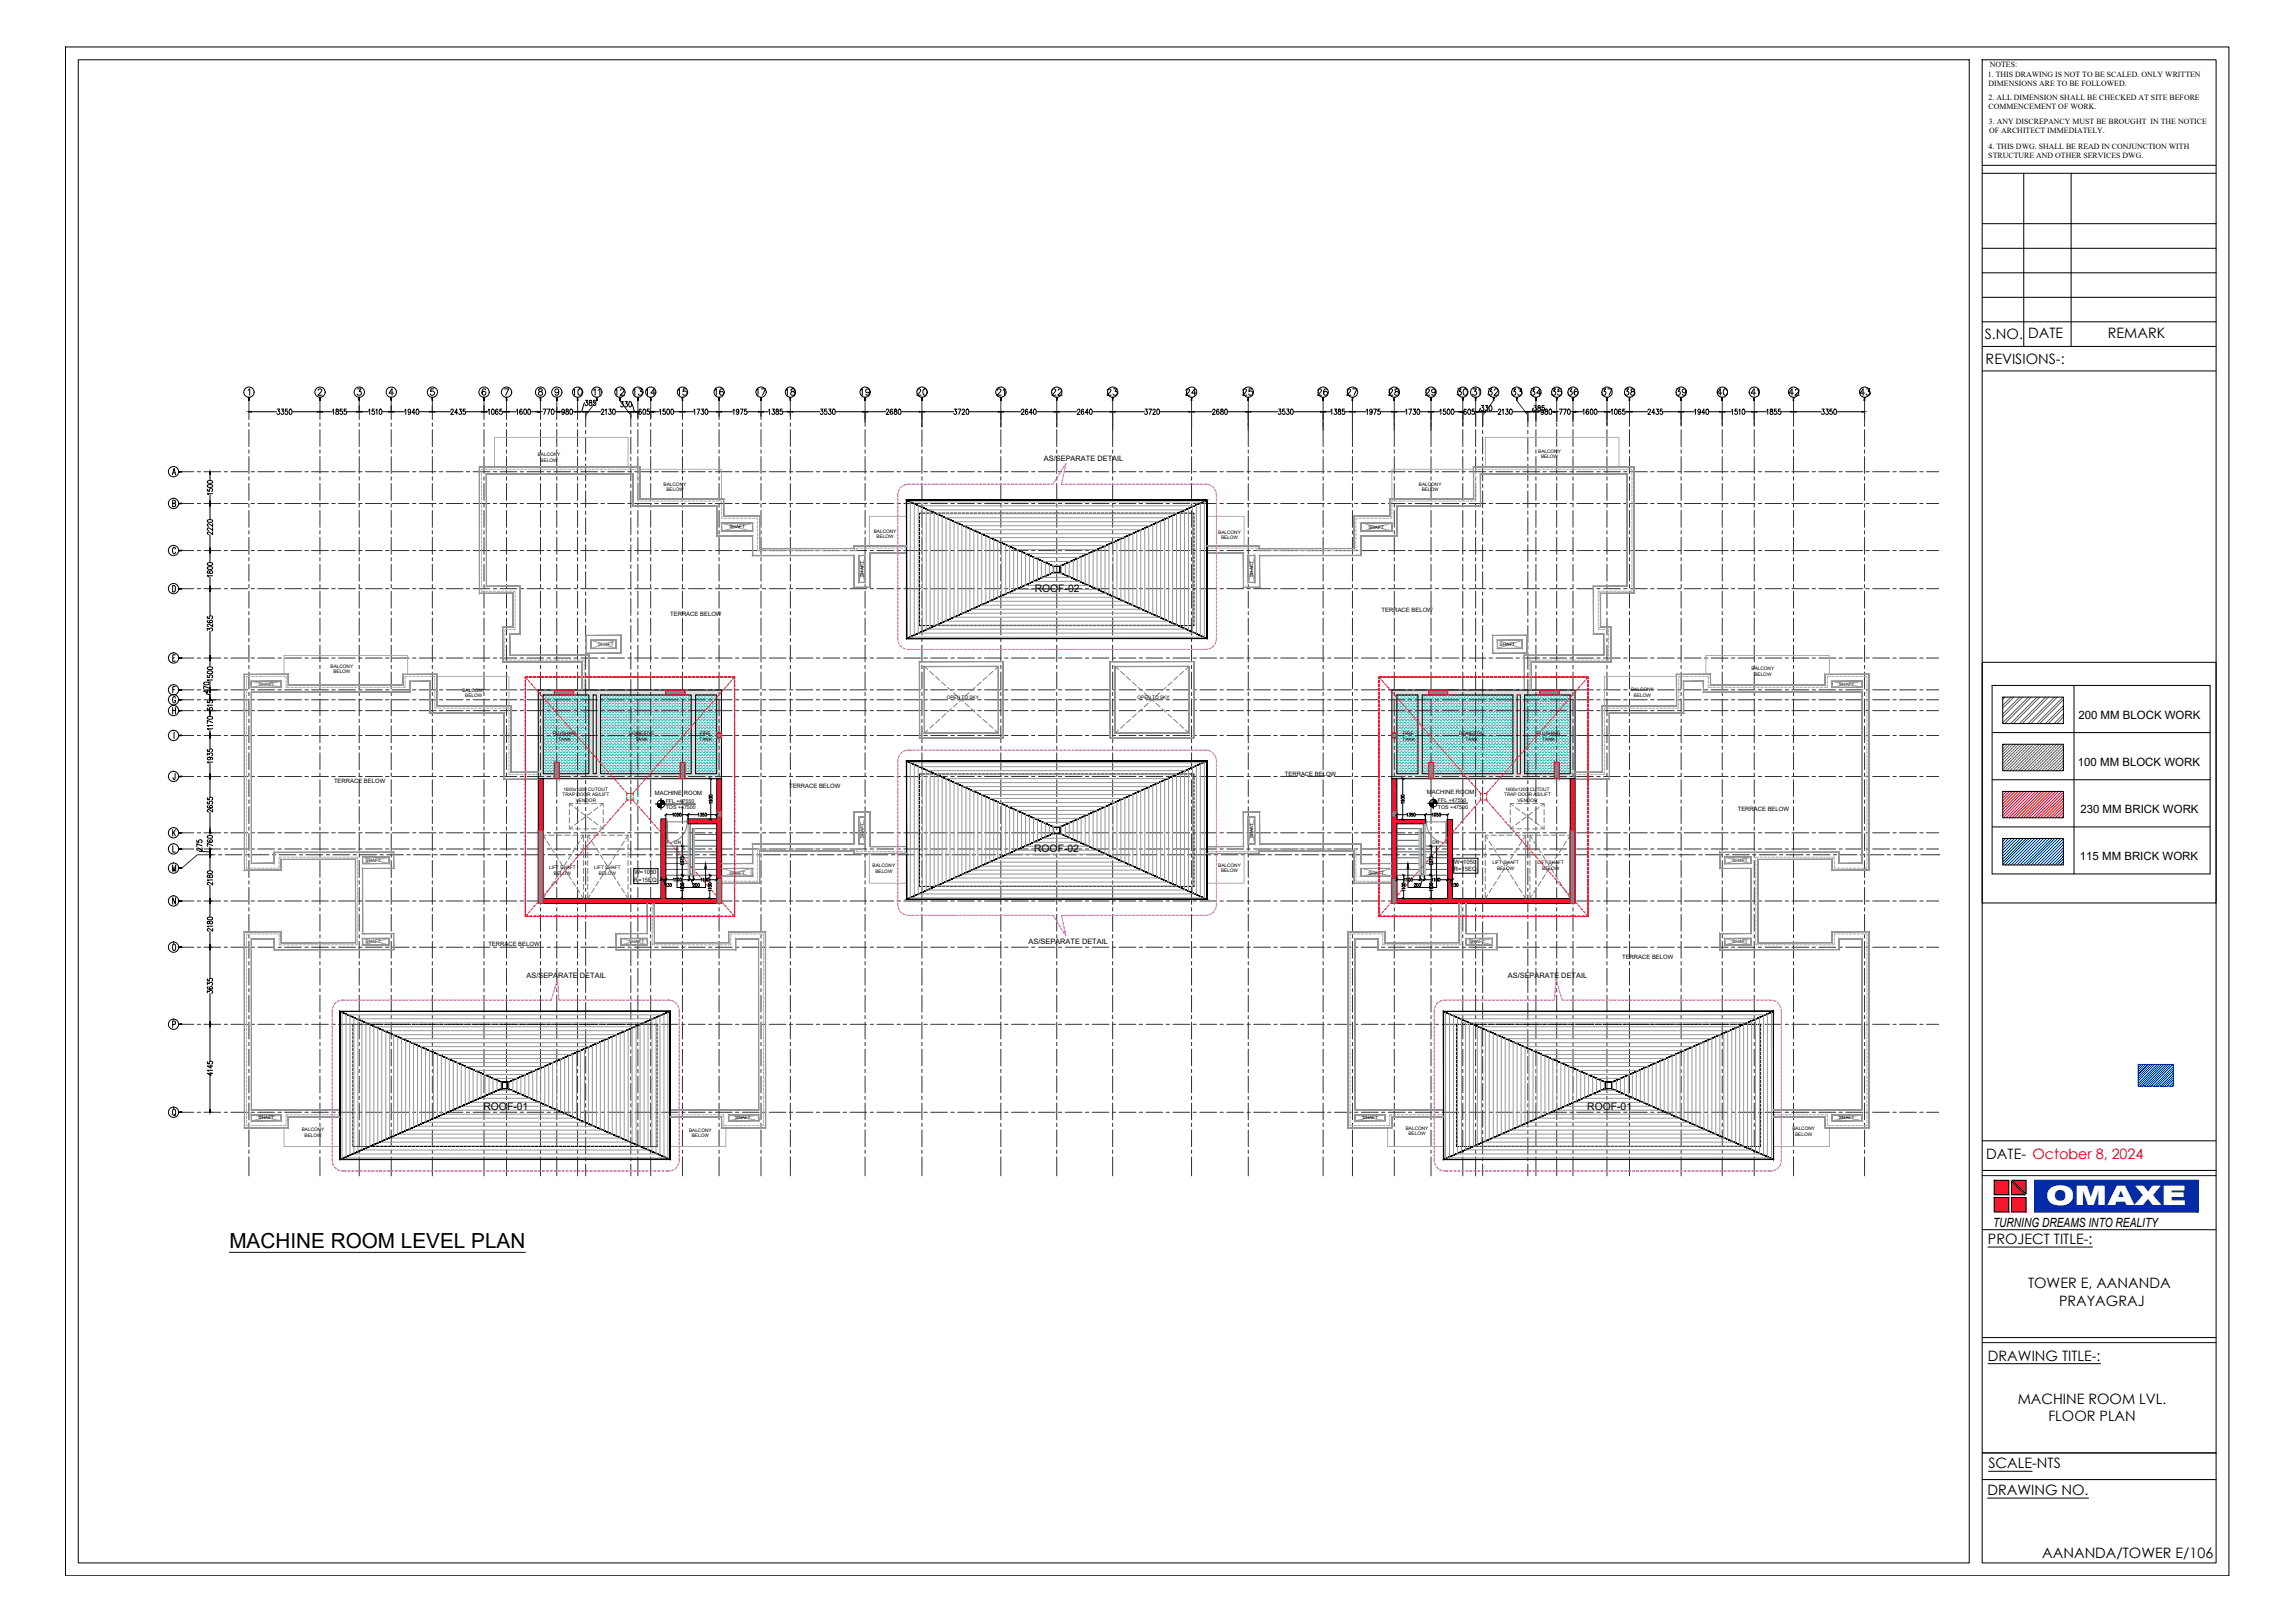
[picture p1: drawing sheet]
<svg xmlns="http://www.w3.org/2000/svg" width="841mm" height="594mm" viewBox="0 0 841 594" stroke-linecap="round" stroke-linejoin="round" font-family="sans-serif">
<defs><g id="words">
<text font-size="9.8" fill="#fff" x="749.7" y="441.3">OMAXE</text>
<text font-size="7.6" x="84.1" y="457.1">MACHINE ROOM LEVEL PLAN</text>
<g font-size="5.7">
<text x="208.8" y="146">10</text>
<text x="216.3" y="146">11</text>
<text x="224.4" y="146">12</text>
<text x="230.7" y="146">13</text>
<text x="235.7" y="146">14</text>
<text x="247.3" y="146">15</text>
<text x="260.7" y="146">16</text>
<text x="275.9" y="146">17</text>
<text x="286.8" y="146">18</text>
<text x="314.3" y="146">19</text>
<text x="334.8" y="146">20</text>
<text x="364.1" y="146">21</text>
<text x="384.2" y="146">22</text>
<text x="404.3" y="146">23</text>
<text x="433.2" y="146">24</text>
<text x="454" y="146">25</text>
<text x="481.5" y="146">26</text>
<text x="492.1" y="146">27</text>
<text x="507.6" y="146">28</text>
<text x="521.1" y="146">29</text>
<text x="532.7" y="146">30</text>
<text x="538.3" y="146">31</text>
<text x="544" y="146">32</text>
<text x="552.8" y="146">33</text>
<text x="559.5" y="146">34</text>
<text x="567.3" y="146">35</text>
<text x="573.3" y="146">36</text>
<text x="585.6" y="146">37</text>
<text x="594.1" y="146">38</text>
<text x="613.1" y="146">39</text>
<text x="627.9" y="146">40</text>
<text x="640.3" y="146">41</text>
<text x="654.4" y="146">42</text>
<text x="680.5" y="146">43</text>
</g>
<g font-size="5.3">
<text x="727.4" y="124">S.NO.</text>
<text x="743.2" y="123.9">DATE</text>
<text x="772.4" y="123.9">REMARK</text>
<text x="727.7" y="133.2">REVISIONS-:</text>
<text x="100.2" y="153.1">3350</text>
<text x="197.9" y="153.1">770</text>
<text x="232.8" y="153.1">605</text>
<text x="348.2" y="153.1">3720</text>
<text x="372.9" y="153.1">2640</text>
<text x="393.3" y="153.1">2640</text>
<text x="467.1" y="153.1">3530</text>
<text x="535.2" y="153.1">605</text>
<text x="563.4" y="153.1">980</text>
<text x="570.1" y="153.1">770</text>
<text x="602.5" y="153.1">2435</text>
<text x="727.9" y="424.6">DATE- October 8, 2024</text>
<text x="728.5" y="455.6">PROJECT TITLE-:</text>
<text x="743.2" y="471.8">TOWER E, AANANDA</text>
<text x="754.6" y="478.2">PRAYAGRAJ</text>
<text x="728.5" y="498.3">DRAWING TITLE-:</text>
<text x="739.4" y="514.2">MACHINE ROOM LVL.</text>
<text x="750.6" y="520.6">FLOOR PLAN</text>
<text x="728.7" y="537.7">SCALE-NTS</text>
<text x="728.3" y="547.6">DRAWING NO.</text>
<text x="748.4" y="570.5">AANANDA/TOWER E/106</text>
</g>
<text font-size="5.3" fill="#333" x="204.6" y="153.1">980</text>
<g font-size="4.9">
<text x="78.7" y="182.4" transform="rotate(-90 78.7 182.4)">1500</text>
<text x="78.7" y="196.8" transform="rotate(-90 78.7 196.8)">2220</text>
<text x="78.7" y="212.4" transform="rotate(-90 78.7 212.4)">1800</text>
<text x="78.7" y="232.1" transform="rotate(-90 78.7 232.1)">3265</text>
<text x="78.7" y="250.5" transform="rotate(-90 78.7 250.5)">1500</text>
<text x="78.7" y="261.4" transform="rotate(-90 78.7 261.4)">515</text>
<text x="78.7" y="280.8" transform="rotate(-90 78.7 280.8)">1935</text>
<text x="78.7" y="298.8" transform="rotate(-90 78.7 298.8)">2655</text>
<text x="78.7" y="311.1" transform="rotate(-90 78.7 311.1)">760</text>
<text x="78.7" y="325.3" transform="rotate(-90 78.7 325.3)">2180</text>
<text x="78.7" y="342.2" transform="rotate(-90 78.7 342.2)">2180</text>
<text x="78.7" y="365.1" transform="rotate(-90 78.7 365.1)">3635</text>
<text x="78.7" y="395.1" transform="rotate(-90 78.7 395.1)">4145</text>
</g>
<text font-size="4.9" fill="#333" x="78.7" y="268.5" transform="rotate(-90 78.7 268.5)">1170</text>
<text font-size="4.7" x="730.4" y="449.4">TURNING DREAMS INTO REALITY</text>
<g font-size="4.2">
<text x="761.6" y="263.3">200 MM BLOCK WORK</text>
<text x="761.5" y="280.6">100 MM BLOCK WORK</text>
<text x="762.4" y="297.9">230 MM BRICK WORK</text>
<text x="762.2" y="315.1">115 MM BRICK WORK</text>
</g>
<g font-size="3.8">
<text x="379.2" y="216.9">ROOF-02</text>
<text x="379" y="312.1">ROOF-02</text>
<text x="177.2" y="406.6">ROOF-01</text>
<text x="581.6" y="406.6">ROOF-01</text>
</g>
<g font-size="2.9">
<text x="728.5" y="28.2">1. THIS DRAWING IS NOT TO BE SCALED. ONLY WRITTEN</text>
<text x="729.2" y="24.7">NOTES:</text>
<text x="728.8" y="31.5">DIMENSIONS ARE TO BE FOLLOWED.</text>
<text x="728.7" y="39.8">COMMENCEMENT OF WORK.</text>
<text x="728.8" y="36.5">2. ALL DIMENSION SHALL BE CHECKED AT SITE BEFORE</text>
<text x="728.9" y="45.3">3. ANY DISCREPANCY MUST BE BROUGHT IN THE NOTICE</text>
<text x="728.9" y="48.6">OF ARCHITECT IMMEDIATELY.</text>
<text x="728.6" y="57.7">STRUCTURE AND OTHER SERVICES DWG.</text>
<text x="728.8" y="54.5">4. THIS DWG. SHALL BE READ IN CONJUNCTION WITH</text>
</g>
<g font-size="2.7">
<text x="382.6" y="169">AS/SEPARATE DETAIL</text>
<text x="376.9" y="345.7">AS/SEPARATE DETAIL</text>
<text x="192.9" y="358.1">AS/SEPARATE DETAIL</text>
<text x="552.6" y="358.1">AS/SEPARATE DETAIL</text>
</g>
<g font-size="2.2">
<text x="245.6" y="225.7">TERRACE BELOW</text>
<text x="506.3" y="224.1">TERRACE BELOW</text>
<text x="122.4" y="286.9">TERRACE BELOW</text>
<text x="470.9" y="284.1">TERRACE BELOW</text>
<text x="240" y="291.1">MACHINE ROOM</text>
<text x="289.2" y="288.8">TERRACE BELOW</text>
<text x="522.9" y="290.8">MACHINE ROOM</text>
<text x="636.8" y="297.2">TERRACE BELOW</text>
<text x="532.9" y="316.5">W=1050</text>
<text x="232.3" y="322.9">R=15EQ.</text>
<text x="232.5" y="320.3">W=1050</text>
<text x="532.8" y="319.1">R=15EQ.</text>
<text x="179" y="346.5">TERRACE BELOW</text>
<text x="594.4" y="351.4">TERRACE BELOW</text>
</g>
<g font-size="1.9">
<text x="244" y="293.9">FFL +47550</text>
<text x="527" y="293.7">FFL +47550</text>
<text x="244" y="296.4">TOS +47500</text>
<text x="527" y="296.1">TOS +47500</text>
</g>
<g font-size="1.7">
<text x="197.1" y="167.1">BALCONY</text>
<text x="563.7" y="165.8">BALCONY</text>
<text x="564.7" y="167.9">BELOW</text>
<text x="198.1" y="169.2">BELOW</text>
<text x="243.2" y="177.9">BALCONY</text>
<text x="520" y="177.9">BALCONY</text>
<text x="521" y="180">BELOW</text>
<text x="244.2" y="180">BELOW</text>
<text x="267.3" y="193.4">SHAFT</text>
<text x="320.2" y="195.1">BALCONY</text>
<text x="321.2" y="197.2">BELOW</text>
<text x="446.4" y="195.5">BALCONY</text>
<text x="447.4" y="197.6">BELOW</text>
<text x="501.5" y="193.7">SHAFT</text>
<text x="316.6" y="211.2" transform="rotate(-90 316.6 211.2)">SHAFT</text>
<text x="459.2" y="211.2" transform="rotate(-90 459.2 211.2)">SHAFT</text>
<text x="219.2" y="236.6">SHAFT</text>
<text x="549.6" y="236.6">SHAFT</text>
<text x="121.1" y="244.5">BALCONY</text>
<text x="641.9" y="245.3">BALCONY</text>
<text x="94.9" y="251.3">SHAFT</text>
<text x="122.2" y="246.6">BELOW</text>
<text x="642.9" y="247.5">BELOW</text>
<text x="673.8" y="251.2">SHAFT</text>
<text x="169.5" y="253.3">BALCONY</text>
<text x="170.5" y="255.4">BELOW</text>
<text x="346.9" y="255.8">OPEN TO SKY</text>
<text x="416.8" y="255.8">OPEN TO SKY</text>
<text x="597.7" y="253.1">BALCONY</text>
<text x="598.7" y="255.2">BELOW</text>
<text x="202.6" y="269.3">FLUSHING</text>
<text x="230.6" y="269.3">DOMESTIC</text>
<text x="256.4" y="269.3">FIRE</text>
<text x="514" y="269.3">FIRE</text>
<text x="534.7" y="269.3">DOMESTIC</text>
<text x="563.1" y="269.3">FLUSHING</text>
<text x="204.6" y="271.3">TANK</text>
<text x="232.9" y="271.3">TANK</text>
<text x="256.4" y="271.3">TANK</text>
<text x="514" y="271.3">TANK</text>
<text x="537" y="271.3">TANK</text>
<text x="565.2" y="271.3">TANK</text>
<text x="206.1" y="291.7">TRAP DOOR AS/LIFT</text>
<text x="206.5" y="289.6">1600x1200 CUTOUT</text>
<text x="211" y="293.8">VENDOR</text>
<text x="551.2" y="291.7">TRAP DOOR AS/LIFT</text>
<text x="551.5" y="289.6">1600x1200 CUTOUT</text>
<text x="556.1" y="293.8">VENDOR</text>
<text x="247.1" y="309.3">DN</text>
<text x="316.6" y="307.1" transform="rotate(-90 316.6 307.1)">SHAFT</text>
<text x="459.2" y="307.1" transform="rotate(-90 459.2 307.1)">SHAFT</text>
<text x="525" y="309.3">DN</text>
<text x="134" y="315.8">SHAFT</text>
<text x="319.8" y="317.6">BALCONY</text>
<text x="446.4" y="317.5">BALCONY</text>
<text x="546.9" y="316.5">LIFT SHAFT</text>
<text x="563.4" y="316.5">LIFT SHAFT</text>
<text x="634.8" y="315.8">SHAFT</text>
<text x="201.2" y="318.3">LIFT SHAFT</text>
<text x="203" y="320.4">BELOW</text>
<text x="217.7" y="318.3">LIFT SHAFT</text>
<text x="219.5" y="320.4">BELOW</text>
<text x="267.3" y="320.4">SHAFT</text>
<text x="320.8" y="319.6">BELOW</text>
<text x="447.4" y="319.5">BELOW</text>
<text x="501.5" y="320.4">SHAFT</text>
<text x="548.6" y="318.6">BELOW</text>
<text x="565.2" y="318.6">BELOW</text>
<text x="134" y="345.5">SHAFT</text>
<text x="230.4" y="345.5">SHAFT</text>
<text x="538.4" y="345.5">SHAFT</text>
<text x="634.8" y="345.5">SHAFT</text>
<text x="94.8" y="409.9">SHAFT</text>
<text x="269.4" y="409.9">SHAFT</text>
<text x="499.3" y="409.9">SHAFT</text>
<text x="515.1" y="413.7">BALCONY</text>
<text x="656.8" y="414">BALCONY</text>
<text x="673.8" y="409.9">SHAFT</text>
<text x="110.6" y="414.3">BALCONY</text>
<text x="111.6" y="416.4">BELOW</text>
<text x="252.5" y="414.5">BALCONY</text>
<text x="253.5" y="416.6">BELOW</text>
<text x="516.2" y="415.8">BELOW</text>
<text x="657.8" y="416.1">BELOW</text>
</g>
</g></defs>
<!-- layer: HACTH -->
<g fill="#dcdcdc" stroke="#dcdcdc" stroke-width=".37">
<path d="M510.1 252.7l67.1 1.8v-1.8zM510.1 252.7l67.1 1.8h-67.1z"/>
<path d="M575.4 254.5l1.8 28.9v-28.9zM575.4 254.5l1.8 28.9h-1.8z"/>
<path d="M557.1 254.5l1.6 28.9v-28.9zM557.1 254.5l1.6 28.9h-1.6z"/>
<path d="M554.4 254.5l1.6 28.9v-28.9zM554.4 254.5l1.6 28.9h-1.6z"/>
<path d="M519.6 254.5l1.6 28.9v-28.9zM519.6 254.5l1.6 28.9h-1.6z"/>
<path d="M510.1 254.5l1.8 28.9v-28.9zM510.1 254.5l1.8 28.9h-1.8z"/>
<path d="M510.1 283.4l67.1 1.8v-1.8zM510.1 283.4l67.1 1.8h-67.1z"/>
<path d="M197.3 252.7l67.1 1.8v-1.8zM197.3 252.7l67.1 1.8h-67.1z"/>
<path d="M262.6 254.5l1.8 28.9v-28.9zM262.6 254.5l1.8 28.9h-1.8z"/>
<path d="M253.3 254.5l1.6 28.9v-28.9zM253.3 254.5l1.6 28.9h-1.6z"/>
<path d="M218.5 254.5l1.6 28.9v-28.9zM218.5 254.5l1.6 28.9h-1.6z"/>
<path d="M215.8 254.5l1.6 28.9v-28.9zM215.8 254.5l1.6 28.9h-1.6z"/>
<path d="M197.3 254.5l1.8 28.9v-28.9zM197.3 254.5l1.8 28.9h-1.8z"/>
<path d="M197.3 283.4l67.1 1.8v-1.8zM197.3 283.4l67.1 1.8h-67.1z"/>
</g>
<g fill="none" stroke="#00a8a8" stroke-width=".37">
<path d="M199.1 255.3h.2M199.1 256.4h.2M199.1 257.6h.2M199.1 258.8h.2M199.1 259.9h.2M199.3 254.7h.6M199.3 255.9h.6M199.3 257h.6M199.3 258.2h.6M199.3 259.3h.6M199.9 255.3h.6M199.9 256.4h.6"/>
<path d="M199.9 257.6h.6M199.9 258.8h.6M199.9 259.9h.6M200.5 254.7h.6M200.5 255.9h.6M200.5 257h.6M200.5 258.2h.6M200.5 259.3h.6M201.1 255.3h.6M201.1 256.4h.6M201.1 257.6h.6M201.1 258.8h.6"/>
<path d="M201.1 259.9h.6M201.7 254.7h.6M201.7 255.9h.6M201.7 257h.6M201.7 258.2h.6M201.7 259.3h.6M202.3 255.3h.5M202.3 256.4h.5M202.3 257.6h.5M202.3 258.8h.5M202.3 259.9h.5M202.8 254.7h.6"/>
<path d="M202.8 255.9h.6M202.8 257h.6M202.8 258.2h.6M202.8 259.3h.6M203.4 255.3h.6M203.4 256.4h.6M203.4 257.6h.6M203.4 258.8h.6M203.4 259.9h.6M204 254.7h.6M204 255.9h.6M204 257h.6"/>
<path d="M204 258.2h.6M204 259.3h.6M204.6 255.3h.5M204.6 256.4h.5M204.6 257.6h.5M204.6 258.8h.5M204.6 259.9h.5M205.1 254.7h.6M205.1 255.9h.6M205.1 257h.6M205.1 258.2h.6M205.1 259.3h.6"/>
<path d="M205.7 255.3h.6M205.7 256.4h.6M205.7 257.6h.6M205.7 258.8h.6M205.7 259.9h.6M206.3 254.7h.6M206.3 255.9h.6M206.3 257h.6M206.3 258.2h.6M206.3 259.3h.6M206.9 255.3h.6M206.9 256.4h.6"/>
<path d="M206.9 257.6h.6M206.9 258.8h.6M206.9 259.9h.6M207.5 254.7h.6M207.5 255.9h.6M207.5 257h.6M207.5 258.2h.6M207.5 259.3h.6M208.1 255.3h.5M208.1 256.4h.5M208.1 257.6h.5M208.1 258.8h.5"/>
<path d="M208.1 259.9h.5M208.6 254.7h.6M208.6 255.9h.6M208.6 257h.6M208.6 258.2h.6M208.6 259.3h.6M209.2 255.3h.6M209.2 256.4h.6M209.2 257.6h.6M209.2 258.8h.6M209.2 259.9h.6M209.8 254.7h.6"/>
<path d="M209.8 255.9h.6M209.8 257h.6M209.8 258.2h.6M209.8 259.3h.6M210.4 255.3h.6M210.4 256.4h.6M210.4 257.6h.6M210.4 258.8h.6M210.4 259.9h.6M211 254.7h.6M211 255.9h.6M211 257h.6"/>
<path d="M211 258.2h.6M211 259.3h.6M211.6 255.3h.5M211.6 256.4h.5M211.6 257.6h.5M211.6 258.8h.5M211.6 259.9h.5M212.1 254.7h.6M212.1 255.9h.6M212.1 257h.6M212.1 258.2h.6M212.1 259.3h.6"/>
<path d="M212.7 255.3h.6M212.7 256.4h.6M212.7 257.6h.6M212.7 258.8h.6M212.7 259.9h.6M213.3 254.7h.6M213.3 255.9h.6M213.3 257h.6M213.3 258.2h.6M213.3 259.3h.6M213.9 255.3h.5M213.9 256.4h.5"/>
<path d="M213.9 257.6h.5M213.9 258.8h.5M213.9 259.9h.5M214.4 254.7h.6M214.4 255.9h.6M214.4 257h.6M214.4 258.2h.6M214.4 259.3h.6M215 255.3h.6M215 256.4h.6M215 257.6h.6M215 258.8h.6"/>
<path d="M215 259.9h.6M215.6 254.7h.2M215.6 255.9h.2M215.6 257h.2M215.6 258.2h.2M215.6 259.3h.2M220.1 255.3h.2M220.1 256.4h.2M220.1 257.6h.2M220.1 258.8h.2M220.1 259.9h.2M220.3 254.7h.6"/>
<path d="M220.3 255.9h.6M220.3 257h.6M220.3 258.2h.6M220.3 259.3h.6M220.9 255.3h.6M220.9 256.4h.6M220.9 257.6h.6M220.9 258.8h.6M220.9 259.9h.6M221.5 254.7h.5M221.5 255.9h.5M221.5 257h.5"/>
<path d="M221.5 258.2h.5M221.5 259.3h.5M222 255.3h.6M222 256.4h.6M222 257.6h.6M222 258.8h.6M222 259.9h.6M222.6 254.7h.6M222.6 255.9h.6M222.6 257h.6M222.6 258.2h.6M222.6 259.3h.6"/>
<path d="M223.2 255.3h.6M223.2 256.4h.6M223.2 257.6h.6M223.2 258.8h.6M223.2 259.9h.6M223.8 254.7h.6M223.8 255.9h.6M223.8 257h.6M223.8 258.2h.6M223.8 259.3h.6M224.4 255.3h.5M224.4 256.4h.5"/>
<path d="M224.4 257.6h.5M224.4 258.8h.5M224.4 259.9h.5M224.9 254.7h.6M224.9 255.9h.6M224.9 257h.6M224.9 258.2h.6M224.9 259.3h.6M225.5 255.3h.6M225.5 256.4h.6M225.5 257.6h.6M225.5 258.8h.6"/>
<path d="M225.5 259.9h.6M226.1 254.7h.6M226.1 255.9h.6M226.1 257h.6M226.1 258.2h.6M226.1 259.3h.6M226.7 255.3h.6M226.7 256.4h.6M226.7 257.6h.6M226.7 258.8h.6M226.7 259.9h.6M227.3 254.7h.6"/>
<path d="M227.3 255.9h.6M227.3 257h.6M227.3 258.2h.6M227.3 259.3h.6M227.9 255.3h.6M227.9 256.4h.6M227.9 257.6h.6M227.9 258.8h.6M227.9 259.9h.6M228.5 254.7h.5M228.5 255.9h.5M228.5 257h.5"/>
<path d="M228.5 258.2h.5M228.5 259.3h.5M229 255.3h.6M229 256.4h.6M229 257.6h.6M229 258.8h.6M229 259.9h.6M229.6 254.7h.6M229.6 255.9h.6M229.6 257h.6M229.6 258.2h.6M229.6 259.3h.6"/>
<path d="M230.2 255.3h.6M230.2 256.4h.6M230.2 257.6h.6M230.2 258.8h.6M230.2 259.9h.6M230.8 254.7h.6M230.8 255.9h.6M230.8 257h.6M230.8 258.2h.6M230.8 259.3h.6M231.4 255.3h.5M231.4 256.4h.5"/>
<path d="M231.4 257.6h.5M231.4 258.8h.5M231.4 259.9h.5M231.9 254.7h.6M231.9 255.9h.6M231.9 257h.6M231.9 258.2h.6M231.9 259.3h.6M232.5 255.3h.6M232.5 256.4h.6M232.5 257.6h.6M232.5 258.8h.6"/>
<path d="M232.5 259.9h.6M233.1 254.7h.6M233.1 255.9h.6M233.1 257h.6M233.1 258.2h.6M233.1 259.3h.6M233.7 255.3h.6M233.7 256.4h.6M233.7 257.6h.6M233.7 258.8h.6M233.7 259.9h.6M234.3 254.7h.6"/>
<path d="M234.3 255.9h.6M234.3 257h.6M234.3 258.2h.6M234.3 259.3h.6M234.9 255.3h.5M234.9 256.4h.5M234.9 257.6h.5M234.9 258.8h.5M234.9 259.9h.5M235.4 254.7h.6M235.4 255.9h.6M235.4 257h.6"/>
<path d="M235.4 258.2h.6M235.4 259.3h.6M236 255.3h.6M236 256.4h.6M236 257.6h.6M236 258.8h.6M236 259.9h.6M236.6 254.7h.6M236.6 255.9h.6M236.6 257h.6M236.6 258.2h.6M236.6 259.3h.6"/>
<path d="M237.2 255.3h.6M237.2 256.4h.6M237.2 257.6h.6M237.2 258.8h.6M237.2 259.9h.6M237.8 254.7h.6M237.8 255.9h.6M237.8 257h.6M237.8 258.2h.6M237.8 259.3h.6M238.4 255.3h.5M238.4 256.4h.5"/>
<path d="M238.4 257.6h.5M238.4 258.8h.5M238.4 259.9h.5M238.9 254.7h.6M238.9 255.9h.6M238.9 257h.6M238.9 258.2h.6M238.9 259.3h.6M239.5 255.3h.6M239.5 256.4h.6M239.5 257.6h.6M239.5 258.8h.6"/>
<path d="M239.5 259.9h.6M240.1 254.7h.6M240.1 255.9h.6M240.1 257h.6M240.1 258.2h.6M240.1 259.3h.6M240.7 255.3h.5M240.7 256.4h.5M240.7 257.6h.5M240.7 258.8h.5M240.7 259.9h.5M241.2 254.7h.6"/>
<path d="M241.2 255.9h.6M241.2 257h.6M241.2 258.2h.6M241.2 259.3h.6M241.8 255.3h.6M241.8 256.4h.6M241.8 257.6h.6M241.8 258.8h.6M241.8 259.9h.6M242.4 254.7h.6M242.4 255.9h.6M242.4 257h.6"/>
<path d="M242.4 258.2h.6M242.4 259.3h.6M243 255.3h.6M243 256.4h.6M243 257.6h.6M243 258.8h.6M243 259.9h.6M243.6 254.7h.6M243.6 255.9h.6M243.6 257h.6M243.6 258.2h.6M243.6 259.3h.6"/>
<path d="M244.2 255.3h.6M244.2 256.4h.6M244.2 257.6h.6M244.2 258.8h.6M244.2 259.9h.6M244.8 254.7h.5M244.8 255.9h.5M244.8 257h.5M244.8 258.2h.5M244.8 259.3h.5M245.3 255.3h.6M245.3 256.4h.6"/>
<path d="M245.3 257.6h.6M245.3 258.8h.6M245.3 259.9h.6M245.9 254.7h.6M245.9 255.9h.6M245.9 257h.6M245.9 258.2h.6M245.9 259.3h.6M246.5 255.3h.6M246.5 256.4h.6M246.5 257.6h.6M246.5 258.8h.6"/>
<path d="M246.5 259.9h.6M247.1 254.7h.6M247.1 255.9h.6M247.1 257h.6M247.1 258.2h.6M247.1 259.3h.6M247.7 255.3h.6M247.7 256.4h.6M247.7 257.6h.6M247.7 258.8h.6M247.7 259.9h.6M248.3 254.7h.5"/>
<path d="M248.3 255.9h.5M248.3 257h.5M248.3 258.2h.5M248.3 259.3h.5M248.8 255.3h.6M248.8 256.4h.6M248.8 257.6h.6M248.8 258.8h.6M248.8 259.9h.6M249.4 254.7h.6M249.4 255.9h.6M249.4 257h.6"/>
<path d="M249.4 258.2h.6M249.4 259.3h.6M250 255.3h.6M250 256.4h.6M250 257.6h.6M250 258.8h.6M250 259.9h.6M250.6 254.7h.5M250.6 255.9h.5M250.6 257h.5M250.6 258.2h.5M250.6 259.3h.5"/>
<path d="M251.1 255.3h.6M251.1 256.4h.6M251.1 257.6h.6M251.1 258.8h.6M251.1 259.9h.6M251.7 254.7h.6M251.7 255.9h.6M251.7 257h.6M251.7 258.2h.6M251.7 259.3h.6M252.3 255.3h.6M252.3 256.4h.6"/>
<path d="M252.3 257.6h.6M252.3 258.8h.6M252.3 259.9h.6M252.9 254.7h.4M252.9 255.9h.4M252.9 257h.4M252.9 258.2h.4M252.9 259.3h.4M254.9 255.3h.4M254.9 256.4h.4M254.9 257.6h.4M254.9 258.8h.4"/>
<path d="M254.9 259.9h.4M255.3 254.7h.5M255.3 255.9h.5M255.3 257h.5M255.3 258.2h.5M255.3 259.3h.5M255.8 255.3h.6M255.8 256.4h.6M255.8 257.6h.6M255.8 258.8h.6M255.8 259.9h.6M256.4 254.7h.6"/>
<path d="M256.4 255.9h.6M256.4 257h.6M256.4 258.2h.6M256.4 259.3h.6M257 255.3h.6M257 256.4h.6M257 257.6h.6M257 258.8h.6M257 259.9h.6M257.6 254.7h.5M257.6 255.9h.5M257.6 257h.5"/>
<path d="M257.6 258.2h.5M257.6 259.3h.5M258.1 255.3h.6M258.1 256.4h.6M258.1 257.6h.6M258.1 258.8h.6M258.1 259.9h.6M258.7 254.7h.6M258.7 255.9h.6M258.7 257h.6M258.7 258.2h.6M258.7 259.3h.6"/>
<path d="M259.3 255.3h.6M259.3 256.4h.6M259.3 257.6h.6M259.3 258.8h.6M259.3 259.9h.6M259.9 254.7h.6M259.9 255.9h.6M259.9 257h.6M259.9 258.2h.6M259.9 259.3h.6M260.5 255.3h.6M260.5 256.4h.6"/>
<path d="M260.5 257.6h.6M260.5 258.8h.6M260.5 259.9h.6M261.1 254.7h.5M261.1 255.9h.5M261.1 257h.5M261.1 258.2h.5M261.1 259.3h.5M261.6 255.3h.6M261.6 256.4h.6M261.6 257.6h.6M261.6 258.8h.6"/>
<path d="M261.6 259.9h.6M262.2 254.7h.4M262.2 255.9h.4M262.2 257h.4M262.2 258.2h.4M262.2 259.3h.4M511.9 254.7h.2M511.9 255.9h.2M511.9 257h.2M511.9 258.2h.2M511.9 259.3h.2M512.1 255.3h.6"/>
<path d="M512.1 256.4h.6M512.1 257.6h.6M512.1 258.8h.6M512.1 259.9h.6M512.7 254.7h.6M512.7 255.9h.6M512.7 257h.6M512.7 258.2h.6M512.7 259.3h.6M513.3 255.3h.6M513.3 256.4h.6M513.3 257.6h.6"/>
<path d="M513.3 258.8h.6M513.3 259.9h.6M513.9 254.7h.6M513.9 255.9h.6M513.9 257h.6M513.9 258.2h.6M513.9 259.3h.6M514.5 255.3h.5M514.5 256.4h.5M514.5 257.6h.5M514.5 258.8h.5M514.5 259.9h.5"/>
<path d="M515 254.7h.6M515 255.9h.6M515 257h.6M515 258.2h.6M515 259.3h.6M515.6 255.3h.6M515.6 256.4h.6M515.6 257.6h.6M515.6 258.8h.6M515.6 259.9h.6M516.2 254.7h.6M516.2 255.9h.6"/>
<path d="M516.2 257h.6M516.2 258.2h.6M516.2 259.3h.6M516.8 255.3h.5M516.8 256.4h.5M516.8 257.6h.5M516.8 258.8h.5M516.8 259.9h.5M517.3 254.7h.6M517.3 255.9h.6M517.3 257h.6M517.3 258.2h.6"/>
<path d="M517.3 259.3h.6M517.9 255.3h.6M517.9 256.4h.6M517.9 257.6h.6M517.9 258.8h.6M517.9 259.9h.6M518.5 254.7h.6M518.5 255.9h.6M518.5 257h.6M518.5 258.2h.6M518.5 259.3h.6M519.1 255.3h.5"/>
<path d="M519.1 256.4h.5M519.1 257.6h.5M519.1 258.8h.5M519.1 259.9h.5M521.2 254.7h.2M521.2 255.9h.2M521.2 257h.2M521.2 258.2h.2M521.2 259.3h.2M521.4 255.3h.6M521.4 256.4h.6M521.4 257.6h.6"/>
<path d="M521.4 258.8h.6M521.4 259.9h.6M522 254.7h.6M522 255.9h.6M522 257h.6M522 258.2h.6M522 259.3h.6M522.6 255.3h.6M522.6 256.4h.6M522.6 257.6h.6M522.6 258.8h.6M522.6 259.9h.6"/>
<path d="M523.2 254.7h.6M523.2 255.9h.6M523.2 257h.6M523.2 258.2h.6M523.2 259.3h.6M523.8 255.3h.6M523.8 256.4h.6M523.8 257.6h.6M523.8 258.8h.6M523.8 259.9h.6M524.4 254.7h.5M524.4 255.9h.5"/>
<path d="M524.4 257h.5M524.4 258.2h.5M524.4 259.3h.5M524.9 255.3h.6M524.9 256.4h.6M524.9 257.6h.6M524.9 258.8h.6M524.9 259.9h.6M525.5 254.7h.6M525.5 255.9h.6M525.5 257h.6M525.5 258.2h.6"/>
<path d="M525.5 259.3h.6M526.1 255.3h.6M526.1 256.4h.6M526.1 257.6h.6M526.1 258.8h.6M526.1 259.9h.6M526.7 254.7h.5M526.7 255.9h.5M526.7 257h.5M526.7 258.2h.5M526.7 259.3h.5M527.2 255.3h.6"/>
<path d="M527.2 256.4h.6M527.2 257.6h.6M527.2 258.8h.6M527.2 259.9h.6M527.8 254.7h.6M527.8 255.9h.6M527.8 257h.6M527.8 258.2h.6M527.8 259.3h.6M528.4 255.3h.6M528.4 256.4h.6M528.4 257.6h.6"/>
<path d="M528.4 258.8h.6M528.4 259.9h.6M529 254.7h.6M529 255.9h.6M529 257h.6M529 258.2h.6M529 259.3h.6M529.6 255.3h.6M529.6 256.4h.6M529.6 257.6h.6M529.6 258.8h.6M529.6 259.9h.6"/>
<path d="M530.2 254.7h.6M530.2 255.9h.6M530.2 257h.6M530.2 258.2h.6M530.2 259.3h.6M530.8 255.3h.6M530.8 256.4h.6M530.8 257.6h.6M530.8 258.8h.6M530.8 259.9h.6M531.4 254.7h.5M531.4 255.9h.5"/>
<path d="M531.4 257h.5M531.4 258.2h.5M531.4 259.3h.5M531.9 255.3h.6M531.9 256.4h.6M531.9 257.6h.6M531.9 258.8h.6M531.9 259.9h.6M532.5 254.7h.6M532.5 255.9h.6M532.5 257h.6M532.5 258.2h.6"/>
<path d="M532.5 259.3h.6M533.1 255.3h.6M533.1 256.4h.6M533.1 257.6h.6M533.1 258.8h.6M533.1 259.9h.6M533.7 254.7h.5M533.7 255.9h.5M533.7 257h.5M533.7 258.2h.5M533.7 259.3h.5M534.2 255.3h.6"/>
<path d="M534.2 256.4h.6M534.2 257.6h.6M534.2 258.8h.6M534.2 259.9h.6M534.8 254.7h.6M534.8 255.9h.6M534.8 257h.6M534.8 258.2h.6M534.8 259.3h.6M535.4 255.3h.6M535.4 256.4h.6M535.4 257.6h.6"/>
<path d="M535.4 258.8h.6M535.4 259.9h.6M536 254.7h.6M536 255.9h.6M536 257h.6M536 258.2h.6M536 259.3h.6M536.6 255.3h.6M536.6 256.4h.6M536.6 257.6h.6M536.6 258.8h.6M536.6 259.9h.6"/>
<path d="M537.2 254.7h.5M537.2 255.9h.5M537.2 257h.5M537.2 258.2h.5M537.2 259.3h.5M537.7 255.3h.6M537.7 256.4h.6M537.7 257.6h.6M537.7 258.8h.6M537.7 259.9h.6M538.3 254.7h.6M538.3 255.9h.6"/>
<path d="M538.3 257h.6M538.3 258.2h.6M538.3 259.3h.6M538.9 255.3h.6M538.9 256.4h.6M538.9 257.6h.6M538.9 258.8h.6M538.9 259.9h.6M539.5 254.7h.6M539.5 255.9h.6M539.5 257h.6M539.5 258.2h.6"/>
<path d="M539.5 259.3h.6M540.1 255.3h.6M540.1 256.4h.6M540.1 257.6h.6M540.1 258.8h.6M540.1 259.9h.6M540.7 254.7h.6M540.7 255.9h.6M540.7 257h.6M540.7 258.2h.6M540.7 259.3h.6M541.3 255.3h.5"/>
<path d="M541.3 256.4h.5M541.3 257.6h.5M541.3 258.8h.5M541.3 259.9h.5M541.8 254.7h.6M541.8 255.9h.6M541.8 257h.6M541.8 258.2h.6M541.8 259.3h.6M542.4 255.3h.6M542.4 256.4h.6M542.4 257.6h.6"/>
<path d="M542.4 258.8h.6M542.4 259.9h.6M543 254.7h.6M543 255.9h.6M543 257h.6M543 258.2h.6M543 259.3h.6M543.6 255.3h.5M543.6 256.4h.5M543.6 257.6h.5M543.6 258.8h.5M543.6 259.9h.5"/>
<path d="M544.1 254.7h.6M544.1 255.9h.6M544.1 257h.6M544.1 258.2h.6M544.1 259.3h.6M544.7 255.3h.6M544.7 256.4h.6M544.7 257.6h.6M544.7 258.8h.6M544.7 259.9h.6M545.3 254.7h.6M545.3 255.9h.6"/>
<path d="M545.3 257h.6M545.3 258.2h.6M545.3 259.3h.6M545.9 255.3h.6M545.9 256.4h.6M545.9 257.6h.6M545.9 258.8h.6M545.9 259.9h.6M546.5 254.7h.6M546.5 255.9h.6M546.5 257h.6M546.5 258.2h.6"/>
<path d="M546.5 259.3h.6M547.1 255.3h.6M547.1 256.4h.6M547.1 257.6h.6M547.1 258.8h.6M547.1 259.9h.6M547.7 254.7h.5M547.7 255.9h.5M547.7 257h.5M547.7 258.2h.5M547.7 259.3h.5M548.2 255.3h.6"/>
<path d="M548.2 256.4h.6M548.2 257.6h.6M548.2 258.8h.6M548.2 259.9h.6M548.8 254.7h.6M548.8 255.9h.6M548.8 257h.6M548.8 258.2h.6M548.8 259.3h.6M549.4 255.3h.6M549.4 256.4h.6M549.4 257.6h.6"/>
<path d="M549.4 258.8h.6M549.4 259.9h.6M550 254.7h.6M550 255.9h.6M550 257h.6M550 258.2h.6M550 259.3h.6M550.6 255.3h.6M550.6 256.4h.6M550.6 257.6h.6M550.6 258.8h.6M550.6 259.9h.6"/>
<path d="M551.2 254.7h.5M551.2 255.9h.5M551.2 257h.5M551.2 258.2h.5M551.2 259.3h.5M551.7 255.3h.6M551.7 256.4h.6M551.7 257.6h.6M551.7 258.8h.6M551.7 259.9h.6M552.3 254.7h.6M552.3 255.9h.6"/>
<path d="M552.3 257h.6M552.3 258.2h.6M552.3 259.3h.6M552.9 255.3h.6M552.9 256.4h.6M552.9 257.6h.6M552.9 258.8h.6M552.9 259.9h.6M553.5 254.7h.5M553.5 255.9h.5M553.5 257h.5M553.5 258.2h.5"/>
<path d="M553.5 259.3h.5M554 255.3h.4M554 256.4h.4M554 257.6h.4M554 258.8h.4M554 259.9h.4M558.7 254.7h.1M558.7 255.9h.1M558.7 257h.1M558.7 258.2h.1M558.7 259.3h.1M558.7 255.3h.6"/>
<path d="M558.7 256.4h.6M558.7 257.6h.6M558.7 258.8h.6M558.7 259.9h.6M559.3 254.7h.6M559.3 255.9h.6M559.3 257h.6M559.3 258.2h.6M559.3 259.3h.6M559.9 255.3h.6M559.9 256.4h.6M559.9 257.6h.6"/>
<path d="M559.9 258.8h.6M559.9 259.9h.6M560.5 254.7h.5M560.5 255.9h.5M560.5 257h.5M560.5 258.2h.5M560.5 259.3h.5M561 255.3h.6M561 256.4h.6M561 257.6h.6M561 258.8h.6M561 259.9h.6"/>
<path d="M561.6 254.7h.6M561.6 255.9h.6M561.6 257h.6M561.6 258.2h.6M561.6 259.3h.6M562.2 255.3h.6M562.2 256.4h.6M562.2 257.6h.6M562.2 258.8h.6M562.2 259.9h.6M562.8 254.7h.6M562.8 255.9h.6"/>
<path d="M562.8 257h.6M562.8 258.2h.6M562.8 259.3h.6M563.4 255.3h.6M563.4 256.4h.6M563.4 257.6h.6M563.4 258.8h.6M563.4 259.9h.6M564 254.7h.5M564 255.9h.5M564 257h.5M564 258.2h.5"/>
<path d="M564 259.3h.5M564.5 255.3h.6M564.5 256.4h.6M564.5 257.6h.6M564.5 258.8h.6M564.5 259.9h.6M565.1 254.7h.6M565.1 255.9h.6M565.1 257h.6M565.1 258.2h.6M565.1 259.3h.6M565.7 255.3h.6"/>
<path d="M565.7 256.4h.6M565.7 257.6h.6M565.7 258.8h.6M565.7 259.9h.6M566.3 254.7h.6M566.3 255.9h.6M566.3 257h.6M566.3 258.2h.6M566.3 259.3h.6M566.9 255.3h.6M566.9 256.4h.6M566.9 257.6h.6"/>
<path d="M566.9 258.8h.6M566.9 259.9h.6M567.5 254.7h.6M567.5 255.9h.6M567.5 257h.6M567.5 258.2h.6M567.5 259.3h.6M568.1 255.3h.5M568.1 256.4h.5M568.1 257.6h.5M568.1 258.8h.5M568.1 259.9h.5"/>
<path d="M568.6 254.7h.6M568.6 255.9h.6M568.6 257h.6M568.6 258.2h.6M568.6 259.3h.6M569.2 255.3h.6M569.2 256.4h.6M569.2 257.6h.6M569.2 258.8h.6M569.2 259.9h.6M569.8 254.7h.6M569.8 255.9h.6"/>
<path d="M569.8 257h.6M569.8 258.2h.6M569.8 259.3h.6M570.4 255.3h.5M570.4 256.4h.5M570.4 257.6h.5M570.4 258.8h.5M570.4 259.9h.5M570.9 254.7h.6M570.9 255.9h.6M570.9 257h.6M570.9 258.2h.6"/>
<path d="M570.9 259.3h.6M571.5 255.3h.6M571.5 256.4h.6M571.5 257.6h.6M571.5 258.8h.6M571.5 259.9h.6M572.1 254.7h.6M572.1 255.9h.6M572.1 257h.6M572.1 258.2h.6M572.1 259.3h.6M572.7 255.3h.6"/>
<path d="M572.7 256.4h.6M572.7 257.6h.6M572.7 258.8h.6M572.7 259.9h.6M573.3 254.7h.6M573.3 255.9h.6M573.3 257h.6M573.3 258.2h.6M573.3 259.3h.6M573.9 255.3h.5M573.9 256.4h.5M573.9 257.6h.5"/>
<path d="M573.9 258.8h.5M573.9 259.9h.5M574.4 254.7h.6M574.4 255.9h.6M574.4 257h.6M574.4 258.2h.6M574.4 259.3h.6M575 255.3h.4M575 256.4h.4M575 257.6h.4M575 258.8h.4M575 259.9h.4"/>
<path d="M199.1 261.1h.2M199.1 262.3h.2M199.1 263.5h.2M199.1 264.6h.2M199.1 265.8h.2M199.1 266.9h.2M199.1 268.1h.2M199.1 269.3h.2M199.1 270.4h.2M199.1 271.6h.2M199.1 272.8h.2M199.1 273.9h.2"/>
<path d="M199.1 275.1h.2M199.1 276.2h.2M199.1 277.4h.2M199.1 278.6h.2M199.1 279.8h.2M199.3 260.5h.6M199.3 261.7h.6M199.3 262.9h.6M199.3 264h.6M199.3 265.2h.6M199.3 266.3h.6M199.3 267.5h.6"/>
<path d="M199.3 268.7h.6M199.3 269.8h.6M199.3 271h.6M199.3 272.2h.6M199.3 273.3h.6M199.3 274.5h.6M199.3 275.6h.6M199.3 276.8h.6M199.3 278h.6M199.3 279.2h.6M199.9 261.1h.6M199.9 262.3h.6"/>
<path d="M199.9 263.5h.6M199.9 264.6h.6M199.9 265.8h.6M199.9 266.9h.6M199.9 268.1h.6M199.9 269.3h.6M199.9 270.4h.6M199.9 271.6h.6M199.9 272.8h.6M199.9 273.9h.6M199.9 275.1h.6M199.9 276.2h.6"/>
<path d="M199.9 277.4h.6M199.9 278.6h.6M199.9 279.8h.6M200.5 260.5h.6M200.5 261.7h.6M200.5 262.9h.6M200.5 264h.6M200.5 265.2h.6M200.5 266.3h.6M200.5 267.5h.6M200.5 268.7h.6M200.5 269.8h.6"/>
<path d="M200.5 271h.6M200.5 272.2h.6M200.5 273.3h.6M200.5 274.5h.6M200.5 275.6h.6M200.5 276.8h.6M200.5 278h.6M200.5 279.2h.6M201.1 261.1h.6M201.1 262.3h.6M201.1 263.5h.6M201.1 264.6h.6"/>
<path d="M201.1 265.8h.6M201.1 266.9h.6M201.1 268.1h.6M201.1 269.3h.6M201.1 270.4h.6M201.1 271.6h.6M201.1 272.8h.6M201.1 273.9h.6M201.1 275.1h.6M201.1 276.2h.6M201.1 277.4h.6M201.1 278.6h.6"/>
<path d="M201.1 279.8h.6M201.7 260.5h.6M201.7 261.7h.6M201.7 262.9h.6M201.7 264h.6M201.7 265.2h.6M201.7 266.3h.6M201.7 267.5h.6M201.7 268.7h.6M201.7 269.8h.6M201.7 271h.6M201.7 272.2h.6"/>
<path d="M201.7 273.3h.6M201.7 274.5h.6M201.7 275.6h.6M201.7 276.8h.6M201.7 278h.6M201.7 279.2h.6M202.3 261.1h.5M202.3 262.3h.5M202.3 263.5h.5M202.3 264.6h.5M202.3 265.8h.5M202.3 266.9h.5"/>
<path d="M202.3 268.1h.5M202.3 269.3h.5M202.3 270.4h.5M202.3 271.6h.5M202.3 272.8h.5M202.3 273.9h.5M202.3 275.1h.5M202.3 276.2h.5M202.3 277.4h.5M202.3 278.6h.5M202.3 279.8h.5M202.8 260.5h.6"/>
<path d="M202.8 261.7h.6M202.8 262.9h.6M202.8 264h.6M202.8 265.2h.6M202.8 266.3h.6M202.8 267.5h.6M202.8 268.7h.6M202.8 269.8h.6M202.8 271h.6M202.8 272.2h.6M202.8 273.3h.6M202.8 274.5h.6"/>
<path d="M202.8 275.6h.6M202.8 276.8h.6M202.8 278h.6M202.8 279.2h.6M203.4 261.1h.6M203.4 262.3h.6M203.4 263.5h.6M203.4 264.6h.6M203.4 265.8h.6M203.4 266.9h.6M203.4 268.1h.6M203.4 269.3h.6"/>
<path d="M203.4 270.4h.6M203.4 271.6h.6M203.4 272.8h.6M203.4 273.9h.6M203.4 275.1h.6M203.4 276.2h.6M203.4 277.4h.6M203.4 278.6h.6M203.4 279.8h.6M204 260.5h.6M204 261.7h.6M204 262.9h.6"/>
<path d="M204 264h.6M204 265.2h.6M204 266.3h.6M204 267.5h.6M204 268.7h.6M204 269.8h.6M204 271h.6M204 272.2h.6M204 273.3h.6M204 274.5h.6M204 275.6h.6M204 276.8h.6"/>
<path d="M204 278h.6M204 279.2h.6M204.6 261.1h.5M204.6 262.3h.5M204.6 263.5h.5M204.6 264.6h.5M204.6 265.8h.5M204.6 266.9h.5M204.6 268.1h.5M204.6 269.3h.5M204.6 270.4h.5M204.6 271.6h.5"/>
<path d="M204.6 272.8h.5M204.6 273.9h.5M204.6 275.1h.5M204.6 276.2h.5M204.6 277.4h.5M204.6 278.6h.5M204.6 279.8h.5M205.1 260.5h.6M205.1 261.7h.6M205.1 262.9h.6M205.1 264h.6M205.1 265.2h.6"/>
<path d="M205.1 266.3h.6M205.1 267.5h.6M205.1 268.7h.6M205.1 269.8h.6M205.1 271h.6M205.1 272.2h.6M205.1 273.3h.6M205.1 274.5h.6M205.1 275.6h.6M205.1 276.8h.6M205.1 278h.6M205.1 279.2h.6"/>
<path d="M205.7 261.1h.6M205.7 262.3h.6M205.7 263.5h.6M205.7 264.6h.6M205.7 265.8h.6M205.7 266.9h.6M205.7 268.1h.6M205.7 269.3h.6M205.7 270.4h.6M205.7 271.6h.6M205.7 272.8h.6M205.7 273.9h.6"/>
<path d="M205.7 275.1h.6M205.7 276.2h.6M205.7 277.4h.6M205.7 278.6h.6M205.7 279.8h.6M206.3 260.5h.6M206.3 261.7h.6M206.3 262.9h.6M206.3 264h.6M206.3 265.2h.6M206.3 266.3h.6M206.3 267.5h.6"/>
<path d="M206.3 268.7h.6M206.3 269.8h.6M206.3 271h.6M206.3 272.2h.6M206.3 273.3h.6M206.3 274.5h.6M206.3 275.6h.6M206.3 276.8h.6M206.3 278h.6M206.3 279.2h.6M206.9 261.1h.6M206.9 262.3h.6"/>
<path d="M206.9 263.5h.6M206.9 264.6h.6M206.9 265.8h.6M206.9 266.9h.6M206.9 268.1h.6M206.9 269.3h.6M206.9 270.4h.6M206.9 271.6h.6M206.9 272.8h.6M206.9 273.9h.6M206.9 275.1h.6M206.9 276.2h.6"/>
<path d="M206.9 277.4h.6M206.9 278.6h.6M206.9 279.8h.6M207.5 260.5h.6M207.5 261.7h.6M207.5 262.9h.6M207.5 264h.6M207.5 265.2h.6M207.5 266.3h.6M207.5 267.5h.6M207.5 268.7h.6M207.5 269.8h.6"/>
<path d="M207.5 271h.6M207.5 272.2h.6M207.5 273.3h.6M207.5 274.5h.6M207.5 275.6h.6M207.5 276.8h.6M207.5 278h.6M207.5 279.2h.6M208.1 261.1h.5M208.1 262.3h.5M208.1 263.5h.5M208.1 264.6h.5"/>
<path d="M208.1 265.8h.5M208.1 266.9h.5M208.1 268.1h.5M208.1 269.3h.5M208.1 270.4h.5M208.1 271.6h.5M208.1 272.8h.5M208.1 273.9h.5M208.1 275.1h.5M208.1 276.2h.5M208.1 277.4h.5M208.1 278.6h.5"/>
<path d="M208.1 279.8h.5M208.6 260.5h.6M208.6 261.7h.6M208.6 262.9h.6M208.6 264h.6M208.6 265.2h.6M208.6 266.3h.6M208.6 267.5h.6M208.6 268.7h.6M208.6 269.8h.6M208.6 271h.6M208.6 272.2h.6"/>
<path d="M208.6 273.3h.6M208.6 274.5h.6M208.6 275.6h.6M208.6 276.8h.6M208.6 278h.6M208.6 279.2h.6M209.2 261.1h.6M209.2 262.3h.6M209.2 263.5h.6M209.2 264.6h.6M209.2 265.8h.6M209.2 266.9h.6"/>
<path d="M209.2 268.1h.6M209.2 269.3h.6M209.2 270.4h.6M209.2 271.6h.6M209.2 272.8h.6M209.2 273.9h.6M209.2 275.1h.6M209.2 276.2h.6M209.2 277.4h.6M209.2 278.6h.6M209.2 279.8h.6M209.8 260.5h.6"/>
<path d="M209.8 261.7h.6M209.8 262.9h.6M209.8 264h.6M209.8 265.2h.6M209.8 266.3h.6M209.8 267.5h.6M209.8 268.7h.6M209.8 269.8h.6M209.8 271h.6M209.8 272.2h.6M209.8 273.3h.6M209.8 274.5h.6"/>
<path d="M209.8 275.6h.6M209.8 276.8h.6M209.8 278h.6M209.8 279.2h.6M210.4 261.1h.6M210.4 262.3h.6M210.4 263.5h.6M210.4 264.6h.6M210.4 265.8h.6M210.4 266.9h.6M210.4 268.1h.6M210.4 269.3h.6"/>
<path d="M210.4 270.4h.6M210.4 271.6h.6M210.4 272.8h.6M210.4 273.9h.6M210.4 275.1h.6M210.4 276.2h.6M210.4 277.4h.6M210.4 278.6h.6M210.4 279.8h.6M211 260.5h.6M211 261.7h.6M211 262.9h.6"/>
<path d="M211 264h.6M211 265.2h.6M211 266.3h.6M211 267.5h.6M211 268.7h.6M211 269.8h.6M211 271h.6M211 272.2h.6M211 273.3h.6M211 274.5h.6M211 275.6h.6M211 276.8h.6"/>
<path d="M211 278h.6M211 279.2h.6M211.6 261.1h.5M211.6 262.3h.5M211.6 263.5h.5M211.6 264.6h.5M211.6 265.8h.5M211.6 266.9h.5M211.6 268.1h.5M211.6 269.3h.5M211.6 270.4h.5M211.6 271.6h.5"/>
<path d="M211.6 272.8h.5M211.6 273.9h.5M211.6 275.1h.5M211.6 276.2h.5M211.6 277.4h.5M211.6 278.6h.5M211.6 279.8h.5M212.1 260.5h.6M212.1 261.7h.6M212.1 262.9h.6M212.1 264h.6M212.1 265.2h.6"/>
<path d="M212.1 266.3h.6M212.1 267.5h.6M212.1 268.7h.6M212.1 269.8h.6M212.1 271h.6M212.1 272.2h.6M212.1 273.3h.6M212.1 274.5h.6M212.1 275.6h.6M212.1 276.8h.6M212.1 278h.6M212.1 279.2h.6"/>
<path d="M212.7 261.1h.6M212.7 262.3h.6M212.7 263.5h.6M212.7 264.6h.6M212.7 265.8h.6M212.7 266.9h.6M212.7 268.1h.6M212.7 269.3h.6M212.7 270.4h.6M212.7 271.6h.6M212.7 272.8h.6M212.7 273.9h.6"/>
<path d="M212.7 275.1h.6M212.7 276.2h.6M212.7 277.4h.6M212.7 278.6h.6M212.7 279.8h.6M213.3 260.5h.6M213.3 261.7h.6M213.3 262.9h.6M213.3 264h.6M213.3 265.2h.6M213.3 266.3h.6M213.3 267.5h.6"/>
<path d="M213.3 268.7h.6M213.3 269.8h.6M213.3 271h.6M213.3 272.2h.6M213.3 273.3h.6M213.3 274.5h.6M213.3 275.6h.6M213.3 276.8h.6M213.3 278h.6M213.3 279.2h.6M213.9 261.1h.5M213.9 262.3h.5"/>
<path d="M213.9 263.5h.5M213.9 264.6h.5M213.9 265.8h.5M213.9 266.9h.5M213.9 268.1h.5M213.9 269.3h.5M213.9 270.4h.5M213.9 271.6h.5M213.9 272.8h.5M213.9 273.9h.5M213.9 275.1h.5M213.9 276.2h.5"/>
<path d="M213.9 277.4h.5M213.9 278.6h.5M213.9 279.8h.5M214.4 260.5h.6M214.4 261.7h.6M214.4 262.9h.6M214.4 264h.6M214.4 265.2h.6M214.4 266.3h.6M214.4 267.5h.6M214.4 268.7h.6M214.4 269.8h.6"/>
<path d="M214.4 271h.6M214.4 272.2h.6M214.4 273.3h.6M214.4 274.5h.6M214.4 275.6h.6M214.4 276.8h.6M214.4 278h.6M214.4 279.2h.6M215 261.1h.6M215 262.3h.6M215 263.5h.6M215 264.6h.6"/>
<path d="M215 265.8h.6M215 266.9h.6M215 268.1h.6M215 269.3h.6M215 270.4h.6M215 271.6h.6M215 272.8h.6M215 273.9h.6M215 275.1h.6M215 276.2h.6M215 277.4h.6M215 278.6h.6"/>
<path d="M215 279.8h.6M215.6 260.5h.2M215.6 261.7h.2M215.6 262.9h.2M215.6 264h.2M215.6 265.2h.2M215.6 266.3h.2M215.6 267.5h.2M215.6 268.7h.2M215.6 269.8h.2M215.6 271h.2M215.6 272.2h.2"/>
<path d="M215.6 273.3h.2M215.6 274.5h.2M215.6 275.6h.2M215.6 276.8h.2M215.6 278h.2M215.6 279.2h.2M220.1 261.1h.2M220.1 262.3h.2M220.1 263.5h.2M220.1 264.6h.2M220.1 265.8h.2M220.1 266.9h.2"/>
<path d="M220.1 268.1h.2M220.1 269.3h.2M220.1 270.4h.2M220.1 271.6h.2M220.1 272.8h.2M220.1 273.9h.2M220.1 275.1h.2M220.1 276.2h.2M220.1 277.4h.2M220.1 278.6h.2M220.1 279.8h.2M220.3 260.5h.6"/>
<path d="M220.3 261.7h.6M220.3 262.9h.6M220.3 264h.6M220.3 265.2h.6M220.3 266.3h.6M220.3 267.5h.6M220.3 268.7h.6M220.3 269.8h.6M220.3 271h.6M220.3 272.2h.6M220.3 273.3h.6M220.3 274.5h.6"/>
<path d="M220.3 275.6h.6M220.3 276.8h.6M220.3 278h.6M220.3 279.2h.6M220.9 261.1h.6M220.9 262.3h.6M220.9 263.5h.6M220.9 264.6h.6M220.9 265.8h.6M220.9 266.9h.6M220.9 268.1h.6M220.9 269.3h.6"/>
<path d="M220.9 270.4h.6M220.9 271.6h.6M220.9 272.8h.6M220.9 273.9h.6M220.9 275.1h.6M220.9 276.2h.6M220.9 277.4h.6M220.9 278.6h.6M220.9 279.8h.6M221.5 260.5h.5M221.5 261.7h.5M221.5 262.9h.5"/>
<path d="M221.5 264h.5M221.5 265.2h.5M221.5 266.3h.5M221.5 267.5h.5M221.5 268.7h.5M221.5 269.8h.5M221.5 271h.5M221.5 272.2h.5M221.5 273.3h.5M221.5 274.5h.5M221.5 275.6h.5M221.5 276.8h.5"/>
<path d="M221.5 278h.5M221.5 279.2h.5M222 261.1h.6M222 262.3h.6M222 263.5h.6M222 264.6h.6M222 265.8h.6M222 266.9h.6M222 268.1h.6M222 269.3h.6M222 270.4h.6M222 271.6h.6"/>
<path d="M222 272.8h.6M222 273.9h.6M222 275.1h.6M222 276.2h.6M222 277.4h.6M222 278.6h.6M222 279.8h.6M222.6 260.5h.6M222.6 261.7h.6M222.6 262.9h.6M222.6 264h.6M222.6 265.2h.6"/>
<path d="M222.6 266.3h.6M222.6 267.5h.6M222.6 268.7h.6M222.6 269.8h.6M222.6 271h.6M222.6 272.2h.6M222.6 273.3h.6M222.6 274.5h.6M222.6 275.6h.6M222.6 276.8h.6M222.6 278h.6M222.6 279.2h.6"/>
<path d="M223.2 261.1h.6M223.2 262.3h.6M223.2 263.5h.6M223.2 264.6h.6M223.2 265.8h.6M223.2 266.9h.6M223.2 268.1h.6M223.2 269.3h.6M223.2 270.4h.6M223.2 271.6h.6M223.2 272.8h.6M223.2 273.9h.6"/>
<path d="M223.2 275.1h.6M223.2 276.2h.6M223.2 277.4h.6M223.2 278.6h.6M223.2 279.8h.6M223.8 260.5h.6M223.8 261.7h.6M223.8 262.9h.6M223.8 264h.6M223.8 265.2h.6M223.8 266.3h.6M223.8 267.5h.6"/>
<path d="M223.8 268.7h.6M223.8 269.8h.6M223.8 271h.6M223.8 272.2h.6M223.8 273.3h.6M223.8 274.5h.6M223.8 275.6h.6M223.8 276.8h.6M223.8 278h.6M223.8 279.2h.6M224.4 261.1h.5M224.4 262.3h.5"/>
<path d="M224.4 263.5h.5M224.4 264.6h.5M224.4 265.8h.5M224.4 266.9h.5M224.4 268.1h.5M224.4 269.3h.5M224.4 270.4h.5M224.4 271.6h.5M224.4 272.8h.5M224.4 273.9h.5M224.4 275.1h.5M224.4 276.2h.5"/>
<path d="M224.4 277.4h.5M224.4 278.6h.5M224.4 279.8h.5M224.9 260.5h.6M224.9 261.7h.6M224.9 262.9h.6M224.9 264h.6M224.9 265.2h.6M224.9 266.3h.6M224.9 267.5h.6M224.9 268.7h.6M224.9 269.8h.6"/>
<path d="M224.9 271h.6M224.9 272.2h.6M224.9 273.3h.6M224.9 274.5h.6M224.9 275.6h.6M224.9 276.8h.6M224.9 278h.6M224.9 279.2h.6M225.5 261.1h.6M225.5 262.3h.6M225.5 263.5h.6M225.5 264.6h.6"/>
<path d="M225.5 265.8h.6M225.5 266.9h.6M225.5 268.1h.6M225.5 269.3h.6M225.5 270.4h.6M225.5 271.6h.6M225.5 272.8h.6M225.5 273.9h.6M225.5 275.1h.6M225.5 276.2h.6M225.5 277.4h.6M225.5 278.6h.6"/>
<path d="M225.5 279.8h.6M226.1 260.5h.6M226.1 261.7h.6M226.1 262.9h.6M226.1 264h.6M226.1 265.2h.6M226.1 266.3h.6M226.1 267.5h.6M226.1 268.7h.6M226.1 269.8h.6M226.1 271h.6M226.1 272.2h.6"/>
<path d="M226.1 273.3h.6M226.1 274.5h.6M226.1 275.6h.6M226.1 276.8h.6M226.1 278h.6M226.1 279.2h.6M226.7 261.1h.6M226.7 262.3h.6M226.7 263.5h.6M226.7 264.6h.6M226.7 265.8h.6M226.7 266.9h.6"/>
<path d="M226.7 268.1h.6M226.7 269.3h.6M226.7 270.4h.6M226.7 271.6h.6M226.7 272.8h.6M226.7 273.9h.6M226.7 275.1h.6M226.7 276.2h.6M226.7 277.4h.6M226.7 278.6h.6M226.7 279.8h.6M227.3 260.5h.6"/>
<path d="M227.3 261.7h.6M227.3 262.9h.6M227.3 264h.6M227.3 265.2h.6M227.3 266.3h.6M227.3 267.5h.6M227.3 268.7h.6M227.3 269.8h.6M227.3 271h.6M227.3 272.2h.6M227.3 273.3h.6M227.3 274.5h.6"/>
<path d="M227.3 275.6h.6M227.3 276.8h.6M227.3 278h.6M227.3 279.2h.6M227.9 261.1h.6M227.9 262.3h.6M227.9 263.5h.6M227.9 264.6h.6M227.9 265.8h.6M227.9 266.9h.6M227.9 268.1h.6M227.9 269.3h.6"/>
<path d="M227.9 270.4h.6M227.9 271.6h.6M227.9 272.8h.6M227.9 273.9h.6M227.9 275.1h.6M227.9 276.2h.6M227.9 277.4h.6M227.9 278.6h.6M227.9 279.8h.6M228.5 260.5h.5M228.5 261.7h.5M228.5 262.9h.5"/>
<path d="M228.5 264h.5M228.5 265.2h.5M228.5 266.3h.5M228.5 267.5h.5M228.5 268.7h.5M228.5 269.8h.5M228.5 271h.5M228.5 272.2h.5M228.5 273.3h.5M228.5 274.5h.5M228.5 275.6h.5M228.5 276.8h.5"/>
<path d="M228.5 278h.5M228.5 279.2h.5M229 261.1h.6M229 262.3h.6M229 263.5h.6M229 264.6h.6M229 265.8h.6M229 266.9h.6M229 268.1h.6M229 269.3h.6M229 270.4h.6M229 271.6h.6"/>
<path d="M229 272.8h.6M229 273.9h.6M229 275.1h.6M229 276.2h.6M229 277.4h.6M229 278.6h.6M229 279.8h.6M229.6 260.5h.6M229.6 261.7h.6M229.6 262.9h.6M229.6 264h.6M229.6 265.2h.6"/>
<path d="M229.6 266.3h.6M229.6 267.5h.6M229.6 268.7h.6M229.6 269.8h.6M229.6 271h.6M229.6 272.2h.6M229.6 273.3h.6M229.6 274.5h.6M229.6 275.6h.6M229.6 276.8h.6M229.6 278h.6M229.6 279.2h.6"/>
<path d="M230.2 261.1h.6M230.2 262.3h.6M230.2 263.5h.6M230.2 264.6h.6M230.2 265.8h.6M230.2 266.9h.6M230.2 268.1h.6M230.2 269.3h.6M230.2 270.4h.6M230.2 271.6h.6M230.2 272.8h.6M230.2 273.9h.6"/>
<path d="M230.2 275.1h.6M230.2 276.2h.6M230.2 277.4h.6M230.2 278.6h.6M230.2 279.8h.6M230.8 260.5h.6M230.8 261.7h.6M230.8 262.9h.6M230.8 264h.6M230.8 265.2h.6M230.8 266.3h.6M230.8 267.5h.6"/>
<path d="M230.8 268.7h.6M230.8 269.8h.6M230.8 271h.6M230.8 272.2h.6M230.8 273.3h.6M230.8 274.5h.6M230.8 275.6h.6M230.8 276.8h.6M230.8 278h.6M230.8 279.2h.6M231.4 261.1h.5M231.4 262.3h.5"/>
<path d="M231.4 263.5h.5M231.4 264.6h.5M231.4 265.8h.5M231.4 266.9h.5M231.4 268.1h.5M231.4 269.3h.5M231.4 270.4h.5M231.4 271.6h.5M231.4 272.8h.5M231.4 273.9h.5M231.4 275.1h.5M231.4 276.2h.5"/>
<path d="M231.4 277.4h.5M231.4 278.6h.5M231.4 279.8h.5M231.9 260.5h.6M231.9 261.7h.6M231.9 262.9h.6M231.9 264h.6M231.9 265.2h.6M231.9 266.3h.6M231.9 267.5h.6M231.9 268.7h.6M231.9 269.8h.6"/>
<path d="M231.9 271h.6M231.9 272.2h.6M231.9 273.3h.6M231.9 274.5h.6M231.9 275.6h.6M231.9 276.8h.6M231.9 278h.6M231.9 279.2h.6M232.5 261.1h.6M232.5 262.3h.6M232.5 263.5h.6M232.5 264.6h.6"/>
<path d="M232.5 265.8h.6M232.5 266.9h.6M232.5 268.1h.6M232.5 269.3h.6M232.5 270.4h.6M232.5 271.6h.6M232.5 272.8h.6M232.5 273.9h.6M232.5 275.1h.6M232.5 276.2h.6M232.5 277.4h.6M232.5 278.6h.6"/>
<path d="M232.5 279.8h.6M233.1 260.5h.6M233.1 261.7h.6M233.1 262.9h.6M233.1 264h.6M233.1 265.2h.6M233.1 266.3h.6M233.1 267.5h.6M233.1 268.7h.6M233.1 269.8h.6M233.1 271h.6M233.1 272.2h.6"/>
<path d="M233.1 273.3h.6M233.1 274.5h.6M233.1 275.6h.6M233.1 276.8h.6M233.1 278h.6M233.1 279.2h.6M233.7 261.1h.6M233.7 262.3h.6M233.7 263.5h.6M233.7 264.6h.6M233.7 265.8h.6M233.7 266.9h.6"/>
<path d="M233.7 268.1h.6M233.7 269.3h.6M233.7 270.4h.6M233.7 271.6h.6M233.7 272.8h.6M233.7 273.9h.6M233.7 275.1h.6M233.7 276.2h.6M233.7 277.4h.6M233.7 278.6h.6M233.7 279.8h.6M234.3 260.5h.6"/>
<path d="M234.3 261.7h.6M234.3 262.9h.6M234.3 264h.6M234.3 265.2h.6M234.3 266.3h.6M234.3 267.5h.6M234.3 268.7h.6M234.3 269.8h.6M234.3 271h.6M234.3 272.2h.6M234.3 273.3h.6M234.3 274.5h.6"/>
<path d="M234.3 275.6h.6M234.3 276.8h.6M234.3 278h.6M234.3 279.2h.6M234.9 261.1h.5M234.9 262.3h.5M234.9 263.5h.5M234.9 264.6h.5M234.9 265.8h.5M234.9 266.9h.5M234.9 268.1h.5M234.9 269.3h.5"/>
<path d="M234.9 270.4h.5M234.9 271.6h.5M234.9 272.8h.5M234.9 273.9h.5M234.9 275.1h.5M234.9 276.2h.5M234.9 277.4h.5M234.9 278.6h.5M234.9 279.8h.5M235.4 260.5h.6M235.4 261.7h.6M235.4 262.9h.6"/>
<path d="M235.4 264h.6M235.4 265.2h.6M235.4 266.3h.6M235.4 267.5h.6M235.4 268.7h.6M235.4 269.8h.6M235.4 271h.6M235.4 272.2h.6M235.4 273.3h.6M235.4 274.5h.6M235.4 275.6h.6M235.4 276.8h.6"/>
<path d="M235.4 278h.6M235.4 279.2h.6M236 261.1h.6M236 262.3h.6M236 263.5h.6M236 264.6h.6M236 265.8h.6M236 266.9h.6M236 268.1h.6M236 269.3h.6M236 270.4h.6M236 271.6h.6"/>
<path d="M236 272.8h.6M236 273.9h.6M236 275.1h.6M236 276.2h.6M236 277.4h.6M236 278.6h.6M236 279.8h.6M236.6 260.5h.6M236.6 261.7h.6M236.6 262.9h.6M236.6 264h.6M236.6 265.2h.6"/>
<path d="M236.6 266.3h.6M236.6 267.5h.6M236.6 268.7h.6M236.6 269.8h.6M236.6 271h.6M236.6 272.2h.6M236.6 273.3h.6M236.6 274.5h.6M236.6 275.6h.6M236.6 276.8h.6M236.6 278h.6M236.6 279.2h.6"/>
<path d="M237.2 261.1h.6M237.2 262.3h.6M237.2 263.5h.6M237.2 264.6h.6M237.2 265.8h.6M237.2 266.9h.6M237.2 268.1h.6M237.2 269.3h.6M237.2 270.4h.6M237.2 271.6h.6M237.2 272.8h.6M237.2 273.9h.6"/>
<path d="M237.2 275.1h.6M237.2 276.2h.6M237.2 277.4h.6M237.2 278.6h.6M237.2 279.8h.6M237.8 260.5h.6M237.8 261.7h.6M237.8 262.9h.6M237.8 264h.6M237.8 265.2h.6M237.8 266.3h.6M237.8 267.5h.6"/>
<path d="M237.8 268.7h.6M237.8 269.8h.6M237.8 271h.6M237.8 272.2h.6M237.8 273.3h.6M237.8 274.5h.6M237.8 275.6h.6M237.8 276.8h.6M237.8 278h.6M237.8 279.2h.6M238.4 261.1h.5M238.4 262.3h.5"/>
<path d="M238.4 263.5h.5M238.4 264.6h.5M238.4 265.8h.5M238.4 266.9h.5M238.4 268.1h.5M238.4 269.3h.5M238.4 270.4h.5M238.4 271.6h.5M238.4 272.8h.5M238.4 273.9h.5M238.4 275.1h.5M238.4 276.2h.5"/>
<path d="M238.4 277.4h.5M238.4 278.6h.5M238.4 279.8h.5M238.9 260.5h.6M238.9 261.7h.6M238.9 262.9h.6M238.9 264h.6M238.9 265.2h.6M238.9 266.3h.6M238.9 267.5h.6M238.9 268.7h.6M238.9 269.8h.6"/>
<path d="M238.9 271h.6M238.9 272.2h.6M238.9 273.3h.6M238.9 274.5h.6M238.9 275.6h.6M238.9 276.8h.6M238.9 278h.6M238.9 279.2h.6M239.5 261.1h.6M239.5 262.3h.6M239.5 263.5h.6M239.5 264.6h.6"/>
<path d="M239.5 265.8h.6M239.5 266.9h.6M239.5 268.1h.6M239.5 269.3h.6M239.5 270.4h.6M239.5 271.6h.6M239.5 272.8h.6M239.5 273.9h.6M239.5 275.1h.6M239.5 276.2h.6M239.5 277.4h.6M239.5 278.6h.6"/>
<path d="M239.5 279.8h.6M240.1 260.5h.6M240.1 261.7h.6M240.1 262.9h.6M240.1 264h.6M240.1 265.2h.6M240.1 266.3h.6M240.1 267.5h.6M240.1 268.7h.6M240.1 269.8h.6M240.1 271h.6M240.1 272.2h.6"/>
<path d="M240.1 273.3h.6M240.1 274.5h.6M240.1 275.6h.6M240.1 276.8h.6M240.1 278h.6M240.1 279.2h.6M240.7 261.1h.5M240.7 262.3h.5M240.7 263.5h.5M240.7 264.6h.5M240.7 265.8h.5M240.7 266.9h.5"/>
<path d="M240.7 268.1h.5M240.7 269.3h.5M240.7 270.4h.5M240.7 271.6h.5M240.7 272.8h.5M240.7 273.9h.5M240.7 275.1h.5M240.7 276.2h.5M240.7 277.4h.5M240.7 278.6h.5M240.7 279.8h.5M241.2 260.5h.6"/>
<path d="M241.2 261.7h.6M241.2 262.9h.6M241.2 264h.6M241.2 265.2h.6M241.2 266.3h.6M241.2 267.5h.6M241.2 268.7h.6M241.2 269.8h.6M241.2 271h.6M241.2 272.2h.6M241.2 273.3h.6M241.2 274.5h.6"/>
<path d="M241.2 275.6h.6M241.2 276.8h.6M241.2 278h.6M241.2 279.2h.6M241.8 261.1h.6M241.8 262.3h.6M241.8 263.5h.6M241.8 264.6h.6M241.8 265.8h.6M241.8 266.9h.6M241.8 268.1h.6M241.8 269.3h.6"/>
<path d="M241.8 270.4h.6M241.8 271.6h.6M241.8 272.8h.6M241.8 273.9h.6M241.8 275.1h.6M241.8 276.2h.6M241.8 277.4h.6M241.8 278.6h.6M241.8 279.8h.6M242.4 260.5h.6M242.4 261.7h.6M242.4 262.9h.6"/>
<path d="M242.4 264h.6M242.4 265.2h.6M242.4 266.3h.6M242.4 267.5h.6M242.4 268.7h.6M242.4 269.8h.6M242.4 271h.6M242.4 272.2h.6M242.4 273.3h.6M242.4 274.5h.6M242.4 275.6h.6M242.4 276.8h.6"/>
<path d="M242.4 278h.6M242.4 279.2h.6M243 261.1h.6M243 262.3h.6M243 263.5h.6M243 264.6h.6M243 265.8h.6M243 266.9h.6M243 268.1h.6M243 269.3h.6M243 270.4h.6M243 271.6h.6"/>
<path d="M243 272.8h.6M243 273.9h.6M243 275.1h.6M243 276.2h.6M243 277.4h.6M243 278.6h.6M243 279.8h.6M243.6 260.5h.6M243.6 261.7h.6M243.6 262.9h.6M243.6 264h.6M243.6 265.2h.6"/>
<path d="M243.6 266.3h.6M243.6 267.5h.6M243.6 268.7h.6M243.6 269.8h.6M243.6 271h.6M243.6 272.2h.6M243.6 273.3h.6M243.6 274.5h.6M243.6 275.6h.6M243.6 276.8h.6M243.6 278h.6M243.6 279.2h.6"/>
<path d="M244.2 261.1h.6M244.2 262.3h.6M244.2 263.5h.6M244.2 264.6h.6M244.2 265.8h.6M244.2 266.9h.6M244.2 268.1h.6M244.2 269.3h.6M244.2 270.4h.6M244.2 271.6h.6M244.2 272.8h.6M244.2 273.9h.6"/>
<path d="M244.2 275.1h.6M244.2 276.2h.6M244.2 277.4h.6M244.2 278.6h.6M244.2 279.8h.6M244.8 260.5h.5M244.8 261.7h.5M244.8 262.9h.5M244.8 264h.5M244.8 265.2h.5M244.8 266.3h.5M244.8 267.5h.5"/>
<path d="M244.8 268.7h.5M244.8 269.8h.5M244.8 271h.5M244.8 272.2h.5M244.8 273.3h.5M244.8 274.5h.5M244.8 275.6h.5M244.8 276.8h.5M244.8 278h.5M244.8 279.2h.5M245.3 261.1h.6M245.3 262.3h.6"/>
<path d="M245.3 263.5h.6M245.3 264.6h.6M245.3 265.8h.6M245.3 266.9h.6M245.3 268.1h.6M245.3 269.3h.6M245.3 270.4h.6M245.3 271.6h.6M245.3 272.8h.6M245.3 273.9h.6M245.3 275.1h.6M245.3 276.2h.6"/>
<path d="M245.3 277.4h.6M245.3 278.6h.6M245.3 279.8h.6M245.9 260.5h.6M245.9 261.7h.6M245.9 262.9h.6M245.9 264h.6M245.9 265.2h.6M245.9 266.3h.6M245.9 267.5h.6M245.9 268.7h.6M245.9 269.8h.6"/>
<path d="M245.9 271h.6M245.9 272.2h.6M245.9 273.3h.6M245.9 274.5h.6M245.9 275.6h.6M245.9 276.8h.6M245.9 278h.6M245.9 279.2h.6M246.5 261.1h.6M246.5 262.3h.6M246.5 263.5h.6M246.5 264.6h.6"/>
<path d="M246.5 265.8h.6M246.5 266.9h.6M246.5 268.1h.6M246.5 269.3h.6M246.5 270.4h.6M246.5 271.6h.6M246.5 272.8h.6M246.5 273.9h.6M246.5 275.1h.6M246.5 276.2h.6M246.5 277.4h.6M246.5 278.6h.6"/>
<path d="M246.5 279.8h.6M247.1 260.5h.6M247.1 261.7h.6M247.1 262.9h.6M247.1 264h.6M247.1 265.2h.6M247.1 266.3h.6M247.1 267.5h.6M247.1 268.7h.6M247.1 269.8h.6M247.1 271h.6M247.1 272.2h.6"/>
<path d="M247.1 273.3h.6M247.1 274.5h.6M247.1 275.6h.6M247.1 276.8h.6M247.1 278h.6M247.1 279.2h.6M247.7 261.1h.6M247.7 262.3h.6M247.7 263.5h.6M247.7 264.6h.6M247.7 265.8h.6M247.7 266.9h.6"/>
<path d="M247.7 268.1h.6M247.7 269.3h.6M247.7 270.4h.6M247.7 271.6h.6M247.7 272.8h.6M247.7 273.9h.6M247.7 275.1h.6M247.7 276.2h.6M247.7 277.4h.6M247.7 278.6h.6M247.7 279.8h.6M248.3 260.5h.5"/>
<path d="M248.3 261.7h.5M248.3 262.9h.5M248.3 264h.5M248.3 265.2h.5M248.3 266.3h.5M248.3 267.5h.5M248.3 268.7h.5M248.3 269.8h.5M248.3 271h.5M248.3 272.2h.5M248.3 273.3h.5M248.3 274.5h.5"/>
<path d="M248.3 275.6h.5M248.3 276.8h.5M248.3 278h.5M248.3 279.2h.5M248.8 261.1h.6M248.8 262.3h.6M248.8 263.5h.6M248.8 264.6h.6M248.8 265.8h.6M248.8 266.9h.6M248.8 268.1h.6M248.8 269.3h.6"/>
<path d="M248.8 270.4h.6M248.8 271.6h.6M248.8 272.8h.6M248.8 273.9h.6M248.8 275.1h.6M248.8 276.2h.6M248.8 277.4h.6M248.8 278.6h.6M248.8 279.8h.6M249.4 260.5h.6M249.4 261.7h.6M249.4 262.9h.6"/>
<path d="M249.4 264h.6M249.4 265.2h.6M249.4 266.3h.6M249.4 267.5h.6M249.4 268.7h.6M249.4 269.8h.6M249.4 271h.6M249.4 272.2h.6M249.4 273.3h.6M249.4 274.5h.6M249.4 275.6h.6M249.4 276.8h.6"/>
<path d="M249.4 278h.6M249.4 279.2h.6M250 261.1h.6M250 262.3h.6M250 263.5h.6M250 264.6h.6M250 265.8h.6M250 266.9h.6M250 268.1h.6M250 269.3h.6M250 270.4h.6M250 271.6h.6"/>
<path d="M250 272.8h.6M250 273.9h.6M250 275.1h.6M250 276.2h.6M250 277.4h.6M250 278.6h.6M250 279.8h.6M250.6 260.5h.5M250.6 261.7h.5M250.6 262.9h.5M250.6 264h.5M250.6 265.2h.5"/>
<path d="M250.6 266.3h.5M250.6 267.5h.5M250.6 268.7h.5M250.6 269.8h.5M250.6 271h.5M250.6 272.2h.5M250.6 273.3h.5M250.6 274.5h.5M250.6 275.6h.5M250.6 276.8h.5M250.6 278h.5M250.6 279.2h.5"/>
<path d="M251.1 261.1h.6M251.1 262.3h.6M251.1 263.5h.6M251.1 264.6h.6M251.1 265.8h.6M251.1 266.9h.6M251.1 268.1h.6M251.1 269.3h.6M251.1 270.4h.6M251.1 271.6h.6M251.1 272.8h.6M251.1 273.9h.6"/>
<path d="M251.1 275.1h.6M251.1 276.2h.6M251.1 277.4h.6M251.1 278.6h.6M251.1 279.8h.6M251.7 260.5h.6M251.7 261.7h.6M251.7 262.9h.6M251.7 264h.6M251.7 265.2h.6M251.7 266.3h.6M251.7 267.5h.6"/>
<path d="M251.7 268.7h.6M251.7 269.8h.6M251.7 271h.6M251.7 272.2h.6M251.7 273.3h.6M251.7 274.5h.6M251.7 275.6h.6M251.7 276.8h.6M251.7 278h.6M251.7 279.2h.6M252.3 261.1h.6M252.3 262.3h.6"/>
<path d="M252.3 263.5h.6M252.3 264.6h.6M252.3 265.8h.6M252.3 266.9h.6M252.3 268.1h.6M252.3 269.3h.6M252.3 270.4h.6M252.3 271.6h.6M252.3 272.8h.6M252.3 273.9h.6M252.3 275.1h.6M252.3 276.2h.6"/>
<path d="M252.3 277.4h.6M252.3 278.6h.6M252.3 279.8h.6M252.9 260.5h.4M252.9 261.7h.4M252.9 262.9h.4M252.9 264h.4M252.9 265.2h.4M252.9 266.3h.4M252.9 267.5h.4M252.9 268.7h.4M252.9 269.8h.4"/>
<path d="M252.9 271h.4M252.9 272.2h.4M252.9 273.3h.4M252.9 274.5h.4M252.9 275.6h.4M252.9 276.8h.4M252.9 278h.4M252.9 279.2h.4M254.9 261.1h.4M254.9 262.3h.4M254.9 263.5h.4M254.9 264.6h.4"/>
<path d="M254.9 265.8h.4M254.9 266.9h.4M254.9 268.1h.4M254.9 269.3h.4M254.9 270.4h.4M254.9 271.6h.4M254.9 272.8h.4M254.9 273.9h.4M254.9 275.1h.4M254.9 276.2h.4M254.9 277.4h.4M254.9 278.6h.4"/>
<path d="M254.9 279.8h.4M255.3 260.5h.5M255.3 261.7h.5M255.3 262.9h.5M255.3 264h.5M255.3 265.2h.5M255.3 266.3h.5M255.3 267.5h.5M255.3 268.7h.5M255.3 269.8h.5M255.3 271h.5M255.3 272.2h.5"/>
<path d="M255.3 273.3h.5M255.3 274.5h.5M255.3 275.6h.5M255.3 276.8h.5M255.3 278h.5M255.3 279.2h.5M255.8 261.1h.6M255.8 262.3h.6M255.8 263.5h.6M255.8 264.6h.6M255.8 265.8h.6M255.8 266.9h.6"/>
<path d="M255.8 268.1h.6M255.8 269.3h.6M255.8 270.4h.6M255.8 271.6h.6M255.8 272.8h.6M255.8 273.9h.6M255.8 275.1h.6M255.8 276.2h.6M255.8 277.4h.6M255.8 278.6h.6M255.8 279.8h.6M256.4 260.5h.6"/>
<path d="M256.4 261.7h.6M256.4 262.9h.6M256.4 264h.6M256.4 265.2h.6M256.4 266.3h.6M256.4 267.5h.6M256.4 268.7h.6M256.4 269.8h.6M256.4 271h.6M256.4 272.2h.6M256.4 273.3h.6M256.4 274.5h.6"/>
<path d="M256.4 275.6h.6M256.4 276.8h.6M256.4 278h.6M256.4 279.2h.6M257 261.1h.6M257 262.3h.6M257 263.5h.6M257 264.6h.6M257 265.8h.6M257 266.9h.6M257 268.1h.6M257 269.3h.6"/>
<path d="M257 270.4h.6M257 271.6h.6M257 272.8h.6M257 273.9h.6M257 275.1h.6M257 276.2h.6M257 277.4h.6M257 278.6h.6M257 279.8h.6M257.6 260.5h.5M257.6 261.7h.5M257.6 262.9h.5"/>
<path d="M257.6 264h.5M257.6 265.2h.5M257.6 266.3h.5M257.6 267.5h.5M257.6 268.7h.5M257.6 269.8h.5M257.6 271h.5M257.6 272.2h.5M257.6 273.3h.5M257.6 274.5h.5M257.6 275.6h.5M257.6 276.8h.5"/>
<path d="M257.6 278h.5M257.6 279.2h.5M258.1 261.1h.6M258.1 262.3h.6M258.1 263.5h.6M258.1 264.6h.6M258.1 265.8h.6M258.1 266.9h.6M258.1 268.1h.6M258.1 269.3h.6M258.1 270.4h.6M258.1 271.6h.6"/>
<path d="M258.1 272.8h.6M258.1 273.9h.6M258.1 275.1h.6M258.1 276.2h.6M258.1 277.4h.6M258.1 278.6h.6M258.1 279.8h.6M258.7 260.5h.6M258.7 261.7h.6M258.7 262.9h.6M258.7 264h.6M258.7 265.2h.6"/>
<path d="M258.7 266.3h.6M258.7 267.5h.6M258.7 268.7h.6M258.7 269.8h.6M258.7 271h.6M258.7 272.2h.6M258.7 273.3h.6M258.7 274.5h.6M258.7 275.6h.6M258.7 276.8h.6M258.7 278h.6M258.7 279.2h.6"/>
<path d="M259.3 261.1h.6M259.3 262.3h.6M259.3 263.5h.6M259.3 264.6h.6M259.3 265.8h.6M259.3 266.9h.6M259.3 268.1h.6M259.3 269.3h.6M259.3 270.4h.6M259.3 271.6h.6M259.3 272.8h.6M259.3 273.9h.6"/>
<path d="M259.3 275.1h.6M259.3 276.2h.6M259.3 277.4h.6M259.3 278.6h.6M259.3 279.8h.6M259.9 260.5h.6M259.9 261.7h.6M259.9 262.9h.6M259.9 264h.6M259.9 265.2h.6M259.9 266.3h.6M259.9 267.5h.6"/>
<path d="M259.9 268.7h.6M259.9 269.8h.6M259.9 271h.6M259.9 272.2h.6M259.9 273.3h.6M259.9 274.5h.6M259.9 275.6h.6M259.9 276.8h.6M259.9 278h.6M259.9 279.2h.6M260.5 261.1h.6M260.5 262.3h.6"/>
<path d="M260.5 263.5h.6M260.5 264.6h.6M260.5 265.8h.6M260.5 266.9h.6M260.5 268.1h.6M260.5 269.3h.6M260.5 270.4h.6M260.5 271.6h.6M260.5 272.8h.6M260.5 273.9h.6M260.5 275.1h.6M260.5 276.2h.6"/>
<path d="M260.5 277.4h.6M260.5 278.6h.6M260.5 279.8h.6M261.1 260.5h.5M261.1 261.7h.5M261.1 262.9h.5M261.1 264h.5M261.1 265.2h.5M261.1 266.3h.5M261.1 267.5h.5M261.1 268.7h.5M261.1 269.8h.5"/>
<path d="M261.1 271h.5M261.1 272.2h.5M261.1 273.3h.5M261.1 274.5h.5M261.1 275.6h.5M261.1 276.8h.5M261.1 278h.5M261.1 279.2h.5M261.6 261.1h.6M261.6 262.3h.6M261.6 263.5h.6M261.6 264.6h.6"/>
<path d="M261.6 265.8h.6M261.6 266.9h.6M261.6 268.1h.6M261.6 269.3h.6M261.6 270.4h.6M261.6 271.6h.6M261.6 272.8h.6M261.6 273.9h.6M261.6 275.1h.6M261.6 276.2h.6M261.6 277.4h.6M261.6 278.6h.6"/>
<path d="M261.6 279.8h.6M262.2 260.5h.4M262.2 261.7h.4M262.2 262.9h.4M262.2 264h.4M262.2 265.2h.4M262.2 266.3h.4M262.2 267.5h.4M262.2 268.7h.4M262.2 269.8h.4M262.2 271h.4M262.2 272.2h.4"/>
<path d="M262.2 273.3h.4M262.2 274.5h.4M262.2 275.6h.4M262.2 276.8h.4M262.2 278h.4M262.2 279.2h.4M511.9 260.5h.2M511.9 261.7h.2M511.9 262.9h.2M511.9 264h.2M511.9 265.2h.2M511.9 266.3h.2"/>
<path d="M511.9 267.5h.2M511.9 268.7h.2M511.9 269.8h.2M511.9 271h.2M511.9 272.2h.2M511.9 273.3h.2M511.9 274.5h.2M511.9 275.6h.2M511.9 276.8h.2M511.9 278h.2M511.9 279.2h.2M512.1 261.1h.6"/>
<path d="M512.1 262.3h.6M512.1 263.5h.6M512.1 264.6h.6M512.1 265.8h.6M512.1 266.9h.6M512.1 268.1h.6M512.1 269.3h.6M512.1 270.4h.6M512.1 271.6h.6M512.1 272.8h.6M512.1 273.9h.6M512.1 275.1h.6"/>
<path d="M512.1 276.2h.6M512.1 277.4h.6M512.1 278.6h.6M512.1 279.8h.6M512.7 260.5h.6M512.7 261.7h.6M512.7 262.9h.6M512.7 264h.6M512.7 265.2h.6M512.7 266.3h.6M512.7 267.5h.6M512.7 268.7h.6"/>
<path d="M512.7 269.8h.6M512.7 271h.6M512.7 272.2h.6M512.7 273.3h.6M512.7 274.5h.6M512.7 275.6h.6M512.7 276.8h.6M512.7 278h.6M512.7 279.2h.6M513.3 261.1h.6M513.3 262.3h.6M513.3 263.5h.6"/>
<path d="M513.3 264.6h.6M513.3 265.8h.6M513.3 266.9h.6M513.3 268.1h.6M513.3 269.3h.6M513.3 270.4h.6M513.3 271.6h.6M513.3 272.8h.6M513.3 273.9h.6M513.3 275.1h.6M513.3 276.2h.6M513.3 277.4h.6"/>
<path d="M513.3 278.6h.6M513.3 279.8h.6M513.9 260.5h.6M513.9 261.7h.6M513.9 262.9h.6M513.9 264h.6M513.9 265.2h.6M513.9 266.3h.6M513.9 267.5h.6M513.9 268.7h.6M513.9 269.8h.6M513.9 271h.6"/>
<path d="M513.9 272.2h.6M513.9 273.3h.6M513.9 274.5h.6M513.9 275.6h.6M513.9 276.8h.6M513.9 278h.6M513.9 279.2h.6M514.5 261.1h.5M514.5 262.3h.5M514.5 263.5h.5M514.5 264.6h.5M514.5 265.8h.5"/>
<path d="M514.5 266.9h.5M514.5 268.1h.5M514.5 269.3h.5M514.5 270.4h.5M514.5 271.6h.5M514.5 272.8h.5M514.5 273.9h.5M514.5 275.1h.5M514.5 276.2h.5M514.5 277.4h.5M514.5 278.6h.5M514.5 279.8h.5"/>
<path d="M515 260.5h.6M515 261.7h.6M515 262.9h.6M515 264h.6M515 265.2h.6M515 266.3h.6M515 267.5h.6M515 268.7h.6M515 269.8h.6M515 271h.6M515 272.2h.6M515 273.3h.6"/>
<path d="M515 274.5h.6M515 275.6h.6M515 276.8h.6M515 278h.6M515 279.2h.6M515.6 261.1h.6M515.6 262.3h.6M515.6 263.5h.6M515.6 264.6h.6M515.6 265.8h.6M515.6 266.9h.6M515.6 268.1h.6"/>
<path d="M515.6 269.3h.6M515.6 270.4h.6M515.6 271.6h.6M515.6 272.8h.6M515.6 273.9h.6M515.6 275.1h.6M515.6 276.2h.6M515.6 277.4h.6M515.6 278.6h.6M515.6 279.8h.6M516.2 260.5h.6M516.2 261.7h.6"/>
<path d="M516.2 262.9h.6M516.2 264h.6M516.2 265.2h.6M516.2 266.3h.6M516.2 267.5h.6M516.2 268.7h.6M516.2 269.8h.6M516.2 271h.6M516.2 272.2h.6M516.2 273.3h.6M516.2 274.5h.6M516.2 275.6h.6"/>
<path d="M516.2 276.8h.6M516.2 278h.6M516.2 279.2h.6M516.8 261.1h.5M516.8 262.3h.5M516.8 263.5h.5M516.8 264.6h.5M516.8 265.8h.5M516.8 266.9h.5M516.8 268.1h.5M516.8 269.3h.5M516.8 270.4h.5"/>
<path d="M516.8 271.6h.5M516.8 272.8h.5M516.8 273.9h.5M516.8 275.1h.5M516.8 276.2h.5M516.8 277.4h.5M516.8 278.6h.5M516.8 279.8h.5M517.3 260.5h.6M517.3 261.7h.6M517.3 262.9h.6M517.3 264h.6"/>
<path d="M517.3 265.2h.6M517.3 266.3h.6M517.3 267.5h.6M517.3 268.7h.6M517.3 269.8h.6M517.3 271h.6M517.3 272.2h.6M517.3 273.3h.6M517.3 274.5h.6M517.3 275.6h.6M517.3 276.8h.6M517.3 278h.6"/>
<path d="M517.3 279.2h.6M517.9 261.1h.6M517.9 262.3h.6M517.9 263.5h.6M517.9 264.6h.6M517.9 265.8h.6M517.9 266.9h.6M517.9 268.1h.6M517.9 269.3h.6M517.9 270.4h.6M517.9 271.6h.6M517.9 272.8h.6"/>
<path d="M517.9 273.9h.6M517.9 275.1h.6M517.9 276.2h.6M517.9 277.4h.6M517.9 278.6h.6M517.9 279.8h.6M518.5 260.5h.6M518.5 261.7h.6M518.5 262.9h.6M518.5 264h.6M518.5 265.2h.6M518.5 266.3h.6"/>
<path d="M518.5 267.5h.6M518.5 268.7h.6M518.5 269.8h.6M518.5 271h.6M518.5 272.2h.6M518.5 273.3h.6M518.5 274.5h.6M518.5 275.6h.6M518.5 276.8h.6M518.5 278h.6M518.5 279.2h.6M519.1 261.1h.5"/>
<path d="M519.1 262.3h.5M519.1 263.5h.5M519.1 264.6h.5M519.1 265.8h.5M519.1 266.9h.5M519.1 268.1h.5M519.1 269.3h.5M519.1 270.4h.5M519.1 271.6h.5M519.1 272.8h.5M519.1 273.9h.5M519.1 275.1h.5"/>
<path d="M519.1 276.2h.5M519.1 277.4h.5M519.1 278.6h.5M519.1 279.8h.5M521.2 260.5h.2M521.2 261.7h.2M521.2 262.9h.2M521.2 264h.2M521.2 265.2h.2M521.2 266.3h.2M521.2 267.5h.2M521.2 268.7h.2"/>
<path d="M521.2 269.8h.2M521.2 271h.2M521.2 272.2h.2M521.2 273.3h.2M521.2 274.5h.2M521.2 275.6h.2M521.2 276.8h.2M521.2 278h.2M521.2 279.2h.2M521.4 261.1h.6M521.4 262.3h.6M521.4 263.5h.6"/>
<path d="M521.4 264.6h.6M521.4 265.8h.6M521.4 266.9h.6M521.4 268.1h.6M521.4 269.3h.6M521.4 270.4h.6M521.4 271.6h.6M521.4 272.8h.6M521.4 273.9h.6M521.4 275.1h.6M521.4 276.2h.6M521.4 277.4h.6"/>
<path d="M521.4 278.6h.6M521.4 279.8h.6M522 260.5h.6M522 261.7h.6M522 262.9h.6M522 264h.6M522 265.2h.6M522 266.3h.6M522 267.5h.6M522 268.7h.6M522 269.8h.6M522 271h.6"/>
<path d="M522 272.2h.6M522 273.3h.6M522 274.5h.6M522 275.6h.6M522 276.8h.6M522 278h.6M522 279.2h.6M522.6 261.1h.6M522.6 262.3h.6M522.6 263.5h.6M522.6 264.6h.6M522.6 265.8h.6"/>
<path d="M522.6 266.9h.6M522.6 268.1h.6M522.6 269.3h.6M522.6 270.4h.6M522.6 271.6h.6M522.6 272.8h.6M522.6 273.9h.6M522.6 275.1h.6M522.6 276.2h.6M522.6 277.4h.6M522.6 278.6h.6M522.6 279.8h.6"/>
<path d="M523.2 260.5h.6M523.2 261.7h.6M523.2 262.9h.6M523.2 264h.6M523.2 265.2h.6M523.2 266.3h.6M523.2 267.5h.6M523.2 268.7h.6M523.2 269.8h.6M523.2 271h.6M523.2 272.2h.6M523.2 273.3h.6"/>
<path d="M523.2 274.5h.6M523.2 275.6h.6M523.2 276.8h.6M523.2 278h.6M523.2 279.2h.6M523.8 261.1h.6M523.8 262.3h.6M523.8 263.5h.6M523.8 264.6h.6M523.8 265.8h.6M523.8 266.9h.6M523.8 268.1h.6"/>
<path d="M523.8 269.3h.6M523.8 270.4h.6M523.8 271.6h.6M523.8 272.8h.6M523.8 273.9h.6M523.8 275.1h.6M523.8 276.2h.6M523.8 277.4h.6M523.8 278.6h.6M523.8 279.8h.6M524.4 260.5h.5M524.4 261.7h.5"/>
<path d="M524.4 262.9h.5M524.4 264h.5M524.4 265.2h.5M524.4 266.3h.5M524.4 267.5h.5M524.4 268.7h.5M524.4 269.8h.5M524.4 271h.5M524.4 272.2h.5M524.4 273.3h.5M524.4 274.5h.5M524.4 275.6h.5"/>
<path d="M524.4 276.8h.5M524.4 278h.5M524.4 279.2h.5M524.9 261.1h.6M524.9 262.3h.6M524.9 263.5h.6M524.9 264.6h.6M524.9 265.8h.6M524.9 266.9h.6M524.9 268.1h.6M524.9 269.3h.6M524.9 270.4h.6"/>
<path d="M524.9 271.6h.6M524.9 272.8h.6M524.9 273.9h.6M524.9 275.1h.6M524.9 276.2h.6M524.9 277.4h.6M524.9 278.6h.6M524.9 279.8h.6M525.5 260.5h.6M525.5 261.7h.6M525.5 262.9h.6M525.5 264h.6"/>
<path d="M525.5 265.2h.6M525.5 266.3h.6M525.5 267.5h.6M525.5 268.7h.6M525.5 269.8h.6M525.5 271h.6M525.5 272.2h.6M525.5 273.3h.6M525.5 274.5h.6M525.5 275.6h.6M525.5 276.8h.6M525.5 278h.6"/>
<path d="M525.5 279.2h.6M526.1 261.1h.6M526.1 262.3h.6M526.1 263.5h.6M526.1 264.6h.6M526.1 265.8h.6M526.1 266.9h.6M526.1 268.1h.6M526.1 269.3h.6M526.1 270.4h.6M526.1 271.6h.6M526.1 272.8h.6"/>
<path d="M526.1 273.9h.6M526.1 275.1h.6M526.1 276.2h.6M526.1 277.4h.6M526.1 278.6h.6M526.1 279.8h.6M526.7 260.5h.5M526.7 261.7h.5M526.7 262.9h.5M526.7 264h.5M526.7 265.2h.5M526.7 266.3h.5"/>
<path d="M526.7 267.5h.5M526.7 268.7h.5M526.7 269.8h.5M526.7 271h.5M526.7 272.2h.5M526.7 273.3h.5M526.7 274.5h.5M526.7 275.6h.5M526.7 276.8h.5M526.7 278h.5M526.7 279.2h.5M527.2 261.1h.6"/>
<path d="M527.2 262.3h.6M527.2 263.5h.6M527.2 264.6h.6M527.2 265.8h.6M527.2 266.9h.6M527.2 268.1h.6M527.2 269.3h.6M527.2 270.4h.6M527.2 271.6h.6M527.2 272.8h.6M527.2 273.9h.6M527.2 275.1h.6"/>
<path d="M527.2 276.2h.6M527.2 277.4h.6M527.2 278.6h.6M527.2 279.8h.6M527.8 260.5h.6M527.8 261.7h.6M527.8 262.9h.6M527.8 264h.6M527.8 265.2h.6M527.8 266.3h.6M527.8 267.5h.6M527.8 268.7h.6"/>
<path d="M527.8 269.8h.6M527.8 271h.6M527.8 272.2h.6M527.8 273.3h.6M527.8 274.5h.6M527.8 275.6h.6M527.8 276.8h.6M527.8 278h.6M527.8 279.2h.6M528.4 261.1h.6M528.4 262.3h.6M528.4 263.5h.6"/>
<path d="M528.4 264.6h.6M528.4 265.8h.6M528.4 266.9h.6M528.4 268.1h.6M528.4 269.3h.6M528.4 270.4h.6M528.4 271.6h.6M528.4 272.8h.6M528.4 273.9h.6M528.4 275.1h.6M528.4 276.2h.6M528.4 277.4h.6"/>
<path d="M528.4 278.6h.6M528.4 279.8h.6M529 260.5h.6M529 261.7h.6M529 262.9h.6M529 264h.6M529 265.2h.6M529 266.3h.6M529 267.5h.6M529 268.7h.6M529 269.8h.6M529 271h.6"/>
<path d="M529 272.2h.6M529 273.3h.6M529 274.5h.6M529 275.6h.6M529 276.8h.6M529 278h.6M529 279.2h.6M529.6 261.1h.6M529.6 262.3h.6M529.6 263.5h.6M529.6 264.6h.6M529.6 265.8h.6"/>
<path d="M529.6 266.9h.6M529.6 268.1h.6M529.6 269.3h.6M529.6 270.4h.6M529.6 271.6h.6M529.6 272.8h.6M529.6 273.9h.6M529.6 275.1h.6M529.6 276.2h.6M529.6 277.4h.6M529.6 278.6h.6M529.6 279.8h.6"/>
<path d="M530.2 260.5h.6M530.2 261.7h.6M530.2 262.9h.6M530.2 264h.6M530.2 265.2h.6M530.2 266.3h.6M530.2 267.5h.6M530.2 268.7h.6M530.2 269.8h.6M530.2 271h.6M530.2 272.2h.6M530.2 273.3h.6"/>
<path d="M530.2 274.5h.6M530.2 275.6h.6M530.2 276.8h.6M530.2 278h.6M530.2 279.2h.6M530.8 261.1h.6M530.8 262.3h.6M530.8 263.5h.6M530.8 264.6h.6M530.8 265.8h.6M530.8 266.9h.6M530.8 268.1h.6"/>
<path d="M530.8 269.3h.6M530.8 270.4h.6M530.8 271.6h.6M530.8 272.8h.6M530.8 273.9h.6M530.8 275.1h.6M530.8 276.2h.6M530.8 277.4h.6M530.8 278.6h.6M530.8 279.8h.6M531.4 260.5h.5M531.4 261.7h.5"/>
<path d="M531.4 262.9h.5M531.4 264h.5M531.4 265.2h.5M531.4 266.3h.5M531.4 267.5h.5M531.4 268.7h.5M531.4 269.8h.5M531.4 271h.5M531.4 272.2h.5M531.4 273.3h.5M531.4 274.5h.5M531.4 275.6h.5"/>
<path d="M531.4 276.8h.5M531.4 278h.5M531.4 279.2h.5M531.9 261.1h.6M531.9 262.3h.6M531.9 263.5h.6M531.9 264.6h.6M531.9 265.8h.6M531.9 266.9h.6M531.9 268.1h.6M531.9 269.3h.6M531.9 270.4h.6"/>
<path d="M531.9 271.6h.6M531.9 272.8h.6M531.9 273.9h.6M531.9 275.1h.6M531.9 276.2h.6M531.9 277.4h.6M531.9 278.6h.6M531.9 279.8h.6M532.5 260.5h.6M532.5 261.7h.6M532.5 262.9h.6M532.5 264h.6"/>
<path d="M532.5 265.2h.6M532.5 266.3h.6M532.5 267.5h.6M532.5 268.7h.6M532.5 269.8h.6M532.5 271h.6M532.5 272.2h.6M532.5 273.3h.6M532.5 274.5h.6M532.5 275.6h.6M532.5 276.8h.6M532.5 278h.6"/>
<path d="M532.5 279.2h.6M533.1 261.1h.6M533.1 262.3h.6M533.1 263.5h.6M533.1 264.6h.6M533.1 265.8h.6M533.1 266.9h.6M533.1 268.1h.6M533.1 269.3h.6M533.1 270.4h.6M533.1 271.6h.6M533.1 272.8h.6"/>
<path d="M533.1 273.9h.6M533.1 275.1h.6M533.1 276.2h.6M533.1 277.4h.6M533.1 278.6h.6M533.1 279.8h.6M533.7 260.5h.5M533.7 261.7h.5M533.7 262.9h.5M533.7 264h.5M533.7 265.2h.5M533.7 266.3h.5"/>
<path d="M533.7 267.5h.5M533.7 268.7h.5M533.7 269.8h.5M533.7 271h.5M533.7 272.2h.5M533.7 273.3h.5M533.7 274.5h.5M533.7 275.6h.5M533.7 276.8h.5M533.7 278h.5M533.7 279.2h.5M534.2 261.1h.6"/>
<path d="M534.2 262.3h.6M534.2 263.5h.6M534.2 264.6h.6M534.2 265.8h.6M534.2 266.9h.6M534.2 268.1h.6M534.2 269.3h.6M534.2 270.4h.6M534.2 271.6h.6M534.2 272.8h.6M534.2 273.9h.6M534.2 275.1h.6"/>
<path d="M534.2 276.2h.6M534.2 277.4h.6M534.2 278.6h.6M534.2 279.8h.6M534.8 260.5h.6M534.8 261.7h.6M534.8 262.9h.6M534.8 264h.6M534.8 265.2h.6M534.8 266.3h.6M534.8 267.5h.6M534.8 268.7h.6"/>
<path d="M534.8 269.8h.6M534.8 271h.6M534.8 272.2h.6M534.8 273.3h.6M534.8 274.5h.6M534.8 275.6h.6M534.8 276.8h.6M534.8 278h.6M534.8 279.2h.6M535.4 261.1h.6M535.4 262.3h.6M535.4 263.5h.6"/>
<path d="M535.4 264.6h.6M535.4 265.8h.6M535.4 266.9h.6M535.4 268.1h.6M535.4 269.3h.6M535.4 270.4h.6M535.4 271.6h.6M535.4 272.8h.6M535.4 273.9h.6M535.4 275.1h.6M535.4 276.2h.6M535.4 277.4h.6"/>
<path d="M535.4 278.6h.6M535.4 279.8h.6M536 260.5h.6M536 261.7h.6M536 262.9h.6M536 264h.6M536 265.2h.6M536 266.3h.6M536 267.5h.6M536 268.7h.6M536 269.8h.6M536 271h.6"/>
<path d="M536 272.2h.6M536 273.3h.6M536 274.5h.6M536 275.6h.6M536 276.8h.6M536 278h.6M536 279.2h.6M536.6 261.1h.6M536.6 262.3h.6M536.6 263.5h.6M536.6 264.6h.6M536.6 265.8h.6"/>
<path d="M536.6 266.9h.6M536.6 268.1h.6M536.6 269.3h.6M536.6 270.4h.6M536.6 271.6h.6M536.6 272.8h.6M536.6 273.9h.6M536.6 275.1h.6M536.6 276.2h.6M536.6 277.4h.6M536.6 278.6h.6M536.6 279.8h.6"/>
<path d="M537.2 260.5h.5M537.2 261.7h.5M537.2 262.9h.5M537.2 264h.5M537.2 265.2h.5M537.2 266.3h.5M537.2 267.5h.5M537.2 268.7h.5M537.2 269.8h.5M537.2 271h.5M537.2 272.2h.5M537.2 273.3h.5"/>
<path d="M537.2 274.5h.5M537.2 275.6h.5M537.2 276.8h.5M537.2 278h.5M537.2 279.2h.5M537.7 261.1h.6M537.7 262.3h.6M537.7 263.5h.6M537.7 264.6h.6M537.7 265.8h.6M537.7 266.9h.6M537.7 268.1h.6"/>
<path d="M537.7 269.3h.6M537.7 270.4h.6M537.7 271.6h.6M537.7 272.8h.6M537.7 273.9h.6M537.7 275.1h.6M537.7 276.2h.6M537.7 277.4h.6M537.7 278.6h.6M537.7 279.8h.6M538.3 260.5h.6M538.3 261.7h.6"/>
<path d="M538.3 262.9h.6M538.3 264h.6M538.3 265.2h.6M538.3 266.3h.6M538.3 267.5h.6M538.3 268.7h.6M538.3 269.8h.6M538.3 271h.6M538.3 272.2h.6M538.3 273.3h.6M538.3 274.5h.6M538.3 275.6h.6"/>
<path d="M538.3 276.8h.6M538.3 278h.6M538.3 279.2h.6M538.9 261.1h.6M538.9 262.3h.6M538.9 263.5h.6M538.9 264.6h.6M538.9 265.8h.6M538.9 266.9h.6M538.9 268.1h.6M538.9 269.3h.6M538.9 270.4h.6"/>
<path d="M538.9 271.6h.6M538.9 272.8h.6M538.9 273.9h.6M538.9 275.1h.6M538.9 276.2h.6M538.9 277.4h.6M538.9 278.6h.6M538.9 279.8h.6M539.5 260.5h.6M539.5 261.7h.6M539.5 262.9h.6M539.5 264h.6"/>
<path d="M539.5 265.2h.6M539.5 266.3h.6M539.5 267.5h.6M539.5 268.7h.6M539.5 269.8h.6M539.5 271h.6M539.5 272.2h.6M539.5 273.3h.6M539.5 274.5h.6M539.5 275.6h.6M539.5 276.8h.6M539.5 278h.6"/>
<path d="M539.5 279.2h.6M540.1 261.1h.6M540.1 262.3h.6M540.1 263.5h.6M540.1 264.6h.6M540.1 265.8h.6M540.1 266.9h.6M540.1 268.1h.6M540.1 269.3h.6M540.1 270.4h.6M540.1 271.6h.6M540.1 272.8h.6"/>
<path d="M540.1 273.9h.6M540.1 275.1h.6M540.1 276.2h.6M540.1 277.4h.6M540.1 278.6h.6M540.1 279.8h.6M540.7 260.5h.6M540.7 261.7h.6M540.7 262.9h.6M540.7 264h.6M540.7 265.2h.6M540.7 266.3h.6"/>
<path d="M540.7 267.5h.6M540.7 268.7h.6M540.7 269.8h.6M540.7 271h.6M540.7 272.2h.6M540.7 273.3h.6M540.7 274.5h.6M540.7 275.6h.6M540.7 276.8h.6M540.7 278h.6M540.7 279.2h.6M541.3 261.1h.5"/>
<path d="M541.3 262.3h.5M541.3 263.5h.5M541.3 264.6h.5M541.3 265.8h.5M541.3 266.9h.5M541.3 268.1h.5M541.3 269.3h.5M541.3 270.4h.5M541.3 271.6h.5M541.3 272.8h.5M541.3 273.9h.5M541.3 275.1h.5"/>
<path d="M541.3 276.2h.5M541.3 277.4h.5M541.3 278.6h.5M541.3 279.8h.5M541.8 260.5h.6M541.8 261.7h.6M541.8 262.9h.6M541.8 264h.6M541.8 265.2h.6M541.8 266.3h.6M541.8 267.5h.6M541.8 268.7h.6"/>
<path d="M541.8 269.8h.6M541.8 271h.6M541.8 272.2h.6M541.8 273.3h.6M541.8 274.5h.6M541.8 275.6h.6M541.8 276.8h.6M541.8 278h.6M541.8 279.2h.6M542.4 261.1h.6M542.4 262.3h.6M542.4 263.5h.6"/>
<path d="M542.4 264.6h.6M542.4 265.8h.6M542.4 266.9h.6M542.4 268.1h.6M542.4 269.3h.6M542.4 270.4h.6M542.4 271.6h.6M542.4 272.8h.6M542.4 273.9h.6M542.4 275.1h.6M542.4 276.2h.6M542.4 277.4h.6"/>
<path d="M542.4 278.6h.6M542.4 279.8h.6M543 260.5h.6M543 261.7h.6M543 262.9h.6M543 264h.6M543 265.2h.6M543 266.3h.6M543 267.5h.6M543 268.7h.6M543 269.8h.6M543 271h.6"/>
<path d="M543 272.2h.6M543 273.3h.6M543 274.5h.6M543 275.6h.6M543 276.8h.6M543 278h.6M543 279.2h.6M543.6 261.1h.5M543.6 262.3h.5M543.6 263.5h.5M543.6 264.6h.5M543.6 265.8h.5"/>
<path d="M543.6 266.9h.5M543.6 268.1h.5M543.6 269.3h.5M543.6 270.4h.5M543.6 271.6h.5M543.6 272.8h.5M543.6 273.9h.5M543.6 275.1h.5M543.6 276.2h.5M543.6 277.4h.5M543.6 278.6h.5M543.6 279.8h.5"/>
<path d="M544.1 260.5h.6M544.1 261.7h.6M544.1 262.9h.6M544.1 264h.6M544.1 265.2h.6M544.1 266.3h.6M544.1 267.5h.6M544.1 268.7h.6M544.1 269.8h.6M544.1 271h.6M544.1 272.2h.6M544.1 273.3h.6"/>
<path d="M544.1 274.5h.6M544.1 275.6h.6M544.1 276.8h.6M544.1 278h.6M544.1 279.2h.6M544.7 261.1h.6M544.7 262.3h.6M544.7 263.5h.6M544.7 264.6h.6M544.7 265.8h.6M544.7 266.9h.6M544.7 268.1h.6"/>
<path d="M544.7 269.3h.6M544.7 270.4h.6M544.7 271.6h.6M544.7 272.8h.6M544.7 273.9h.6M544.7 275.1h.6M544.7 276.2h.6M544.7 277.4h.6M544.7 278.6h.6M544.7 279.8h.6M545.3 260.5h.6M545.3 261.7h.6"/>
<path d="M545.3 262.9h.6M545.3 264h.6M545.3 265.2h.6M545.3 266.3h.6M545.3 267.5h.6M545.3 268.7h.6M545.3 269.8h.6M545.3 271h.6M545.3 272.2h.6M545.3 273.3h.6M545.3 274.5h.6M545.3 275.6h.6"/>
<path d="M545.3 276.8h.6M545.3 278h.6M545.3 279.2h.6M545.9 261.1h.6M545.9 262.3h.6M545.9 263.5h.6M545.9 264.6h.6M545.9 265.8h.6M545.9 266.9h.6M545.9 268.1h.6M545.9 269.3h.6M545.9 270.4h.6"/>
<path d="M545.9 271.6h.6M545.9 272.8h.6M545.9 273.9h.6M545.9 275.1h.6M545.9 276.2h.6M545.9 277.4h.6M545.9 278.6h.6M545.9 279.8h.6M546.5 260.5h.6M546.5 261.7h.6M546.5 262.9h.6M546.5 264h.6"/>
<path d="M546.5 265.2h.6M546.5 266.3h.6M546.5 267.5h.6M546.5 268.7h.6M546.5 269.8h.6M546.5 271h.6M546.5 272.2h.6M546.5 273.3h.6M546.5 274.5h.6M546.5 275.6h.6M546.5 276.8h.6M546.5 278h.6"/>
<path d="M546.5 279.2h.6M547.1 261.1h.6M547.1 262.3h.6M547.1 263.5h.6M547.1 264.6h.6M547.1 265.8h.6M547.1 266.9h.6M547.1 268.1h.6M547.1 269.3h.6M547.1 270.4h.6M547.1 271.6h.6M547.1 272.8h.6"/>
<path d="M547.1 273.9h.6M547.1 275.1h.6M547.1 276.2h.6M547.1 277.4h.6M547.1 278.6h.6M547.1 279.8h.6M547.7 260.5h.5M547.7 261.7h.5M547.7 262.9h.5M547.7 264h.5M547.7 265.2h.5M547.7 266.3h.5"/>
<path d="M547.7 267.5h.5M547.7 268.7h.5M547.7 269.8h.5M547.7 271h.5M547.7 272.2h.5M547.7 273.3h.5M547.7 274.5h.5M547.7 275.6h.5M547.7 276.8h.5M547.7 278h.5M547.7 279.2h.5M548.2 261.1h.6"/>
<path d="M548.2 262.3h.6M548.2 263.5h.6M548.2 264.6h.6M548.2 265.8h.6M548.2 266.9h.6M548.2 268.1h.6M548.2 269.3h.6M548.2 270.4h.6M548.2 271.6h.6M548.2 272.8h.6M548.2 273.9h.6M548.2 275.1h.6"/>
<path d="M548.2 276.2h.6M548.2 277.4h.6M548.2 278.6h.6M548.2 279.8h.6M548.8 260.5h.6M548.8 261.7h.6M548.8 262.9h.6M548.8 264h.6M548.8 265.2h.6M548.8 266.3h.6M548.8 267.5h.6M548.8 268.7h.6"/>
<path d="M548.8 269.8h.6M548.8 271h.6M548.8 272.2h.6M548.8 273.3h.6M548.8 274.5h.6M548.8 275.6h.6M548.8 276.8h.6M548.8 278h.6M548.8 279.2h.6M549.4 261.1h.6M549.4 262.3h.6M549.4 263.5h.6"/>
<path d="M549.4 264.6h.6M549.4 265.8h.6M549.4 266.9h.6M549.4 268.1h.6M549.4 269.3h.6M549.4 270.4h.6M549.4 271.6h.6M549.4 272.8h.6M549.4 273.9h.6M549.4 275.1h.6M549.4 276.2h.6M549.4 277.4h.6"/>
<path d="M549.4 278.6h.6M549.4 279.8h.6M550 260.5h.6M550 261.7h.6M550 262.9h.6M550 264h.6M550 265.2h.6M550 266.3h.6M550 267.5h.6M550 268.7h.6M550 269.8h.6M550 271h.6"/>
<path d="M550 272.2h.6M550 273.3h.6M550 274.5h.6M550 275.6h.6M550 276.8h.6M550 278h.6M550 279.2h.6M550.6 261.1h.6M550.6 262.3h.6M550.6 263.5h.6M550.6 264.6h.6M550.6 265.8h.6"/>
<path d="M550.6 266.9h.6M550.6 268.1h.6M550.6 269.3h.6M550.6 270.4h.6M550.6 271.6h.6M550.6 272.8h.6M550.6 273.9h.6M550.6 275.1h.6M550.6 276.2h.6M550.6 277.4h.6M550.6 278.6h.6M550.6 279.8h.6"/>
<path d="M551.2 260.5h.5M551.2 261.7h.5M551.2 262.9h.5M551.2 264h.5M551.2 265.2h.5M551.2 266.3h.5M551.2 267.5h.5M551.2 268.7h.5M551.2 269.8h.5M551.2 271h.5M551.2 272.2h.5M551.2 273.3h.5"/>
<path d="M551.2 274.5h.5M551.2 275.6h.5M551.2 276.8h.5M551.2 278h.5M551.2 279.2h.5M551.7 261.1h.6M551.7 262.3h.6M551.7 263.5h.6M551.7 264.6h.6M551.7 265.8h.6M551.7 266.9h.6M551.7 268.1h.6"/>
<path d="M551.7 269.3h.6M551.7 270.4h.6M551.7 271.6h.6M551.7 272.8h.6M551.7 273.9h.6M551.7 275.1h.6M551.7 276.2h.6M551.7 277.4h.6M551.7 278.6h.6M551.7 279.8h.6M552.3 260.5h.6M552.3 261.7h.6"/>
<path d="M552.3 262.9h.6M552.3 264h.6M552.3 265.2h.6M552.3 266.3h.6M552.3 267.5h.6M552.3 268.7h.6M552.3 269.8h.6M552.3 271h.6M552.3 272.2h.6M552.3 273.3h.6M552.3 274.5h.6M552.3 275.6h.6"/>
<path d="M552.3 276.8h.6M552.3 278h.6M552.3 279.2h.6M552.9 261.1h.6M552.9 262.3h.6M552.9 263.5h.6M552.9 264.6h.6M552.9 265.8h.6M552.9 266.9h.6M552.9 268.1h.6M552.9 269.3h.6M552.9 270.4h.6"/>
<path d="M552.9 271.6h.6M552.9 272.8h.6M552.9 273.9h.6M552.9 275.1h.6M552.9 276.2h.6M552.9 277.4h.6M552.9 278.6h.6M552.9 279.8h.6M553.5 260.5h.5M553.5 261.7h.5M553.5 262.9h.5M553.5 264h.5"/>
<path d="M553.5 265.2h.5M553.5 266.3h.5M553.5 267.5h.5M553.5 268.7h.5M553.5 269.8h.5M553.5 271h.5M553.5 272.2h.5M553.5 273.3h.5M553.5 274.5h.5M553.5 275.6h.5M553.5 276.8h.5M553.5 278h.5"/>
<path d="M553.5 279.2h.5M554 261.1h.4M554 262.3h.4M554 263.5h.4M554 264.6h.4M554 265.8h.4M554 266.9h.4M554 268.1h.4M554 269.3h.4M554 270.4h.4M554 271.6h.4M554 272.8h.4"/>
<path d="M554 273.9h.4M554 275.1h.4M554 276.2h.4M554 277.4h.4M554 278.6h.4M554 279.8h.4M558.7 260.5h.1M558.7 261.7h.1M558.7 262.9h.1M558.7 264h.1M558.7 265.2h.1M558.7 266.3h.1"/>
<path d="M558.7 267.5h.1M558.7 268.7h.1M558.7 269.8h.1M558.7 271h.1M558.7 272.2h.1M558.7 273.3h.1M558.7 274.5h.1M558.7 275.6h.1M558.7 276.8h.1M558.7 278h.1M558.7 279.2h.1M558.7 261.1h.6"/>
<path d="M558.7 262.3h.6M558.7 263.5h.6M558.7 264.6h.6M558.7 265.8h.6M558.7 266.9h.6M558.7 268.1h.6M558.7 269.3h.6M558.7 270.4h.6M558.7 271.6h.6M558.7 272.8h.6M558.7 273.9h.6M558.7 275.1h.6"/>
<path d="M558.7 276.2h.6M558.7 277.4h.6M558.7 278.6h.6M558.7 279.8h.6M559.3 260.5h.6M559.3 261.7h.6M559.3 262.9h.6M559.3 264h.6M559.3 265.2h.6M559.3 266.3h.6M559.3 267.5h.6M559.3 268.7h.6"/>
<path d="M559.3 269.8h.6M559.3 271h.6M559.3 272.2h.6M559.3 273.3h.6M559.3 274.5h.6M559.3 275.6h.6M559.3 276.8h.6M559.3 278h.6M559.3 279.2h.6M559.9 261.1h.6M559.9 262.3h.6M559.9 263.5h.6"/>
<path d="M559.9 264.6h.6M559.9 265.8h.6M559.9 266.9h.6M559.9 268.1h.6M559.9 269.3h.6M559.9 270.4h.6M559.9 271.6h.6M559.9 272.8h.6M559.9 273.9h.6M559.9 275.1h.6M559.9 276.2h.6M559.9 277.4h.6"/>
<path d="M559.9 278.6h.6M559.9 279.8h.6M560.5 260.5h.5M560.5 261.7h.5M560.5 262.9h.5M560.5 264h.5M560.5 265.2h.5M560.5 266.3h.5M560.5 267.5h.5M560.5 268.7h.5M560.5 269.8h.5M560.5 271h.5"/>
<path d="M560.5 272.2h.5M560.5 273.3h.5M560.5 274.5h.5M560.5 275.6h.5M560.5 276.8h.5M560.5 278h.5M560.5 279.2h.5M561 261.1h.6M561 262.3h.6M561 263.5h.6M561 264.6h.6M561 265.8h.6"/>
<path d="M561 266.9h.6M561 268.1h.6M561 269.3h.6M561 270.4h.6M561 271.6h.6M561 272.8h.6M561 273.9h.6M561 275.1h.6M561 276.2h.6M561 277.4h.6M561 278.6h.6M561 279.8h.6"/>
<path d="M561.6 260.5h.6M561.6 261.7h.6M561.6 262.9h.6M561.6 264h.6M561.6 265.2h.6M561.6 266.3h.6M561.6 267.5h.6M561.6 268.7h.6M561.6 269.8h.6M561.6 271h.6M561.6 272.2h.6M561.6 273.3h.6"/>
<path d="M561.6 274.5h.6M561.6 275.6h.6M561.6 276.8h.6M561.6 278h.6M561.6 279.2h.6M562.2 261.1h.6M562.2 262.3h.6M562.2 263.5h.6M562.2 264.6h.6M562.2 265.8h.6M562.2 266.9h.6M562.2 268.1h.6"/>
<path d="M562.2 269.3h.6M562.2 270.4h.6M562.2 271.6h.6M562.2 272.8h.6M562.2 273.9h.6M562.2 275.1h.6M562.2 276.2h.6M562.2 277.4h.6M562.2 278.6h.6M562.2 279.8h.6M562.8 260.5h.6M562.8 261.7h.6"/>
<path d="M562.8 262.9h.6M562.8 264h.6M562.8 265.2h.6M562.8 266.3h.6M562.8 267.5h.6M562.8 268.7h.6M562.8 269.8h.6M562.8 271h.6M562.8 272.2h.6M562.8 273.3h.6M562.8 274.5h.6M562.8 275.6h.6"/>
<path d="M562.8 276.8h.6M562.8 278h.6M562.8 279.2h.6M563.4 261.1h.6M563.4 262.3h.6M563.4 263.5h.6M563.4 264.6h.6M563.4 265.8h.6M563.4 266.9h.6M563.4 268.1h.6M563.4 269.3h.6M563.4 270.4h.6"/>
<path d="M563.4 271.6h.6M563.4 272.8h.6M563.4 273.9h.6M563.4 275.1h.6M563.4 276.2h.6M563.4 277.4h.6M563.4 278.6h.6M563.4 279.8h.6M564 260.5h.5M564 261.7h.5M564 262.9h.5M564 264h.5"/>
<path d="M564 265.2h.5M564 266.3h.5M564 267.5h.5M564 268.7h.5M564 269.8h.5M564 271h.5M564 272.2h.5M564 273.3h.5M564 274.5h.5M564 275.6h.5M564 276.8h.5M564 278h.5"/>
<path d="M564 279.2h.5M564.5 261.1h.6M564.5 262.3h.6M564.5 263.5h.6M564.5 264.6h.6M564.5 265.8h.6M564.5 266.9h.6M564.5 268.1h.6M564.5 269.3h.6M564.5 270.4h.6M564.5 271.6h.6M564.5 272.8h.6"/>
<path d="M564.5 273.9h.6M564.5 275.1h.6M564.5 276.2h.6M564.5 277.4h.6M564.5 278.6h.6M564.5 279.8h.6M565.1 260.5h.6M565.1 261.7h.6M565.1 262.9h.6M565.1 264h.6M565.1 265.2h.6M565.1 266.3h.6"/>
<path d="M565.1 267.5h.6M565.1 268.7h.6M565.1 269.8h.6M565.1 271h.6M565.1 272.2h.6M565.1 273.3h.6M565.1 274.5h.6M565.1 275.6h.6M565.1 276.8h.6M565.1 278h.6M565.1 279.2h.6M565.7 261.1h.6"/>
<path d="M565.7 262.3h.6M565.7 263.5h.6M565.7 264.6h.6M565.7 265.8h.6M565.7 266.9h.6M565.7 268.1h.6M565.7 269.3h.6M565.7 270.4h.6M565.7 271.6h.6M565.7 272.8h.6M565.7 273.9h.6M565.7 275.1h.6"/>
<path d="M565.7 276.2h.6M565.7 277.4h.6M565.7 278.6h.6M565.7 279.8h.6M566.3 260.5h.6M566.3 261.7h.6M566.3 262.9h.6M566.3 264h.6M566.3 265.2h.6M566.3 266.3h.6M566.3 267.5h.6M566.3 268.7h.6"/>
<path d="M566.3 269.8h.6M566.3 271h.6M566.3 272.2h.6M566.3 273.3h.6M566.3 274.5h.6M566.3 275.6h.6M566.3 276.8h.6M566.3 278h.6M566.3 279.2h.6M566.9 261.1h.6M566.9 262.3h.6M566.9 263.5h.6"/>
<path d="M566.9 264.6h.6M566.9 265.8h.6M566.9 266.9h.6M566.9 268.1h.6M566.9 269.3h.6M566.9 270.4h.6M566.9 271.6h.6M566.9 272.8h.6M566.9 273.9h.6M566.9 275.1h.6M566.9 276.2h.6M566.9 277.4h.6"/>
<path d="M566.9 278.6h.6M566.9 279.8h.6M567.5 260.5h.6M567.5 261.7h.6M567.5 262.9h.6M567.5 264h.6M567.5 265.2h.6M567.5 266.3h.6M567.5 267.5h.6M567.5 268.7h.6M567.5 269.8h.6M567.5 271h.6"/>
<path d="M567.5 272.2h.6M567.5 273.3h.6M567.5 274.5h.6M567.5 275.6h.6M567.5 276.8h.6M567.5 278h.6M567.5 279.2h.6M568.1 261.1h.5M568.1 262.3h.5M568.1 263.5h.5M568.1 264.6h.5M568.1 265.8h.5"/>
<path d="M568.1 266.9h.5M568.1 268.1h.5M568.1 269.3h.5M568.1 270.4h.5M568.1 271.6h.5M568.1 272.8h.5M568.1 273.9h.5M568.1 275.1h.5M568.1 276.2h.5M568.1 277.4h.5M568.1 278.6h.5M568.1 279.8h.5"/>
<path d="M568.6 260.5h.6M568.6 261.7h.6M568.6 262.9h.6M568.6 264h.6M568.6 265.2h.6M568.6 266.3h.6M568.6 267.5h.6M568.6 268.7h.6M568.6 269.8h.6M568.6 271h.6M568.6 272.2h.6M568.6 273.3h.6"/>
<path d="M568.6 274.5h.6M568.6 275.6h.6M568.6 276.8h.6M568.6 278h.6M568.6 279.2h.6M569.2 261.1h.6M569.2 262.3h.6M569.2 263.5h.6M569.2 264.6h.6M569.2 265.8h.6M569.2 266.9h.6M569.2 268.1h.6"/>
<path d="M569.2 269.3h.6M569.2 270.4h.6M569.2 271.6h.6M569.2 272.8h.6M569.2 273.9h.6M569.2 275.1h.6M569.2 276.2h.6M569.2 277.4h.6M569.2 278.6h.6M569.2 279.8h.6M569.8 260.5h.6M569.8 261.7h.6"/>
<path d="M569.8 262.9h.6M569.8 264h.6M569.8 265.2h.6M569.8 266.3h.6M569.8 267.5h.6M569.8 268.7h.6M569.8 269.8h.6M569.8 271h.6M569.8 272.2h.6M569.8 273.3h.6M569.8 274.5h.6M569.8 275.6h.6"/>
<path d="M569.8 276.8h.6M569.8 278h.6M569.8 279.2h.6M570.4 261.1h.5M570.4 262.3h.5M570.4 263.5h.5M570.4 264.6h.5M570.4 265.8h.5M570.4 266.9h.5M570.4 268.1h.5M570.4 269.3h.5M570.4 270.4h.5"/>
<path d="M570.4 271.6h.5M570.4 272.8h.5M570.4 273.9h.5M570.4 275.1h.5M570.4 276.2h.5M570.4 277.4h.5M570.4 278.6h.5M570.4 279.8h.5M570.9 260.5h.6M570.9 261.7h.6M570.9 262.9h.6M570.9 264h.6"/>
<path d="M570.9 265.2h.6M570.9 266.3h.6M570.9 267.5h.6M570.9 268.7h.6M570.9 269.8h.6M570.9 271h.6M570.9 272.2h.6M570.9 273.3h.6M570.9 274.5h.6M570.9 275.6h.6M570.9 276.8h.6M570.9 278h.6"/>
<path d="M570.9 279.2h.6M571.5 261.1h.6M571.5 262.3h.6M571.5 263.5h.6M571.5 264.6h.6M571.5 265.8h.6M571.5 266.9h.6M571.5 268.1h.6M571.5 269.3h.6M571.5 270.4h.6M571.5 271.6h.6M571.5 272.8h.6"/>
<path d="M571.5 273.9h.6M571.5 275.1h.6M571.5 276.2h.6M571.5 277.4h.6M571.5 278.6h.6M571.5 279.8h.6M572.1 260.5h.6M572.1 261.7h.6M572.1 262.9h.6M572.1 264h.6M572.1 265.2h.6M572.1 266.3h.6"/>
<path d="M572.1 267.5h.6M572.1 268.7h.6M572.1 269.8h.6M572.1 271h.6M572.1 272.2h.6M572.1 273.3h.6M572.1 274.5h.6M572.1 275.6h.6M572.1 276.8h.6M572.1 278h.6M572.1 279.2h.6M572.7 261.1h.6"/>
<path d="M572.7 262.3h.6M572.7 263.5h.6M572.7 264.6h.6M572.7 265.8h.6M572.7 266.9h.6M572.7 268.1h.6M572.7 269.3h.6M572.7 270.4h.6M572.7 271.6h.6M572.7 272.8h.6M572.7 273.9h.6M572.7 275.1h.6"/>
<path d="M572.7 276.2h.6M572.7 277.4h.6M572.7 278.6h.6M572.7 279.8h.6M573.3 260.5h.6M573.3 261.7h.6M573.3 262.9h.6M573.3 264h.6M573.3 265.2h.6M573.3 266.3h.6M573.3 267.5h.6M573.3 268.7h.6"/>
<path d="M573.3 269.8h.6M573.3 271h.6M573.3 272.2h.6M573.3 273.3h.6M573.3 274.5h.6M573.3 275.6h.6M573.3 276.8h.6M573.3 278h.6M573.3 279.2h.6M573.9 261.1h.5M573.9 262.3h.5M573.9 263.5h.5"/>
<path d="M573.9 264.6h.5M573.9 265.8h.5M573.9 266.9h.5M573.9 268.1h.5M573.9 269.3h.5M573.9 270.4h.5M573.9 271.6h.5M573.9 272.8h.5M573.9 273.9h.5M573.9 275.1h.5M573.9 276.2h.5M573.9 277.4h.5"/>
<path d="M573.9 278.6h.5M573.9 279.8h.5M574.4 260.5h.6M574.4 261.7h.6M574.4 262.9h.6M574.4 264h.6M574.4 265.2h.6M574.4 266.3h.6M574.4 267.5h.6M574.4 268.7h.6M574.4 269.8h.6M574.4 271h.6"/>
<path d="M574.4 272.2h.6M574.4 273.3h.6M574.4 274.5h.6M574.4 275.6h.6M574.4 276.8h.6M574.4 278h.6M574.4 279.2h.6M575 261.1h.4M575 262.3h.4M575 263.5h.4M575 264.6h.4M575 265.8h.4"/>
<path d="M575 266.9h.4M575 268.1h.4M575 269.3h.4M575 270.4h.4M575 271.6h.4M575 272.8h.4M575 273.9h.4M575 275.1h.4M575 276.2h.4M575 277.4h.4M575 278.6h.4M575 279.8h.4"/>
<path d="M199.1 280.9h.2M199.1 282.1h.2M199.1 283.2h.2M199.3 280.3h.6M199.3 281.5h.6M199.3 282.7h.6M199.9 280.9h.6M199.9 282.1h.6M199.9 283.2h.6M200.5 280.3h.6M200.5 281.5h.6M200.5 282.7h.6"/>
<path d="M201.1 280.9h.6M201.1 282.1h.6M201.1 283.2h.6M201.7 280.3h.6M201.7 281.5h.6M201.7 282.7h.6M202.3 280.9h.5M202.3 282.1h.5M202.3 283.2h.5M202.8 280.3h.6M202.8 281.5h.6M202.8 282.7h.6"/>
<path d="M203.4 280.9h.6M203.4 282.1h.6M203.4 283.2h.6M204 280.3h.6M204 281.5h.6M204 282.7h.6M204.6 280.9h.5M204.6 282.1h.5M204.6 283.2h.5M205.1 280.3h.6M205.1 281.5h.6M205.1 282.7h.6"/>
<path d="M205.7 280.9h.6M205.7 282.1h.6M205.7 283.2h.6M206.3 280.3h.6M206.3 281.5h.6M206.3 282.7h.6M206.9 280.9h.6M206.9 282.1h.6M206.9 283.2h.6M207.5 280.3h.6M207.5 281.5h.6M207.5 282.7h.6"/>
<path d="M208.1 280.9h.5M208.1 282.1h.5M208.1 283.2h.5M208.6 280.3h.6M208.6 281.5h.6M208.6 282.7h.6M209.2 280.9h.6M209.2 282.1h.6M209.2 283.2h.6M209.8 280.3h.6M209.8 281.5h.6M209.8 282.7h.6"/>
<path d="M210.4 280.9h.6M210.4 282.1h.6M210.4 283.2h.6M211 280.3h.6M211 281.5h.6M211 282.7h.6M211.6 280.9h.5M211.6 282.1h.5M211.6 283.2h.5M212.1 280.3h.6M212.1 281.5h.6M212.1 282.7h.6"/>
<path d="M212.7 280.9h.6M212.7 282.1h.6M212.7 283.2h.6M213.3 280.3h.6M213.3 281.5h.6M213.3 282.7h.6M213.9 280.9h.5M213.9 282.1h.5M213.9 283.2h.5M214.4 280.3h.6M214.4 281.5h.6M214.4 282.7h.6"/>
<path d="M215 280.9h.6M215 282.1h.6M215 283.2h.6M215.6 280.3h.2M215.6 281.5h.2M215.6 282.7h.2M220.1 280.9h.2M220.1 282.1h.2M220.1 283.2h.2M220.3 280.3h.6M220.3 281.5h.6M220.3 282.7h.6"/>
<path d="M220.9 280.9h.6M220.9 282.1h.6M220.9 283.2h.6M221.5 280.3h.5M221.5 281.5h.5M221.5 282.7h.5M222 280.9h.6M222 282.1h.6M222 283.2h.6M222.6 280.3h.6M222.6 281.5h.6M222.6 282.7h.6"/>
<path d="M223.2 280.9h.6M223.2 282.1h.6M223.2 283.2h.6M223.8 280.3h.6M223.8 281.5h.6M223.8 282.7h.6M224.4 280.9h.5M224.4 282.1h.5M224.4 283.2h.5M224.9 280.3h.6M224.9 281.5h.6M224.9 282.7h.6"/>
<path d="M225.5 280.9h.6M225.5 282.1h.6M225.5 283.2h.6M226.1 280.3h.6M226.1 281.5h.6M226.1 282.7h.6M226.7 280.9h.6M226.7 282.1h.6M226.7 283.2h.6M227.3 280.3h.6M227.3 281.5h.6M227.3 282.7h.6"/>
<path d="M227.9 280.9h.6M227.9 282.1h.6M227.9 283.2h.6M228.5 280.3h.5M228.5 281.5h.5M228.5 282.7h.5M229 280.9h.6M229 282.1h.6M229 283.2h.6M229.6 280.3h.6M229.6 281.5h.6M229.6 282.7h.6"/>
<path d="M230.2 280.9h.6M230.2 282.1h.6M230.2 283.2h.6M230.8 280.3h.6M230.8 281.5h.6M230.8 282.7h.6M231.4 280.9h.5M231.4 282.1h.5M231.4 283.2h.5M231.9 280.3h.6M231.9 281.5h.6M231.9 282.7h.6"/>
<path d="M232.5 280.9h.6M232.5 282.1h.6M232.5 283.2h.6M233.1 280.3h.6M233.1 281.5h.6M233.1 282.7h.6M233.7 280.9h.6M233.7 282.1h.6M233.7 283.2h.6M234.3 280.3h.6M234.3 281.5h.6M234.3 282.7h.6"/>
<path d="M234.9 280.9h.5M234.9 282.1h.5M234.9 283.2h.5M235.4 280.3h.6M235.4 281.5h.6M235.4 282.7h.6M236 280.9h.6M236 282.1h.6M236 283.2h.6M236.6 280.3h.6M236.6 281.5h.6M236.6 282.7h.6"/>
<path d="M237.2 280.9h.6M237.2 282.1h.6M237.2 283.2h.6M237.8 280.3h.6M237.8 281.5h.6M237.8 282.7h.6M238.4 280.9h.5M238.4 282.1h.5M238.4 283.2h.5M238.9 280.3h.6M238.9 281.5h.6M238.9 282.7h.6"/>
<path d="M239.5 280.9h.6M239.5 282.1h.6M239.5 283.2h.6M240.1 280.3h.6M240.1 281.5h.6M240.1 282.7h.6M240.7 280.9h.5M240.7 282.1h.5M240.7 283.2h.5M241.2 280.3h.6M241.2 281.5h.6M241.2 282.7h.6"/>
<path d="M241.8 280.9h.6M241.8 282.1h.6M241.8 283.2h.6M242.4 280.3h.6M242.4 281.5h.6M242.4 282.7h.6M243 280.9h.6M243 282.1h.6M243 283.2h.6M243.6 280.3h.6M243.6 281.5h.6M243.6 282.7h.6"/>
<path d="M244.2 280.9h.6M244.2 282.1h.6M244.2 283.2h.6M244.8 280.3h.5M244.8 281.5h.5M244.8 282.7h.5M245.3 280.9h.6M245.3 282.1h.6M245.3 283.2h.6M245.9 280.3h.6M245.9 281.5h.6M245.9 282.7h.6"/>
<path d="M246.5 280.9h.6M246.5 282.1h.6M246.5 283.2h.6M247.1 280.3h.6M247.1 281.5h.6M247.1 282.7h.6M247.7 280.9h.6M247.7 282.1h.6M247.7 283.2h.6M248.3 280.3h.5M248.3 281.5h.5M248.3 282.7h.5"/>
<path d="M248.8 280.9h.6M248.8 282.1h.6M248.8 283.2h.6M249.4 280.3h.6M249.4 281.5h.6M249.4 282.7h.6M250 280.9h.6M250 282.1h.6M250 283.2h.6M250.6 280.3h.5M250.6 281.5h.5M250.6 282.7h.5"/>
<path d="M251.1 280.9h.6M251.1 282.1h.6M251.1 283.2h.6M251.7 280.3h.6M251.7 281.5h.6M251.7 282.7h.6M252.3 280.9h.6M252.3 282.1h.6M252.3 283.2h.6M252.9 280.3h.4M252.9 281.5h.4M252.9 282.7h.4"/>
<path d="M254.9 280.9h.4M254.9 282.1h.4M254.9 283.2h.4M255.3 280.3h.5M255.3 281.5h.5M255.3 282.7h.5M255.8 280.9h.6M255.8 282.1h.6M255.8 283.2h.6M256.4 280.3h.6M256.4 281.5h.6M256.4 282.7h.6"/>
<path d="M257 280.9h.6M257 282.1h.6M257 283.2h.6M257.6 280.3h.5M257.6 281.5h.5M257.6 282.7h.5M258.1 280.9h.6M258.1 282.1h.6M258.1 283.2h.6M258.7 280.3h.6M258.7 281.5h.6M258.7 282.7h.6"/>
<path d="M259.3 280.9h.6M259.3 282.1h.6M259.3 283.2h.6M259.9 280.3h.6M259.9 281.5h.6M259.9 282.7h.6M260.5 280.9h.6M260.5 282.1h.6M260.5 283.2h.6M261.1 280.3h.5M261.1 281.5h.5M261.1 282.7h.5"/>
<path d="M261.6 280.9h.6M261.6 282.1h.6M261.6 283.2h.6M262.2 280.3h.4M262.2 281.5h.4M262.2 282.7h.4M511.9 280.3h.2M511.9 281.5h.2M511.9 282.7h.2M512.1 280.9h.6M512.1 282.1h.6M512.1 283.2h.6"/>
<path d="M512.7 280.3h.6M512.7 281.5h.6M512.7 282.7h.6M513.3 280.9h.6M513.3 282.1h.6M513.3 283.2h.6M513.9 280.3h.6M513.9 281.5h.6M513.9 282.7h.6M514.5 280.9h.5M514.5 282.1h.5M514.5 283.2h.5"/>
<path d="M515 280.3h.6M515 281.5h.6M515 282.7h.6M515.6 280.9h.6M515.6 282.1h.6M515.6 283.2h.6M516.2 280.3h.6M516.2 281.5h.6M516.2 282.7h.6M516.8 280.9h.5M516.8 282.1h.5M516.8 283.2h.5"/>
<path d="M517.3 280.3h.6M517.3 281.5h.6M517.3 282.7h.6M517.9 280.9h.6M517.9 282.1h.6M517.9 283.2h.6M518.5 280.3h.6M518.5 281.5h.6M518.5 282.7h.6M519.1 280.9h.5M519.1 282.1h.5M519.1 283.2h.5"/>
<path d="M521.2 280.3h.2M521.2 281.5h.2M521.2 282.7h.2M521.4 280.9h.6M521.4 282.1h.6M521.4 283.2h.6M522 280.3h.6M522 281.5h.6M522 282.7h.6M522.6 280.9h.6M522.6 282.1h.6M522.6 283.2h.6"/>
<path d="M523.2 280.3h.6M523.2 281.5h.6M523.2 282.7h.6M523.8 280.9h.6M523.8 282.1h.6M523.8 283.2h.6M524.4 280.3h.5M524.4 281.5h.5M524.4 282.7h.5M524.9 280.9h.6M524.9 282.1h.6M524.9 283.2h.6"/>
<path d="M525.5 280.3h.6M525.5 281.5h.6M525.5 282.7h.6M526.1 280.9h.6M526.1 282.1h.6M526.1 283.2h.6M526.7 280.3h.5M526.7 281.5h.5M526.7 282.7h.5M527.2 280.9h.6M527.2 282.1h.6M527.2 283.2h.6"/>
<path d="M527.8 280.3h.6M527.8 281.5h.6M527.8 282.7h.6M528.4 280.9h.6M528.4 282.1h.6M528.4 283.2h.6M529 280.3h.6M529 281.5h.6M529 282.7h.6M529.6 280.9h.6M529.6 282.1h.6M529.6 283.2h.6"/>
<path d="M530.2 280.3h.6M530.2 281.5h.6M530.2 282.7h.6M530.8 280.9h.6M530.8 282.1h.6M530.8 283.2h.6M531.4 280.3h.5M531.4 281.5h.5M531.4 282.7h.5M531.9 280.9h.6M531.9 282.1h.6M531.9 283.2h.6"/>
<path d="M532.5 280.3h.6M532.5 281.5h.6M532.5 282.7h.6M533.1 280.9h.6M533.1 282.1h.6M533.1 283.2h.6M533.7 280.3h.5M533.7 281.5h.5M533.7 282.7h.5M534.2 280.9h.6M534.2 282.1h.6M534.2 283.2h.6"/>
<path d="M534.8 280.3h.6M534.8 281.5h.6M534.8 282.7h.6M535.4 280.9h.6M535.4 282.1h.6M535.4 283.2h.6M536 280.3h.6M536 281.5h.6M536 282.7h.6M536.6 280.9h.6M536.6 282.1h.6M536.6 283.2h.6"/>
<path d="M537.2 280.3h.5M537.2 281.5h.5M537.2 282.7h.5M537.7 280.9h.6M537.7 282.1h.6M537.7 283.2h.6M538.3 280.3h.6M538.3 281.5h.6M538.3 282.7h.6M538.9 280.9h.6M538.9 282.1h.6M538.9 283.2h.6"/>
<path d="M539.5 280.3h.6M539.5 281.5h.6M539.5 282.7h.6M540.1 280.9h.6M540.1 282.1h.6M540.1 283.2h.6M540.7 280.3h.6M540.7 281.5h.6M540.7 282.7h.6M541.3 280.9h.5M541.3 282.1h.5M541.3 283.2h.5"/>
<path d="M541.8 280.3h.6M541.8 281.5h.6M541.8 282.7h.6M542.4 280.9h.6M542.4 282.1h.6M542.4 283.2h.6M543 280.3h.6M543 281.5h.6M543 282.7h.6M543.6 280.9h.5M543.6 282.1h.5M543.6 283.2h.5"/>
<path d="M544.1 280.3h.6M544.1 281.5h.6M544.1 282.7h.6M544.7 280.9h.6M544.7 282.1h.6M544.7 283.2h.6M545.3 280.3h.6M545.3 281.5h.6M545.3 282.7h.6M545.9 280.9h.6M545.9 282.1h.6M545.9 283.2h.6"/>
<path d="M546.5 280.3h.6M546.5 281.5h.6M546.5 282.7h.6M547.1 280.9h.6M547.1 282.1h.6M547.1 283.2h.6M547.7 280.3h.5M547.7 281.5h.5M547.7 282.7h.5M548.2 280.9h.6M548.2 282.1h.6M548.2 283.2h.6"/>
<path d="M548.8 280.3h.6M548.8 281.5h.6M548.8 282.7h.6M549.4 280.9h.6M549.4 282.1h.6M549.4 283.2h.6M550 280.3h.6M550 281.5h.6M550 282.7h.6M550.6 280.9h.6M550.6 282.1h.6M550.6 283.2h.6"/>
<path d="M551.2 280.3h.5M551.2 281.5h.5M551.2 282.7h.5M551.7 280.9h.6M551.7 282.1h.6M551.7 283.2h.6M552.3 280.3h.6M552.3 281.5h.6M552.3 282.7h.6M552.9 280.9h.6M552.9 282.1h.6M552.9 283.2h.6"/>
<path d="M553.5 280.3h.5M553.5 281.5h.5M553.5 282.7h.5M554 280.9h.4M554 282.1h.4M554 283.2h.4M558.7 280.3h.1M558.7 281.5h.1M558.7 282.7h.1M558.7 280.9h.6M558.7 282.1h.6M558.7 283.2h.6"/>
<path d="M559.3 280.3h.6M559.3 281.5h.6M559.3 282.7h.6M559.9 280.9h.6M559.9 282.1h.6M559.9 283.2h.6M560.5 280.3h.5M560.5 281.5h.5M560.5 282.7h.5M561 280.9h.6M561 282.1h.6M561 283.2h.6"/>
<path d="M561.6 280.3h.6M561.6 281.5h.6M561.6 282.7h.6M562.2 280.9h.6M562.2 282.1h.6M562.2 283.2h.6M562.8 280.3h.6M562.8 281.5h.6M562.8 282.7h.6M563.4 280.9h.6M563.4 282.1h.6M563.4 283.2h.6"/>
<path d="M564 280.3h.5M564 281.5h.5M564 282.7h.5M564.5 280.9h.6M564.5 282.1h.6M564.5 283.2h.6M565.1 280.3h.6M565.1 281.5h.6M565.1 282.7h.6M565.7 280.9h.6M565.7 282.1h.6M565.7 283.2h.6"/>
<path d="M566.3 280.3h.6M566.3 281.5h.6M566.3 282.7h.6M566.9 280.9h.6M566.9 282.1h.6M566.9 283.2h.6M567.5 280.3h.6M567.5 281.5h.6M567.5 282.7h.6M568.1 280.9h.5M568.1 282.1h.5M568.1 283.2h.5"/>
<path d="M568.6 280.3h.6M568.6 281.5h.6M568.6 282.7h.6M569.2 280.9h.6M569.2 282.1h.6M569.2 283.2h.6M569.8 280.3h.6M569.8 281.5h.6M569.8 282.7h.6M570.4 280.9h.5M570.4 282.1h.5M570.4 283.2h.5"/>
<path d="M570.9 280.3h.6M570.9 281.5h.6M570.9 282.7h.6M571.5 280.9h.6M571.5 282.1h.6M571.5 283.2h.6M572.1 280.3h.6M572.1 281.5h.6M572.1 282.7h.6M572.7 280.9h.6M572.7 282.1h.6M572.7 283.2h.6"/>
<path d="M573.3 280.3h.6M573.3 281.5h.6M573.3 282.7h.6M573.9 280.9h.5M573.9 282.1h.5M573.9 283.2h.5M574.4 280.3h.6M574.4 281.5h.6M574.4 282.7h.6M575 280.9h.4M575 282.1h.4M575 283.2h.4"/>
</g>
<!-- layer: GRID -->
<g fill="none" stroke="#333" stroke-width=".37">
<path d="M91.2 146.7v7M91.2 154.9v1.2M91.2 157.4v6.1M117.2 146.7v7M117.2 154.9v1.2M117.2 157.4v6.1M131.6 146.7v7M131.6 154.9v1.2M131.6 157.4v6.1M143.4 146.7v7M143.4 154.9v1.2M143.4 157.4v6.1"/>
<path d="M158.4 146.7v7M158.4 154.9v1.2M158.4 157.4v6.1M177.4 146.7v7M177.4 154.9v1.2M177.4 157.4v6.1M185.6 146.7v7M185.6 154.9v1.2M185.6 157.4v6.1M198.1 146.7v7M198.1 154.9v1.2M198.1 157.4v6.1"/>
<path d="M204 146.7v7M204 154.9v1.2M204 157.4v6.1M211.7 146.7v7M211.7 154.9v1.2M211.7 157.4v6.1M214.6 157.6v1.2M218.7 146.7l-4.1 5.4v4.3M227.1 146.7l4.1 5.4v4.3M231.2 157.6v1.2M233.8 146.7v7M233.8 154.9v1.2"/>
<path d="M233.8 157.4v6.1M238.4 146.7v7M238.4 154.9v1.2M238.4 157.4v6.1M250.1 146.7v7M250.1 154.9v1.2M250.1 157.4v6.1M263.5 146.7v7M263.5 154.9v1.2M263.5 157.4v6.1M278.9 146.7v7M278.9 154.9v1.2"/>
<path d="M278.9 157.4v6.1M289.6 146.7v7M289.6 154.9v1.2M289.6 157.4v6.1M317 146.7v7M317 154.9v1.2M317 157.4v6.1M337.8 146.7v7M337.8 154.9v1.2M337.8 157.4v6.1M366.8 146.7v7M366.8 154.9v1.2"/>
<path d="M366.8 157.4v6.1M387.3 146.7v7M387.3 154.9v1.2M387.3 157.4v6.1M407.7 146.7v7M407.7 154.9v1.2M407.7 157.4v6.1M436.7 146.7v7M436.7 154.9v1.2M436.7 157.4v6.1M457.4 146.7v7M457.4 154.9v1.2"/>
<path d="M457.4 157.4v6.1M484.9 146.7v7M484.9 154.9v1.2M484.9 157.4v6.1M495.6 146.7v7M495.6 154.9v1.2M495.6 157.4v6.1M510.9 146.7v7M510.9 154.9v1.2M510.9 157.4v6.1M524.4 146.7v7M524.4 154.9v1.2"/>
<path d="M524.4 157.4v6.1M536.1 146.7v7M536.1 154.9v1.2M536.1 157.4v6.1M540.8 146.7v7M540.8 154.9v1.2M540.8 157.4v6.1M543.3 157.6v1.2M547.4 146.7l-4.1 5.4v4.3M555.8 146.7l4.1 5.4v4.3M559.9 157.6v1.2M562.8 146.7v7"/>
<path d="M562.8 154.9v1.2M562.8 157.4v6.1M570.5 146.7v7M570.5 154.9v1.2M570.5 157.4v6.1M576.4 146.7v7M576.4 154.9v1.2M576.4 157.4v6.1M588.9 146.7v7M588.9 154.9v1.2M588.9 157.4v6.1M597.1 146.7v7"/>
<path d="M597.1 154.9v1.2M597.1 157.4v6.1M616.1 146.7v7M616.1 154.9v1.2M616.1 157.4v6.1M631.1 146.7v7M631.1 154.9v1.2M631.1 157.4v6.1M642.9 146.7v7M642.9 154.9v1.2M642.9 157.4v6.1M657.3 146.7v7"/>
<path d="M657.3 154.9v1.2M657.3 157.4v6.1M683.3 146.7v7M683.3 154.9v1.2M683.3 157.4v6.1M66.6 172.8h4.4M72.3 172.8h1.2M74.7 172.8h6.2M82.2 172.8h1.2M84.6 172.8h6.1M91.2 164.8v1.2M91.2 167.2v6.2"/>
<path d="M91.2 174.6v1.3M91.2 177.1v6.2M92 172.8h1.2M94.5 172.8h6.1M101.9 172.8h1.2M104.3 172.8h6.2M111.7 172.8h1.3M114.2 172.8h6.1M117.2 164.8v1.2M117.2 167.2v6.2M117.2 174.6v1.3M117.2 177.1v6.2"/>
<path d="M121.6 172.8h1.2M124.1 172.8h6.1M131.4 172.8h1.3M131.6 164.8v1.2M131.6 167.2v6.2M131.6 174.6v1.3M131.6 177.1v6.2M133.9 172.8h6.2M141.3 172.8h1.3M143.4 164.8v1.2M143.4 167.2v6.2M143.4 174.6v1.3"/>
<path d="M143.4 177.1v6.2M143.8 172.8h6.1M151.2 172.8h1.2M153.7 172.8h6.1M158.4 164.8v1.2M158.4 167.2v6.2M158.4 174.6v1.3M158.4 177.1v6.2M161 172.8h1.3M163.5 172.8h6.2M170.9 172.8h1.3M173.4 172.8h6.1"/>
<path d="M177.4 164.8v1.2M177.4 167.2v6.2M177.4 174.6v1.3M177.4 177.1v6.2M180.7 172.8h1.3M183.2 172.8h6.2M185.6 164.8v1.2M185.6 167.2v6.2M185.6 174.6v1.3M185.6 177.1v6.2M190.6 172.8h1.3M193.1 172.8h6.1"/>
<path d="M198.1 164.8v1.2M198.1 167.2v6.2M198.1 174.6v1.3M198.1 177.1v6.2M200.5 172.8h1.2M203 172.8h6.1M204 164.8v1.2M204 167.2v6.2M204 174.6v1.3M204 177.1v6.2M210.3 172.8h1.3M211.7 164.8v1.2"/>
<path d="M211.7 167.2v6.2M211.7 174.6v1.3M211.7 177.1v6.2M212.8 172.8h6.2M214.6 160.1v6.1M214.6 167.4v1.3M214.6 169.9v6.2M214.6 177.3v1.3M214.6 179.8v6.1M220.2 172.8h1.3M222.7 172.8h6.1M230.1 172.8h1.2"/>
<path d="M231.2 160.1v6.1M231.2 167.4v1.3M231.2 169.9v6.2M231.2 177.3v1.3M231.2 179.8v6.1M232.6 172.8h6.1M233.8 164.8v1.2M233.8 167.2v6.2M233.8 174.6v1.3M233.8 177.1v6.2M238.4 164.8v1.2M238.4 167.2v6.2"/>
<path d="M238.4 174.6v1.3M238.4 177.1v6.2M239.9 172.8h1.3M242.4 172.8h6.2M249.8 172.8h1.3M250.1 164.8v1.2M250.1 167.2v6.2M250.1 174.6v1.3M250.1 177.1v6.2M252.3 172.8h6.1M259.7 172.8h1.2M262.2 172.8h6.1"/>
<path d="M263.5 164.8v1.2M263.5 167.2v6.2M263.5 174.6v1.3M263.5 177.1v6.2M269.5 172.8h1.3M272 172.8h6.2M278.9 164.8v1.2M278.9 167.2v6.2M278.9 174.6v1.3M278.9 177.1v6.2M279.4 172.8h1.3M281.9 172.8h6.1"/>
<path d="M289.2 172.8h1.3M289.6 164.8v1.2M289.6 167.2v6.2M289.6 174.6v1.3M289.6 177.1v6.2M291.7 172.8h6.2M299.1 172.8h1.3M301.6 172.8h6.1M309 172.8h1.2M311.5 172.8h6.1M317 164.8v1.2M317 167.2v6.2"/>
<path d="M317 174.6v1.3M317 177.1v6.2M318.8 172.8h1.3M321.3 172.8h6.2M328.7 172.8h1.3M331.2 172.8h6.1M337.8 164.8v1.2M337.8 167.2v6.2M337.8 174.6v1.3M337.8 177.1v6.2M338.6 172.8h1.2M341.1 172.8h6.1"/>
<path d="M348.4 172.8h1.3M350.9 172.8h6.2M358.3 172.8h1.3M360.8 172.8h6.1M366.8 164.8v1.2M366.8 167.2v6.2M366.8 174.6v1.3M366.8 177.1v6.2M368.2 172.8h1.2M370.7 172.8h6.1M378 172.8h1.3M380.5 172.8h6.2"/>
<path d="M387.3 164.8v1.2M387.3 167.2v6.2M387.3 174.6v1.3M387.3 177.1v6.2M387.9 172.8h1.2M390.4 172.8h6.1M397.7 172.8h1.3M400.2 172.8h6.2M407.6 172.8h1.2M407.7 164.8v1.2M407.7 167.2v6.2M407.7 174.6v1.3"/>
<path d="M407.7 177.1v6.2M410.1 172.8h6.1M417.5 172.8h1.2M420 172.8h6.1M427.3 172.8h1.3M429.8 172.8h6.2M436.7 164.8v1.2M436.7 167.2v6.2M436.7 174.6v1.3M436.7 177.1v6.2M437.2 172.8h1.2M439.7 172.8h6.1"/>
<path d="M447.1 172.8h1.2M449.6 172.8h6.1M456.9 172.8h1.3M457.4 164.8v1.2M457.4 167.2v6.2M457.4 174.6v1.3M457.4 177.1v6.2M459.4 172.8h6.2M466.8 172.8h1.2M469.3 172.8h6.1M476.7 172.8h1.2M479.2 172.8h6.1"/>
<path d="M484.9 164.8v1.2M484.9 167.2v6.2M484.9 174.6v1.3M484.9 177.1v6.2M486.5 172.8h1.3M489 172.8h6.2M495.6 164.8v1.2M495.6 167.2v6.2M495.6 174.6v1.3M495.6 177.1v6.2M496.4 172.8h1.2M498.9 172.8h6.1"/>
<path d="M506.3 172.8h1.2M508.7 172.8h6.2M510.9 164.8v1.2M510.9 167.2v6.2M510.9 174.6v1.3M510.9 177.1v6.2M516.1 172.8h1.2M518.6 172.8h6.1M524.4 164.8v1.2M524.4 167.2v6.2M524.4 174.6v1.3M524.4 177.1v6.2"/>
<path d="M526 172.8h1.2M528.5 172.8h6.1M535.8 172.8h1.3M536.1 164.8v1.2M536.1 167.2v6.2M536.1 174.6v1.3M536.1 177.1v6.2M538.3 172.8h6.2M540.8 164.8v1.2M540.8 167.2v6.2M540.8 174.6v1.3M540.8 177.1v6.2"/>
<path d="M543.3 160.1v6.1M543.3 167.4v1.3M543.3 169.9v6.2M543.3 177.3v1.3M543.3 179.8v6.1M545.7 172.8h1.2M548.2 172.8h6.1M555.6 172.8h1.2M558.1 172.8h6.1M559.9 160.1v6.1M559.9 167.4v1.3M559.9 169.9v6.2"/>
<path d="M559.9 177.3v1.3M559.9 179.8v6.1M562.8 164.8v1.2M562.8 167.2v6.2M562.8 174.6v1.3M562.8 177.1v6.2M565.4 172.8h1.3M567.9 172.8h6.2M570.5 164.8v1.2M570.5 167.2v6.2M570.5 174.6v1.3M570.5 177.1v6.2"/>
<path d="M575.3 172.8h1.2M576.4 164.8v1.2M576.4 167.2v6.2M576.4 174.6v1.3M576.4 177.1v6.2M577.8 172.8h6.1M585.2 172.8h1.2M587.7 172.8h6.1M588.9 164.8v1.2M588.9 167.2v6.2M588.9 174.6v1.3M588.9 177.1v6.2"/>
<path d="M595 172.8h1.3M597.1 164.8v1.2M597.1 167.2v6.2M597.1 174.6v1.3M597.1 177.1v6.2M597.5 172.8h6.2M604.9 172.8h1.2M607.4 172.8h6.1M614.8 172.8h1.2M616.1 164.8v1.2M616.1 167.2v6.2M616.1 174.6v1.3"/>
<path d="M616.1 177.1v6.2M617.2 172.8h6.2M624.6 172.8h1.2M627.1 172.8h6.2M631.1 164.8v1.2M631.1 167.2v6.2M631.1 174.6v1.3M631.1 177.1v6.2M634.5 172.8h1.2M636.9 172.8h6.2M642.9 164.8v1.2M642.9 167.2v6.2"/>
<path d="M642.9 174.6v1.3M642.9 177.1v6.2M644.3 172.8h1.3M646.8 172.8h6.2M654.2 172.8h1.2M656.7 172.8h6.1M657.3 164.8v1.2M657.3 167.2v6.2M657.3 174.6v1.3M657.3 177.1v6.2M664.1 172.8h1.2M666.5 172.8h6.2"/>
<path d="M673.9 172.8h1.3M676.4 172.8h6.2M683.3 164.8v1.2M683.3 167.2v6.2M683.3 174.6v1.3M683.3 177.1v6.2M683.8 172.8h1.2M686.3 172.8h6.1M693.7 172.8h1.2M696.1 172.8h6.2M703.5 172.8h1.3M706 172.8h4.4"/>
<path d="M66.6 184.4h4.4M72.3 184.4h1.2M74.7 184.4h6.2M82.2 184.4h1.2M84.6 184.4h6.1M91.2 184.5v1.2M91.2 187v6.1M91.2 194.4v1.2M91.2 196.8v6.2M92 184.4h1.2M94.5 184.4h6.1M101.9 184.4h1.2"/>
<path d="M104.3 184.4h6.2M111.7 184.4h1.3M114.2 184.4h6.1M117.2 184.5v1.2M117.2 187v6.1M117.2 194.4v1.2M117.2 196.8v6.2M121.6 184.4h1.2M124.1 184.4h6.1M131.4 184.4h1.3M131.6 184.5v1.2M131.6 187v6.1"/>
<path d="M131.6 194.4v1.2M131.6 196.8v6.2M133.9 184.4h6.2M141.3 184.4h1.3M143.4 184.5v1.2M143.4 187v6.1M143.4 194.4v1.2M143.4 196.8v6.2M143.8 184.4h6.1M151.2 184.4h1.2M153.7 184.4h6.1M158.4 184.5v1.2"/>
<path d="M158.4 187v6.1M158.4 194.4v1.2M158.4 196.8v6.2M161 184.4h1.3M163.5 184.4h6.2M170.9 184.4h1.3M173.4 184.4h6.1M177.4 184.5v1.2M177.4 187v6.1M177.4 194.4v1.2M177.4 196.8v6.2M180.7 184.4h1.3"/>
<path d="M183.2 184.4h6.2M185.6 184.5v1.2M185.6 187v6.1M185.6 194.4v1.2M185.6 196.8v6.2M190.6 184.4h1.3M193.1 184.4h6.1M198.1 184.5v1.2M198.1 187v6.1M198.1 194.4v1.2M198.1 196.8v6.2M200.5 184.4h1.2"/>
<path d="M203 184.4h6.1M204 184.5v1.2M204 187v6.1M204 194.4v1.2M204 196.8v6.2M210.3 184.4h1.3M211.7 184.5v1.2M211.7 187v6.1M211.7 194.4v1.2M211.7 196.8v6.2M212.8 184.4h6.2M214.6 187.2v1.2"/>
<path d="M214.6 189.7v6.1M214.6 197v1.3M214.6 199.5v6.2M220.2 184.4h1.3M222.7 184.4h6.1M230.1 184.4h1.2M231.2 187.2v1.2M231.2 189.7v6.1M231.2 197v1.3M231.2 199.5v6.2M232.6 184.4h6.1M233.8 184.5v1.2"/>
<path d="M233.8 187v6.1M233.8 194.4v1.2M233.8 196.8v6.2M238.4 184.5v1.2M238.4 187v6.1M238.4 194.4v1.2M238.4 196.8v6.2M239.9 184.4h1.3M242.4 184.4h6.2M249.8 184.4h1.3M250.1 184.5v1.2M250.1 187v6.1"/>
<path d="M250.1 194.4v1.2M250.1 196.8v6.2M252.3 184.4h6.1M259.7 184.4h1.2M262.2 184.4h6.1M263.5 184.5v1.2M263.5 187v6.1M263.5 194.4v1.2M263.5 196.8v6.2M269.5 184.4h1.3M272 184.4h6.2M278.9 184.5v1.2"/>
<path d="M278.9 187v6.1M278.9 194.4v1.2M278.9 196.8v6.2M279.4 184.4h1.3M281.9 184.4h6.1M289.2 184.4h1.3M289.6 184.5v1.2M289.6 187v6.1M289.6 194.4v1.2M289.6 196.8v6.2M291.7 184.4h6.2M299.1 184.4h1.3"/>
<path d="M301.6 184.4h6.1M309 184.4h1.2M311.5 184.4h6.1M317 184.5v1.2M317 187v6.1M317 194.4v1.2M317 196.8v6.2M318.8 184.4h1.3M321.3 184.4h6.2M328.7 184.4h1.3M331.2 184.4h6.1M337.8 184.5v1.2"/>
<path d="M337.8 187v6.1M337.8 194.4v1.2M337.8 196.8v6.2M338.6 184.4h1.2M341.1 184.4h6.1M348.4 184.4h1.3M350.9 184.4h6.2M358.3 184.4h1.3M360.8 184.4h6.1M366.8 184.5v1.2M366.8 187v6.1M366.8 194.4v1.2"/>
<path d="M366.8 196.8v6.2M368.2 184.4h1.2M370.7 184.4h6.1M378 184.4h1.3M380.5 184.4h6.2M387.3 184.5v1.2M387.3 187v6.1M387.3 194.4v1.2M387.3 196.8v6.2M387.9 184.4h1.2M390.4 184.4h6.1M397.7 184.4h1.3"/>
<path d="M400.2 184.4h6.2M407.6 184.4h1.2M407.7 184.5v1.2M407.7 187v6.1M407.7 194.4v1.2M407.7 196.8v6.2M410.1 184.4h6.1M417.5 184.4h1.2M420 184.4h6.1M427.3 184.4h1.3M429.8 184.4h6.2M436.7 184.5v1.2"/>
<path d="M436.7 187v6.1M436.7 194.4v1.2M436.7 196.8v6.2M437.2 184.4h1.2M439.7 184.4h6.1M447.1 184.4h1.2M449.6 184.4h6.1M456.9 184.4h1.3M457.4 184.5v1.2M457.4 187v6.1M457.4 194.4v1.2M457.4 196.8v6.2"/>
<path d="M459.4 184.4h6.2M466.8 184.4h1.2M469.3 184.4h6.1M476.7 184.4h1.2M479.2 184.4h6.1M484.9 184.5v1.2M484.9 187v6.1M484.9 194.4v1.2M484.9 196.8v6.2M486.5 184.4h1.3M489 184.4h6.2M495.6 184.5v1.2"/>
<path d="M495.6 187v6.1M495.6 194.4v1.2M495.6 196.8v6.2M496.4 184.4h1.2M498.9 184.4h6.1M506.3 184.4h1.2M508.7 184.4h6.2M510.9 184.5v1.2M510.9 187v6.1M510.9 194.4v1.2M510.9 196.8v6.2M516.1 184.4h1.2"/>
<path d="M518.6 184.4h6.1M524.4 184.5v1.2M524.4 187v6.1M524.4 194.4v1.2M524.4 196.8v6.2M526 184.4h1.2M528.5 184.4h6.1M535.8 184.4h1.3M536.1 184.5v1.2M536.1 187v6.1M536.1 194.4v1.2M536.1 196.8v6.2"/>
<path d="M538.3 184.4h6.2M540.8 184.5v1.2M540.8 187v6.1M540.8 194.4v1.2M540.8 196.8v6.2M543.3 187.2v1.2M543.3 189.7v6.1M543.3 197v1.3M543.3 199.5v6.2M545.7 184.4h1.2M548.2 184.4h6.1M555.6 184.4h1.2"/>
<path d="M558.1 184.4h6.1M559.9 187.2v1.2M559.9 189.7v6.1M559.9 197v1.3M559.9 199.5v6.2M562.8 184.5v1.2M562.8 187v6.1M562.8 194.4v1.2M562.8 196.8v6.2M565.4 184.4h1.3M567.9 184.4h6.2M570.5 184.5v1.2"/>
<path d="M570.5 187v6.1M570.5 194.4v1.2M570.5 196.8v6.2M575.3 184.4h1.2M576.4 184.5v1.2M576.4 187v6.1M576.4 194.4v1.2M576.4 196.8v6.2M577.8 184.4h6.1M585.2 184.4h1.2M587.7 184.4h6.1M588.9 184.5v1.2"/>
<path d="M588.9 187v6.1M588.9 194.4v1.2M588.9 196.8v6.2M595 184.4h1.3M597.1 184.5v1.2M597.1 187v6.1M597.1 194.4v1.2M597.1 196.8v6.2M597.5 184.4h6.2M604.9 184.4h1.2M607.4 184.4h6.1M614.8 184.4h1.2"/>
<path d="M616.1 184.5v1.2M616.1 187v6.1M616.1 194.4v1.2M616.1 196.8v6.2M617.2 184.4h6.2M624.6 184.4h1.2M627.1 184.4h6.2M631.1 184.5v1.2M631.1 187v6.1M631.1 194.4v1.2M631.1 196.8v6.2M634.5 184.4h1.2"/>
<path d="M636.9 184.4h6.2M642.9 184.5v1.2M642.9 187v6.1M642.9 194.4v1.2M642.9 196.8v6.2M644.3 184.4h1.3M646.8 184.4h6.2M654.2 184.4h1.2M656.7 184.4h6.1M657.3 184.5v1.2M657.3 187v6.1M657.3 194.4v1.2"/>
<path d="M657.3 196.8v6.2M664.1 184.4h1.2M666.5 184.4h6.2M673.9 184.4h1.3M676.4 184.4h6.2M683.3 184.5v1.2M683.3 187v6.1M683.3 194.4v1.2M683.3 196.8v6.2M683.8 184.4h1.2M686.3 184.4h6.1M693.7 184.4h1.2"/>
<path d="M696.1 184.4h6.2M703.5 184.4h1.3M706 184.4h4.4M66.6 215.6h4.4M66.6 201.6h4.4M72.3 215.6h1.2M72.3 201.6h1.2M74.7 215.6h6.2M74.7 201.6h6.2M82.2 215.6h1.2M82.2 201.6h1.2M84.6 215.6h6.1"/>
<path d="M84.6 201.6h6.1M91.2 204.2v1.3M91.2 206.7v6.2M91.2 214.1v1.2M91.2 216.5v6.2M92 215.6h1.2M92 201.6h1.2M94.5 215.6h6.1M94.5 201.6h6.1M101.9 215.6h1.2M101.9 201.6h1.2M104.3 215.6h6.2"/>
<path d="M104.3 201.6h6.2M111.7 215.6h1.3M111.7 201.6h1.3M114.2 215.6h6.1M114.2 201.6h6.1M117.2 204.2v1.3M117.2 206.7v6.2M117.2 214.1v1.2M117.2 216.5v6.2M121.6 215.6h1.2M121.6 201.6h1.2M124.1 215.6h6.1"/>
<path d="M124.1 201.6h6.1M131.4 215.6h1.3M131.4 201.6h1.3M131.6 204.2v1.3M131.6 206.7v6.2M131.6 214.1v1.2M131.6 216.5v6.2M133.9 215.6h6.2M133.9 201.6h6.2M141.3 215.6h1.3M141.3 201.6h1.3M143.4 204.2v1.3"/>
<path d="M143.4 206.7v6.2M143.4 214.1v1.2M143.4 216.5v6.2M143.8 215.6h6.1M143.8 201.6h6.1M151.2 215.6h1.2M151.2 201.6h1.2M153.7 215.6h6.1M153.7 201.6h6.1M158.4 204.2v1.3M158.4 206.7v6.2M158.4 214.1v1.2"/>
<path d="M158.4 216.5v6.2M161 215.6h1.3M161 201.6h1.3M163.5 215.6h6.2M163.5 201.6h6.2M170.9 215.6h1.3M170.9 201.6h1.3M173.4 215.6h6.1M173.4 201.6h6.1M177.4 204.2v1.3M177.4 206.7v6.2M177.4 214.1v1.2"/>
<path d="M177.4 216.5v6.2M180.7 215.6h1.3M180.7 201.6h1.3M183.2 215.6h6.2M183.2 201.6h6.2M185.6 204.2v1.3M185.6 206.7v6.2M185.6 214.1v1.2M185.6 216.5v6.2M190.6 215.6h1.3M190.6 201.6h1.3M193.1 215.6h6.1"/>
<path d="M193.1 201.6h6.1M198.1 204.2v1.3M198.1 206.7v6.2M198.1 214.1v1.2M198.1 216.5v6.2M200.5 215.6h1.2M200.5 201.6h1.2M203 215.6h6.1M203 201.6h6.1M204 204.2v1.3M204 206.7v6.2M204 214.1v1.2"/>
<path d="M204 216.5v6.2M210.3 215.6h1.3M210.3 201.6h1.3M211.7 204.2v1.3M211.7 206.7v6.2M211.7 214.1v1.2M211.7 216.5v6.2M212.8 215.6h6.2M212.8 201.6h6.2M214.6 206.9v1.3M214.6 209.4v6.1M214.6 216.8v1.2"/>
<path d="M214.6 219.3v6.1M220.2 215.6h1.3M220.2 201.6h1.3M222.7 215.6h6.1M222.7 201.6h6.1M230.1 215.6h1.2M230.1 201.6h1.2M231.2 206.9v1.3M231.2 209.4v6.1M231.2 216.8v1.2M231.2 219.3v6.1M232.6 215.6h6.1"/>
<path d="M232.6 201.6h6.1M233.8 204.2v1.3M233.8 206.7v6.2M233.8 214.1v1.2M233.8 216.5v6.2M238.4 204.2v1.3M238.4 206.7v6.2M238.4 214.1v1.2M238.4 216.5v6.2M239.9 215.6h1.3M239.9 201.6h1.3M242.4 215.6h6.2"/>
<path d="M242.4 201.6h6.2M249.8 215.6h1.3M249.8 201.6h1.3M250.1 204.2v1.3M250.1 206.7v6.2M250.1 214.1v1.2M250.1 216.5v6.2M252.3 215.6h6.1M252.3 201.6h6.1M259.7 215.6h1.2M259.7 201.6h1.2M262.2 215.6h6.1"/>
<path d="M262.2 201.6h6.1M263.5 204.2v1.3M263.5 206.7v6.2M263.5 214.1v1.2M263.5 216.5v6.2M269.5 215.6h1.3M269.5 201.6h1.3M272 215.6h6.2M272 201.6h6.2M278.9 204.2v1.3M278.9 206.7v6.2M278.9 214.1v1.2"/>
<path d="M278.9 216.5v6.2M279.4 215.6h1.3M279.4 201.6h1.3M281.9 215.6h6.1M281.9 201.6h6.1M289.2 215.6h1.3M289.2 201.6h1.3M289.6 204.2v1.3M289.6 206.7v6.2M289.6 214.1v1.2M289.6 216.5v6.2M291.7 215.6h6.2"/>
<path d="M291.7 201.6h6.2M299.1 215.6h1.3M299.1 201.6h1.3M301.6 215.6h6.1M301.6 201.6h6.1M309 215.6h1.2M309 201.6h1.2M311.5 215.6h6.1M311.5 201.6h6.1M317 204.2v1.3M317 206.7v6.2M317 214.1v1.2"/>
<path d="M317 216.5v6.2M318.8 215.6h1.3M318.8 201.6h1.3M321.3 215.6h6.2M321.3 201.6h6.2M328.7 215.6h1.3M328.7 201.6h1.3M331.2 215.6h6.1M331.2 201.6h6.1M337.8 204.2v1.3M337.8 206.7v6.2M337.8 214.1v1.2"/>
<path d="M337.8 216.5v6.2M338.6 215.6h1.2M338.6 201.6h1.2M341.1 215.6h6.1M341.1 201.6h6.1M348.4 215.6h1.3M348.4 201.6h1.3M350.9 215.6h6.2M350.9 201.6h6.2M358.3 215.6h1.3M358.3 201.6h1.3M360.8 215.6h6.1"/>
<path d="M360.8 201.6h6.1M366.8 204.2v1.3M366.8 206.7v6.2M366.8 214.1v1.2M366.8 216.5v6.2M368.2 215.6h1.2M368.2 201.6h1.2M370.7 215.6h6.1M370.7 201.6h6.1M378 215.6h1.3M378 201.6h1.3M380.5 215.6h6.2"/>
<path d="M380.5 201.6h6.2M387.3 204.2v1.3M387.3 206.7v6.2M387.3 214.1v1.2M387.3 216.5v6.2M387.9 215.6h1.2M387.9 201.6h1.2M390.4 215.6h6.1M390.4 201.6h6.1M397.7 215.6h1.3M397.7 201.6h1.3M400.2 215.6h6.2"/>
<path d="M400.2 201.6h6.2M407.6 215.6h1.2M407.6 201.6h1.2M407.7 204.2v1.3M407.7 206.7v6.2M407.7 214.1v1.2M407.7 216.5v6.2M410.1 215.6h6.1M410.1 201.6h6.1M417.5 215.6h1.2M417.5 201.6h1.2M420 215.6h6.1"/>
<path d="M420 201.6h6.1M427.3 215.6h1.3M427.3 201.6h1.3M429.8 215.6h6.2M429.8 201.6h6.2M436.7 204.2v1.3M436.7 206.7v6.2M436.7 214.1v1.2M436.7 216.5v6.2M437.2 215.6h1.2M437.2 201.6h1.2M439.7 215.6h6.1"/>
<path d="M439.7 201.6h6.1M447.1 215.6h1.2M447.1 201.6h1.2M449.6 215.6h6.1M449.6 201.6h6.1M456.9 215.6h1.3M456.9 201.6h1.3M457.4 204.2v1.3M457.4 206.7v6.2M457.4 214.1v1.2M457.4 216.5v6.2M459.4 215.6h6.2"/>
<path d="M459.4 201.6h6.2M466.8 215.6h1.2M466.8 201.6h1.2M469.3 215.6h6.1M469.3 201.6h6.1M476.7 215.6h1.2M476.7 201.6h1.2M479.2 215.6h6.1M479.2 201.6h6.1M484.9 204.2v1.3M484.9 206.7v6.2M484.9 214.1v1.2"/>
<path d="M484.9 216.5v6.2M486.5 215.6h1.3M486.5 201.6h1.3M489 215.6h6.2M489 201.6h6.2M495.6 204.2v1.3M495.6 206.7v6.2M495.6 214.1v1.2M495.6 216.5v6.2M496.4 215.6h1.2M496.4 201.6h1.2M498.9 215.6h6.1"/>
<path d="M498.9 201.6h6.1M506.3 215.6h1.2M506.3 201.6h1.2M508.7 215.6h6.2M508.7 201.6h6.2M510.9 204.2v1.3M510.9 206.7v6.2M510.9 214.1v1.2M510.9 216.5v6.2M516.1 215.6h1.2M516.1 201.6h1.2M518.6 215.6h6.1"/>
<path d="M518.6 201.6h6.1M524.4 204.2v1.3M524.4 206.7v6.2M524.4 214.1v1.2M524.4 216.5v6.2M526 215.6h1.2M526 201.6h1.2M528.5 215.6h6.1M528.5 201.6h6.1M535.8 215.6h1.3M535.8 201.6h1.3M536.1 204.2v1.3"/>
<path d="M536.1 206.7v6.2M536.1 214.1v1.2M536.1 216.5v6.2M538.3 215.6h6.2M538.3 201.6h6.2M540.8 204.2v1.3M540.8 206.7v6.2M540.8 214.1v1.2M540.8 216.5v6.2M543.3 206.9v1.3M543.3 209.4v6.1M543.3 216.8v1.2"/>
<path d="M543.3 219.3v6.1M545.7 215.6h1.2M545.7 201.6h1.2M548.2 215.6h6.1M548.2 201.6h6.1M555.6 215.6h1.2M555.6 201.6h1.2M558.1 215.6h6.1M558.1 201.6h6.1M559.9 206.9v1.3M559.9 209.4v6.1M559.9 216.8v1.2"/>
<path d="M559.9 219.3v6.1M562.8 204.2v1.3M562.8 206.7v6.2M562.8 214.1v1.2M562.8 216.5v6.2M565.4 215.6h1.3M565.4 201.6h1.3M567.9 215.6h6.2M567.9 201.6h6.2M570.5 204.2v1.3M570.5 206.7v6.2M570.5 214.1v1.2"/>
<path d="M570.5 216.5v6.2M575.3 215.6h1.2M575.3 201.6h1.2M576.4 204.2v1.3M576.4 206.7v6.2M576.4 214.1v1.2M576.4 216.5v6.2M577.8 215.6h6.1M577.8 201.6h6.1M585.2 215.6h1.2M585.2 201.6h1.2M587.7 215.6h6.1"/>
<path d="M587.7 201.6h6.1M588.9 204.2v1.3M588.9 206.7v6.2M588.9 214.1v1.2M588.9 216.5v6.2M595 215.6h1.3M595 201.6h1.3M597.1 204.2v1.3M597.1 206.7v6.2M597.1 214.1v1.2M597.1 216.5v6.2M597.5 215.6h6.2"/>
<path d="M597.5 201.6h6.2M604.9 215.6h1.2M604.9 201.6h1.2M607.4 215.6h6.1M607.4 201.6h6.1M614.8 215.6h1.2M614.8 201.6h1.2M616.1 204.2v1.3M616.1 206.7v6.2M616.1 214.1v1.2M616.1 216.5v6.2M617.2 215.6h6.2"/>
<path d="M617.2 201.6h6.2M624.6 215.6h1.2M624.6 201.6h1.2M627.1 215.6h6.2M627.1 201.6h6.2M631.1 204.2v1.3M631.1 206.7v6.2M631.1 214.1v1.2M631.1 216.5v6.2M634.5 215.6h1.2M634.5 201.6h1.2M636.9 215.6h6.2"/>
<path d="M636.9 201.6h6.2M642.9 204.2v1.3M642.9 206.7v6.2M642.9 214.1v1.2M642.9 216.5v6.2M644.3 215.6h1.3M644.3 201.6h1.3M646.8 215.6h6.2M646.8 201.6h6.2M654.2 215.6h1.2M654.2 201.6h1.2M656.7 215.6h6.1"/>
<path d="M656.7 201.6h6.1M657.3 204.2v1.3M657.3 206.7v6.2M657.3 214.1v1.2M657.3 216.5v6.2M664.1 215.6h1.2M664.1 201.6h1.2M666.5 215.6h6.2M666.5 201.6h6.2M673.9 215.6h1.3M673.9 201.6h1.3M676.4 215.6h6.2"/>
<path d="M676.4 201.6h6.2M683.3 204.2v1.3M683.3 206.7v6.2M683.3 214.1v1.2M683.3 216.5v6.2M683.8 215.6h1.2M683.8 201.6h1.2M686.3 215.6h6.1M686.3 201.6h6.1M693.7 215.6h1.2M693.7 201.6h1.2M696.1 215.6h6.2"/>
<path d="M696.1 201.6h6.2M703.5 215.6h1.3M703.5 201.6h1.3M706 215.6h4.4M706 201.6h4.4M91.2 224v1.2M91.2 226.4v6.2M91.2 233.8v1.2M91.2 236.3v6.2M117.2 224v1.2M117.2 226.4v6.2M117.2 233.8v1.2"/>
<path d="M117.2 236.3v6.2M131.6 224v1.2M131.6 226.4v6.2M131.6 233.8v1.2M131.6 236.3v6.2M143.4 224v1.2M143.4 226.4v6.2M143.4 233.8v1.2M143.4 236.3v6.2M158.4 224v1.2M158.4 226.4v6.2M158.4 233.8v1.2"/>
<path d="M158.4 236.3v6.2M177.4 224v1.2M177.4 226.4v6.2M177.4 233.8v1.2M177.4 236.3v6.2M185.6 224v1.2M185.6 226.4v6.2M185.6 233.8v1.2M185.6 236.3v6.2M198.1 224v1.2M198.1 226.4v6.2M198.1 233.8v1.2"/>
<path d="M198.1 236.3v6.2M204 224v1.2M204 226.4v6.2M204 233.8v1.2M204 236.3v6.2M211.7 224v1.2M211.7 226.4v6.2M211.7 233.8v1.2M211.7 236.3v6.2M214.6 226.7v1.2M214.6 229.1v6.2M214.6 236.5v1.3"/>
<path d="M214.6 239v6.1M231.2 226.7v1.2M231.2 229.1v6.2M231.2 236.5v1.3M231.2 239v6.1M233.8 224v1.2M233.8 226.4v6.2M233.8 233.8v1.2M233.8 236.3v6.2M238.4 224v1.2M238.4 226.4v6.2M238.4 233.8v1.2"/>
<path d="M238.4 236.3v6.2M250.1 224v1.2M250.1 226.4v6.2M250.1 233.8v1.2M250.1 236.3v6.2M263.5 224v1.2M263.5 226.4v6.2M263.5 233.8v1.2M263.5 236.3v6.2M278.9 224v1.2M278.9 226.4v6.2M278.9 233.8v1.2"/>
<path d="M278.9 236.3v6.2M289.6 224v1.2M289.6 226.4v6.2M289.6 233.8v1.2M289.6 236.3v6.2M317 224v1.2M317 226.4v6.2M317 233.8v1.2M317 236.3v6.2M337.8 224v1.2M337.8 226.4v6.2M337.8 233.8v1.2"/>
<path d="M337.8 236.3v6.2M366.8 224v1.2M366.8 226.4v6.2M366.8 233.8v1.2M366.8 236.3v6.2M387.3 224v1.2M387.3 226.4v6.2M387.3 233.8v1.2M387.3 236.3v6.2M407.7 224v1.2M407.7 226.4v6.2M407.7 233.8v1.2"/>
<path d="M407.7 236.3v6.2M436.7 224v1.2M436.7 226.4v6.2M436.7 233.8v1.2M436.7 236.3v6.2M457.4 224v1.2M457.4 226.4v6.2M457.4 233.8v1.2M457.4 236.3v6.2M484.9 224v1.2M484.9 226.4v6.2M484.9 233.8v1.2"/>
<path d="M484.9 236.3v6.2M495.6 224v1.2M495.6 226.4v6.2M495.6 233.8v1.2M495.6 236.3v6.2M510.9 224v1.2M510.9 226.4v6.2M510.9 233.8v1.2M510.9 236.3v6.2M524.4 224v1.2M524.4 226.4v6.2M524.4 233.8v1.2"/>
<path d="M524.4 236.3v6.2M536.1 224v1.2M536.1 226.4v6.2M536.1 233.8v1.2M536.1 236.3v6.2M540.8 224v1.2M540.8 226.4v6.2M540.8 233.8v1.2M540.8 236.3v6.2M543.3 226.7v1.2M543.3 229.1v6.2M543.3 236.5v1.3"/>
<path d="M543.3 239v6.1M559.9 226.7v1.2M559.9 229.1v6.2M559.9 236.5v1.3M559.9 239v6.1M562.8 224v1.2M562.8 226.4v6.2M562.8 233.8v1.2M562.8 236.3v6.2M570.5 224v1.2M570.5 226.4v6.2M570.5 233.8v1.2"/>
<path d="M570.5 236.3v6.2M576.4 224v1.2M576.4 226.4v6.2M576.4 233.8v1.2M576.4 236.3v6.2M588.9 224v1.2M588.9 226.4v6.2M588.9 233.8v1.2M588.9 236.3v6.2M597.1 224v1.2M597.1 226.4v6.2M597.1 233.8v1.2"/>
<path d="M597.1 236.3v6.2M616.1 224v1.2M616.1 226.4v6.2M616.1 233.8v1.2M616.1 236.3v6.2M631.1 224v1.2M631.1 226.4v6.2M631.1 233.8v1.2M631.1 236.3v6.2M642.9 224v1.2M642.9 226.4v6.2M642.9 233.8v1.2"/>
<path d="M642.9 236.3v6.2M657.3 224v1.2M657.3 226.4v6.2M657.3 233.8v1.2M657.3 236.3v6.2M683.3 224v1.2M683.3 226.4v6.2M683.3 233.8v1.2M683.3 236.3v6.2M66.6 241h4.4M66.6 256.3h4.4M66.6 252.7h4.4"/>
<path d="M72.3 241h1.2M72.3 256.3h1.2M72.3 252.7h1.2M74.7 241h6.2M74.7 256.3h6.2M74.7 252.7h6.2M82.2 241h1.2M82.2 256.3h1.2M82.2 252.7h1.2M84.6 241h6.1M84.6 256.3h6.1M84.6 252.7h6.1"/>
<path d="M91.2 243.7v1.2M91.2 246.1v6.2M91.2 253.5v1.3M91.2 256v6.2M92 241h1.2M92 256.3h1.2M92 252.7h1.2M94.5 241h6.1M94.5 256.3h6.1M94.5 252.7h6.1M101.9 241h1.2M101.9 256.3h1.2"/>
<path d="M101.9 252.7h1.2M104.3 241h6.2M104.3 256.3h6.2M104.3 252.7h6.2M111.7 241h1.3M111.7 256.3h1.3M111.7 252.7h1.3M114.2 241h6.1M114.2 256.3h6.1M114.2 252.7h6.1M117.2 243.7v1.2M117.2 246.1v6.2"/>
<path d="M117.2 253.5v1.3M117.2 256v6.2M121.6 241h1.2M121.6 256.3h1.2M121.6 252.7h1.2M124.1 241h6.1M124.1 256.3h6.1M124.1 252.7h6.1M131.4 241h1.3M131.4 256.3h1.3M131.4 252.7h1.3M131.6 243.7v1.2"/>
<path d="M131.6 246.1v6.2M131.6 253.5v1.3M131.6 256v6.2M133.9 241h6.2M133.9 256.3h6.2M133.9 252.7h6.2M141.3 241h1.3M141.3 256.3h1.3M141.3 252.7h1.3M143.4 243.7v1.2M143.4 246.1v6.2M143.4 253.5v1.3"/>
<path d="M143.4 256v6.2M143.8 241h6.1M143.8 256.3h6.1M143.8 252.7h6.1M151.2 241h1.2M151.2 256.3h1.2M151.2 252.7h1.2M153.7 241h6.1M153.7 256.3h6.1M153.7 252.7h6.1M158.4 243.7v1.2M158.4 246.1v6.2"/>
<path d="M158.4 253.5v1.3M158.4 256v6.2M161 241h1.3M161 256.3h1.3M161 252.7h1.3M163.5 241h6.2M163.5 256.3h6.2M163.5 252.7h6.2M170.9 241h1.3M170.9 256.3h1.3M170.9 252.7h1.3M173.4 241h6.1"/>
<path d="M173.4 256.3h6.1M173.4 252.7h6.1M177.4 243.7v1.2M177.4 246.1v6.2M177.4 253.5v1.3M177.4 256v6.2M180.7 241h1.3M180.7 256.3h1.3M180.7 252.7h1.3M183.2 241h6.2M183.2 256.3h6.2M183.2 252.7h6.2"/>
<path d="M185.6 243.7v1.2M185.6 246.1v6.2M185.6 253.5v1.3M185.6 256v6.2M190.6 241h1.3M190.6 256.3h1.3M190.6 252.7h1.3M193.1 241h6.1M193.1 256.3h6.1M193.1 252.7h6.1M198.1 243.7v1.2M198.1 246.1v6.2"/>
<path d="M198.1 253.5v1.3M198.1 256v6.2M200.5 241h1.2M200.5 256.3h1.2M200.5 252.7h1.2M203 241h6.1M203 256.3h6.1M203 252.7h6.1M204 243.7v1.2M204 246.1v6.2M204 253.5v1.3M204 256v6.2"/>
<path d="M210.3 241h1.3M210.3 256.3h1.3M210.3 252.7h1.3M211.7 243.7v1.2M211.7 246.1v6.2M211.7 253.5v1.3M211.7 256v6.2M212.8 241h6.2M212.8 256.3h6.2M212.8 252.7h6.2M214.6 246.4v1.2M214.6 248.8v6.2"/>
<path d="M214.6 256.3v1.2M214.6 258.7v6.2M220.2 241h1.3M220.2 256.3h1.3M220.2 252.7h1.3M222.7 241h6.1M222.7 256.3h6.1M222.7 252.7h6.1M230.1 241h1.2M230.1 256.3h1.2M230.1 252.7h1.2M231.2 246.4v1.2"/>
<path d="M231.2 248.8v6.2M231.2 256.3v1.2M231.2 258.7v6.2M232.6 241h6.1M232.6 256.3h6.1M232.6 252.7h6.1M233.8 243.7v1.2M233.8 246.1v6.2M233.8 253.5v1.3M233.8 256v6.2M238.4 243.7v1.2M238.4 246.1v6.2"/>
<path d="M238.4 253.5v1.3M238.4 256v6.2M239.9 241h1.3M239.9 256.3h1.3M239.9 252.7h1.3M242.4 241h6.2M242.4 256.3h6.2M242.4 252.7h6.2M249.8 241h1.3M249.8 256.3h1.3M249.8 252.7h1.3M250.1 243.7v1.2"/>
<path d="M250.1 246.1v6.2M250.1 253.5v1.3M250.1 256v6.2M252.3 241h6.1M252.3 256.3h6.1M252.3 252.7h6.1M259.7 241h1.2M259.7 256.3h1.2M259.7 252.7h1.2M262.2 241h6.1M262.2 256.3h6.1M262.2 252.7h6.1"/>
<path d="M263.5 243.7v1.2M263.5 246.1v6.2M263.5 253.5v1.3M263.5 256v6.2M269.5 241h1.3M269.5 256.3h1.3M269.5 252.7h1.3M272 241h6.2M272 256.3h6.2M272 252.7h6.2M278.9 243.7v1.2M278.9 246.1v6.2"/>
<path d="M278.9 253.5v1.3M278.9 256v6.2M279.4 241h1.3M279.4 256.3h1.3M279.4 252.7h1.3M281.9 241h6.1M281.9 256.3h6.1M281.9 252.7h6.1M289.2 241h1.3M289.2 256.3h1.3M289.2 252.7h1.3M289.6 243.7v1.2"/>
<path d="M289.6 246.1v6.2M289.6 253.5v1.3M289.6 256v6.2M291.7 241h6.2M291.7 256.3h6.2M291.7 252.7h6.2M299.1 241h1.3M299.1 256.3h1.3M299.1 252.7h1.3M301.6 241h6.1M301.6 256.3h6.1M301.6 252.7h6.1"/>
<path d="M309 241h1.2M309 256.3h1.2M309 252.7h1.2M311.5 241h6.1M311.5 256.3h6.1M311.5 252.7h6.1M317 243.7v1.2M317 246.1v6.2M317 253.5v1.3M317 256v6.2M318.8 241h1.3M318.8 256.3h1.3"/>
<path d="M318.8 252.7h1.3M321.3 241h6.2M321.3 256.3h6.2M321.3 252.7h6.2M328.7 241h1.3M328.7 256.3h1.3M328.7 252.7h1.3M331.2 241h6.1M331.2 256.3h6.1M331.2 252.7h6.1M337.8 243.7v1.2M337.8 246.1v6.2"/>
<path d="M337.8 253.5v1.3M337.8 256v6.2M338.6 241h1.2M338.6 256.3h1.2M338.6 252.7h1.2M341.1 241h6.1M341.1 256.3h6.1M341.1 252.7h6.1M348.4 241h1.3M348.4 256.3h1.3M348.4 252.7h1.3M350.9 241h6.2"/>
<path d="M350.9 256.3h6.2M350.9 252.7h6.2M358.3 241h1.3M358.3 256.3h1.3M358.3 252.7h1.3M360.8 241h6.1M360.8 256.3h6.1M360.8 252.7h6.1M366.8 243.7v1.2M366.8 246.1v6.2M366.8 253.5v1.3M366.8 256v6.2"/>
<path d="M368.2 241h1.2M368.2 256.3h1.2M368.2 252.7h1.2M370.7 241h6.1M370.7 256.3h6.1M370.7 252.7h6.1M378 241h1.3M378 256.3h1.3M378 252.7h1.3M380.5 241h6.2M380.5 256.3h6.2M380.5 252.7h6.2"/>
<path d="M387.3 243.7v1.2M387.3 246.1v6.2M387.3 253.5v1.3M387.3 256v6.2M387.9 241h1.2M387.9 256.3h1.2M387.9 252.7h1.2M390.4 241h6.1M390.4 256.3h6.1M390.4 252.7h6.1M397.7 241h1.3M397.7 256.3h1.3"/>
<path d="M397.7 252.7h1.3M400.2 241h6.2M400.2 256.3h6.2M400.2 252.7h6.2M407.6 241h1.2M407.6 256.3h1.2M407.6 252.7h1.2M407.7 243.7v1.2M407.7 246.1v6.2M407.7 253.5v1.3M407.7 256v6.2M410.1 241h6.1"/>
<path d="M410.1 256.3h6.1M410.1 252.7h6.1M417.5 241h1.2M417.5 256.3h1.2M417.5 252.7h1.2M420 241h6.1M420 256.3h6.1M420 252.7h6.1M427.3 241h1.3M427.3 256.3h1.3M427.3 252.7h1.3M429.8 241h6.2"/>
<path d="M429.8 256.3h6.2M429.8 252.7h6.2M436.7 243.7v1.2M436.7 246.1v6.2M436.7 253.5v1.3M436.7 256v6.2M437.2 241h1.2M437.2 256.3h1.2M437.2 252.7h1.2M439.7 241h6.1M439.7 256.3h6.1M439.7 252.7h6.1"/>
<path d="M447.1 241h1.2M447.1 256.3h1.2M447.1 252.7h1.2M449.6 241h6.1M449.6 256.3h6.1M449.6 252.7h6.1M456.9 241h1.3M456.9 256.3h1.3M456.9 252.7h1.3M457.4 243.7v1.2M457.4 246.1v6.2M457.4 253.5v1.3"/>
<path d="M457.4 256v6.2M459.4 241h6.2M459.4 256.3h6.2M459.4 252.7h6.2M466.8 241h1.2M466.8 256.3h1.2M466.8 252.7h1.2M469.3 241h6.1M469.3 256.3h6.1M469.3 252.7h6.1M476.7 241h1.2M476.7 256.3h1.2"/>
<path d="M476.7 252.7h1.2M479.2 241h6.1M479.2 256.3h6.1M479.2 252.7h6.1M484.9 243.7v1.2M484.9 246.1v6.2M484.9 253.5v1.3M484.9 256v6.2M486.5 241h1.3M486.5 256.3h1.3M486.5 252.7h1.3M489 241h6.2"/>
<path d="M489 256.3h6.2M489 252.7h6.2M495.6 243.7v1.2M495.6 246.1v6.2M495.6 253.5v1.3M495.6 256v6.2M496.4 241h1.2M496.4 256.3h1.2M496.4 252.7h1.2M498.9 241h6.1M498.9 256.3h6.1M498.9 252.7h6.1"/>
<path d="M506.3 241h1.2M506.3 256.3h1.2M506.3 252.7h1.2M508.7 241h6.2M508.7 256.3h6.2M508.7 252.7h6.2M510.9 243.7v1.2M510.9 246.1v6.2M510.9 253.5v1.3M510.9 256v6.2M516.1 241h1.2M516.1 256.3h1.2"/>
<path d="M516.1 252.7h1.2M518.6 241h6.1M518.6 256.3h6.1M518.6 252.7h6.1M524.4 243.7v1.2M524.4 246.1v6.2M524.4 253.5v1.3M524.4 256v6.2M526 241h1.2M526 256.3h1.2M526 252.7h1.2M528.5 241h6.1"/>
<path d="M528.5 256.3h6.1M528.5 252.7h6.1M535.8 241h1.3M535.8 256.3h1.3M535.8 252.7h1.3M536.1 243.7v1.2M536.1 246.1v6.2M536.1 253.5v1.3M536.1 256v6.2M538.3 241h6.2M538.3 256.3h6.2M538.3 252.7h6.2"/>
<path d="M540.8 243.7v1.2M540.8 246.1v6.2M540.8 253.5v1.3M540.8 256v6.2M543.3 246.4v1.2M543.3 248.8v6.2M543.3 256.3v1.2M543.3 258.7v6.2M545.7 241h1.2M545.7 256.3h1.2M545.7 252.7h1.2M548.2 241h6.1"/>
<path d="M548.2 256.3h6.1M548.2 252.7h6.1M555.6 241h1.2M555.6 256.3h1.2M555.6 252.7h1.2M558.1 241h6.1M558.1 256.3h6.1M558.1 252.7h6.1M559.9 246.4v1.2M559.9 248.8v6.2M559.9 256.3v1.2M559.9 258.7v6.2"/>
<path d="M562.8 243.7v1.2M562.8 246.1v6.2M562.8 253.5v1.3M562.8 256v6.2M565.4 241h1.3M565.4 256.3h1.3M565.4 252.7h1.3M567.9 241h6.2M567.9 256.3h6.2M567.9 252.7h6.2M570.5 243.7v1.2M570.5 246.1v6.2"/>
<path d="M570.5 253.5v1.3M570.5 256v6.2M575.3 241h1.2M575.3 256.3h1.2M575.3 252.7h1.2M576.4 243.7v1.2M576.4 246.1v6.2M576.4 253.5v1.3M576.4 256v6.2M577.8 241h6.1M577.8 256.3h6.1M577.8 252.7h6.1"/>
<path d="M585.2 241h1.2M585.2 256.3h1.2M585.2 252.7h1.2M587.7 241h6.1M587.7 256.3h6.1M587.7 252.7h6.1M588.9 243.7v1.2M588.9 246.1v6.2M588.9 253.5v1.3M588.9 256v6.2M595 241h1.3M595 256.3h1.3"/>
<path d="M595 252.7h1.3M597.1 243.7v1.2M597.1 246.1v6.2M597.1 253.5v1.3M597.1 256v6.2M597.5 241h6.2M597.5 256.3h6.2M597.5 252.7h6.2M604.9 241h1.2M604.9 256.3h1.2M604.9 252.7h1.2M607.4 241h6.1"/>
<path d="M607.4 256.3h6.1M607.4 252.7h6.1M614.8 241h1.2M614.8 256.3h1.2M614.8 252.7h1.2M616.1 243.7v1.2M616.1 246.1v6.2M616.1 253.5v1.3M616.1 256v6.2M617.2 241h6.2M617.2 256.3h6.2M617.2 252.7h6.2"/>
<path d="M624.6 241h1.2M624.6 256.3h1.2M624.6 252.7h1.2M627.1 241h6.2M627.1 256.3h6.2M627.1 252.7h6.2M631.1 243.7v1.2M631.1 246.1v6.2M631.1 253.5v1.3M631.1 256v6.2M634.5 241h1.2M634.5 256.3h1.2"/>
<path d="M634.5 252.7h1.2M636.9 241h6.2M636.9 256.3h6.2M636.9 252.7h6.2M642.9 243.7v1.2M642.9 246.1v6.2M642.9 253.5v1.3M642.9 256v6.2M644.3 241h1.3M644.3 256.3h1.3M644.3 252.7h1.3M646.8 241h6.2"/>
<path d="M646.8 256.3h6.2M646.8 252.7h6.2M654.2 241h1.2M654.2 256.3h1.2M654.2 252.7h1.2M656.7 241h6.1M656.7 256.3h6.1M656.7 252.7h6.1M657.3 243.7v1.2M657.3 246.1v6.2M657.3 253.5v1.3M657.3 256v6.2"/>
<path d="M664.1 241h1.2M664.1 256.3h1.2M664.1 252.7h1.2M666.5 241h6.2M666.5 256.3h6.2M666.5 252.7h6.2M673.9 241h1.3M673.9 256.3h1.3M673.9 252.7h1.3M676.4 241h6.2M676.4 256.3h6.2M676.4 252.7h6.2"/>
<path d="M683.3 243.7v1.2M683.3 246.1v6.2M683.3 253.5v1.3M683.3 256v6.2M683.8 241h1.2M683.8 256.3h1.2M683.8 252.7h1.2M686.3 241h6.1M686.3 256.3h6.1M686.3 252.7h6.1M693.7 241h1.2M693.7 256.3h1.2"/>
<path d="M693.7 252.7h1.2M696.1 241h6.2M696.1 256.3h6.2M696.1 252.7h6.2M703.5 241h1.3M703.5 256.3h1.3M703.5 252.7h1.3M706 241h4.4M706 256.3h4.4M706 252.7h4.4M66.6 260.3h4.4M66.6 269.4h4.4"/>
<path d="M72.3 260.3h1.2M72.3 269.4h1.2M74.7 260.3h6.2M74.7 269.4h6.2M82.2 260.3h1.2M82.2 269.4h1.2M84.6 260.3h6.1M84.6 269.4h6.1M91.2 263.4v1.2M91.2 265.9v6.1M91.2 273.3v1.2M91.2 275.7v6.2"/>
<path d="M92 260.3h1.2M92 269.4h1.2M94.5 260.3h6.1M94.5 269.4h6.1M101.9 260.3h1.2M101.9 269.4h1.2M104.3 260.3h6.2M104.3 269.4h6.2M111.7 260.3h1.3M111.7 269.4h1.3M114.2 260.3h6.1M114.2 269.4h6.1"/>
<path d="M117.2 263.4v1.2M117.2 265.9v6.1M117.2 273.3v1.2M117.2 275.7v6.2M121.6 260.3h1.2M121.6 269.4h1.2M124.1 260.3h6.1M124.1 269.4h6.1M131.4 260.3h1.3M131.4 269.4h1.3M131.6 263.4v1.2M131.6 265.9v6.1"/>
<path d="M131.6 273.3v1.2M131.6 275.7v6.2M133.9 260.3h6.2M133.9 269.4h6.2M141.3 260.3h1.3M141.3 269.4h1.3M143.4 263.4v1.2M143.4 265.9v6.1M143.4 273.3v1.2M143.4 275.7v6.2M143.8 260.3h6.1M143.8 269.4h6.1"/>
<path d="M151.2 260.3h1.2M151.2 269.4h1.2M153.7 260.3h6.1M153.7 269.4h6.1M158.4 263.4v1.2M158.4 265.9v6.1M158.4 273.3v1.2M158.4 275.7v6.2M161 260.3h1.3M161 269.4h1.3M163.5 260.3h6.2M163.5 269.4h6.2"/>
<path d="M170.9 260.3h1.3M170.9 269.4h1.3M173.4 260.3h6.1M173.4 269.4h6.1M177.4 263.4v1.2M177.4 265.9v6.1M177.4 273.3v1.2M177.4 275.7v6.2M180.7 260.3h1.3M180.7 269.4h1.3M183.2 260.3h6.2M183.2 269.4h6.2"/>
<path d="M185.6 263.4v1.2M185.6 265.9v6.1M185.6 273.3v1.2M185.6 275.7v6.2M190.6 260.3h1.3M190.6 269.4h1.3M193.1 260.3h6.1M193.1 269.4h6.1M198.1 263.4v1.2M198.1 265.9v6.1M198.1 273.3v1.2M198.1 275.7v6.2"/>
<path d="M200.5 260.3h1.2M200.5 269.4h1.2M203 260.3h6.1M203 269.4h6.1M204 263.4v1.2M204 265.9v6.1M204 273.3v1.2M204 275.7v6.2M210.3 260.3h1.3M210.3 269.4h1.3M211.7 263.4v1.2M211.7 265.9v6.1"/>
<path d="M211.7 273.3v1.2M211.7 275.7v6.2M212.8 260.3h6.2M212.8 269.4h6.2M214.6 266.1v1.2M214.6 268.6v6.2M214.6 276v1.2M214.6 278.4v6.2M220.2 260.3h1.3M220.2 269.4h1.3M222.7 260.3h6.1M222.7 269.4h6.1"/>
<path d="M230.1 260.3h1.2M230.1 269.4h1.2M231.2 266.1v1.2M231.2 268.6v6.2M231.2 276v1.2M231.2 278.4v6.2M232.6 260.3h6.1M232.6 269.4h6.1M233.8 263.4v1.2M233.8 265.9v6.1M233.8 273.3v1.2M233.8 275.7v6.2"/>
<path d="M238.4 263.4v1.2M238.4 265.9v6.1M238.4 273.3v1.2M238.4 275.7v6.2M239.9 260.3h1.3M239.9 269.4h1.3M242.4 260.3h6.2M242.4 269.4h6.2M249.8 260.3h1.3M249.8 269.4h1.3M250.1 263.4v1.2M250.1 265.9v6.1"/>
<path d="M250.1 273.3v1.2M250.1 275.7v6.2M252.3 260.3h6.1M252.3 269.4h6.1M259.7 260.3h1.2M259.7 269.4h1.2M262.2 260.3h6.1M262.2 269.4h6.1M263.5 263.4v1.2M263.5 265.9v6.1M263.5 273.3v1.2M263.5 275.7v6.2"/>
<path d="M269.5 260.3h1.3M269.5 269.4h1.3M272 260.3h6.2M272 269.4h6.2M278.9 263.4v1.2M278.9 265.9v6.1M278.9 273.3v1.2M278.9 275.7v6.2M279.4 260.3h1.3M279.4 269.4h1.3M281.9 260.3h6.1M281.9 269.4h6.1"/>
<path d="M289.2 260.3h1.3M289.2 269.4h1.3M289.6 263.4v1.2M289.6 265.9v6.1M289.6 273.3v1.2M289.6 275.7v6.2M291.7 260.3h6.2M291.7 269.4h6.2M299.1 260.3h1.3M299.1 269.4h1.3M301.6 260.3h6.1M301.6 269.4h6.1"/>
<path d="M309 260.3h1.2M309 269.4h1.2M311.5 260.3h6.1M311.5 269.4h6.1M317 263.4v1.2M317 265.9v6.1M317 273.3v1.2M317 275.7v6.2M318.8 260.3h1.3M318.8 269.4h1.3M321.3 260.3h6.2M321.3 269.4h6.2"/>
<path d="M328.7 260.3h1.3M328.7 269.4h1.3M331.2 260.3h6.1M331.2 269.4h6.1M337.8 263.4v1.2M337.8 265.9v6.1M337.8 273.3v1.2M337.8 275.7v6.2M338.6 260.3h1.2M338.6 269.4h1.2M341.1 260.3h6.1M341.1 269.4h6.1"/>
<path d="M348.4 260.3h1.3M348.4 269.4h1.3M350.9 260.3h6.2M350.9 269.4h6.2M358.3 260.3h1.3M358.3 269.4h1.3M360.8 260.3h6.1M360.8 269.4h6.1M366.8 263.4v1.2M366.8 265.9v6.1M366.8 273.3v1.2M366.8 275.7v6.2"/>
<path d="M368.2 260.3h1.2M368.2 269.4h1.2M370.7 260.3h6.1M370.7 269.4h6.1M378 260.3h1.3M378 269.4h1.3M380.5 260.3h6.2M380.5 269.4h6.2M387.3 263.4v1.2M387.3 265.9v6.1M387.3 273.3v1.2M387.3 275.7v6.2"/>
<path d="M387.9 260.3h1.2M387.9 269.4h1.2M390.4 260.3h6.1M390.4 269.4h6.1M397.7 260.3h1.3M397.7 269.4h1.3M400.2 260.3h6.2M400.2 269.4h6.2M407.6 260.3h1.2M407.6 269.4h1.2M407.7 263.4v1.2M407.7 265.9v6.1"/>
<path d="M407.7 273.3v1.2M407.7 275.7v6.2M410.1 260.3h6.1M410.1 269.4h6.1M417.5 260.3h1.2M417.5 269.4h1.2M420 260.3h6.1M420 269.4h6.1M427.3 260.3h1.3M427.3 269.4h1.3M429.8 260.3h6.2M429.8 269.4h6.2"/>
<path d="M436.7 263.4v1.2M436.7 265.9v6.1M436.7 273.3v1.2M436.7 275.7v6.2M437.2 260.3h1.2M437.2 269.4h1.2M439.7 260.3h6.1M439.7 269.4h6.1M447.1 260.3h1.2M447.1 269.4h1.2M449.6 260.3h6.1M449.6 269.4h6.1"/>
<path d="M456.9 260.3h1.3M456.9 269.4h1.3M457.4 263.4v1.2M457.4 265.9v6.1M457.4 273.3v1.2M457.4 275.7v6.2M459.4 260.3h6.2M459.4 269.4h6.2M466.8 260.3h1.2M466.8 269.4h1.2M469.3 260.3h6.1M469.3 269.4h6.1"/>
<path d="M476.7 260.3h1.2M476.7 269.4h1.2M479.2 260.3h6.1M479.2 269.4h6.1M484.9 263.4v1.2M484.9 265.9v6.1M484.9 273.3v1.2M484.9 275.7v6.2M486.5 260.3h1.3M486.5 269.4h1.3M489 260.3h6.2M489 269.4h6.2"/>
<path d="M495.6 263.4v1.2M495.6 265.9v6.1M495.6 273.3v1.2M495.6 275.7v6.2M496.4 260.3h1.2M496.4 269.4h1.2M498.9 260.3h6.1M498.9 269.4h6.1M506.3 260.3h1.2M506.3 269.4h1.2M508.7 260.3h6.2M508.7 269.4h6.2"/>
<path d="M510.9 263.4v1.2M510.9 265.9v6.1M510.9 273.3v1.2M510.9 275.7v6.2M516.1 260.3h1.2M516.1 269.4h1.2M518.6 260.3h6.1M518.6 269.4h6.1M524.4 263.4v1.2M524.4 265.9v6.1M524.4 273.3v1.2M524.4 275.7v6.2"/>
<path d="M526 260.3h1.2M526 269.4h1.2M528.5 260.3h6.1M528.5 269.4h6.1M535.8 260.3h1.3M535.8 269.4h1.3M536.1 263.4v1.2M536.1 265.9v6.1M536.1 273.3v1.2M536.1 275.7v6.2M538.3 260.3h6.2M538.3 269.4h6.2"/>
<path d="M540.8 263.4v1.2M540.8 265.9v6.1M540.8 273.3v1.2M540.8 275.7v6.2M543.3 266.1v1.2M543.3 268.6v6.2M543.3 276v1.2M543.3 278.4v6.2M545.7 260.3h1.2M545.7 269.4h1.2M548.2 260.3h6.1M548.2 269.4h6.1"/>
<path d="M555.6 260.3h1.2M555.6 269.4h1.2M558.1 260.3h6.1M558.1 269.4h6.1M559.9 266.1v1.2M559.9 268.6v6.2M559.9 276v1.2M559.9 278.4v6.2M562.8 263.4v1.2M562.8 265.9v6.1M562.8 273.3v1.2M562.8 275.7v6.2"/>
<path d="M565.4 260.3h1.3M565.4 269.4h1.3M567.9 260.3h6.2M567.9 269.4h6.2M570.5 263.4v1.2M570.5 265.9v6.1M570.5 273.3v1.2M570.5 275.7v6.2M575.3 260.3h1.2M575.3 269.4h1.2M576.4 263.4v1.2M576.4 265.9v6.1"/>
<path d="M576.4 273.3v1.2M576.4 275.7v6.2M577.8 260.3h6.1M577.8 269.4h6.1M585.2 260.3h1.2M585.2 269.4h1.2M587.7 260.3h6.1M587.7 269.4h6.1M588.9 263.4v1.2M588.9 265.9v6.1M588.9 273.3v1.2M588.9 275.7v6.2"/>
<path d="M595 260.3h1.3M595 269.4h1.3M597.1 263.4v1.2M597.1 265.9v6.1M597.1 273.3v1.2M597.1 275.7v6.2M597.5 260.3h6.2M597.5 269.4h6.2M604.9 260.3h1.2M604.9 269.4h1.2M607.4 260.3h6.1M607.4 269.4h6.1"/>
<path d="M614.8 260.3h1.2M614.8 269.4h1.2M616.1 263.4v1.2M616.1 265.9v6.1M616.1 273.3v1.2M616.1 275.7v6.2M617.2 260.3h6.2M617.2 269.4h6.2M624.6 260.3h1.2M624.6 269.4h1.2M627.1 260.3h6.2M627.1 269.4h6.2"/>
<path d="M631.1 263.4v1.2M631.1 265.9v6.1M631.1 273.3v1.2M631.1 275.7v6.2M634.5 260.3h1.2M634.5 269.4h1.2M636.9 260.3h6.2M636.9 269.4h6.2M642.9 263.4v1.2M642.9 265.9v6.1M642.9 273.3v1.2M642.9 275.7v6.2"/>
<path d="M644.3 260.3h1.3M644.3 269.4h1.3M646.8 260.3h6.2M646.8 269.4h6.2M654.2 260.3h1.2M654.2 269.4h1.2M656.7 260.3h6.1M656.7 269.4h6.1M657.3 263.4v1.2M657.3 265.9v6.1M657.3 273.3v1.2M657.3 275.7v6.2"/>
<path d="M664.1 260.3h1.2M664.1 269.4h1.2M666.5 260.3h6.2M666.5 269.4h6.2M673.9 260.3h1.3M673.9 269.4h1.3M676.4 260.3h6.2M676.4 269.4h6.2M683.3 263.4v1.2M683.3 265.9v6.1M683.3 273.3v1.2M683.3 275.7v6.2"/>
<path d="M683.8 260.3h1.2M683.8 269.4h1.2M686.3 260.3h6.1M686.3 269.4h6.1M693.7 260.3h1.2M693.7 269.4h1.2M696.1 260.3h6.2M696.1 269.4h6.2M703.5 260.3h1.3M703.5 269.4h1.3M706 260.3h4.4M706 269.4h4.4"/>
<path d="M66.6 284.4h4.4M72.3 284.4h1.2M74.7 284.4h6.2M82.2 284.4h1.2M84.6 284.4h6.1M91.2 283.1v1.3M91.2 285.6v6.2M91.2 293v1.2M91.2 295.5v6.1M92 284.4h1.2M94.5 284.4h6.1M101.9 284.4h1.2"/>
<path d="M104.3 284.4h6.2M111.7 284.4h1.3M114.2 284.4h6.1M117.2 283.1v1.3M117.2 285.6v6.2M117.2 293v1.2M117.2 295.5v6.1M121.6 284.4h1.2M124.1 284.4h6.1M131.4 284.4h1.3M131.6 283.1v1.3M131.6 285.6v6.2"/>
<path d="M131.6 293v1.2M131.6 295.5v6.1M133.9 284.4h6.2M141.3 284.4h1.3M143.4 283.1v1.3M143.4 285.6v6.2M143.4 293v1.2M143.4 295.5v6.1M143.8 284.4h6.1M151.2 284.4h1.2M153.7 284.4h6.1M158.4 283.1v1.3"/>
<path d="M158.4 285.6v6.2M158.4 293v1.2M158.4 295.5v6.1M161 284.4h1.3M163.5 284.4h6.2M170.9 284.4h1.3M173.4 284.4h6.1M177.4 283.1v1.3M177.4 285.6v6.2M177.4 293v1.2M177.4 295.5v6.1M180.7 284.4h1.3"/>
<path d="M183.2 284.4h6.2M185.6 283.1v1.3M185.6 285.6v6.2M185.6 293v1.2M185.6 295.5v6.1M190.6 284.4h1.3M193.1 284.4h6.1M198.1 283.1v1.3M198.1 285.6v6.2M198.1 293v1.2M198.1 295.5v6.1M200.5 284.4h1.2"/>
<path d="M203 284.4h6.1M204 283.1v1.3M204 285.6v6.2M204 293v1.2M204 295.5v6.1M211.7 283.1v1.3h-1.4M211.7 285.6v6.2M211.7 293v1.2M211.7 295.5v6.1M212.8 284.4h6.2M214.6 285.8v1.3M214.6 288.3v6.2"/>
<path d="M214.6 295.7v1.2M214.6 298.2v6.1M220.2 284.4h1.3M222.7 284.4h6.1M230.1 284.4h1.2M231.2 285.8v1.3M231.2 288.3v6.2M231.2 295.7v1.2M231.2 298.2v6.1M232.6 284.4h6.1M233.8 283.1v1.3M233.8 285.6v6.2"/>
<path d="M233.8 293v1.2M233.8 295.5v6.1M238.4 283.1v1.3M238.4 285.6v6.2M238.4 293v1.2M238.4 295.5v6.1M239.9 284.4h1.3M242.4 284.4h6.2M249.8 284.4h1.3M250.1 283.1v1.3M250.1 285.6v6.2M250.1 293v1.2"/>
<path d="M250.1 295.5v6.1M252.3 284.4h6.1M259.7 284.4h1.2M262.2 284.4h6.1M263.5 283.1v1.3M263.5 285.6v6.2M263.5 293v1.2M263.5 295.5v6.1M269.5 284.4h1.3M272 284.4h6.2M278.9 283.1v1.3M278.9 285.6v6.2"/>
<path d="M278.9 293v1.2M278.9 295.5v6.1M279.4 284.4h1.3M281.9 284.4h6.1M289.2 284.4h1.3M289.6 283.1v1.3M289.6 285.6v6.2M289.6 293v1.2M289.6 295.5v6.1M291.7 284.4h6.2M299.1 284.4h1.3M301.6 284.4h6.1"/>
<path d="M309 284.4h1.2M311.5 284.4h6.1M317 283.1v1.3M317 285.6v6.2M317 293v1.2M317 295.5v6.1M318.8 284.4h1.3M321.3 284.4h6.2M328.7 284.4h1.3M331.2 284.4h6.1M337.8 283.1v1.3M337.8 285.6v6.2"/>
<path d="M337.8 293v1.2M337.8 295.5v6.1M338.6 284.4h1.2M341.1 284.4h6.1M348.4 284.4h1.3M350.9 284.4h6.2M358.3 284.4h1.3M360.8 284.4h6.1M366.8 283.1v1.3M366.8 285.6v6.2M366.8 293v1.2M366.8 295.5v6.1"/>
<path d="M368.2 284.4h1.2M370.7 284.4h6.1M378 284.4h1.3M380.5 284.4h6.2M387.3 283.1v1.3M387.3 285.6v6.2M387.3 293v1.2M387.3 295.5v6.1M387.9 284.4h1.2M390.4 284.4h6.1M397.7 284.4h1.3M400.2 284.4h6.2"/>
<path d="M407.6 284.4h1.2M407.7 283.1v1.3M407.7 285.6v6.2M407.7 293v1.2M407.7 295.5v6.1M410.1 284.4h6.1M417.5 284.4h1.2M420 284.4h6.1M427.3 284.4h1.3M429.8 284.4h6.2M436.7 283.1v1.3M436.7 285.6v6.2"/>
<path d="M436.7 293v1.2M436.7 295.5v6.1M437.2 284.4h1.2M439.7 284.4h6.1M447.1 284.4h1.2M449.6 284.4h6.1M456.9 284.4h1.3M457.4 283.1v1.3M457.4 285.6v6.2M457.4 293v1.2M457.4 295.5v6.1M459.4 284.4h6.2"/>
<path d="M466.8 284.4h1.2M469.3 284.4h6.1M476.7 284.4h1.2M479.2 284.4h6.1M484.9 283.1v1.3M484.9 285.6v6.2M484.9 293v1.2M484.9 295.5v6.1M486.5 284.4h1.3M489 284.4h6.2M495.6 283.1v1.3M495.6 285.6v6.2"/>
<path d="M495.6 293v1.2M495.6 295.5v6.1M496.4 284.4h1.2M498.9 284.4h6.1M506.3 284.4h1.2M508.7 284.4h6.2M510.9 283.1v1.3M510.9 285.6v6.2M510.9 293v1.2M510.9 295.5v6.1M516.1 284.4h1.2M518.6 284.4h6.1"/>
<path d="M524.4 283.1v1.3M524.4 285.6v6.2M524.4 293v1.2M524.4 295.5v6.1M526 284.4h1.2M528.5 284.4h6.1M535.8 284.4h1.3M536.1 283.1v1.3M536.1 285.6v6.2M536.1 293v1.2M536.1 295.5v6.1M538.3 284.4h6.2"/>
<path d="M540.8 283.1v1.3M540.8 285.6v6.2M540.8 293v1.2M540.8 295.5v6.1M543.3 285.8v1.3M543.3 288.3v6.2M543.3 295.7v1.2M543.3 298.2v6.1M545.7 284.4h1.2M548.2 284.4h6.1M555.6 284.4h1.2M558.1 284.4h6.1"/>
<path d="M559.9 285.8v1.3M559.9 288.3v6.2M559.9 295.7v1.2M559.9 298.2v6.1M562.8 283.1v1.3M562.8 285.6v6.2M562.8 293v1.2M562.8 295.5v6.1M565.4 284.4h1.3M567.9 284.4h6.2M570.5 283.1v1.3M570.5 285.6v6.2"/>
<path d="M570.5 293v1.2M570.5 295.5v6.1M575.3 284.4h1.2M576.4 283.1v1.3M576.4 285.6v6.2M576.4 293v1.2M576.4 295.5v6.1M577.8 284.4h6.1M585.2 284.4h1.2M587.7 284.4h6.1M588.9 283.1v1.3M588.9 285.6v6.2"/>
<path d="M588.9 293v1.2M588.9 295.5v6.1M595 284.4h1.3M597.1 283.1v1.3M597.1 285.6v6.2M597.1 293v1.2M597.1 295.5v6.1M597.5 284.4h6.2M604.9 284.4h1.2M607.4 284.4h6.1M614.8 284.4h1.2M616.1 283.1v1.3"/>
<path d="M616.1 285.6v6.2M616.1 293v1.2M616.1 295.5v6.1M617.2 284.4h6.2M624.6 284.4h1.2M627.1 284.4h6.2M631.1 283.1v1.3M631.1 285.6v6.2M631.1 293v1.2M631.1 295.5v6.1M634.5 284.4h1.2M636.9 284.4h6.2"/>
<path d="M642.9 283.1v1.3M642.9 285.6v6.2M642.9 293v1.2M642.9 295.5v6.1M644.3 284.4h1.3M646.8 284.4h6.2M654.2 284.4h1.2M656.7 284.4h6.1M657.3 283.1v1.3M657.3 285.6v6.2M657.3 293v1.2M657.3 295.5v6.1"/>
<path d="M664.1 284.4h1.2M666.5 284.4h6.2M673.9 284.4h1.3M676.4 284.4h6.2M683.3 283.1v1.3M683.3 285.6v6.2M683.3 293v1.2M683.3 295.5v6.1M683.8 284.4h1.2M686.3 284.4h6.1M693.7 284.4h1.2M696.1 284.4h6.2"/>
<path d="M703.5 284.4h1.3M706 284.4h4.4M66.6 305h4.4M66.6 311h4.4M72.3 305h1.2M72.3 311h1.2M74.7 305h6.2M74.7 311h6.2M78.8 313.1h-6.5l-5.7 4.9M80.1 313.1h1.2M82.2 305h1.2M82.2 311h1.2"/>
<path d="M82.5 313.1h6.2M84.6 305h6.1M84.6 311h6.1M89.9 313.1h1.3M91.2 302.9v1.2M91.2 305.3v6.2M91.2 312.7v1.3M91.2 315.2v6.2M92 305h1.2M92 311h1.2M92.4 313.1h6.1M94.5 305h6.1"/>
<path d="M94.5 311h6.1M99.8 313.1h1.2M101.9 305h1.2M101.9 311h1.2M102.3 313.1h6.1M104.3 305h6.2M104.3 311h6.2M109.7 313.1h1.2M111.7 305h1.3M111.7 311h1.3M112.1 313.1h6.2M114.2 305h6.1"/>
<path d="M114.2 311h6.1M117.2 302.9v1.2M117.2 305.3v6.2M117.2 312.7v1.3M117.2 315.2v6.2M119.5 313.1h1.3M121.6 305h1.2M121.6 311h1.2M122 313.1h6.1M124.1 305h6.1M124.1 311h6.1M129.4 313.1h1.2"/>
<path d="M131.4 305h1.3M131.4 311h1.3M131.6 302.9v1.2M131.6 305.3v6.2M131.6 312.7v1.3M131.6 315.2v6.2M131.9 313.1h6.1M133.9 305h6.2M133.9 311h6.2M139.3 313.1h1.2M141.3 305h1.3M141.3 311h1.3"/>
<path d="M141.7 313.1h6.2M143.4 302.9v1.2M143.4 305.3v6.2M143.4 312.7v1.3M143.4 315.2v6.2M143.8 305h6.1M143.8 311h6.1M149.1 313.1h1.3M151.2 305h1.2M151.2 311h1.2M151.6 313.1h6.1M153.7 305h6.1"/>
<path d="M153.7 311h6.1M158.4 302.9v1.2M158.4 305.3v6.2M158.4 312.7v1.3M158.4 315.2v6.2M158.9 313.1h1.3M161 305h1.3M161 311h1.3M161.4 313.1h6.2M163.5 305h6.2M163.5 311h6.2M168.8 313.1h1.3"/>
<path d="M170.9 305h1.3M170.9 311h1.3M171.3 313.1h6.1M173.4 305h6.1M173.4 311h6.1M177.4 302.9v1.2M177.4 305.3v6.2M177.4 312.7v1.3M177.4 315.2v6.2M178.7 313.1h1.2M180.7 305h1.3M180.7 311h1.3"/>
<path d="M181.2 313.1h6.1M183.2 305h6.2M183.2 311h6.2M185.6 302.9v1.2M185.6 305.3v6.2M185.6 312.7v1.3M185.6 315.2v6.2M188.5 313.1h1.3M190.6 305h1.3M190.6 311h1.3M191 313.1h6.2M193.1 305h6.1"/>
<path d="M193.1 311h6.1M198.1 302.9v1.2M198.1 305.3v6.2M198.1 312.7v1.3M198.1 315.2v6.2M198.4 313.1h1.3M200.5 305h1.2M200.5 311h1.2M200.9 313.1h6.1M203 305h6.1M203 311h6.1M204 302.9v1.2"/>
<path d="M204 305.3v6.2M204 312.7v1.3M204 315.2v6.2M208.3 313.1h1.2M210.3 305h1.3M210.3 311h1.3M210.8 313.1h6.1M211.7 302.9v1.2M211.7 305.3v6.2M211.7 312.7v1.3M211.7 315.2v6.2M212.8 305h6.2"/>
<path d="M212.8 311h6.2M214.6 305.6v1.2M214.6 308v6.2M214.6 315.4v1.3M214.6 317.9v6.2M218.1 313.1h1.3M220.2 305h1.3M220.2 311h1.3M220.6 313.1h6.2M222.7 305h6.1M222.7 311h6.1M228 313.1h1.3"/>
<path d="M230.1 305h1.2M230.1 311h1.2M230.5 313.1h6.1M231.2 305.6v1.2M231.2 308v6.2M231.2 315.4v1.3M231.2 317.9v6.2M232.6 305h6.1M232.6 311h6.1M233.8 302.9v1.2M233.8 305.3v6.2M233.8 312.7v1.3"/>
<path d="M233.8 315.2v6.2M237.9 313.1h1.2M238.4 302.9v1.2M238.4 305.3v6.2M238.4 312.7v1.3M238.4 315.2v6.2M239.9 305h1.3M239.9 311h1.3M240.4 313.1h6.1M242.4 305h6.2M242.4 311h6.2M247.7 313.1h1.3"/>
<path d="M249.8 305h1.3M249.8 311h1.3M250.1 302.9v1.2M250.1 305.3v6.2M250.1 312.7v1.3M250.1 315.2v6.2M250.2 313.1h6.2M252.3 305h6.1M252.3 311h6.1M257.6 313.1h1.3M259.7 305h1.2M259.7 311h1.2"/>
<path d="M260.1 313.1h6.1M262.2 305h6.1M262.2 311h6.1M263.5 302.9v1.2M263.5 305.3v6.2M263.5 312.7v1.3M263.5 315.2v6.2M267.4 313.1h1.3M269.5 305h1.3M269.5 311h1.3M269.9 313.1h6.2M272 305h6.2"/>
<path d="M272 311h6.2M277.3 313.1h1.3M278.9 302.9v1.2M278.9 305.3v6.2M278.9 312.7v1.3M278.9 315.2v6.2M279.4 305h1.3M279.4 311h1.3M279.8 313.1h6.1M281.9 305h6.1M281.9 311h6.1M287.2 313.1h1.2"/>
<path d="M289.2 305h1.3M289.2 311h1.3M289.6 302.9v1.2M289.6 305.3v6.2M289.6 312.7v1.3M289.6 315.2v6.2M289.7 313.1h6.1M291.7 305h6.2M291.7 311h6.2M297 313.1h1.3M299.1 305h1.3M299.1 311h1.3"/>
<path d="M299.5 313.1h6.2M301.6 305h6.1M301.6 311h6.1M306.9 313.1h1.3M309 305h1.2M309 311h1.2M309.4 313.1h6.1M311.5 305h6.1M311.5 311h6.1M316.8 313.1h1.2M317 302.9v1.2M317 305.3v6.2"/>
<path d="M317 312.7v1.3M317 315.2v6.2M318.8 305h1.3M318.8 311h1.3M319.3 313.1h6.1M321.3 305h6.2M321.3 311h6.2M326.6 313.1h1.3M328.7 305h1.3M328.7 311h1.3M329.1 313.1h6.2M331.2 305h6.1"/>
<path d="M331.2 311h6.1M336.5 313.1h1.3M337.8 302.9v1.2M337.8 305.3v6.2M337.8 312.7v1.3M337.8 315.2v6.2M338.6 305h1.2M338.6 311h1.2M339 313.1h6.1M341.1 305h6.1M341.1 311h6.1M346.4 313.1h1.2"/>
<path d="M348.4 305h1.3M348.4 311h1.3M348.9 313.1h6.1M350.9 305h6.2M350.9 311h6.2M356.2 313.1h1.3M358.3 305h1.3M358.3 311h1.3M358.7 313.1h6.2M360.8 305h6.1M360.8 311h6.1M366.1 313.1h1.3"/>
<path d="M366.8 302.9v1.2M366.8 305.3v6.2M366.8 312.7v1.3M366.8 315.2v6.2M368.2 305h1.2M368.2 311h1.2M368.6 313.1h6.1M370.7 305h6.1M370.7 311h6.1M375.9 313.1h1.3M378 305h1.3M378 311h1.3"/>
<path d="M378.4 313.1h6.2M380.5 305h6.2M380.5 311h6.2M385.8 313.1h1.2M387.3 302.9v1.2M387.3 305.3v6.2M387.3 312.7v1.3M387.3 315.2v6.2M387.9 305h1.2M387.9 311h1.2M388.3 313.1h6.1M390.4 305h6.1"/>
<path d="M390.4 311h6.1M395.7 313.1h1.2M397.7 305h1.3M397.7 311h1.3M398.2 313.1h6.1M400.2 305h6.2M400.2 311h6.2M405.5 313.1h1.3M407.6 305h1.2M407.6 311h1.2M407.7 302.9v1.2M407.7 305.3v6.2"/>
<path d="M407.7 312.7v1.3M407.7 315.2v6.2M408 313.1h6.2M410.1 305h6.1M410.1 311h6.1M415.4 313.1h1.2M417.5 305h1.2M417.5 311h1.2M417.9 313.1h6.1M420 305h6.1M420 311h6.1M425.3 313.1h1.2"/>
<path d="M427.3 305h1.3M427.3 311h1.3M427.8 313.1h6.1M429.8 305h6.2M429.8 311h6.2M435.1 313.1h1.3M436.7 302.9v1.2M436.7 305.3v6.2M436.7 312.7v1.3M436.7 315.2v6.2M437.2 305h1.2M437.2 311h1.2"/>
<path d="M437.6 313.1h6.2M439.7 305h6.1M439.7 311h6.1M445 313.1h1.2M447.1 305h1.2M447.1 311h1.2M447.5 313.1h6.1M449.6 305h6.1M449.6 311h6.1M454.9 313.1h1.2M456.9 305h1.3M456.9 311h1.3"/>
<path d="M457.4 313.1h6.1M457.4 302.9v1.2M457.4 305.3v6.2M457.4 312.7v1.3M457.4 315.2v6.2M459.4 305h6.2M459.4 311h6.2M464.7 313.1h1.2M466.8 305h1.2M466.8 311h1.2M467.2 313.1h6.2M469.3 305h6.1"/>
<path d="M469.3 311h6.1M474.6 313.1h1.2M476.7 305h1.2M476.7 311h1.2M477.1 313.1h6.1M479.2 305h6.1M479.2 311h6.1M484.4 313.1h1.3M484.9 302.9v1.2M484.9 305.3v6.2M484.9 312.7v1.3M484.9 315.2v6.2"/>
<path d="M486.5 305h1.3M486.5 311h1.3M486.9 313.1h6.2M489 305h6.2M489 311h6.2M494.3 313.1h1.2M495.6 302.9v1.2M495.6 305.3v6.2M495.6 312.7v1.3M495.6 315.2v6.2M496.4 305h1.2M496.4 311h1.2"/>
<path d="M496.8 313.1h6.1M498.9 305h6.1M498.9 311h6.1M504.2 313.1h1.2M506.3 305h1.2M506.3 311h1.2M506.7 313.1h6.1M508.7 305h6.2M508.7 311h6.2M510.9 302.9v1.2M510.9 305.3v6.2M510.9 312.7v1.3"/>
<path d="M510.9 315.2v6.2M514 313.1h1.3M516.1 305h1.2M516.1 311h1.2M516.5 313.1h6.2M518.6 305h6.1M518.6 311h6.1M523.9 313.1h1.2M524.4 302.9v1.2M524.4 305.3v6.2M524.4 312.7v1.3M524.4 315.2v6.2"/>
<path d="M526 305h1.2M526 311h1.2M526.4 313.1h6.1M528.5 305h6.1M528.5 311h6.1M533.8 313.1h1.2M535.8 305h1.3M535.8 311h1.3M536.1 302.9v1.2M536.1 305.3v6.2M536.1 312.7v1.3M536.1 315.2v6.2"/>
<path d="M536.3 313.1h6.1M538.3 305h6.2M538.3 311h6.2M540.8 302.9v1.2M540.8 305.3v6.2M540.8 312.7v1.3M540.8 315.2v6.2M543.3 305.6v1.2M543.3 308v6.2M543.3 315.4v1.3M543.3 317.9v6.2M543.6 313.1h1.3"/>
<path d="M545.7 305h1.2M545.7 311h1.2M546.1 313.1h6.2M548.2 305h6.1M548.2 311h6.1M553.5 313.1h1.2M555.6 305h1.2M555.6 311h1.2M556 313.1h6.1M558.1 305h6.1M558.1 311h6.1M559.9 305.6v1.2"/>
<path d="M559.9 308v6.2M559.9 315.4v1.3M559.9 317.9v6.2M562.8 302.9v1.2M562.8 305.3v6.2M562.8 312.7v1.3M562.8 315.2v6.2M563.4 313.1h1.2M565.4 305h1.3M565.4 311h1.3M565.9 313.1h6.1M567.9 305h6.2"/>
<path d="M567.9 311h6.2M570.5 302.9v1.2M570.5 305.3v6.2M570.5 312.7v1.3M570.5 315.2v6.2M573.2 313.1h1.2M575.3 305h1.2M575.3 311h1.2M575.7 313.1h6.2M576.4 302.9v1.2M576.4 305.3v6.2M576.4 312.7v1.3"/>
<path d="M576.4 315.2v6.2M577.8 305h6.1M577.8 311h6.1M583.1 313.1h1.2M585.2 305h1.2M585.2 311h1.2M585.6 313.1h6.1M587.7 305h6.1M587.7 311h6.1M588.9 302.9v1.2M588.9 305.3v6.2M588.9 312.7v1.3"/>
<path d="M588.9 315.2v6.2M592.9 313.1h1.3M595 305h1.3M595 311h1.3M595.4 313.1h6.2M597.1 302.9v1.2M597.1 305.3v6.2M597.1 312.7v1.3M597.1 315.2v6.2M597.5 305h6.2M597.5 311h6.2M602.8 313.1h1.2"/>
<path d="M604.9 305h1.2M604.9 311h1.2M605.3 313.1h6.1M607.4 305h6.1M607.4 311h6.1M612.7 313.1h1.2M614.8 305h1.2M614.8 311h1.2M615.2 313.1h6.1M616.1 302.9v1.2M616.1 305.3v6.2M616.1 312.7v1.3"/>
<path d="M616.1 315.2v6.2M617.2 305h6.2M617.2 311h6.2M622.5 313.1h1.3M624.6 305h1.2M624.6 311h1.2M625 313.1h6.2M627.1 305h6.2M627.1 311h6.2M631.1 302.9v1.2M631.1 305.3v6.2M631.1 312.7v1.3"/>
<path d="M631.1 315.2v6.2M632.4 313.1h1.2M634.5 305h1.2M634.5 311h1.2M634.9 313.1h6.1M636.9 305h6.2M636.9 311h6.2M642.3 313.1h1.2M642.9 302.9v1.2M642.9 305.3v6.2M642.9 312.7v1.3M642.9 315.2v6.2"/>
<path d="M644.3 305h1.3M644.3 311h1.3M644.7 313.1h6.2M646.8 305h6.2M646.8 311h6.2M652.1 313.1h1.3M654.2 305h1.2M654.2 311h1.2M654.6 313.1h6.2M656.7 305h6.1M656.7 311h6.1M657.3 302.9v1.2"/>
<path d="M657.3 305.3v6.2M657.3 312.7v1.3M657.3 315.2v6.2M662 313.1h1.2M664.1 305h1.2M664.1 311h1.2M664.4 313.1h6.2M666.5 305h6.2M666.5 311h6.2M671.9 313.1h1.2M673.9 305h1.3M673.9 311h1.3"/>
<path d="M674.3 313.1h6.2M676.4 305h6.2M676.4 311h6.2M681.7 313.1h1.2M683.3 302.9v1.2M683.3 305.3v6.2M683.3 312.7v1.3M683.3 315.2v6.2M683.8 305h1.2M683.8 311h1.2M684.2 313.1h6.2M686.3 305h6.1"/>
<path d="M686.3 311h6.1M691.6 313.1h1.2M693.7 305h1.2M693.7 311h1.2M694 313.1h6.2M696.1 305h6.2M696.1 311h6.2M701.4 313.1h1.3M703.5 305h1.3M703.5 311h1.3M703.9 313.1h6.5M706 305h4.4"/>
<path d="M706 311h4.4M710.4 313.1h.1M66.6 330h4.4M72.3 330h1.2M74.7 330h6.2M82.2 330h1.2M84.6 330h6.1M91.2 322.6v1.2M91.2 325v6.2M91.2 332.5v1.2M91.2 334.9v6.2M92 330h1.2"/>
<path d="M94.5 330h6.1M101.9 330h1.2M104.3 330h6.2M111.7 330h1.3M114.2 330h6.1M117.2 322.6v1.2M117.2 325v6.2M117.2 332.5v1.2M117.2 334.9v6.2M121.6 330h1.2M124.1 330h6.1M131.4 330h1.3"/>
<path d="M131.6 322.6v1.2M131.6 325v6.2M131.6 332.5v1.2M131.6 334.9v6.2M133.9 330h6.2M141.3 330h1.3M143.4 322.6v1.2M143.4 325v6.2M143.4 332.5v1.2M143.4 334.9v6.2M143.8 330h6.1M151.2 330h1.2"/>
<path d="M153.7 330h6.1M158.4 322.6v1.2M158.4 325v6.2M158.4 332.5v1.2M158.4 334.9v6.2M161 330h1.3M163.5 330h6.2M170.9 330h1.3M173.4 330h6.1M177.4 322.6v1.2M177.4 325v6.2M177.4 332.5v1.2"/>
<path d="M177.4 334.9v6.2M180.7 330h1.3M183.2 330h6.2M185.6 322.6v1.2M185.6 325v6.2M185.6 332.5v1.2M185.6 334.9v6.2M190.6 330h1.3M193.1 330h6.1M198.1 322.6v1.2M198.1 325v6.2M198.1 332.5v1.2"/>
<path d="M198.1 334.9v6.2M200.5 330h1.2M203 330h6.1M204 322.6v1.2M204 325v6.2M204 332.5v1.2M204 334.9v6.2M210.3 330h1.3M211.7 322.6v1.2M211.7 325v6.2M211.7 332.5v1.2M211.7 334.9v6.2"/>
<path d="M212.8 330h6.2M214.6 325.3v1.2M214.6 327.8v6.1M214.6 335.2v1.2M214.6 337.6v6.2M220.2 330h1.3M222.7 330h6.1M230.1 330h1.2M231.2 325.3v1.2M231.2 327.8v6.1M231.2 335.2v1.2M231.2 337.6v6.2"/>
<path d="M232.6 330h6.1M233.8 322.6v1.2M233.8 325v6.2M233.8 332.5v1.2M233.8 334.9v6.2M238.4 322.6v1.2M238.4 325v6.2M238.4 332.5v1.2M238.4 334.9v6.2M239.9 330h1.3M242.4 330h6.2M249.8 330h1.3"/>
<path d="M250.1 322.6v1.2M250.1 325v6.2M250.1 332.5v1.2M250.1 334.9v6.2M252.3 330h6.1M259.7 330h1.2M262.2 330h6.1M263.5 322.6v1.2M263.5 325v6.2M263.5 332.5v1.2M263.5 334.9v6.2M269.5 330h1.3"/>
<path d="M272 330h6.2M278.9 322.6v1.2M278.9 325v6.2M278.9 332.5v1.2M278.9 334.9v6.2M279.4 330h1.3M281.9 330h6.1M289.2 330h1.3M289.6 322.6v1.2M289.6 325v6.2M289.6 332.5v1.2M289.6 334.9v6.2"/>
<path d="M291.7 330h6.2M299.1 330h1.3M301.6 330h6.1M309 330h1.2M311.5 330h6.1M317 322.6v1.2M317 325v6.2M317 332.5v1.2M317 334.9v6.2M318.8 330h1.3M321.3 330h6.2M328.7 330h1.3"/>
<path d="M331.2 330h6.1M337.8 322.6v1.2M337.8 325v6.2M337.8 332.5v1.2M337.8 334.9v6.2M338.6 330h1.2M341.1 330h6.1M348.4 330h1.3M350.9 330h6.2M358.3 330h1.3M360.8 330h6.1M366.8 322.6v1.2"/>
<path d="M366.8 325v6.2M366.8 332.5v1.2M366.8 334.9v6.2M368.2 330h1.2M370.7 330h6.1M378 330h1.3M380.5 330h6.2M387.3 322.6v1.2M387.3 325v6.2M387.3 332.5v1.2M387.3 334.9v6.2M387.9 330h1.2"/>
<path d="M390.4 330h6.1M397.7 330h1.3M400.2 330h6.2M407.6 330h1.2M407.7 322.6v1.2M407.7 325v6.2M407.7 332.5v1.2M407.7 334.9v6.2M410.1 330h6.1M417.5 330h1.2M420 330h6.1M427.3 330h1.3"/>
<path d="M429.8 330h6.2M436.7 322.6v1.2M436.7 325v6.2M436.7 332.5v1.2M436.7 334.9v6.2M437.2 330h1.2M439.7 330h6.1M447.1 330h1.2M449.6 330h6.1M456.9 330h1.3M457.4 322.6v1.2M457.4 325v6.2"/>
<path d="M457.4 332.5v1.2M457.4 334.9v6.2M459.4 330h6.2M466.8 330h1.2M469.3 330h6.1M476.7 330h1.2M479.2 330h6.1M484.9 322.6v1.2M484.9 325v6.2M484.9 332.5v1.2M484.9 334.9v6.2M486.5 330h1.3"/>
<path d="M489 330h6.2M495.6 322.6v1.2M495.6 325v6.2M495.6 332.5v1.2M495.6 334.9v6.2M496.4 330h1.2M498.9 330h6.1M506.3 330h1.2M508.7 330h6.2M510.9 322.6v1.2M510.9 325v6.2M510.9 332.5v1.2"/>
<path d="M510.9 334.9v6.2M516.1 330h1.2M518.6 330h6.1M524.4 322.6v1.2M524.4 325v6.2M524.4 332.5v1.2M524.4 334.9v6.2M526 330h1.2M528.5 330h6.1M535.8 330h1.3M536.1 322.6v1.2M536.1 325v6.2"/>
<path d="M536.1 332.5v1.2M536.1 334.9v6.2M538.3 330h6.2M540.8 322.6v1.2M540.8 325v6.2M540.8 332.5v1.2M540.8 334.9v6.2M543.3 325.3v1.2M543.3 327.8v6.1M543.3 335.2v1.2M543.3 337.6v6.2M545.7 330h1.2"/>
<path d="M548.2 330h6.1M555.6 330h1.2M558.1 330h6.1M559.9 325.3v1.2M559.9 327.8v6.1M559.9 335.2v1.2M559.9 337.6v6.2M562.8 322.6v1.2M562.8 325v6.2M562.8 332.5v1.2M562.8 334.9v6.2M565.4 330h1.3"/>
<path d="M567.9 330h6.2M570.5 322.6v1.2M570.5 325v6.2M570.5 332.5v1.2M570.5 334.9v6.2M575.3 330h1.2M576.4 322.6v1.2M576.4 325v6.2M576.4 332.5v1.2M576.4 334.9v6.2M577.8 330h6.1M585.2 330h1.2"/>
<path d="M587.7 330h6.1M588.9 322.6v1.2M588.9 325v6.2M588.9 332.5v1.2M588.9 334.9v6.2M595 330h1.3M597.1 322.6v1.2M597.1 325v6.2M597.1 332.5v1.2M597.1 334.9v6.2M597.5 330h6.2M604.9 330h1.2"/>
<path d="M607.4 330h6.1M614.8 330h1.2M616.1 322.6v1.2M616.1 325v6.2M616.1 332.5v1.2M616.1 334.9v6.2M617.2 330h6.2M624.6 330h1.2M627.1 330h6.2M631.1 322.6v1.2M631.1 325v6.2M631.1 332.5v1.2"/>
<path d="M631.1 334.9v6.2M634.5 330h1.2M636.9 330h6.2M642.9 322.6v1.2M642.9 325v6.2M642.9 332.5v1.2M642.9 334.9v6.2M644.3 330h1.3M646.8 330h6.2M654.2 330h1.2M656.7 330h6.1M657.3 322.6v1.2"/>
<path d="M657.3 325v6.2M657.3 332.5v1.2M657.3 334.9v6.2M664.1 330h1.2M666.5 330h6.2M673.9 330h1.3M676.4 330h6.2M683.3 322.6v1.2M683.3 325v6.2M683.3 332.5v1.2M683.3 334.9v6.2M683.8 330h1.2"/>
<path d="M686.3 330h6.1M693.7 330h1.2M696.1 330h6.2M703.5 330h1.3M706 330h4.4M66.6 346.9h4.4M72.3 346.9h1.2M74.7 346.9h6.2M82.2 346.9h1.2M84.6 346.9h6.1M91.2 342.3v1.2M91.2 344.8v6.2"/>
<path d="M91.2 352.2v1.2M91.2 354.6v6.2M92 346.9h1.2M94.5 346.9h6.1M101.9 346.9h1.2M104.3 346.9h6.2M111.7 346.9h1.3M114.2 346.9h6.1M117.2 342.3v1.2M117.2 344.8v6.2M117.2 352.2v1.2M117.2 354.6v6.2"/>
<path d="M121.6 346.9h1.2M124.1 346.9h6.1M131.4 346.9h1.3M131.6 342.3v1.2M131.6 344.8v6.2M131.6 352.2v1.2M131.6 354.6v6.2M133.9 346.9h6.2M141.3 346.9h1.3M143.4 342.3v1.2M143.4 344.8v6.2M143.4 352.2v1.2"/>
<path d="M143.4 354.6v6.2M143.8 346.9h6.1M151.2 346.9h1.2M153.7 346.9h6.1M158.4 342.3v1.2M158.4 344.8v6.2M158.4 352.2v1.2M158.4 354.6v6.2M161 346.9h1.3M163.5 346.9h6.2M170.9 346.9h1.3M173.4 346.9h6.1"/>
<path d="M177.4 342.3v1.2M177.4 344.8v6.2M177.4 352.2v1.2M177.4 354.6v6.2M180.7 346.9h1.3M183.2 346.9h6.2M185.6 342.3v1.2M185.6 344.8v6.2M185.6 352.2v1.2M185.6 354.6v6.2M190.6 346.9h1.3M193.1 346.9h6.1"/>
<path d="M198.1 342.3v1.2M198.1 344.8v6.2M198.1 352.2v1.2M198.1 354.6v6.2M200.5 346.9h1.2M203 346.9h6.1M204 342.3v1.2M204 344.8v6.2M204 352.2v1.2M204 354.6v6.2M210.3 346.9h1.3M211.7 342.3v1.2"/>
<path d="M211.7 344.8v6.2M211.7 352.2v1.2M211.7 354.6v6.2M212.8 346.9h6.2M214.6 345v1.3M214.6 347.5v6.2M214.6 354.9v1.2M214.6 357.3v6.2M220.2 346.9h1.3M222.7 346.9h6.1M230.1 346.9h1.2M231.2 345v1.3"/>
<path d="M231.2 347.5v6.2M231.2 354.9v1.2M231.2 357.3v6.2M232.6 346.9h6.1M233.8 342.3v1.2M233.8 344.8v6.2M233.8 352.2v1.2M233.8 354.6v6.2M238.4 342.3v1.2M238.4 344.8v6.2M238.4 352.2v1.2M238.4 354.6v6.2"/>
<path d="M239.9 346.9h1.3M242.4 346.9h6.2M249.8 346.9h1.3M250.1 342.3v1.2M250.1 344.8v6.2M250.1 352.2v1.2M250.1 354.6v6.2M252.3 346.9h6.1M259.7 346.9h1.2M262.2 346.9h6.1M263.5 342.3v1.2M263.5 344.8v6.2"/>
<path d="M263.5 352.2v1.2M263.5 354.6v6.2M269.5 346.9h1.3M272 346.9h6.2M278.9 342.3v1.2M278.9 344.8v6.2M278.9 352.2v1.2M278.9 354.6v6.2M279.4 346.9h1.3M281.9 346.9h6.1M289.2 346.9h1.3M289.6 342.3v1.2"/>
<path d="M289.6 344.8v6.2M289.6 352.2v1.2M289.6 354.6v6.2M291.7 346.9h6.2M299.1 346.9h1.3M301.6 346.9h6.1M309 346.9h1.2M311.5 346.9h6.1M317 342.3v1.2M317 344.8v6.2M317 352.2v1.2M317 354.6v6.2"/>
<path d="M318.8 346.9h1.3M321.3 346.9h6.2M328.7 346.9h1.3M331.2 346.9h6.1M337.8 342.3v1.2M337.8 344.8v6.2M337.8 352.2v1.2M337.8 354.6v6.2M338.6 346.9h1.2M341.1 346.9h6.1M348.4 346.9h1.3M350.9 346.9h6.2"/>
<path d="M358.3 346.9h1.3M360.8 346.9h6.1M366.8 342.3v1.2M366.8 344.8v6.2M366.8 352.2v1.2M366.8 354.6v6.2M368.2 346.9h1.2M370.7 346.9h6.1M378 346.9h1.3M380.5 346.9h6.2M387.3 342.3v1.2M387.3 344.8v6.2"/>
<path d="M387.3 352.2v1.2M387.3 354.6v6.2M387.9 346.9h1.2M390.4 346.9h6.1M397.7 346.9h1.3M400.2 346.9h6.2M407.6 346.9h1.2M407.7 342.3v1.2M407.7 344.8v6.2M407.7 352.2v1.2M407.7 354.6v6.2M410.1 346.9h6.1"/>
<path d="M417.5 346.9h1.2M420 346.9h6.1M427.3 346.9h1.3M429.8 346.9h6.2M436.7 342.3v1.2M436.7 344.8v6.2M436.7 352.2v1.2M436.7 354.6v6.2M437.2 346.9h1.2M439.7 346.9h6.1M447.1 346.9h1.2M449.6 346.9h6.1"/>
<path d="M456.9 346.9h1.3M457.4 342.3v1.2M457.4 344.8v6.2M457.4 352.2v1.2M457.4 354.6v6.2M459.4 346.9h6.2M466.8 346.9h1.2M469.3 346.9h6.1M476.7 346.9h1.2M479.2 346.9h6.1M484.9 342.3v1.2M484.9 344.8v6.2"/>
<path d="M484.9 352.2v1.2M484.9 354.6v6.2M486.5 346.9h1.3M489 346.9h6.2M495.6 342.3v1.2M495.6 344.8v6.2M495.6 352.2v1.2M495.6 354.6v6.2M496.4 346.9h1.2M498.9 346.9h6.1M506.3 346.9h1.2M508.7 346.9h6.2"/>
<path d="M510.9 342.3v1.2M510.9 344.8v6.2M510.9 352.2v1.2M510.9 354.6v6.2M516.1 346.9h1.2M518.6 346.9h6.1M524.4 342.3v1.2M524.4 344.8v6.2M524.4 352.2v1.2M524.4 354.6v6.2M526 346.9h1.2M528.5 346.9h6.1"/>
<path d="M535.8 346.9h1.3M536.1 342.3v1.2M536.1 344.8v6.2M536.1 352.2v1.2M536.1 354.6v6.2M538.3 346.9h6.2M540.8 342.3v1.2M540.8 344.8v6.2M540.8 352.2v1.2M540.8 354.6v6.2M543.3 345v1.3M543.3 347.5v6.2"/>
<path d="M543.3 354.9v1.2M543.3 357.3v6.2M545.7 346.9h1.2M548.2 346.9h6.1M555.6 346.9h1.2M558.1 346.9h6.1M559.9 345v1.3M559.9 347.5v6.2M559.9 354.9v1.2M559.9 357.3v6.2M562.8 342.3v1.2M562.8 344.8v6.2"/>
<path d="M562.8 352.2v1.2M562.8 354.6v6.2M565.4 346.9h1.3M567.9 346.9h6.2M570.5 342.3v1.2M570.5 344.8v6.2M570.5 352.2v1.2M570.5 354.6v6.2M575.3 346.9h1.2M576.4 342.3v1.2M576.4 344.8v6.2M576.4 352.2v1.2"/>
<path d="M576.4 354.6v6.2M577.8 346.9h6.1M585.2 346.9h1.2M587.7 346.9h6.1M588.9 342.3v1.2M588.9 344.8v6.2M588.9 352.2v1.2M588.9 354.6v6.2M595 346.9h1.3M597.1 342.3v1.2M597.1 344.8v6.2M597.1 352.2v1.2"/>
<path d="M597.1 354.6v6.2M597.5 346.9h6.2M604.9 346.9h1.2M607.4 346.9h6.1M614.8 346.9h1.2M616.1 342.3v1.2M616.1 344.8v6.2M616.1 352.2v1.2M616.1 354.6v6.2M617.2 346.9h6.2M624.6 346.9h1.2M627.1 346.9h6.2"/>
<path d="M631.1 342.3v1.2M631.1 344.8v6.2M631.1 352.2v1.2M631.1 354.6v6.2M634.5 346.9h1.2M636.9 346.9h6.2M642.9 342.3v1.2M642.9 344.8v6.2M642.9 352.2v1.2M642.9 354.6v6.2M644.3 346.9h1.3M646.8 346.9h6.2"/>
<path d="M654.2 346.9h1.2M656.7 346.9h6.1M657.3 342.3v1.2M657.3 344.8v6.2M657.3 352.2v1.2M657.3 354.6v6.2M664.1 346.9h1.2M666.5 346.9h6.2M673.9 346.9h1.3M676.4 346.9h6.2M683.3 342.3v1.2M683.3 344.8v6.2"/>
<path d="M683.3 352.2v1.2M683.3 354.6v6.2M683.8 346.9h1.2M686.3 346.9h6.1M693.7 346.9h1.2M696.1 346.9h6.2M703.5 346.9h1.3M706 346.9h4.4M66.6 375.2h4.4M72.3 375.2h1.2M74.7 375.2h6.2M82.2 375.2h1.2"/>
<path d="M84.6 375.2h6.1M91.2 362v1.3M91.2 364.5v6.2M91.2 371.9v1.2M91.2 374.4v6.1M92 375.2h1.2M94.5 375.2h6.1M101.9 375.2h1.2M104.3 375.2h6.2M111.7 375.2h1.3M114.2 375.2h6.1M117.2 362v1.3"/>
<path d="M117.2 364.5v6.2M117.2 371.9v1.2M117.2 374.4v6.1M121.6 375.2h1.2M124.1 375.2h6.1M131.4 375.2h1.3M131.6 362v1.3M131.6 364.5v6.2M131.6 371.9v1.2M131.6 374.4v6.1M133.9 375.2h6.2M141.3 375.2h1.3"/>
<path d="M143.4 362v1.3M143.4 364.5v6.2M143.4 371.9v1.2M143.4 374.4v6.1M143.8 375.2h6.1M151.2 375.2h1.2M153.7 375.2h6.1M158.4 362v1.3M158.4 364.5v6.2M158.4 371.9v1.2M158.4 374.4v6.1M161 375.2h1.3"/>
<path d="M163.5 375.2h6.2M170.9 375.2h1.3M173.4 375.2h6.1M177.4 362v1.3M177.4 364.5v6.2M177.4 371.9v1.2M177.4 374.4v6.1M180.7 375.2h1.3M183.2 375.2h6.2M185.6 362v1.3M185.6 364.5v6.2M185.6 371.9v1.2"/>
<path d="M185.6 374.4v6.1M190.6 375.2h1.3M193.1 375.2h6.1M198.1 362v1.3M198.1 364.5v6.2M198.1 371.9v1.2M198.1 374.4v6.1M200.5 375.2h1.2M203 375.2h6.1M204 362v1.3M204 364.5v6.2M204 371.9v1.2"/>
<path d="M204 374.4v6.1M210.3 375.2h1.3M211.7 362v1.3M211.7 364.5v6.2M211.7 371.9v1.2M211.7 374.4v6.1M212.8 375.2h6.2M214.6 364.8v1.2M214.6 367.2v6.2M214.6 374.6v1.2M214.6 377.1v6.2M220.2 375.2h1.3"/>
<path d="M222.7 375.2h6.1M230.1 375.2h1.2M231.2 364.8v1.2M231.2 367.2v6.2M231.2 374.6v1.2M231.2 377.1v6.2M232.6 375.2h6.1M233.8 362v1.3M233.8 364.5v6.2M233.8 371.9v1.2M233.8 374.4v6.1M238.4 362v1.3"/>
<path d="M238.4 364.5v6.2M238.4 371.9v1.2M238.4 374.4v6.1M239.9 375.2h1.3M242.4 375.2h6.2M249.8 375.2h1.3M250.1 362v1.3M250.1 364.5v6.2M250.1 371.9v1.2M250.1 374.4v6.1M252.3 375.2h6.1M259.7 375.2h1.2"/>
<path d="M262.2 375.2h6.1M263.5 362v1.3M263.5 364.5v6.2M263.5 371.9v1.2M263.5 374.4v6.1M269.5 375.2h1.3M272 375.2h6.2M278.9 362v1.3M278.9 364.5v6.2M278.9 371.9v1.2M278.9 374.4v6.1M279.4 375.2h1.3"/>
<path d="M281.9 375.2h6.1M289.2 375.2h1.3M289.6 362v1.3M289.6 364.5v6.2M289.6 371.9v1.2M289.6 374.4v6.1M291.7 375.2h6.2M299.1 375.2h1.3M301.6 375.2h6.1M309 375.2h1.2M311.5 375.2h6.1M317 362v1.3"/>
<path d="M317 364.5v6.2M317 371.9v1.2M317 374.4v6.1M318.8 375.2h1.3M321.3 375.2h6.2M328.7 375.2h1.3M331.2 375.2h6.1M337.8 362v1.3M337.8 364.5v6.2M337.8 371.9v1.2M337.8 374.4v6.1M338.6 375.2h1.2"/>
<path d="M341.1 375.2h6.1M348.4 375.2h1.3M350.9 375.2h6.2M358.3 375.2h1.3M360.8 375.2h6.1M366.8 362v1.3M366.8 364.5v6.2M366.8 371.9v1.2M366.8 374.4v6.1M368.2 375.2h1.2M370.7 375.2h6.1M378 375.2h1.3"/>
<path d="M380.5 375.2h6.2M387.3 362v1.3M387.3 364.5v6.2M387.3 371.9v1.2M387.3 374.4v6.1M387.9 375.2h1.2M390.4 375.2h6.1M397.7 375.2h1.3M400.2 375.2h6.2M407.6 375.2h1.2M407.7 362v1.3M407.7 364.5v6.2"/>
<path d="M407.7 371.9v1.2M407.7 374.4v6.1M410.1 375.2h6.1M417.5 375.2h1.2M420 375.2h6.1M427.3 375.2h1.3M429.8 375.2h6.2M436.7 362v1.3M436.7 364.5v6.2M436.7 371.9v1.2M436.7 374.4v6.1M437.2 375.2h1.2"/>
<path d="M439.7 375.2h6.1M447.1 375.2h1.2M449.6 375.2h6.1M456.9 375.2h1.3M457.4 362v1.3M457.4 364.5v6.2M457.4 371.9v1.2M457.4 374.4v6.1M459.4 375.2h6.2M466.8 375.2h1.2M469.3 375.2h6.1M476.7 375.2h1.2"/>
<path d="M479.2 375.2h6.1M484.9 362v1.3M484.9 364.5v6.2M484.9 371.9v1.2M484.9 374.4v6.1M486.5 375.2h1.3M489 375.2h6.2M495.6 362v1.3M495.6 364.5v6.2M495.6 371.9v1.2M495.6 374.4v6.1M496.4 375.2h1.2"/>
<path d="M498.9 375.2h6.1M506.3 375.2h1.2M508.7 375.2h6.2M510.9 362v1.3M510.9 364.5v6.2M510.9 371.9v1.2M510.9 374.4v6.1M516.1 375.2h1.2M518.6 375.2h6.1M524.4 362v1.3M524.4 364.5v6.2M524.4 371.9v1.2"/>
<path d="M524.4 374.4v6.1M526 375.2h1.2M528.5 375.2h6.1M535.8 375.2h1.3M536.1 362v1.3M536.1 364.5v6.2M536.1 371.9v1.2M536.1 374.4v6.1M538.3 375.2h6.2M540.8 362v1.3M540.8 364.5v6.2M540.8 371.9v1.2"/>
<path d="M540.8 374.4v6.1M543.3 364.8v1.2M543.3 367.2v6.2M543.3 374.6v1.2M543.3 377.1v6.2M545.7 375.2h1.2M548.2 375.2h6.1M555.6 375.2h1.2M558.1 375.2h6.1M559.9 364.8v1.2M559.9 367.2v6.2M559.9 374.6v1.2"/>
<path d="M559.9 377.1v6.2M562.8 362v1.3M562.8 364.5v6.2M562.8 371.9v1.2M562.8 374.4v6.1M565.4 375.2h1.3M567.9 375.2h6.2M570.5 362v1.3M570.5 364.5v6.2M570.5 371.9v1.2M570.5 374.4v6.1M575.3 375.2h1.2"/>
<path d="M576.4 362v1.3M576.4 364.5v6.2M576.4 371.9v1.2M576.4 374.4v6.1M577.8 375.2h6.1M585.2 375.2h1.2M587.7 375.2h6.1M588.9 362v1.3M588.9 364.5v6.2M588.9 371.9v1.2M588.9 374.4v6.1M595 375.2h1.3"/>
<path d="M597.1 362v1.3M597.1 364.5v6.2M597.1 371.9v1.2M597.1 374.4v6.1M597.5 375.2h6.2M604.9 375.2h1.2M607.4 375.2h6.1M614.8 375.2h1.2M616.1 362v1.3M616.1 364.5v6.2M616.1 371.9v1.2M616.1 374.4v6.1"/>
<path d="M617.2 375.2h6.2M624.6 375.2h1.2M627.1 375.2h6.2M631.1 362v1.3M631.1 364.5v6.2M631.1 371.9v1.2M631.1 374.4v6.1M634.5 375.2h1.2M636.9 375.2h6.2M642.9 362v1.3M642.9 364.5v6.2M642.9 371.9v1.2"/>
<path d="M642.9 374.4v6.1M644.3 375.2h1.3M646.8 375.2h6.2M654.2 375.2h1.2M656.7 375.2h6.1M657.3 362v1.3M657.3 364.5v6.2M657.3 371.9v1.2M657.3 374.4v6.1M664.1 375.2h1.2M666.5 375.2h6.2M673.9 375.2h1.3"/>
<path d="M676.4 375.2h6.2M683.3 362v1.3M683.3 364.5v6.2M683.3 371.9v1.2M683.3 374.4v6.1M683.8 375.2h1.2M686.3 375.2h6.1M693.7 375.2h1.2M696.1 375.2h6.2M703.5 375.2h1.3M706 375.2h4.4M91.2 381.8v1.2"/>
<path d="M91.2 384.3v6.1M91.2 391.6v1.3M91.2 394.1v6.2M117.2 381.8v1.2M117.2 384.3v6.1M117.2 391.6v1.3M117.2 394.1v6.2M131.6 381.8v1.2M131.6 384.3v6.1M131.6 391.6v1.3M131.6 394.1v6.2M143.4 381.8v1.2"/>
<path d="M143.4 384.3v6.1M143.4 391.6v1.3M143.4 394.1v6.2M158.4 381.8v1.2M158.4 384.3v6.1M158.4 391.6v1.3M158.4 394.1v6.2M177.4 381.8v1.2M177.4 384.3v6.1M177.4 391.6v1.3M177.4 394.1v6.2M185.6 381.8v1.2"/>
<path d="M185.6 384.3v6.1M185.6 391.6v1.3M185.6 394.1v6.2M198.1 381.8v1.2M198.1 384.3v6.1M198.1 391.6v1.3M198.1 394.1v6.2M204 381.8v1.2M204 384.3v6.1M204 391.6v1.3M204 394.1v6.2M211.7 381.8v1.2"/>
<path d="M211.7 384.3v6.1M211.7 391.6v1.3M211.7 394.1v6.2M214.6 384.5v1.2M214.6 386.9v6.2M214.6 394.3v1.3M214.6 396.8v6.2M231.2 384.5v1.2M231.2 386.9v6.2M231.2 394.3v1.3M231.2 396.8v6.2M233.8 381.8v1.2"/>
<path d="M233.8 384.3v6.1M233.8 391.6v1.3M233.8 394.1v6.2M238.4 381.8v1.2M238.4 384.3v6.1M238.4 391.6v1.3M238.4 394.1v6.2M250.1 381.8v1.2M250.1 384.3v6.1M250.1 391.6v1.3M250.1 394.1v6.2M263.5 381.8v1.2"/>
<path d="M263.5 384.3v6.1M263.5 391.6v1.3M263.5 394.1v6.2M278.9 381.8v1.2M278.9 384.3v6.1M278.9 391.6v1.3M278.9 394.1v6.2M289.6 381.8v1.2M289.6 384.3v6.1M289.6 391.6v1.3M289.6 394.1v6.2M317 381.8v1.2"/>
<path d="M317 384.3v6.1M317 391.6v1.3M317 394.1v6.2M337.8 381.8v1.2M337.8 384.3v6.1M337.8 391.6v1.3M337.8 394.1v6.2M366.8 381.8v1.2M366.8 384.3v6.1M366.8 391.6v1.3M366.8 394.1v6.2M387.3 381.8v1.2"/>
<path d="M387.3 384.3v6.1M387.3 391.6v1.3M387.3 394.1v6.2M407.7 381.8v1.2M407.7 384.3v6.1M407.7 391.6v1.3M407.7 394.1v6.2M436.7 381.8v1.2M436.7 384.3v6.1M436.7 391.6v1.3M436.7 394.1v6.2M457.4 381.8v1.2"/>
<path d="M457.4 384.3v6.1M457.4 391.6v1.3M457.4 394.1v6.2M484.9 381.8v1.2M484.9 384.3v6.1M484.9 391.6v1.3M484.9 394.1v6.2M495.6 381.8v1.2M495.6 384.3v6.1M495.6 391.6v1.3M495.6 394.1v6.2M510.9 381.8v1.2"/>
<path d="M510.9 384.3v6.1M510.9 391.6v1.3M510.9 394.1v6.2M524.4 381.8v1.2M524.4 384.3v6.1M524.4 391.6v1.3M524.4 394.1v6.2M536.1 381.8v1.2M536.1 384.3v6.1M536.1 391.6v1.3M536.1 394.1v6.2M540.8 381.8v1.2"/>
<path d="M540.8 384.3v6.1M540.8 391.6v1.3M540.8 394.1v6.2M543.3 384.5v1.2M543.3 386.9v6.2M543.3 394.3v1.3M543.3 396.8v6.2M559.9 384.5v1.2M559.9 386.9v6.2M559.9 394.3v1.3M559.9 396.8v6.2M562.8 381.8v1.2"/>
<path d="M562.8 384.3v6.1M562.8 391.6v1.3M562.8 394.1v6.2M570.5 381.8v1.2M570.5 384.3v6.1M570.5 391.6v1.3M570.5 394.1v6.2M576.4 381.8v1.2M576.4 384.3v6.1M576.4 391.6v1.3M576.4 394.1v6.2M588.9 381.8v1.2"/>
<path d="M588.9 384.3v6.1M588.9 391.6v1.3M588.9 394.1v6.2M597.1 381.8v1.2M597.1 384.3v6.1M597.1 391.6v1.3M597.1 394.1v6.2M616.1 381.8v1.2M616.1 384.3v6.1M616.1 391.6v1.3M616.1 394.1v6.2M631.1 381.8v1.2"/>
<path d="M631.1 384.3v6.1M631.1 391.6v1.3M631.1 394.1v6.2M642.9 381.8v1.2M642.9 384.3v6.1M642.9 391.6v1.3M642.9 394.1v6.2M657.3 381.8v1.2M657.3 384.3v6.1M657.3 391.6v1.3M657.3 394.1v6.2M683.3 381.8v1.2"/>
<path d="M683.3 384.3v6.1M683.3 391.6v1.3M683.3 394.1v6.2M66.6 407.4h4.4M72.3 407.4h1.2M74.7 407.4h6.2M82.2 407.4h1.2M84.6 407.4h6.1M91.2 401.5v1.2M91.2 404v6.1M91.2 411.4v1.2M91.2 413.9v6.1"/>
<path d="M92 407.4h1.2M94.5 407.4h6.1M101.9 407.4h1.2M104.3 407.4h6.2M111.7 407.4h1.3M114.2 407.4h6.1M117.2 401.5v1.2M117.2 404v6.1M117.2 411.4v1.2M117.2 413.9v6.1M121.6 407.4h1.2M124.1 407.4h6.1"/>
<path d="M131.4 407.4h1.3M131.6 401.5v1.2M131.6 404v6.1M131.6 411.4v1.2M131.6 413.9v6.1M133.9 407.4h6.2M141.3 407.4h1.3M143.4 401.5v1.2M143.4 404v6.1M143.4 411.4v1.2M143.4 413.9v6.1M143.8 407.4h6.1"/>
<path d="M151.2 407.4h1.2M153.7 407.4h6.1M158.4 401.5v1.2M158.4 404v6.1M158.4 411.4v1.2M158.4 413.9v6.1M161 407.4h1.3M163.5 407.4h6.2M170.9 407.4h1.3M173.4 407.4h6.1M177.4 401.5v1.2M177.4 404v6.1"/>
<path d="M177.4 411.4v1.2M177.4 413.9v6.1M180.7 407.4h1.3M183.2 407.4h6.2M185.6 401.5v1.2M185.6 404v6.1M185.6 411.4v1.2M185.6 413.9v6.1M190.6 407.4h1.3M193.1 407.4h6.1M198.1 401.5v1.2M198.1 404v6.1"/>
<path d="M198.1 411.4v1.2M198.1 413.9v6.1M200.5 407.4h1.2M203 407.4h6.1M204 401.5v1.2M204 404v6.1M204 411.4v1.2M204 413.9v6.1M210.3 407.4h1.3M211.7 401.5v1.2M211.7 404v6.1M211.7 411.4v1.2"/>
<path d="M211.7 413.9v6.1M212.8 407.4h6.2M214.6 404.2v1.2M214.6 406.7v6.1M214.6 414.1v1.2M214.6 416.5v6.2M220.2 407.4h1.3M222.7 407.4h6.1M230.1 407.4h1.2M231.2 404.2v1.2M231.2 406.7v6.1M231.2 414.1v1.2"/>
<path d="M231.2 416.5v6.2M232.6 407.4h6.1M233.8 401.5v1.2M233.8 404v6.1M233.8 411.4v1.2M233.8 413.9v6.1M238.4 401.5v1.2M238.4 404v6.1M238.4 411.4v1.2M238.4 413.9v6.1M239.9 407.4h1.3M242.4 407.4h6.2"/>
<path d="M249.8 407.4h1.3M250.1 401.5v1.2M250.1 404v6.1M250.1 411.4v1.2M250.1 413.9v6.1M252.3 407.4h6.1M259.7 407.4h1.2M262.2 407.4h6.1M263.5 401.5v1.2M263.5 404v6.1M263.5 411.4v1.2M263.5 413.9v6.1"/>
<path d="M269.5 407.4h1.3M272 407.4h6.2M278.9 401.5v1.2M278.9 404v6.1M278.9 411.4v1.2M278.9 413.9v6.1M279.4 407.4h1.3M281.9 407.4h6.1M289.2 407.4h1.3M289.6 401.5v1.2M289.6 404v6.1M289.6 411.4v1.2"/>
<path d="M289.6 413.9v6.1M291.7 407.4h6.2M299.1 407.4h1.3M301.6 407.4h6.1M309 407.4h1.2M311.5 407.4h6.1M317 401.5v1.2M317 404v6.1M317 411.4v1.2M317 413.9v6.1M318.8 407.4h1.3M321.3 407.4h6.2"/>
<path d="M328.7 407.4h1.3M331.2 407.4h6.1M337.8 401.5v1.2M337.8 404v6.1M337.8 411.4v1.2M337.8 413.9v6.1M338.6 407.4h1.2M341.1 407.4h6.1M348.4 407.4h1.3M350.9 407.4h6.2M358.3 407.4h1.3M360.8 407.4h6.1"/>
<path d="M366.8 401.5v1.2M366.8 404v6.1M366.8 411.4v1.2M366.8 413.9v6.1M368.2 407.4h1.2M370.7 407.4h6.1M378 407.4h1.3M380.5 407.4h6.2M387.3 401.5v1.2M387.3 404v6.1M387.3 411.4v1.2M387.3 413.9v6.1"/>
<path d="M387.9 407.4h1.2M390.4 407.4h6.1M397.7 407.4h1.3M400.2 407.4h6.2M407.6 407.4h1.2M407.7 401.5v1.2M407.7 404v6.1M407.7 411.4v1.2M407.7 413.9v6.1M410.1 407.4h6.1M417.5 407.4h1.2M420 407.4h6.1"/>
<path d="M427.3 407.4h1.3M429.8 407.4h6.2M436.7 401.5v1.2M436.7 404v6.1M436.7 411.4v1.2M436.7 413.9v6.1M437.2 407.4h1.2M439.7 407.4h6.1M447.1 407.4h1.2M449.6 407.4h6.1M456.9 407.4h1.3M457.4 401.5v1.2"/>
<path d="M457.4 404v6.1M457.4 411.4v1.2M457.4 413.9v6.1M459.4 407.4h6.2M466.8 407.4h1.2M469.3 407.4h6.1M476.7 407.4h1.2M479.2 407.4h6.1M484.9 401.5v1.2M484.9 404v6.1M484.9 411.4v1.2M484.9 413.9v6.1"/>
<path d="M486.5 407.4h1.3M489 407.4h6.2M495.6 401.5v1.2M495.6 404v6.1M495.6 411.4v1.2M495.6 413.9v6.1M496.4 407.4h1.2M498.9 407.4h6.1M506.3 407.4h1.2M508.7 407.4h6.2M510.9 401.5v1.2M510.9 404v6.1"/>
<path d="M510.9 411.4v1.2M510.9 413.9v6.1M516.1 407.4h1.2M518.6 407.4h6.1M524.4 401.5v1.2M524.4 404v6.1M524.4 411.4v1.2M524.4 413.9v6.1M526 407.4h1.2M528.5 407.4h6.1M535.8 407.4h1.3M536.1 401.5v1.2"/>
<path d="M536.1 404v6.1M536.1 411.4v1.2M536.1 413.9v6.1M538.3 407.4h6.2M540.8 401.5v1.2M540.8 404v6.1M540.8 411.4v1.2M540.8 413.9v6.1M543.3 404.2v1.2M543.3 406.7v6.1M543.3 414.1v1.2M543.3 416.5v6.2"/>
<path d="M545.7 407.4h1.2M548.2 407.4h6.1M555.6 407.4h1.2M558.1 407.4h6.1M559.9 404.2v1.2M559.9 406.7v6.1M559.9 414.1v1.2M559.9 416.5v6.2M562.8 401.5v1.2M562.8 404v6.1M562.8 411.4v1.2M562.8 413.9v6.1"/>
<path d="M565.4 407.4h1.3M567.9 407.4h6.2M570.5 401.5v1.2M570.5 404v6.1M570.5 411.4v1.2M570.5 413.9v6.1M575.3 407.4h1.2M576.4 401.5v1.2M576.4 404v6.1M576.4 411.4v1.2M576.4 413.9v6.1M577.8 407.4h6.1"/>
<path d="M585.2 407.4h1.2M587.7 407.4h6.1M588.9 401.5v1.2M588.9 404v6.1M588.9 411.4v1.2M588.9 413.9v6.1M595 407.4h1.3M597.1 401.5v1.2M597.1 404v6.1M597.1 411.4v1.2M597.1 413.9v6.1M597.5 407.4h6.2"/>
<path d="M604.9 407.4h1.2M607.4 407.4h6.1M614.8 407.4h1.2M616.1 401.5v1.2M616.1 404v6.1M616.1 411.4v1.2M616.1 413.9v6.1M617.2 407.4h6.2M624.6 407.4h1.2M627.1 407.4h6.2M631.1 401.5v1.2M631.1 404v6.1"/>
<path d="M631.1 411.4v1.2M631.1 413.9v6.1M634.5 407.4h1.2M636.9 407.4h6.2M642.9 401.5v1.2M642.9 404v6.1M642.9 411.4v1.2M642.9 413.9v6.1M644.3 407.4h1.3M646.8 407.4h6.2M654.2 407.4h1.2M656.7 407.4h6.1"/>
<path d="M657.3 401.5v1.2M657.3 404v6.1M657.3 411.4v1.2M657.3 413.9v6.1M664.1 407.4h1.2M666.5 407.4h6.2M673.9 407.4h1.3M676.4 407.4h6.2M683.3 401.5v1.2M683.3 404v6.1M683.3 411.4v1.2M683.3 413.9v6.1"/>
<path d="M683.8 407.4h1.2M686.3 407.4h6.1M693.7 407.4h1.2M696.1 407.4h6.2M703.5 407.4h1.3M706 407.4h4.4M91.2 421.2v1.3M91.2 423.7v7M117.2 421.2v1.3M117.2 423.7v7M131.6 421.2v1.3M131.6 423.7v7"/>
<path d="M143.4 421.2v1.3M143.4 423.7v7M158.4 421.2v1.3M158.4 423.7v7M177.4 421.2v1.3M177.4 423.7v7M185.6 421.2v1.3M185.6 423.7v7M198.1 421.2v1.3M198.1 423.7v7M204 421.2v1.3M204 423.7v7"/>
<path d="M211.7 421.2v1.3M211.7 423.7v7M214.6 423.9v1.3M214.6 426.4v4.3M231.2 423.9v1.3M231.2 426.4v4.3M233.8 421.2v1.3M233.8 423.7v7M238.4 421.2v1.3M238.4 423.7v7M250.1 421.2v1.3M250.1 423.7v7"/>
<path d="M263.5 421.2v1.3M263.5 423.7v7M278.9 421.2v1.3M278.9 423.7v7M289.6 421.2v1.3M289.6 423.7v7M317 421.2v1.3M317 423.7v7M337.8 421.2v1.3M337.8 423.7v7M366.8 421.2v1.3M366.8 423.7v7"/>
<path d="M387.3 421.2v1.3M387.3 423.7v7M407.7 421.2v1.3M407.7 423.7v7M436.7 421.2v1.3M436.7 423.7v7M457.4 421.2v1.3M457.4 423.7v7M484.9 421.2v1.3M484.9 423.7v7M495.6 421.2v1.3M495.6 423.7v7"/>
<path d="M510.9 421.2v1.3M510.9 423.7v7M524.4 421.2v1.3M524.4 423.7v7M536.1 421.2v1.3M536.1 423.7v7M540.8 421.2v1.3M540.8 423.7v7M543.3 423.9v1.3M543.3 426.4v4.3M559.9 423.9v1.3M559.9 426.4v4.3"/>
<path d="M562.8 421.2v1.3M562.8 423.7v7M570.5 421.2v1.3M570.5 423.7v7M576.4 421.2v1.3M576.4 423.7v7M588.9 421.2v1.3M588.9 423.7v7M597.1 421.2v1.3M597.1 423.7v7M616.1 421.2v1.3M616.1 423.7v7"/>
<path d="M631.1 421.2v1.3M631.1 423.7v7M642.9 421.2v1.3M642.9 423.7v7M657.3 421.2v1.3M657.3 423.7v7M683.3 421.2v1.3M683.3 423.7v7"/>
</g>
<!-- layer: GRID NO. -->
<g fill="none" stroke="#000" stroke-width=".37">
<path d="M91 142.9l.5-.5v2.4M116.6 143l.2-.4 .7-.2 .4 .7-1.4 1.7h1.5M131.1 142.4h1.2l-.7 .9a.77 .77 0 0 1 .6 1.3 .77 .77 0 0 1-1.3-.3M144.2 144h-1.6l1.1-1.6v2.4M159 142.4h-1.1l-.1 1a.83 .83 0 0 1 1.3 0 .83 .83 0 0 1-.2 1.3 .83 .83 0 0 1-1.2-.4M178 142.8l-.1-.2a.72 .72 0 0 0-1.1 .3v1.5a.72 .72 0 0 0 1.1 0 .72 .72 0 0 0-.3-1.1 .72 .72 0 0 0-1 .7M184.9 142.4h1.5l-1.1 2.4M197.5 142.6v.6l1 .4 .3 .4a.75 .75 0 0 1-.8 .8 .75 .75 0 0 1-.6-1l1.3-.8-.4-.6zM204.8 143.2a.73 .73 0 0 1-1.1 .6 .73 .73 0 0 1-.2-1.2 .73 .73 0 0 1 1.2 .2l.1 .4a1.04 1.04 0 0 1-.9 1.6l-.5-.4M63.2 173.9l.6-2.3 .6 2.3M63.4 173.2h.8M63.3 184.3l.9-.1v-.8l-.9-.2v2.4l.9-.3v-.7l-.3-.3"/>
<path d="M63.3 214.5a1.24 1.24 0 0 1 1.1 .8 1.24 1.24 0 0 1-.4 1.4l-.7 .1zM64.3 201.1a.59 .59 0 0 0-.7-.6 .59 .59 0 0 0-.4 .9v.5a.59 .59 0 0 0 .4 .9 .59 .59 0 0 0 .7-.6M64.2 239.8h-.9v2.4h.9M63.3 259.1v2.4M63.3 240.9h.6M63.3 252.6h.6M64.2 251.5h-.9v2.3M64.3 259.1v2.4M64.3 255.7l-.3-.6a1.28 1.28 0 0 0-.8 1.2 1.28 1.28 0 0 0 .8 1.1l.3-.5v-.3h-.3M63.3 260.2h1M63.8 268.2v2.3M64.2 283.2v1.8l-.3 .6-.4-.3-.1-.5"/>
<path d="M63.2 319.1v-2.3l.6 2.3 .6-2.3v2.3M63.3 303.9v2.3M63.3 309.8v2.3h.9M63.6 304.9l.7 1.3M64.3 303.9l-1 1.5M64.3 328.8v2.3l-1-2.3v2.3M63.5 345.9l.1-.1a1.28 1.28 0 0 1 .8 1.1 1.28 1.28 0 0 1-.8 1.2 1.83 1.83 0 0 1-.1-2.2zM63.3 375.2l.9-.1v-1l-.9-.1v2.3M63.5 406.3l.1-.1a1.25 1.25 0 0 1 .8 1.2 1.25 1.25 0 0 1-.8 1.1 1.78 1.78 0 0 1-.1-2.2zM63.9 408.1l.4 .6"/>
<circle cx="91.2" cy="143.6" r="1.88"/>
<circle cx="117.3" cy="143.6" r="1.88"/>
<circle cx="131.7" cy="143.6" r="1.88"/>
<circle cx="143.4" cy="143.6" r="1.88"/>
<circle cx="158.5" cy="143.6" r="1.88"/>
<circle cx="177.4" cy="143.6" r="1.88"/>
<circle cx="185.6" cy="143.6" r="1.88"/>
<circle cx="198.1" cy="143.6" r="1.88"/>
<circle cx="204.1" cy="143.6" r="1.88"/>
<circle cx="63.6" cy="172.8" r="1.88"/>
<circle cx="63.6" cy="184.4" r="1.88"/>
<circle cx="63.6" cy="215.6" r="1.88"/>
<circle cx="63.6" cy="201.6" r="1.88"/>
<circle cx="63.6" cy="252.6" r="1.88"/>
<circle cx="63.6" cy="256.3" r="1.88"/>
<circle cx="63.6" cy="241" r="1.88"/>
<circle cx="63.6" cy="269.4" r="1.88"/>
<circle cx="63.6" cy="260.3" r="1.88"/>
<circle cx="63.6" cy="284.4" r="1.88"/>
<circle cx="63.6" cy="318" r="1.88"/>
<circle cx="63.6" cy="310.9" r="1.88"/>
<circle cx="63.6" cy="305" r="1.88"/>
<circle cx="63.6" cy="330" r="1.88"/>
<circle cx="63.6" cy="346.9" r="1.88"/>
<circle cx="63.6" cy="375.2" r="1.88"/>
<circle cx="63.6" cy="407.4" r="1.88"/>
</g>
<g fill="#000" stroke="#000" stroke-width=".37">
<path d="M91.1 145.5l.2 1.2zM91.1 145.5l.2 1.2z"/>
<path d="M117.2 145.5l.1 1.2zM117.2 145.5l.1 1.2z"/>
<path d="M131.6 145.5l.1 1.2zM131.6 145.5l.1 1.2z"/>
<path d="M143.3 145.5l.2 1.2zM143.3 145.5l.2 1.2z"/>
<path d="M158.4 145.5l.1 1.2zM158.4 145.5l.1 1.2z"/>
<path d="M177.3 145.5l.1 1.2zM177.3 145.5l.1 1.2z"/>
<path d="M185.5 145.5l.2 1.2zM185.5 145.5l.2 1.2z"/>
<path d="M198 145.5l.1 1.2zM198 145.5l.1 1.2z"/>
<path d="M203.9 145.5l.2 1.2zM203.9 145.5l.2 1.2z"/>
<path d="M65.4 172.7h1.2zM65.4 172.9l1.2-.2z"/>
<path d="M65.4 184.3h1.2zM65.4 184.5l1.2-.2z"/>
<path d="M65.4 201.6h1.2zM65.4 201.7l1.2-.1z"/>
<path d="M65.4 215.5v.2l1.2-.2zM65.4 215.7l1.2-.2v.2z"/>
<path d="M65.4 240.9h1.2zM65.4 241.1l1.2-.2z"/>
<path d="M65.4 252.6h1.2zM65.4 252.7l1.2-.1z"/>
<path d="M65.4 256.2h1.2zM65.4 256.4l1.2-.2z"/>
<path d="M65.4 260.2h1.2zM65.4 260.4l1.2-.2z"/>
<path d="M65.4 269.3h1.2zM65.4 269.5l1.2-.2z"/>
<path d="M65.4 284.3h1.2zM65.4 284.5l1.2-.2z"/>
<path d="M65.4 304.9h1.2zM65.4 305.1l1.2-.2z"/>
<path d="M65.4 310.9h1.2zM65.4 311l1.2-.1z"/>
<path d="M65.4 317.9v.2l1.2-.2zM65.4 318.1l1.2-.2v.2z"/>
<path d="M65.4 329.9h1.2zM65.4 330.1l1.2-.2z"/>
<path d="M65.4 346.9h1.2zM65.4 347l1.2-.1z"/>
<path d="M65.4 375.1h1.2zM65.4 375.3l1.2-.2z"/>
<path d="M65.4 407.3h1.2zM65.4 407.5l1.2-.2z"/>
</g>
<!-- layer: GRID DIM -->
<g fill="none" stroke="#333" stroke-width=".37">
<path d="M91.2 150.6v.4M117.2 150.6v.4M131.6 148.6v2.4M143.4 148.6v2.4M158.4 148.6v2.4M177.4 148.6v2.4M185.6 148.6v2.4M214.6 150.6v2.4M250.1 150.6v1.9M263.5 150.6v1.9M278.9 150.6v1.9M289.6 150.6v1.9"/>
<path d="M317 150.6v4.1M337.8 150.6v5.8M366.8 150.6v5.8M387.3 150.6v5.8M407.7 150.6v6.9M436.7 150.6v6.9M457.4 150.6v6.9M484.9 150.6v6.9M495.6 150.6v6.9M510.9 150.6v6.9M524.4 150.6v6.9M536.1 150.6v5.3"/>
<path d="M540.8 150.6v5.3M543.3 150.6v5.3M559.9 150.6v3.8M588.9 150.6v5M597.1 150.6v5M616.1 150.6v5M631.1 150.6v5M642.9 150.6v5M657.3 150.6v4.1M683.3 150.6v4.1M76.8 201.6h.8M76.8 215.6h.8"/>
<path d="M76.8 241h.8M76.8 252.7h2.9M76.8 284.4h2.2M76.8 313.1h.9M76.8 330h.9M76.8 346.9h.9M76.8 375.2h.9M76.8 407.4h.9"/>
</g>
<g fill="none" stroke="#000" stroke-width=".37">
<path d="M92.1 150.8h9.3M107 150.8h9.3M118.2 150.8h3.6M121.9 150.2l.3-.4v2M123.2 150v.5a.7 .7 0 0 1 .8 .4 .7 .7 0 0 1-.3 .9 .61 .61 0 0 1-.7-.6 .61 .61 0 0 1 .8-.6l.1-.6zM125.4 149.8h-.7l-.1 .9a.57 .57 0 0 1 .8 0 .57 .57 0 0 1-.1 .9 .57 .57 0 0 1-.8-.2M126.9 149.8h-.8v.9a.57 .57 0 0 1 .8 0 .57 .57 0 0 1-.1 .9 .57 .57 0 0 1-.8-.2M127.1 150.8h3.6M132.6 150.8h2.4M135.1 150.2l.4-.4v2M137.1 149.8h-.7l-.1 .9a.59 .59 0 0 1 .9 0 .59 .59 0 0 1-.1 .9 .59 .59 0 0 1-.8-.2M137.7 150.2l.4-.4v2"/>
<path d="M139.1 150l.2-.2a1.09 1.09 0 0 1 .6 1 1.09 1.09 0 0 1-.6 1l-.4-.8zM140.1 150.8h2.3M144.3 150.8h3.9M148.3 150.2l.4-.4v2M150.5 150.5a.5 .5 0 0 1-.6 .6 .5 .5 0 0 1-.4-.7l.5-.6a1.1 1.1 0 0 1-.1 2l-.3-.3M152.1 151.1h-1.1l.7-1.3v2M152.7 150l.2-.2a1.09 1.09 0 0 1 .6 1 1.09 1.09 0 0 1-.6 1l-.4-.8zM153.6 150.8h3.9M159.4 150.8h5.7M165.3 150.3v-.3a.47 .47 0 0 1 .7-.1 .47 .47 0 0 1 .1 .7l-.9 1.2h1M167.8 151.1h-1.1l.7-1.3v2M168.3 149.8h.8l-.5 .8a.57 .57 0 0 1 .5 .9 .57 .57 0 0 1-1-.1"/>
<path d="M170.5 149.8h-.8v.9a.58 .58 0 0 1 .8 0 .58 .58 0 0 1-.1 .8 .58 .58 0 0 1-.8-.1M170.7 150.8h5.7M178.3 150.8h.5M178.9 150.2l.4-.4v2M180.3 150l.2-.2a1.09 1.09 0 0 1 .6 1 1.09 1.09 0 0 1-.6 1l-.4-.8zM182.4 150.1l-.3-.3a.95 .95 0 0 0-.6 1 .95 .95 0 0 0 .8 .9 .57 .57 0 0 0 .2-.7 .57 .57 0 0 0-.7-.3l-.2 .4M183.9 149.8h-.7l-.1 .9a.59 .59 0 0 1 .9 0 .59 .59 0 0 1-.1 .9 .59 .59 0 0 1-.9-.2M184.2 150.8h.5M186.5 150.8h2.7M189.3 150.2l.3-.4v2M191.3 150.1l-.3-.3a1.13 1.13 0 0 0 0 2 .57 .57 0 0 0 .4-.7 .57 .57 0 0 0-.7-.4l-.3 .4M192.1 150l.2-.2a1.09 1.09 0 0 1 .6 1 1.09 1.09 0 0 1-.6 1l-.4-.8z"/>
<path d="M193.6 150l.2-.2a1.09 1.09 0 0 1 .6 1 1.09 1.09 0 0 1-.6 1l-.4-.4zM194.5 150.8h2.6M212.6 150.8h1.1M214.3 147.6l-1.2 3.2M214.5 146.6h.8l-.4 .7a.57 .57 0 0 1 .5 .9 .57 .57 0 0 1-1 0M215.5 150.8h4.7M216 146.7l-.1 .4a1.02 1.02 0 0 1 .9 1.3 .62 .62 0 0 1-1-.4 .62 .62 0 0 1 .8-.7l.1-.6zM218.2 146.6h-.7l-.1 .8a.59 .59 0 0 1 .9 .1 .59 .59 0 0 1-.1 .8 .59 .59 0 0 1-.9-.1M220.4 150.3l.1-.3a.51 .51 0 0 1 .8 .1 .51 .51 0 0 1-.2 .7l-.8 1h1M221.8 150.2l.4-.4v2M223.1 149.8h.8l-.4 .8a.58 .58 0 0 1 .5 .9 .58 .58 0 0 1-1-.1M224.7 150l.2-.2a1.09 1.09 0 0 1 .6 1 1.09 1.09 0 0 1-.6 1l-.5-.8z"/>
<path d="M225.6 150.8h4.6M227.6 147.1h.8l-.4 .7a.58 .58 0 0 1 .5 .9 .58 .58 0 0 1-1.1 0M229.1 147.1h.8l-.5 .7a.58 .58 0 0 1 .5 .9 .58 .58 0 0 1-1 0M230.6 147.2l.2-.1a1.09 1.09 0 0 1 .6 1 1.09 1.09 0 0 1-.6 1l-.4-.9zM239.4 150.8h2.2M241.7 150.2l.3-.4v2M243.7 149.8h-.7l-.1 .9a.59 .59 0 0 1 .9 0 .59 .59 0 0 1-.1 .9 .59 .59 0 0 1-.8-.2M244.5 150l.3-.2a1.09 1.09 0 0 1 .6 1 1.09 1.09 0 0 1-.6 1l-.5-.8zM246 150l.3-.2a1.09 1.09 0 0 1 .6 1 1.09 1.09 0 0 1-.6 1l-.5-.8zM247 150.8h2.2M251 150.8h3.1M254.2 150.2l.4-.4v2"/>
<path d="M255.4 149.8h1l-.7 2M257 149.8h.8l-.4 .8a.58 .58 0 0 1 .5 .9 .58 .58 0 0 1-1-.1M258.6 150l.2-.2a1.09 1.09 0 0 1 .6 1 1.09 1.09 0 0 1-.6 1l-.5-.8zM259.5 150.8h3.1M264.4 150.8h4.1M268.6 150.2l.4-.4v2M270.7 150.5l-.2 .5a.53 .53 0 0 1-.7-.6 .53 .53 0 0 1 .9-.3l-.2 1.6-.6-.2M271.3 149.8h1l-.7 2M273.6 149.8h-.7l-.1 .9a.59 .59 0 0 1 .9 0 .59 .59 0 0 1-.1 .9 .59 .59 0 0 1-.9-.2M273.9 150.8h4M279.8 150.8h1.7M281.7 150.2l.3-.4v2"/>
<path d="M283 149.8h.8l-.4 .8a.57 .57 0 0 1 .4 .9 .57 .57 0 0 1-.9-.1M284.5 150v.5a.69 .69 0 0 1 .8 .4 .69 .69 0 0 1-.3 .9 .65 .65 0 0 1-.7-.8 .65 .65 0 0 1 .9-.5v-.5zM286.7 149.8h-.8v.9a.59 .59 0 0 1 .8 0 .59 .59 0 0 1-.1 .9 .59 .59 0 0 1-.8-.2M286.9 150.8h1.8M290.6 150.8h9.9M300.7 149.8h.9l-.5 .8a.58 .58 0 0 1 .5 .9 .58 .58 0 0 1-1-.1M303 149.8h-.8v.9a.57 .57 0 0 1 .8 0 .57 .57 0 0 1-.1 .9 .57 .57 0 0 1-.8-.2M303.7 149.8h.8l-.4 .8a.58 .58 0 0 1 .5 .9 .58 .58 0 0 1-1-.1M305.3 150l.2-.2a1.09 1.09 0 0 1 .6 1 1.09 1.09 0 0 1-.6 1l-.5-.8zM306.1 150.8h10M318 150.8h6.6M324.8 150.3l.1-.3a.47 .47 0 0 1 .6-.1 .47 .47 0 0 1 .1 .7l-.9 1.2h1"/>
<path d="M327.1 150.1l-.3-.3a1.13 1.13 0 0 0-.1 2 .57 .57 0 0 0 .4-.7 .57 .57 0 0 0-.7-.4l-.2 .4M327.8 150v.5a.69 .69 0 0 1 .8 .4 .69 .69 0 0 1-.3 .9 .65 .65 0 0 1-.6-.8 .65 .65 0 0 1 .8-.5v-.5zM329.4 150l.2-.2a1.09 1.09 0 0 1 .6 1 1.09 1.09 0 0 1-.6 1l-.5-.8zM330.3 150.8h6.6M338.8 150.8h10.7M355.1 150.8h10.7M367.7 150.8h6.5M379.8 150.8h6.5M388.2 150.8h6.5M400.3 150.8h6.5M408.7 150.8h10.7M419.6 149.8h.8l-.4 .8a.58 .58 0 0 1 .5 .9 .58 .58 0 0 1-1-.1"/>
<path d="M420.9 149.8h1.1l-.8 2M422.5 150.3l.1-.3a.47 .47 0 0 1 .6-.1 .47 .47 0 0 1 .1 .7l-.9 1.2h1M424.1 150l.2-.2a1.09 1.09 0 0 1 .6 1 1.09 1.09 0 0 1-.6 1l-.3-.4zM425 150.8h10.7M437.6 150.8h6.6M444.4 150.3v-.3a.47 .47 0 0 1 .7-.1 .47 .47 0 0 1 .1 .7l-.9 1.2h1M446.7 150.1l-.3-.3a1.13 1.13 0 0 0-.1 2 .57 .57 0 0 0 .5-.7 .57 .57 0 0 0-.8-.4l-.2 .4M447.4 150v.5a.7 .7 0 0 1 .8 .4 .7 .7 0 0 1-.2 .9 .61 .61 0 0 1-.8-.6 .61 .61 0 0 1 .8-.6l.2-.6zM449 150l.2-.2a1.09 1.09 0 0 1 .6 1 1.09 1.09 0 0 1-.6 1l-.4-.8zM449.9 150.8h6.6M458.4 150.8h9.9M474 150.8h9.9"/>
<path d="M485.8 150.8h1.8M487.7 150.2l.3-.4v2M489 149.8h.8l-.4 .8a.58 .58 0 0 1 .5 .9 .58 .58 0 0 1-1-.1M490.5 150v.5a.7 .7 0 0 1 .8 .4 .7 .7 0 0 1-.3 .9 .61 .61 0 0 1-.7-.6 .61 .61 0 0 1 .8-.6l.1-.6zM492.7 149.8h-.8v.9a.57 .57 0 0 1 .8 0 .57 .57 0 0 1-.1 .9 .57 .57 0 0 1-.8-.2M492.9 150.8h1.8M496.6 150.8h4M500.7 150.2l.4-.4v2M502.9 150.5a.5 .5 0 0 1-.6 .6 .5 .5 0 0 1-.4-.7l.5-.6a1.1 1.1 0 0 1-.1 2l-.3-.3M503.4 149.8h1l-.7 2M505.7 149.8h-.7l-.1 .9a.57 .57 0 0 1 .9 0 .57 .57 0 0 1-.1 .9 .57 .57 0 0 1-.8-.2M506 150.8h4"/>
<path d="M511.9 150.8h3.1M515.1 150.2l.4-.4v2M516.3 149.8h1l-.7 2M517.9 149.8h.8l-.4 .8a.58 .58 0 0 1 .5 .9 .58 .58 0 0 1-1-.1M519.5 150l.2-.2a1.09 1.09 0 0 1 .6 1 1.09 1.09 0 0 1-.6 1l-.5-.8zM520.4 150.8h3.1M525.3 150.8h2.2M527.6 150.2l.4-.4v2M529.7 149.8h-.7l-.1 .9a.59 .59 0 0 1 .8 0 .59 .59 0 0 1 0 .9 .59 .59 0 0 1-.9-.2M530.5 150l.3-.2a1.09 1.09 0 0 1 .6 1 1.09 1.09 0 0 1-.6 1l-.5-.8zM532 150l.2-.2a1.09 1.09 0 0 1 .6 1 1.09 1.09 0 0 1-.6 1l-.4-.8zM532.9 150.8h2.2"/>
<path d="M542.9 148.6h.8l-.5 .7a.58 .58 0 0 1 .5 .9 .58 .58 0 0 1-1-.1M544.3 150.8h4.6M544.4 148.6h.8l-.5 .7a.58 .58 0 0 1 .5 .9 .58 .58 0 0 1-1-.1M545.9 148.6h.2a1.09 1.09 0 0 1 .6 .9 1.09 1.09 0 0 1-.6 1l-.4-.8zM549.1 150.3l.1-.3a.51 .51 0 0 1 .8 .1 .51 .51 0 0 1-.2 .7l-.8 1h1M550.5 150.2l.4-.4v2M551.8 149.8h.8l-.4 .8a.58 .58 0 0 1 .5 .9 .58 .58 0 0 1-1-.1M553.4 150l.2-.2a1.09 1.09 0 0 1 .6 1 1.09 1.09 0 0 1-.6 1l-.4-.8zM554.3 150.8h4.7M560.8 150.8h1.1M562 149.5h-.3l-.3 1.3M577.4 150.8h2.6"/>
<path d="M580.1 150.2l.3-.4v2M582.2 150.1l-.3-.3a1.13 1.13 0 0 0-.1 2 .57 .57 0 0 0 .4-.7 .57 .57 0 0 0-.7-.4l-.2 .4M583 150l.2-.2a1.09 1.09 0 0 1 .6 1 1.09 1.09 0 0 1-.6 1l-.4-.4zM584.4 150l.3-.2a1.09 1.09 0 0 1 .6 1 1.09 1.09 0 0 1-.6 1l-.5-.8zM585.3 150.8h2.7M589.8 150.8h.5M590.4 150.2l.4-.4v2M591.8 150l.3-.2a1.09 1.09 0 0 1 .6 1 1.09 1.09 0 0 1-.6 1l-.5-.8zM594 150.1l-.3-.3a1.13 1.13 0 0 0-.1 2 .57 .57 0 0 0 .4-.7 .57 .57 0 0 0-.7-.4l-.2 .4M595.4 149.8h-.7l-.1 .9a.57 .57 0 0 1 .9 0 .57 .57 0 0 1-.1 .9 .57 .57 0 0 1-.8-.2M595.7 150.8h.5M598.1 150.8h5.6"/>
<path d="M609.4 150.8h5.7M617 150.8h3.9M621 150.2l.4-.4v2M623.1 150.5l-.2 .5a.53 .53 0 0 1-.7-.6 .53 .53 0 0 1 .8-.3l-.1 1.6-.7-.2M624.8 151.1h-1.2l.8-1.3v2M625.4 150l.2-.2a1.09 1.09 0 0 1 .6 1 1.09 1.09 0 0 1-.6 1l-.5-.8zM626.3 150.8h3.9M632.1 150.8h2.3M634.5 150.2l.4-.4v2M636.6 149.8h-.7l-.1 .9a.59 .59 0 0 1 .8 0 .59 .59 0 0 1-.1 .9 .59 .59 0 0 1-.8-.2M637.2 150.2l.4-.4v2M638.6 150l.2-.2a1.09 1.09 0 0 1 .6 1 1.09 1.09 0 0 1-.6 1l-.4-.8z"/>
<path d="M639.5 150.8h2.4M643.8 150.8h3.5M647.5 150.2l.3-.4v2M648.8 150v.5a.69 .69 0 0 1 .8 .4 .69 .69 0 0 1-.3 .9 .61 .61 0 0 1-.7-.7 .61 .61 0 0 1 .8-.5l.1-.6zM651 149.8h-.7l-.1 .9a.58 .58 0 0 1 .8 0 .58 .58 0 0 1 0 .8 .58 .58 0 0 1-.9-.1M652.5 149.8h-.8v.9a.59 .59 0 0 1 .8 0 .59 .59 0 0 1-.1 .9 .59 .59 0 0 1-.8-.2M652.7 150.8h3.6M658.2 150.8h9.2M667.7 149.8h.8l-.5 .8a.57 .57 0 0 1 .5 .9 .57 .57 0 0 1-1-.1M669.1 149.8h.9l-.5 .8a.57 .57 0 0 1 .5 .9 .57 .57 0 0 1-1-.1M671.4 149.8h-.8l-.1 .9a.59 .59 0 0 1 .9 0 .59 .59 0 0 1-.1 .9 .59 .59 0 0 1-.8-.2M672.2 150l.2-.2a1.09 1.09 0 0 1 .6 1 1.09 1.09 0 0 1-.6 1l-.5-.8z"/>
<path d="M673.1 150.8h9.3M76.9 185.3v4.9M76.9 195.8v4.9M76.9 202.6v3.4M76.9 211.3v3.4M76.9 216.6v8.9M76.9 231.2v8.9M76 252.7v1.1l-1.3-.7h1.9M76.6 252l-1.9-.7v1M76.9 253.6v1.8M76.9 270.3v3.9M76.9 279.6v3.9"/>
<path d="M76.9 285.3v6.6M76.9 297.6v6.5M72.1 307.7v.8h.8a.59 .59 0 0 1 .1-.8 .59 .59 0 0 1 .8 .1 .59 .59 0 0 1-.1 .8M74.1 310.5v1.1l-1.6-1-.4 .6 .5 .3M74.1 309.8l-2-.8v1.1M76.9 314v4.9M76.9 324.2v4.9M76.9 330.9v4.9M76.9 341.2v4.8M76.9 347.9v10.3M76.9 363.9v10.3M76.9 376.1v12.5"/>
<path d="M76.9 394v12.5"/>
</g>
<g fill="#000" stroke="#000" stroke-width=".37">
<path d="M91.2 150.8l.9-.1v.3zM116.3 150.7l.9 .1-.9 .2zM117.2 150.8l1-.1v.3zM130.7 150.7l.9 .1-.9 .2zM131.6 150.8l1-.1v.3zM142.4 150.7l1 .1-1 .2zM143.4 150.8l.9-.1v.3zM157.5 150.7l.9 .1-.9 .2zM158.4 150.8l1-.1v.3zM176.4 150.7l1 .1-1 .2zM177.4 150.8l.9-.1v.3zM184.7 150.7l.9 .1-.9 .2z"/>
<path d="M185.6 150.8l.9-.1v.3zM211.7 150.8l.9-.1v.3zM213.7 150.7l.9 .1-.9 .2zM214.6 150.8l.9-.1v.3zM230.2 150.7l1 .1-1 .2zM249.2 150.7l.9 .1-.9 .2zM250.1 150.8l.9-.1v.3zM262.6 150.7l.9 .1-.9 .2zM263.5 150.8l.9-.1v.3zM277.9 150.7l1 .1-1 .2zM278.9 150.8l.9-.1v.3zM288.7 150.7l.9 .1-.9 .2z"/>
<path d="M289.6 150.8l1-.1v.3zM316.1 150.7l.9 .1-.9 .2zM317 150.8l1-.1v.3zM336.9 150.7l.9 .1-.9 .2zM337.8 150.8l1-.1v.3zM365.8 150.7l1 .1-1 .2zM366.8 150.8l.9-.1v.3zM386.3 150.7l1 .1-1 .2zM387.3 150.8l.9-.1v.3zM406.8 150.7l.9 .1-.9 .2zM407.7 150.8l1-.1v.3zM435.7 150.7l1 .1-1 .2z"/>
<path d="M436.7 150.8l.9-.1v.3zM456.5 150.7l.9 .1-.9 .2zM457.4 150.8l1-.1v.3zM483.9 150.7l1 .1-1 .2zM484.9 150.8l.9-.1v.3zM494.7 150.7l.9 .1-.9 .2zM495.6 150.8l1-.1v.3zM510 150.7l.9 .1-.9 .2zM510.9 150.8l1-.1v.3zM523.5 150.7l.9 .1-.9 .2zM524.4 150.8l.9-.1v.3zM542.4 150.7l.9 .1-.9 .2z"/>
<path d="M543.3 150.8l1-.1v.3zM559 150.7l.9 .1-.9 .2zM559.9 150.8l.9-.1v.3zM588 150.7l.9 .1-.9 .2zM588.9 150.8l.9-.1v.3zM596.2 150.7l.9 .1-.9 .2zM597.1 150.8l1-.1v.3zM615.1 150.7l1 .1-1 .2zM616.1 150.8l.9-.1v.3zM630.2 150.7l.9 .1-.9 .2zM631.1 150.8l1-.1v.3zM641.9 150.7l1 .1-1 .2z"/>
<path d="M642.9 150.8l.9-.1v.3zM656.3 150.7l1 .1-1 .2zM657.3 150.8l.9-.1v.3zM682.4 150.7l.9 .1-.9 .2zM76.9 172.8l.2 .9h-.3zM76.8 183.5h.3l-.2 .9zM76.9 184.4l.2 .9h-.3zM76.8 200.7h.3l-.2 .9zM76.9 201.6l.2 1h-.3zM76.8 214.7h.3l-.2 .9zM76.9 215.6l.2 1h-.3zM76.8 240.1h.3l-.2 .9z"/>
<path d="M76.9 241l.2 .9h-.3zM76.8 251.7h.3l-.2 1zM76.9 252.7l.2 .9h-.3zM76.9 269.4l.2 .9h-.3zM76.8 283.5h.3l-.2 .9zM76.9 284.4l.2 .9h-.3zM76.8 312.1h.3l-.2 1zM76.9 313.1l.2 .9h-.3zM76.8 329.1h.3l-.2 .9zM76.9 330l.2 .9h-.3zM76.8 346h.3l-.2 .9zM76.9 346.9l.2 1h-.3z"/>
<path d="M76.8 374.2h.3l-.2 1zM76.9 375.2l.2 .9h-.3zM76.8 406.5h.3l-.2 .9z"/>
</g>
<!-- layer: DOOR -->
<path d="M244.3 301.3h.4v7.5h-.4zM244.3 301.3v-.3h7.5v.3M244.4 301l-.1-.8h-.3v1.1h.3M251.7 301l.1-.8h.4v1.1h-.4M251.8 301.3a7.5 7.5 0 0 1-7.1 7.4M522.7 301.3a7.5 7.5 0 0 0 7.2 7.4M522.8 301l-.1-.8h-.4v1.1h.4v-.3h7.5v.3M529.9 301.3h.3v7.5h-.3zM530.1 301l.1-.8h.3v1.1h-.3" fill="none" stroke="#808080" stroke-width=".37"/>
<!-- layer: AHC-A-FURNITURE -->
<g fill="none" stroke="#f00" stroke-width=".37">
<path d="M197.6 285.2l-.3 .3M198 285.2l-.7 .7M198.4 285.2l-1.1 1.1M198.8 285.2l-1.5 1.5M199.1 285.3l-1.8 1.8M199.1 285.8l-1.8 1.7M199.1 286.1l-1.8 1.9M199.1 286.6l-1.8 1.7M199.1 287l-1.8 1.8M199.1 287.4l-1.8 1.8M199.1 287.8l-1.8 1.8M199.1 288.2l-1.8 1.8"/>
<path d="M199.1 288.6l-1.8 1.8M199.1 289.1l-1.8 1.7M199.1 289.4l-1.8 1.9M199.1 289.9l-1.8 1.7M199.1 290.3l-1.8 1.8M199.1 290.7l-1.8 1.8M199.1 291.1l-1.8 1.8M199.1 291.5l-1.8 1.8M199.1 291.9l-1.8 1.8M199.1 292.3l-1.8 1.8M199.1 292.7l-1.8 1.8M199.1 293.2l-1.8 1.8"/>
<path d="M199.1 293.6l-1.8 1.8M199.1 294l-1.8 1.8M199.1 294.4l-1.8 1.8M199.1 294.8l-1.8 1.8M199.1 295.2l-1.8 1.8M199.1 295.6l-1.8 1.8M199.1 296.1l-1.8 1.7M199.1 296.5l-1.8 1.8M199.1 296.9l-1.8 1.8M199.1 297.3l-1.8 1.8M199.1 297.7l-1.8 1.8M199.1 298.1l-1.8 1.8"/>
<path d="M199.1 298.5l-1.8 1.8M199.1 298.9l-1.8 1.8M199.1 299.4l-1.8 1.7M199.1 299.8l-1.8 1.8M242.5 299.9l-.3 .3M242.9 299.9l-.7 .8M243.4 299.9l-1.2 1.2M243.8 299.9l-1.6 1.6M252.4 299.9l-.2 .3M252.8 299.9l-.6 .7M253.2 299.9l-1 1.1M253.6 299.9l-1.4 1.5"/>
<path d="M254.1 299.9l-1.8 1.8M254.5 299.9l-1.8 1.8M254.9 299.9l-1.8 1.8M255.3 299.9l-1.8 1.8M255.7 299.9l-1.8 1.8M256.1 299.9l-1.8 1.8M256.5 299.9l-1.8 1.8M256.9 299.9l-1.7 1.8M257.4 299.9l-1.8 1.8M257.8 299.9l-1.8 1.8M258.2 299.9l-1.8 1.8M258.6 299.9l-1.8 1.8"/>
<path d="M259 299.9l-1.8 1.8M259.4 299.9l-1.8 1.8M259.8 299.9l-1.8 1.8M260.3 299.9l-1.8 1.8M260.7 299.9l-1.8 1.8M261.1 299.9l-1.8 1.8M261.5 299.9l-1.8 1.8M261.9 299.9l-1.8 1.8M262.3 299.9l-1.8 1.8M263 285.2l-.3 .4M263.5 285.2l-.8 .8M263.9 285.2l-1.2 1.2"/>
<path d="M264.3 285.2l-1.6 1.6M264.4 285.5l-1.7 1.7M264.4 285.9l-1.7 1.8M264.4 286.3l-1.7 1.8M264.4 286.7l-1.7 1.8M264.4 287.1l-1.7 1.8M264.4 287.5l-1.7 1.8M264.4 287.9l-1.7 1.8M264.4 288.3l-1.7 1.8M264.4 288.8l-1.7 1.7M264.4 289.2l-1.7 1.8M264.4 289.6l-1.7 1.8"/>
<path d="M264.4 290l-1.7 1.8M264.4 290.4l-1.7 1.8M264.4 290.8l-1.7 1.8M264.4 291.2l-1.7 1.8M264.4 291.6l-1.7 1.8M264.4 292.1l-1.7 1.7M264.4 292.5l-1.7 1.7M264.4 292.9l-1.7 1.8M264.4 293.3l-1.7 1.8M264.4 293.7l-1.7 1.8M264.4 294.1l-1.7 1.8M264.4 294.5l-1.7 1.8"/>
<path d="M264.4 295l-1.7 1.7M264.4 295.3l-1.7 1.9M264.4 295.8l-1.7 1.7M264.4 296.2l-1.7 1.8M264.4 296.6l-1.7 1.8M264.4 297l-1.7 1.8M264.4 297.4l-1.7 1.8M264.4 297.8l-1.7 1.8M264.4 298.2l-3.5 3.5M264.4 298.6l-3 3.1M264.4 299.1l-2.7 2.6M264.4 299.5l-2.2 2.2"/>
<path d="M264.4 299.9l-1.8 1.8M510.2 285.2l-.1 .1M510.6 285.2l-.5 .5M511 285.2l-.9 .9M511.4 285.2l-1.3 1.3M511.8 285.2l-1.7 1.7M511.9 285.6l-1.8 1.8M511.9 286l-1.8 1.8M511.9 286.4l-1.8 1.8M511.9 286.8l-1.8 1.8M511.9 287.2l-1.8 1.8M511.9 287.6l-1.8 1.8"/>
<path d="M511.9 288.1l-1.8 1.7M511.9 288.5l-1.8 1.8M511.9 288.9l-1.8 1.8M511.9 289.3l-1.8 1.8M511.9 289.7l-1.8 1.8M511.9 290.1l-1.8 1.8M511.9 290.5l-1.8 1.8M511.9 290.9l-1.8 1.8M511.9 291.4l-1.8 1.7M511.9 291.7l-1.8 1.9M511.9 292.2l-1.8 1.7M511.9 292.6l-1.8 1.8"/>
<path d="M511.9 293l-1.8 1.8M511.9 293.4l-1.8 1.8M511.9 293.8l-1.8 1.8M511.9 294.2l-1.8 1.8M511.9 294.7l-1.8 1.7M511.9 295l-1.8 1.9M511.9 295.5l-1.8 1.7M511.9 295.9l-1.8 1.8M511.9 296.3l-1.8 1.8M511.9 296.7l-1.8 1.8M511.9 297.1l-1.8 1.8M511.9 297.5l-1.8 1.8"/>
<path d="M511.9 297.9l-1.8 1.8M511.9 298.3l-1.8 1.8M511.9 298.8l-1.8 1.7M511.9 299.2l-1.8 1.8M511.9 299.6l-1.8 1.8M511.9 300l-1.8 1.8M575.7 285.2l-.3 .2M576.1 285.2l-.7 .6M576.5 285.2l-1.1 1.1M576.9 285.2l-1.5 1.5M577.2 285.3l-1.8 1.8M577.2 285.7l-1.8 1.8"/>
<path d="M577.2 286.1l-1.8 1.8M577.2 286.5l-1.8 1.8M577.2 286.9l-1.8 1.8M577.2 287.4l-1.8 1.8M577.2 287.8l-1.8 1.8M577.2 288.2l-1.8 1.8M577.2 288.6l-1.8 1.8M577.2 289l-1.8 1.8M577.2 289.4l-1.8 1.8M577.2 289.8l-1.8 1.8M577.2 290.3l-1.8 1.7M577.2 290.6l-1.8 1.9"/>
<path d="M577.2 291.1l-1.8 1.7M577.2 291.5l-1.8 1.8M577.2 291.9l-1.8 1.8M577.2 292.3l-1.8 1.8M577.2 292.7l-1.8 1.8M577.2 293.1l-1.8 1.8M577.2 293.6l-1.8 1.7M577.2 293.9l-1.8 1.9M577.2 294.4l-1.8 1.7M577.2 294.8l-1.8 1.8M577.2 295.2l-1.8 1.8M577.2 295.6l-1.8 1.8"/>
<path d="M577.2 296l-1.8 1.8M577.2 296.4l-1.8 1.8M577.2 296.8l-1.8 1.8M577.2 297.2l-1.8 1.8M577.2 297.7l-1.8 1.7M577.2 298.1l-1.8 1.8M577.2 298.5l-1.8 1.8M577.2 298.9l-1.8 1.8M577.2 299.3l-1.8 1.8M577.2 299.7l-1.8 1.8M734.3 289.9l-.4 .3M735.3 289.9l-1.4 1.3"/>
<path d="M736.4 289.9l-2.5 2.4M737.4 289.9l-3.5 3.4M738.5 289.9l-4.6 4.5M739.5 289.9l-5.6 5.6M740.6 289.9l-6.7 6.6M741.7 289.9l-7.8 7.7M742.7 289.9l-8.8 8.8M743.8 289.9l-9.7 9.6M744.8 289.9l-9.6 9.6M745.9 289.9l-9.7 9.6M747 289.9l-9.7 9.6M748.1 289.9l-9.7 9.6"/>
<path d="M749.1 289.9l-9.7 9.6M750.2 289.9l-9.7 9.6M751.2 289.9l-9.7 9.6M752.3 289.9l-9.7 9.6M753.3 289.9l-9.6 9.6M754.4 289.9l-9.7 9.6M755.5 289.9l-9.7 9.6M756.1 290.3l-9.3 9.2M756.1 291.3l-8.2 8.2M756.1 292.4l-7.2 7.1M756.1 293.4l-6.1 6.1M756.1 294.5l-5 5"/>
<path d="M756.1 295.5l-3.9 4M756.1 296.6l-2.9 2.9M756.1 297.7l-1.8 1.8M756.1 298.7l-.8 .8M199.1 300.2l-1.8 1.8M199.1 300.6l-1.8 1.8M199.1 301l-1.8 1.8M199.1 301.4l-1.8 1.8M199.1 301.8l-1.8 1.8M199.1 302.2l-1.8 1.8M199.1 302.7l-1.8 1.7M199.1 303l-1.8 1.9"/>
<path d="M199.1 303.5l-1.8 1.7M199.1 303.9l-1.8 1.8M199.1 304.3l-1.8 1.8M199.1 304.7l-1.8 1.8M199.1 305.1l-1.8 1.8M199.1 305.5l-1.8 1.8M199.1 306l-1.8 1.7M199.1 306.3l-1.8 1.8M199.1 306.8l-1.8 1.7M199.1 307.2l-1.8 1.8M199.1 307.6l-1.8 1.8M199.1 308l-1.8 1.8"/>
<path d="M199.1 308.4l-1.8 1.8M199.1 308.8l-1.8 1.8M199.1 309.2l-1.8 1.8M199.1 309.6l-1.8 1.8M199.1 310.1l-1.8 1.7M199.1 310.5l-1.8 1.8M199.1 310.9l-1.8 1.8M199.1 311.3l-1.8 1.8M199.1 311.7l-1.8 1.8M199.1 312.1l-1.8 1.8M199.1 312.5l-1.8 1.8M199.1 312.9l-1.8 1.8"/>
<path d="M199.1 313.4l-1.8 1.7M199.1 313.7l-1.8 1.9M199.1 314.2l-1.8 1.7M199.1 314.6l-1.8 1.8M199.1 315l-1.8 1.8M199.1 315.4l-1.8 1.8M199.1 315.8l-1.8 1.8M199.1 316.2l-1.8 1.8M199.1 316.7l-1.8 1.7M199.1 317l-1.8 1.8M199.1 317.5l-1.8 1.7M199.1 317.9l-1.8 1.8"/>
<path d="M199.1 318.3l-1.8 1.8M199.1 318.7l-1.8 1.8M199.1 319.1l-1.8 1.8M199.1 319.5l-1.8 1.8M199.1 319.9l-1.8 1.8M244 300.1l-1.8 1.8M244 300.5l-1.8 1.8M244 301l-1.8 1.7M244 301.3l-1.8 1.9M244 301.8l-1.8 1.7M244 302.2l-1.8 1.8M244 302.6l-1.8 1.8"/>
<path d="M244 303l-1.8 1.8M244 303.4l-1.8 1.8M244 303.8l-1.8 1.8M244 304.2l-1.8 1.8M244 304.6l-1.8 1.8M244 305.1l-1.8 1.7M244 305.5l-1.8 1.8M244 305.9l-1.8 1.8M244 306.3l-1.8 1.8M244 306.7l-1.8 1.8M244 307.1l-1.8 1.8M244 307.5l-1.8 1.8"/>
<path d="M244 307.9l-1.8 1.8M244 308.4l-1.8 1.7M244 308.8l-1.8 1.8M244 309.2l-1.8 1.8M244 309.6l-1.8 1.8M244 310l-1.8 1.8M244 310.4l-1.8 1.8M244 310.8l-1.8 1.8M244 311.2l-1.8 1.8M244 311.7l-1.8 1.8M244 312.1l-1.8 1.8M244 312.5l-1.8 1.8"/>
<path d="M244 312.9l-1.8 1.8M244 313.3l-1.8 1.8M244 313.7l-1.8 1.8M244 314.1l-1.8 1.8M244 314.6l-1.8 1.7M244 314.9l-1.8 1.9M244 315.4l-1.8 1.7M244 315.8l-1.8 1.8M244 316.2l-1.8 1.8M244 316.6l-1.8 1.8M244 317l-1.8 1.8M244 317.4l-1.8 1.8"/>
<path d="M244 317.9l-1.8 1.7M244 318.2l-1.8 1.8M244 318.7l-1.8 1.7M244 319.1l-1.8 1.8M244 319.5l-1.8 1.8M244 319.9l-1.8 1.8M264.4 300.3l-1.7 1.8M264.4 300.7l-1.7 1.8M264.4 301.1l-1.7 1.8M264.4 301.5l-1.7 1.8M264.4 301.9l-1.7 1.8M264.4 302.4l-1.7 1.7"/>
<path d="M264.4 302.7l-1.7 1.9M264.4 303.2l-1.7 1.7M264.4 303.6l-1.7 1.8M264.4 304l-1.7 1.8M264.4 304.4l-1.7 1.8M264.4 304.8l-1.7 1.8M264.4 305.2l-1.7 1.8M264.4 305.7l-1.7 1.7M264.4 306l-1.7 1.9M264.4 306.5l-1.7 1.7M264.4 306.9l-1.7 1.8M264.4 307.3l-1.7 1.8"/>
<path d="M264.4 307.7l-1.7 1.8M264.4 308.1l-1.7 1.8M264.4 308.5l-1.7 1.8M264.4 308.9l-1.7 1.8M264.4 309.3l-1.7 1.8M264.4 309.8l-1.7 1.7M264.4 310.2l-1.7 1.8M264.4 310.6l-1.7 1.8M264.4 311l-1.7 1.8M264.4 311.4l-1.7 1.8M264.4 311.8l-1.7 1.8M264.4 312.2l-1.7 1.8"/>
<path d="M264.4 312.6l-1.7 1.8M264.4 313.1l-1.7 1.7M264.4 313.5l-1.7 1.8M264.4 313.9l-1.7 1.8M264.4 314.3l-1.7 1.8M264.4 314.7l-1.7 1.8M264.4 315.1l-1.7 1.8M264.4 315.5l-1.7 1.8M264.4 315.9l-1.7 1.8M264.4 316.4l-1.7 1.7M264.4 316.8l-1.7 1.8M264.4 317.2l-1.7 1.8"/>
<path d="M264.4 317.6l-1.7 1.8M264.4 318l-1.7 1.8M264.4 318.4l-1.7 1.8M264.4 318.8l-1.7 1.8M264.4 319.2l-1.7 1.8M264.4 319.6l-1.7 1.9M511.9 302.1l-1.8 1.7M511.9 302.4l-1.8 1.9M511.9 302.9l-1.8 1.7M511.9 303.3l-1.8 1.8M511.9 303.7l-1.8 1.8M511.9 304.1l-1.8 1.8"/>
<path d="M511.9 304.5l-1.8 1.8M511.9 304.9l-1.8 1.8M511.9 305.4l-1.8 1.7M511.9 305.7l-1.8 1.9M511.9 306.2l-1.8 1.7M511.9 306.6l-1.8 1.8M511.9 307l-1.8 1.8M511.9 307.4l-1.8 1.8M511.9 307.8l-1.8 1.8M511.9 308.2l-1.8 1.8M511.9 308.6l-1.8 1.8M511.9 309l-1.8 1.8"/>
<path d="M511.9 309.5l-1.8 1.7M511.9 309.9l-1.8 1.8M511.9 310.3l-1.8 1.8M511.9 310.7l-1.8 1.8M511.9 311.1l-1.8 1.8M511.9 311.5l-1.8 1.8M511.9 311.9l-1.8 1.8M511.9 312.3l-1.8 1.8M511.9 312.8l-1.8 1.8M511.9 313.2l-1.8 1.8M511.9 313.6l-1.8 1.8M511.9 314l-1.8 1.8"/>
<path d="M511.9 314.4l-1.8 1.8M511.9 314.8l-1.8 1.8M511.9 315.2l-1.8 1.8M511.9 315.7l-1.8 1.7M511.9 316.1l-1.8 1.8M511.9 316.5l-1.8 1.8M511.9 316.9l-1.8 1.8M511.9 317.3l-1.8 1.8M511.9 317.7l-1.8 1.8M511.9 318.1l-1.8 1.8M511.9 318.5l-1.8 1.8M511.9 319l-1.8 1.7"/>
<path d="M511.9 319.3l-1.8 1.9M511.9 319.8l-1.8 1.7M512.1 300.2l-2 2M512.5 300.2l-2.4 2.4M512.9 300.2l-2.8 2.8M513.3 300.2l-3.2 3.2M513.7 300.2l-1.5 1.5M514.1 300.2l-1.5 1.5M514.5 300.2l-1.5 1.5M515 300.2l-1.6 1.5M515.4 300.2l-1.6 1.5M515.8 300.2l-1.5 1.5"/>
<path d="M516.2 300.2l-1.6 1.5M516.6 300.2l-1.5 1.5M517 300.2l-1.5 1.5M517.4 300.2l-1.5 1.5M517.8 300.2l-1.5 1.5M518.3 300.2l-1.6 1.5M518.7 300.2l-1.6 1.5M519.1 300.2l-1.6 1.5M519.5 300.2l-1.6 1.5M519.9 300.2l-1.5 1.5M520.3 300.2l-1.5 1.5M520.7 300.2l-1.5 1.5"/>
<path d="M521.2 300.2l-1.6 1.5M521.5 300.2l-1.5 1.5M522 300.2l-1.6 1.5M522.3 300.2l-1.5 1.5M522.3 300.6l-1.1 1.1M522.3 301l-.6 .7M522.3 301.5l-.3 .2M530.6 300.2l-.1 .1M531 300.2l-.5 .5M531.4 300.2l-.9 .9M531.9 300.2l-1.4 1.4M532.2 300.2l-1.7 1.7"/>
<path d="M532.3 300.6l-1.8 1.8M532.3 301l-1.8 1.8M532.3 301.4l-1.8 1.8M532.3 301.8l-1.8 1.8M532.3 302.2l-1.8 1.8M532.3 302.6l-1.8 1.8M532.3 303l-1.8 1.8M532.3 303.5l-1.8 1.7M532.3 303.9l-1.8 1.8M532.3 304.3l-1.8 1.8M532.3 304.7l-1.8 1.8M532.3 305.1l-1.8 1.8"/>
<path d="M532.3 305.5l-1.8 1.8M532.3 305.9l-1.8 1.8M532.3 306.3l-1.8 1.8M532.3 306.8l-1.8 1.7M532.3 307.1l-1.8 1.9M532.3 307.6l-1.8 1.7M532.3 308l-1.8 1.8M532.3 308.4l-1.8 1.8M532.3 308.8l-1.8 1.8M532.3 309.2l-1.8 1.8M532.3 309.6l-1.8 1.8M532.3 310.1l-1.8 1.7"/>
<path d="M532.3 310.4l-1.8 1.9M532.3 310.9l-1.8 1.7M532.3 311.3l-1.8 1.8M532.3 311.7l-1.8 1.8M532.3 312.1l-1.8 1.8M532.3 312.5l-1.8 1.8M532.3 312.9l-1.8 1.8M532.3 313.3l-1.8 1.8M532.3 313.7l-1.8 1.8M532.3 314.2l-1.8 1.7M532.3 314.6l-1.8 1.8M532.3 315l-1.8 1.8"/>
<path d="M532.3 315.4l-1.8 1.8M532.3 315.8l-1.8 1.8M532.3 316.2l-1.8 1.8M532.3 316.6l-1.8 1.8M532.3 317l-1.8 1.8M532.3 317.5l-1.8 1.7M532.3 317.9l-1.8 1.8M532.3 318.3l-1.8 1.8M532.3 318.7l-1.8 1.8M532.3 319.1l-1.8 1.8M532.3 319.5l-1.8 1.8M532.3 319.9l-1.8 1.8"/>
<path d="M577.2 300.1l-1.8 1.8M577.2 300.5l-1.8 1.8M577.2 301l-1.8 1.7M577.2 301.3l-1.8 1.9M577.2 301.8l-1.8 1.7M577.2 302.2l-1.8 1.8M577.2 302.6l-1.8 1.8M577.2 303l-1.8 1.8M577.2 303.4l-1.8 1.8M577.2 303.8l-1.8 1.8M577.2 304.3l-1.8 1.7M577.2 304.6l-1.8 1.9"/>
<path d="M577.2 305.1l-1.8 1.7M577.2 305.5l-1.8 1.8M577.2 305.9l-1.8 1.8M577.2 306.3l-1.8 1.8M577.2 306.7l-1.8 1.8M577.2 307.1l-1.8 1.8M577.2 307.5l-1.8 1.8M577.2 307.9l-1.8 1.8M577.2 308.4l-1.8 1.7M577.2 308.8l-1.8 1.8M577.2 309.2l-1.8 1.8M577.2 309.6l-1.8 1.8"/>
<path d="M577.2 310l-1.8 1.8M577.2 310.4l-1.8 1.8M577.2 310.8l-1.8 1.8M577.2 311.2l-1.8 1.8M577.2 311.7l-1.8 1.8M577.2 312.1l-1.8 1.8M577.2 312.5l-1.8 1.8M577.2 312.9l-1.8 1.8M577.2 313.3l-1.8 1.8M577.2 313.7l-1.8 1.8M577.2 314.1l-1.8 1.8M577.2 314.6l-1.8 1.7"/>
<path d="M577.2 315l-1.8 1.8M577.2 315.4l-1.8 1.7M577.2 315.8l-1.8 1.8M577.2 316.2l-1.8 1.8M577.2 316.6l-1.8 1.8M577.2 317l-1.8 1.8M577.2 317.4l-1.8 1.8M577.2 317.9l-1.8 1.7M577.2 318.2l-1.8 1.9M577.2 318.7l-1.8 1.7M577.2 319.1l-1.8 1.8M577.2 319.5l-1.8 1.8"/>
<path d="M577.2 319.9l-1.8 1.8M199.1 320.4l-1.8 1.7M199.1 320.8l-1.8 1.8M199.1 321.2l-1.8 1.8M199.1 321.6l-1.8 1.8M199.1 322l-1.8 1.8M199.1 322.4l-1.8 1.8M199.1 322.8l-1.8 1.8M199.1 323.2l-1.8 1.8M199.1 323.7l-1.8 1.7M199.1 324.1l-1.8 1.8M199.1 324.5l-1.8 1.8"/>
<path d="M199.1 324.9l-1.8 1.8M199.1 325.3l-1.8 1.8M199.1 325.7l-1.8 1.8M199.1 326.1l-1.8 1.8M199.1 326.5l-1.8 1.8M199.1 327l-1.8 1.7M199.1 327.4l-1.8 1.8M199.1 327.8l-1.8 1.7M199.1 328.2l-1.8 1.8M199.1 328.6l-1.8 1.8M199.1 329l-1.8 1.8M199.4 329.1l-1.8 1.8"/>
<path d="M199.8 329.1l-1.8 1.8M200.2 329.1l-1.8 1.8M200.6 329.1l-1.8 1.8M201 329.1l-1.8 1.8M201.4 329.1l-1.8 1.8M201.8 329.1l-1.7 1.8M202.3 329.1l-1.8 1.8M202.7 329.1l-1.8 1.8M203.1 329.1l-1.8 1.8M203.5 329.1l-1.8 1.8M203.9 329.1l-1.8 1.8M204.3 329.1l-1.8 1.8"/>
<path d="M204.7 329.1l-1.8 1.8M205.1 329.1l-1.7 1.8M205.6 329.1l-1.9 1.8M205.9 329.1l-1.7 1.8M206.4 329.1l-1.8 1.8M206.8 329.1l-1.8 1.8M207.2 329.1l-1.8 1.8M207.6 329.1l-1.8 1.8M208 329.1l-1.8 1.8M208.4 329.1l-1.7 1.8M208.8 329.1l-1.8 1.8M209.2 329.1l-1.7 1.8"/>
<path d="M209.7 329.1l-1.8 1.8M210.1 329.1l-1.8 1.8M210.5 329.1l-1.8 1.8M210.9 329.1l-1.8 1.8M211.3 329.1l-1.8 1.8M211.7 329.1l-1.8 1.8M212.1 329.1l-1.8 1.8M212.5 329.1l-1.7 1.8M213 329.1l-1.8 1.8M213.4 329.1l-1.8 1.8M213.8 329.1l-1.8 1.8M214.2 329.1l-1.8 1.8"/>
<path d="M214.6 329.1l-1.8 1.8M215 329.1l-1.8 1.8M215.4 329.1l-1.8 1.8M215.8 329.1l-1.7 1.8M216.3 329.1l-1.9 1.8M216.6 329.1l-1.7 1.8M217.1 329.1l-1.8 1.8M217.5 329.1l-1.8 1.8M217.9 329.1l-1.8 1.8M218.3 329.1l-1.8 1.8M218.7 329.1l-1.8 1.8M219.1 329.1l-1.7 1.8"/>
<path d="M219.5 329.1l-1.8 1.8M219.9 329.1l-1.7 1.8M220.4 329.1l-1.8 1.8M220.8 329.1l-1.8 1.8M221.2 329.1l-1.8 1.8M221.6 329.1l-1.8 1.8M222 329.1l-1.8 1.8M222.4 329.1l-1.8 1.8M222.8 329.1l-1.7 1.8M223.3 329.1l-1.8 1.8M223.7 329.1l-1.8 1.8M224.1 329.1l-1.8 1.8"/>
<path d="M224.5 329.1l-1.8 1.8M224.9 329.1l-1.8 1.8M225.3 329.1l-1.8 1.8M225.7 329.1l-1.8 1.8M226.1 329.1l-1.7 1.8M226.6 329.1l-1.8 1.8M227 329.1l-1.8 1.8M227.4 329.1l-1.8 1.8M227.8 329.1l-1.8 1.8M228.2 329.1l-1.8 1.8M228.6 329.1l-1.8 1.8M229 329.1l-1.8 1.8"/>
<path d="M229.4 329.1l-1.7 1.8M229.9 329.1l-1.9 1.8M230.2 329.1l-1.7 1.8M230.7 329.1l-1.8 1.8M231.1 329.1l-1.8 1.8M231.5 329.1l-1.8 1.8M231.9 329.1l-1.8 1.8M232.3 329.1l-1.8 1.8M232.7 329.1l-1.7 1.8M233.2 329.1l-1.9 1.8M233.5 329.1l-1.7 1.8M234 329.1l-1.8 1.8"/>
<path d="M234.4 329.1l-1.8 1.8M234.8 329.1l-1.8 1.8M235.2 329.1l-1.8 1.8M235.6 329.1l-1.8 1.8M236 329.1l-1.8 1.8M236.4 329.1l-1.8 1.8M236.8 329.1l-1.7 1.8M237.3 329.1l-1.8 1.8M237.7 329.1l-1.8 1.8M238.1 329.1l-1.8 1.8M238.5 329.1l-1.8 1.8M238.9 329.1l-1.8 1.8"/>
<path d="M239.3 329.1l-1.8 1.8M239.7 329.1l-1.8 1.8M240.1 329.1l-1.7 1.8M240.6 329.1l-1.9 1.8M240.9 329.1l-1.7 1.8M241.4 329.1l-1.8 1.8M241.8 329.1l-1.8 1.8M244 320.3l-1.8 1.8M244 320.7l-1.8 1.8M244 321.1l-1.8 1.8M244 321.5l-1.8 1.8M244 322l-1.8 1.7"/>
<path d="M244 322.4l-1.8 1.8M244 322.8l-1.8 1.8M244 323.2l-1.8 1.8M244 323.6l-1.8 1.8M244 324l-1.8 1.8M244 324.4l-1.8 1.8M244 324.8l-1.8 1.8M244 325.3l-1.8 1.7M244 325.6l-1.8 1.9M244 326.1l-1.8 1.7M244 326.5l-1.8 1.8M244 326.9l-1.8 1.8"/>
<path d="M244 327.3l-3.6 3.6M244 327.7l-3.2 3.2M244 328.1l-2.8 2.8M244 328.6l-2.3 2.3M244 328.9l-2 2M244.2 329.1l-1.7 1.8M244.7 329.1l-1.8 1.8M245.1 329.1l-1.8 1.8M245.5 329.1l-1.8 1.8M245.9 329.1l-1.8 1.8M246.3 329.1l-1.8 1.8M246.7 329.1l-1.8 1.8"/>
<path d="M247.1 329.1l-1.8 1.8M247.6 329.1l-1.8 1.8M248 329.1l-1.8 1.8M248.4 329.1l-1.8 1.8M248.8 329.1l-1.8 1.8M249.2 329.1l-1.8 1.8M249.6 329.1l-1.8 1.8M250 329.1l-1.8 1.8M250.4 329.1l-1.7 1.8M250.9 329.1l-1.8 1.8M251.3 329.1l-1.8 1.8M251.7 329.1l-1.8 1.8"/>
<path d="M252.1 329.1l-1.8 1.8M252.5 329.1l-1.8 1.8M252.9 329.1l-1.8 1.8M253.3 329.1l-1.8 1.8M253.7 329.1l-1.7 1.8M254.2 329.1l-1.8 1.8M254.5 329.1l-1.7 1.8M255 329.1l-1.8 1.8M255.4 329.1l-1.8 1.8M255.8 329.1l-1.8 1.8M256.2 329.1l-1.8 1.8M256.6 329.1l-1.8 1.8"/>
<path d="M257 329.1l-1.7 1.8M257.5 329.1l-1.9 1.8M257.8 329.1l-1.7 1.8M258.3 329.1l-1.8 1.8M258.7 329.1l-1.8 1.8M259.1 329.1l-1.8 1.8M259.5 329.1l-1.8 1.8M259.9 329.1l-1.8 1.8M260.3 329.1l-1.8 1.8M260.7 329.1l-1.8 1.8M261.1 329.1l-1.7 1.8M261.6 329.1l-1.8 1.8"/>
<path d="M262 329.1l-1.8 1.8M262.4 329.1l-1.8 1.8M264.4 320.1l-1.7 1.7M264.4 320.5l-1.7 1.8M264.4 320.9l-1.7 1.8M264.4 321.3l-1.7 1.8M264.4 321.7l-1.7 1.8M264.4 322.1l-1.7 1.8M264.4 322.6l-1.7 1.7M264.4 322.9l-1.7 1.8M264.4 323.4l-1.7 1.7M264.4 323.8l-1.7 1.8"/>
<path d="M264.4 324.2l-1.7 1.8M264.4 324.6l-1.7 1.8M264.4 325l-1.7 1.8M264.4 325.4l-1.7 1.8M264.4 325.8l-1.7 1.8M264.4 326.2l-1.7 1.8M264.4 326.7l-1.7 1.7M264.4 327.1l-1.7 1.8M264.4 327.5l-3.4 3.4M264.4 327.9l-3 3M264.4 328.3l-2.6 2.6M264.4 328.7l-2.2 2.2"/>
<path d="M264.4 329.1l-1.7 1.8M264.4 329.5l-1.4 1.4M264.4 330l-.9 .9M264.4 330.3l-.5 .6M264.4 330.8l-.1 .1M511.9 320.2l-1.8 1.8M511.9 320.6l-1.8 1.8M511.9 321l-1.8 1.8M511.9 321.4l-1.8 1.8M511.9 321.8l-1.8 1.8M511.9 322.3l-1.8 1.7M511.9 322.6l-1.8 1.8"/>
<path d="M511.9 323.1l-1.8 1.7M511.9 323.5l-1.8 1.8M511.9 323.9l-1.8 1.8M511.9 324.3l-1.8 1.8M511.9 324.7l-1.8 1.8M511.9 325.1l-1.8 1.8M511.9 325.5l-1.8 1.8M511.9 325.9l-1.8 1.8M511.9 326.4l-1.8 1.7M511.9 326.8l-1.8 1.8M511.9 327.2l-1.8 1.8M511.9 327.6l-1.8 1.8"/>
<path d="M511.9 328l-1.8 1.8M511.9 328.4l-1.8 1.8M511.9 328.8l-1.8 1.8M512 329.1l-1.8 1.8M512.4 329.1l-1.8 1.8M512.8 329.1l-1.8 1.8M513.2 329.1l-1.8 1.8M513.6 329.1l-1.8 1.8M514 329.1l-1.7 1.8M514.5 329.1l-1.8 1.8M514.8 329.1l-1.7 1.8M515.3 329.1l-1.8 1.8"/>
<path d="M515.7 329.1l-1.8 1.8M516.1 329.1l-1.8 1.8M516.5 329.1l-1.8 1.8M516.9 329.1l-1.8 1.8M517.3 329.1l-1.7 1.8M517.8 329.1l-1.9 1.8M518.1 329.1l-1.7 1.8M518.6 329.1l-1.8 1.8M519 329.1l-1.8 1.8M519.4 329.1l-1.8 1.8M519.8 329.1l-1.8 1.8M520.2 329.1l-1.8 1.8"/>
<path d="M520.6 329.1l-1.8 1.8M521 329.1l-1.8 1.8M521.4 329.1l-1.7 1.8M521.9 329.1l-1.8 1.8M522.3 329.1l-1.8 1.8M522.7 329.1l-1.8 1.8M523.1 329.1l-1.8 1.8M523.5 329.1l-1.8 1.8M523.9 329.1l-1.8 1.8M524.3 329.1l-1.8 1.8M524.7 329.1l-1.7 1.8M525.2 329.1l-1.8 1.8"/>
<path d="M525.6 329.1l-1.8 1.8M526 329.1l-1.8 1.8M526.4 329.1l-1.8 1.8M526.8 329.1l-1.8 1.8M527.2 329.1l-1.8 1.8M527.6 329.1l-1.7 1.8M528.1 329.1l-1.8 1.8M528.5 329.1l-1.8 1.8M528.9 329.1l-1.8 1.8M529.3 329.1l-1.8 1.8M529.7 329.1l-1.8 1.8M530.1 329.1l-1.8 1.8"/>
<path d="M532.3 320.4l-1.8 1.7M532.3 320.8l-1.8 1.8M532.3 321.2l-1.8 1.8M532.3 321.6l-1.8 1.8M532.3 322l-1.8 1.8M532.3 322.4l-1.8 1.8M532.3 322.8l-1.8 1.8M532.3 323.2l-1.8 1.8M532.3 323.7l-1.8 1.7M532.3 324l-1.8 1.9M532.3 324.5l-1.8 1.7M532.3 324.9l-1.8 1.8"/>
<path d="M532.3 325.3l-1.8 1.8M532.3 325.7l-1.8 1.8M532.3 326.1l-1.8 1.8M532.3 326.5l-1.8 1.8M532.3 327l-1.8 1.7M532.3 327.3l-3.6 3.6M532.3 327.8l-3.1 3.1M532.3 328.2l-2.8 2.7M532.3 328.6l-2.3 2.3M532.3 329l-1.9 1.9M532.6 329.1l-1.8 1.8M533 329.1l-1.8 1.8"/>
<path d="M533.4 329.1l-1.8 1.8M533.8 329.1l-1.8 1.8M534.2 329.1l-1.7 1.8M534.6 329.1l-1.8 1.8M535 329.1l-1.7 1.8M535.5 329.1l-1.8 1.8M535.9 329.1l-1.8 1.8M536.3 329.1l-1.8 1.8M536.7 329.1l-1.8 1.8M537.1 329.1l-1.8 1.8M537.5 329.1l-1.8 1.8M537.9 329.1l-1.8 1.8"/>
<path d="M538.3 329.1l-1.7 1.8M538.8 329.1l-1.8 1.8M539.2 329.1l-1.8 1.8M539.6 329.1l-1.8 1.8M540 329.1l-1.8 1.8M540.4 329.1l-1.8 1.8M540.8 329.1l-1.8 1.8M541.2 329.1l-1.8 1.8M541.6 329.1l-1.7 1.8M542.1 329.1l-1.9 1.8M542.4 329.1l-1.7 1.8M542.9 329.1l-1.8 1.8"/>
<path d="M543.3 329.1l-1.8 1.8M543.7 329.1l-1.8 1.8M544.1 329.1l-1.8 1.8M544.5 329.1l-1.8 1.8M544.9 329.1l-1.7 1.8M545.3 329.1l-1.8 1.8M545.7 329.1l-1.7 1.8M546.2 329.1l-1.8 1.8M546.6 329.1l-1.8 1.8M547 329.1l-1.8 1.8M547.4 329.1l-1.8 1.8M547.8 329.1l-1.8 1.8"/>
<path d="M548.2 329.1l-1.8 1.8M548.6 329.1l-1.8 1.8M549 329.1l-1.7 1.8M549.5 329.1l-1.8 1.8M549.9 329.1l-1.8 1.8M550.3 329.1l-1.8 1.8M550.7 329.1l-1.8 1.8M551.1 329.1l-1.8 1.8M551.5 329.1l-1.8 1.8M551.9 329.1l-1.8 1.8M552.4 329.1l-1.8 1.8M552.8 329.1l-1.8 1.8"/>
<path d="M553.2 329.1l-1.8 1.8M553.6 329.1l-1.8 1.8M554 329.1l-1.8 1.8M554.4 329.1l-1.8 1.8M554.8 329.1l-1.8 1.8M555.2 329.1l-1.7 1.8M555.7 329.1l-1.8 1.8M556 329.1l-1.7 1.8M556.5 329.1l-1.8 1.8M556.9 329.1l-1.8 1.8M557.3 329.1l-1.8 1.8M557.7 329.1l-1.8 1.8"/>
<path d="M558.1 329.1l-1.8 1.8M558.5 329.1l-1.7 1.8M559 329.1l-1.9 1.8M559.3 329.1l-1.7 1.8M559.8 329.1l-1.8 1.8M560.2 329.1l-1.8 1.8M560.6 329.1l-1.8 1.8M561 329.1l-1.8 1.8M561.4 329.1l-1.8 1.8M561.8 329.1l-1.8 1.8M562.2 329.1l-1.8 1.8M562.6 329.1l-1.7 1.8"/>
<path d="M563.1 329.1l-1.8 1.8M563.5 329.1l-1.8 1.8M563.9 329.1l-1.8 1.8M564.3 329.1l-1.8 1.8M564.7 329.1l-1.8 1.8M565.1 329.1l-1.8 1.8M565.5 329.1l-1.8 1.8M565.9 329.1l-1.7 1.8M566.4 329.1l-1.9 1.8M566.7 329.1l-1.7 1.8M567.2 329.1l-1.8 1.8M567.6 329.1l-1.8 1.8"/>
<path d="M568 329.1l-1.8 1.8M568.4 329.1l-1.8 1.8M568.8 329.1l-1.8 1.8M569.2 329.1l-1.7 1.8M569.7 329.1l-1.9 1.8M570 329.1l-1.7 1.8M570.5 329.1l-1.8 1.8M570.9 329.1l-1.8 1.8M571.3 329.1l-1.8 1.8M571.7 329.1l-1.8 1.8M572.1 329.1l-1.8 1.8M572.5 329.1l-1.8 1.8"/>
<path d="M572.9 329.1l-1.8 1.8M573.3 329.1l-1.7 1.8M573.8 329.1l-1.8 1.8M574.2 329.1l-1.8 1.8M574.6 329.1l-1.8 1.8M575 329.1l-1.8 1.8M577.2 327.3l-3.6 3.6M577.2 320.3l-1.8 1.8M577.2 320.7l-1.8 1.8M577.2 321.2l-1.8 1.7M577.2 321.5l-1.8 1.8M577.2 322l-1.8 1.7"/>
<path d="M577.2 322.4l-1.8 1.8M577.2 322.8l-1.8 1.8M577.2 323.2l-1.8 1.8M577.2 323.6l-1.8 1.8M577.2 324l-1.8 1.8M577.2 324.4l-1.8 1.8M577.2 324.8l-1.8 1.8M577.2 325.3l-1.8 1.7M577.2 325.7l-1.8 1.8M577.2 326.1l-1.8 1.7M577.2 326.5l-1.8 1.8M577.2 326.9l-1.8 1.8"/>
<path d="M577.2 327.7l-3.2 3.2M577.2 328.1l-2.8 2.8M577.2 328.6l-2.3 2.3M577.2 328.9l-1.9 2M577.2 329.4l-1.5 1.5M577.2 329.8l-1.1 1.1M577.2 330.2l-.7 .7M577.2 330.6l-.3 .3"/>
</g>
<!-- layer: WALL -->
<g fill="none" stroke="#000" stroke-width=".37">
<path d="M337 189.1v1M337 190.6v.9M337 192v1M337 193.5v1M337 194.9v1M337 196.4v1M337 197.8v1M337 199.3v1M337.5 187.9h-.5v.7M338 187.9h.9M339.4 187.9h1M340.9 187.9h1"/>
<path d="M342.3 187.9h1M343.8 187.9h1M345.3 187.9h.9M346.7 187.9h1M348.2 187.9h1M349.6 187.9h1M351.1 187.9h1M352.5 187.9h1M354 187.9h1M355.5 187.9h.9M356.9 187.9h1M358.4 187.9h1"/>
<path d="M359.8 187.9h1M361.3 187.9h.9M362.7 187.9h1M364.2 187.9h1M365.7 187.9h.9M367.1 187.9h1M368.5 187.9h1M370 187.9h1M371.5 187.9h.9M372.9 187.9h1M374.4 187.9h1M375.8 187.9h1"/>
<path d="M377.3 187.9h1M378.7 187.9h1M380.2 187.9h1M381.7 187.9h.9M383.1 187.9h1M384.6 187.9h1M386 187.9h1M387.5 187.9h1M388.9 187.9h1M390.4 187.9h1M391.9 187.9h.9M393.3 187.9h1"/>
<path d="M394.8 187.9h1M396.2 187.9h1M397.7 187.9h.9M399.1 187.9h1M400.6 187.9h1M402.1 187.9h.9M403.5 187.9h1M404.9 187.9h1M406.4 187.9h1M407.9 187.9h.9M409.3 187.9h1M410.8 187.9h1"/>
<path d="M412.2 187.9h1M413.7 187.9h1M415.1 187.9h1M416.6 187.9h1M418.1 187.9h.9M419.5 187.9h1M421 187.9h1M422.4 187.9h1M423.9 187.9h1M425.4 187.9h.9M426.8 187.9h1M428.3 187.9h.9"/>
<path d="M429.7 187.9h1M431.2 187.9h1M432.6 187.9h1M434.1 187.9h.9M435.6 187.9h.9M437 187.9h.5v.7M437.5 189.1v1M437.5 190.6v.9M437.5 192v1M437.5 193.5v1M437.5 194.9v1M437.5 196.4v1"/>
<path d="M437.5 197.8v1M437.5 199.3v1M337 200.8v.9M337 202.2v1M337 203.7v1M337 205.1v1M337 206.6v1M337 208v1M337 209.5v1M337 211v.9M337 212.4v1M337 213.9v1"/>
<path d="M337 215.3v1M337 216.8v.9M337 218.2v1M337 219.7v1M437.5 200.8v.9M437.5 202.2v1M437.5 203.7v1M437.5 205.1v1M437.5 206.6v1M437.5 208v1M437.5 209.5v1M437.5 211v.9"/>
<path d="M437.5 212.4v1M437.5 213.9v1M437.5 215.3v1M437.5 216.8v.9M437.5 218.2v1M437.5 219.7v1M337 228.4v.7h.5M337 221.2v.9M337 222.6v1M337 224.1v.9M337 225.5v1M337 227v.9"/>
<path d="M338 229.1h.9M339.4 229.1h1M340.9 229.1h1M342.3 229.1h1M343.8 229.1h1M345.3 229.1h.9M346.7 229.1h1M348.2 229.1h1M349.6 229.1h1M351.1 229.1h1M352.5 229.1h1M354 229.1h1"/>
<path d="M355.5 229.1h.9M356.9 229.1h1M358.4 229.1h1M359.8 229.1h1M361.3 229.1h.9M362.7 229.1h1M364.2 229.1h1M365.7 229.1h.9M367.1 229.1h1M368.5 229.1h1M370 229.1h1M371.5 229.1h.9"/>
<path d="M372.9 229.1h1M374.4 229.1h1M375.8 229.1h1M377.3 229.1h1M378.7 229.1h1M380.2 229.1h1M381.7 229.1h.9M383.1 229.1h1M384.6 229.1h1M386 229.1h1M387.5 229.1h1M388.9 229.1h1"/>
<path d="M390.4 229.1h1M391.9 229.1h.9M393.3 229.1h1M394.8 229.1h1M396.2 229.1h1M397.7 229.1h.9M399.1 229.1h1M400.6 229.1h1M402.1 229.1h.9M403.5 229.1h1M404.9 229.1h1M406.4 229.1h1"/>
<path d="M407.9 229.1h.9M409.3 229.1h1M410.8 229.1h1M412.2 229.1h1M413.7 229.1h1M415.1 229.1h1M416.6 229.1h1M418.1 229.1h.9M419.5 229.1h1M421 229.1h1M422.4 229.1h1M423.9 229.1h1"/>
<path d="M425.4 229.1h.9M426.8 229.1h1M428.3 229.1h.9M429.7 229.1h1M431.2 229.1h1M432.6 229.1h1M434.1 229.1h.9M435.6 229.1h.9M437.5 221.2v.9M437.5 222.6v1M437.5 224.1v.9M437.5 225.5v1"/>
<path d="M437.5 227v.9M437.5 228.4v.7h-.5M726.4 242.6h85.7v88.1h-85.7zM730 251.1h79.9v69h-79.9zM733.9 255.3h22.2v9.7h-22.2zM760 251.1v69M730 268.3h79.9M733.9 272.6h22.2v9.7h-22.2zM197.3 285.2h1.8v43.9h43.1v-29.2h1.8v29.2h18.7v-27.4h-10.5v-1.8h10.5v-14.7h1.7v45.7h-67.1zM337 284.7v.9M337 286.1v1M337 287.5v1"/>
<path d="M337 289v1M337 290.5v.9M337 291.9v1M337 293.4v1M337 294.9v.9M337 296.3v1M337 297.7v1M337 299.2v1M337.5 283.5h-.5v.7M338 283.5h.9M339.4 283.5h1M340.9 283.5h1"/>
<path d="M342.3 283.5h1M343.8 283.5h1M345.3 283.5h.9M346.7 283.5h1M348.2 283.5h1M349.6 283.5h1M351.1 283.5h1M352.5 283.5h1M354 283.5h1M355.5 283.5h.9M356.9 283.5h1M358.4 283.5h1"/>
<path d="M359.8 283.5h1M361.3 283.5h.9M362.7 283.5h1M364.2 283.5h1M365.7 283.5h.9M367.1 283.5h1M368.5 283.5h1M370 283.5h1M371.5 283.5h.9M372.9 283.5h1M374.4 283.5h1M375.8 283.5h1"/>
<path d="M377.3 283.5h1M378.7 283.5h1M380.2 283.5h1M381.7 283.5h.9M383.1 283.5h1M384.6 283.5h1M386 283.5h1M387.5 283.5h1M388.9 283.5h1M390.4 283.5h1M391.9 283.5h.9M393.3 283.5h1"/>
<path d="M394.8 283.5h1M396.2 283.5h1M397.7 283.5h.9M399.1 283.5h1M400.6 283.5h1M402.1 283.5h.9M403.5 283.5h1M404.9 283.5h1M406.4 283.5h1M407.9 283.5h.9M409.3 283.5h1M410.8 283.5h1"/>
<path d="M412.2 283.5h1M413.7 283.5h1M415.1 283.5h1M416.6 283.5h1M418.1 283.5h.9M419.5 283.5h1M421 283.5h1M422.4 283.5h1M423.9 283.5h1M425.4 283.5h.9M426.8 283.5h1M428.3 283.5h.9"/>
<path d="M429.7 283.5h1M431.2 283.5h1M432.6 283.5h1M434.1 283.5h.9M435.6 283.5h.9M437 283.5h.5v.7M437.5 284.7v.9M437.5 286.1v1M437.5 287.5v1M437.5 289v1M437.5 290.5v.9M437.5 291.9v1"/>
<path d="M437.5 293.4v1M437.5 294.9v.9M437.5 296.3v1M437.5 297.7v1M437.5 299.2v1M510.1 285.2h1.8v15h10.4v1.5h-10.4v27.4h18.6v-28.9h1.8v28.9h43.1v-43.9h1.8v45.7h-67.1zM730 285.6h79.9M733.9 289.9h22.2v9.6h-22.2zM337 300.7v.9M337 302.1v1M337 303.6v1M337 305v1"/>
<path d="M337 306.5v1M337 307.9v1M337 309.4v1M337 310.9v.9M337 312.3v1M337 313.8v1M337 315.2v1M337 316.7v.9M337 318.1v1M337 319.6v1M437.5 300.7v.9M437.5 302.1v1"/>
<path d="M437.5 303.6v1M437.5 305v1M437.5 306.5v1M437.5 307.9v1M437.5 309.4v1M437.5 310.9v.9M437.5 312.3v1M437.5 313.8v1M437.5 315.2v1M437.5 316.7v.9M437.5 318.1v1M437.5 319.6v1"/>
<path d="M730 302.9h79.9M733.9 307.1h22.2v9.7h-22.2zM337 324v.7h.5M337 321.1v.9M337 322.5v1M338 324.7h.9M339.4 324.7h1M340.9 324.7h1M342.3 324.7h1M343.8 324.7h1M345.3 324.7h.9M346.7 324.7h1"/>
<path d="M348.2 324.7h1M349.6 324.7h1M351.1 324.7h1M352.5 324.7h1M354 324.7h1M355.5 324.7h.9M356.9 324.7h1M358.4 324.7h1M359.8 324.7h1M361.3 324.7h.9M362.7 324.7h1M364.2 324.7h1"/>
<path d="M365.7 324.7h.9M367.1 324.7h1M368.5 324.7h1M370 324.7h1M371.5 324.7h.9M372.9 324.7h1M374.4 324.7h1M375.8 324.7h1M377.3 324.7h1M378.7 324.7h1M380.2 324.7h1M381.7 324.7h.9"/>
<path d="M383.1 324.7h1M384.6 324.7h1M386 324.7h1M387.5 324.7h1M388.9 324.7h1M390.4 324.7h1M391.9 324.7h.9M393.3 324.7h1M394.8 324.7h1M396.2 324.7h1M397.7 324.7h.9M399.1 324.7h1"/>
<path d="M400.6 324.7h1M402.1 324.7h.9M403.5 324.7h1M404.9 324.7h1M406.4 324.7h1M407.9 324.7h.9M409.3 324.7h1M410.8 324.7h1M412.2 324.7h1M413.7 324.7h1M415.1 324.7h1M416.6 324.7h1"/>
<path d="M418.1 324.7h.9M419.5 324.7h1M421 324.7h1M422.4 324.7h1M423.9 324.7h1M425.4 324.7h.9M426.8 324.7h1M428.3 324.7h.9M429.7 324.7h1M431.2 324.7h1M432.6 324.7h1M434.1 324.7h.9"/>
<path d="M435.6 324.7h.9M437.5 321.1v.9M437.5 322.5v1M437.5 324v.7h-.5M129.3 376.7v.9M129.3 378.1v1M129.3 379.6v.9M130.2 375.2h-.9v1M130.7 375.2h.9M132.2 375.2h.9M133.6 375.2h1M135.1 375.2h.9"/>
<path d="M136.5 375.2h1M138 375.2h.9M139.4 375.2h1M140.9 375.2h.9M142.3 375.2h1M143.8 375.2h1M145.2 375.2h1M146.7 375.2h1M148.2 375.2h.9M149.6 375.2h1M151.1 375.2h.9M152.5 375.2h1"/>
<path d="M154 375.2h1M155.4 375.2h1M156.9 375.2h.9M158.4 375.2h.9M159.8 375.2h1M161.3 375.2h.9M162.7 375.2h1M164.2 375.2h.9M165.6 375.2h1M167.1 375.2h.9M168.6 375.2h.9M170 375.2h1"/>
<path d="M171.4 375.2h1M172.9 375.2h1M174.4 375.2h.9M175.8 375.2h1M177.3 375.2h1M178.7 375.2h1M180.2 375.2h1M181.6 375.2h1M183.1 375.2h1M184.6 375.2h.9M186 375.2h1M187.5 375.2h1"/>
<path d="M188.9 375.2h1M190.4 375.2h1M191.8 375.2h1M193.3 375.2h1M194.8 375.2h.9M196.2 375.2h1M197.7 375.2h1M199.1 375.2h1M200.6 375.2h.9M202 375.2h1M203.5 375.2h1M205 375.2h.9"/>
<path d="M206.4 375.2h1M207.8 375.2h1M209.3 375.2h1M210.8 375.2h.9M212.2 375.2h1M213.7 375.2h1M215.1 375.2h1M216.6 375.2h1M218 375.2h1M219.5 375.2h1M221 375.2h.9M222.4 375.2h1"/>
<path d="M223.9 375.2h1M225.3 375.2h1M226.8 375.2h1M228.2 375.2h1M229.7 375.2h1M231.2 375.2h.9M232.6 375.2h1M234.1 375.2h1M235.5 375.2h1M237 375.2h.9M238.4 375.2h1M239.9 375.2h.9v1"/>
<path d="M240.8 376.7v.9M240.8 378.1v1M240.8 379.6v.9M533.7 376.7v.9M533.7 378.1v1M533.7 379.6v.9M534.6 375.2h-.9v1M535.1 375.2h1M536.5 375.2h1M538 375.2h1M539.4 375.2h1M540.9 375.2h1"/>
<path d="M542.4 375.2h.9M543.8 375.2h1M545.3 375.2h1M546.7 375.2h1M548.2 375.2h1M549.6 375.2h1M551.1 375.2h1M552.6 375.2h.9M554 375.2h1M555.5 375.2h1M556.9 375.2h1M558.4 375.2h.9"/>
<path d="M559.8 375.2h1M561.3 375.2h1M562.8 375.2h.9M564.2 375.2h1M565.6 375.2h1M567.1 375.2h1M568.6 375.2h.9M570 375.2h1M571.5 375.2h1M572.9 375.2h1M574.4 375.2h1M575.8 375.2h1"/>
<path d="M577.3 375.2h1M578.8 375.2h.9M580.2 375.2h1M581.7 375.2h1M583.1 375.2h1M584.6 375.2h1M586 375.2h1M587.5 375.2h1M589 375.2h.9M590.4 375.2h1M591.9 375.2h1M593.3 375.2h1"/>
<path d="M594.8 375.2h.9M596.3 375.2h.9M597.7 375.2h1M599.2 375.2h.9M600.6 375.2h1M602.1 375.2h.9M603.5 375.2h1M605 375.2h.9M606.5 375.2h.9M607.9 375.2h1M609.3 375.2h1M610.8 375.2h1"/>
<path d="M612.3 375.2h.9M613.7 375.2h1M615.2 375.2h.9M616.6 375.2h1M618.1 375.2h1M619.5 375.2h1M621 375.2h1M622.5 375.2h.9M623.9 375.2h1M625.4 375.2h.9M626.8 375.2h1M628.3 375.2h1"/>
<path d="M629.7 375.2h1M631.2 375.2h.9M632.7 375.2h.9M634.1 375.2h1M635.6 375.2h1M637 375.2h1M638.5 375.2h.9M639.9 375.2h1M641.4 375.2h1M642.9 375.2h.9M644.3 375.2h.9v1M645.2 376.7v.9"/>
<path d="M645.2 378.1v1M645.2 379.6v.9M129.3 381.1v.9M129.3 382.5v1M129.3 383.9v1M129.3 385.4v1M129.3 386.9v.9M129.3 388.3v1M129.3 389.8v1M129.3 391.2v1M129.3 392.7v1M129.3 394.1v1"/>
<path d="M129.3 395.6v1M129.3 397.1v.9M129.3 398.5v1M129.3 400v1M240.8 381.1v.9M240.8 382.5v1M240.8 383.9v1M240.8 385.4v1M240.8 386.9v.9M240.8 388.3v1M240.8 389.8v1M240.8 391.2v1"/>
<path d="M240.8 392.7v1M240.8 394.1v1M240.8 395.6v1M240.8 397.1v.9M240.8 398.5v1M240.8 400v1M533.7 381.1v.9M533.7 382.5v1M533.7 383.9v1M533.7 385.4v1M533.7 386.9v.9M533.7 388.3v1"/>
<path d="M533.7 389.8v1M533.7 391.2v1M533.7 392.7v1M533.7 394.1v1M533.7 395.6v1M533.7 397.1v.9M533.7 398.5v1M533.7 400v1M645.2 381.1v.9M645.2 382.5v1M645.2 383.9v1M645.2 385.4v1"/>
<path d="M645.2 386.9v.9M645.2 388.3v1M645.2 389.8v1M645.2 391.2v1M645.2 392.7v1M645.2 394.1v1M645.2 395.6v1M645.2 397.1v.9M645.2 398.5v1M645.2 400v1M129.3 418.9v1h.9M129.3 401.4v1"/>
<path d="M129.3 402.9v1M129.3 404.3v1M129.3 405.8v1M129.3 407.3v.9M129.3 408.7v1M129.3 410.2v1M129.3 411.6v1M129.3 413.1v.9M129.3 414.5v1M129.3 416v1M129.3 417.5v.9M130.7 419.9h.9"/>
<path d="M132.2 419.9h.9M133.6 419.9h1M135.1 419.9h.9M136.5 419.9h1M138 419.9h.9M139.4 419.9h1M140.9 419.9h.9M142.3 419.9h1M143.8 419.9h1M145.2 419.9h1M146.7 419.9h1M148.2 419.9h.9"/>
<path d="M149.6 419.9h1M151.1 419.9h.9M152.5 419.9h1M154 419.9h1M155.4 419.9h1M156.9 419.9h.9M158.4 419.9h.9M159.8 419.9h1M161.3 419.9h.9M162.7 419.9h1M164.2 419.9h.9M165.6 419.9h1"/>
<path d="M167.1 419.9h.9M168.6 419.9h.9M170 419.9h1M171.4 419.9h1M172.9 419.9h1M174.4 419.9h.9M175.8 419.9h1M177.3 419.9h1M178.7 419.9h1M180.2 419.9h1M181.6 419.9h1M183.1 419.9h1"/>
<path d="M184.6 419.9h.9M186 419.9h1M187.5 419.9h1M188.9 419.9h1M190.4 419.9h1M191.8 419.9h1M193.3 419.9h1M194.8 419.9h.9M196.2 419.9h1M197.7 419.9h1M199.1 419.9h1M200.6 419.9h.9"/>
<path d="M202 419.9h1M203.5 419.9h1M205 419.9h.9M206.4 419.9h1M207.8 419.9h1M209.3 419.9h1M210.8 419.9h.9M212.2 419.9h1M213.7 419.9h1M215.1 419.9h1M216.6 419.9h1M218 419.9h1"/>
<path d="M219.5 419.9h1M221 419.9h.9M222.4 419.9h1M223.9 419.9h1M225.3 419.9h1M226.8 419.9h1M228.2 419.9h1M229.7 419.9h1M231.2 419.9h.9M232.6 419.9h1M234.1 419.9h1M235.5 419.9h1"/>
<path d="M237 419.9h.9M238.4 419.9h1M240.8 418.9v1h-.9M240.8 401.4v1M240.8 402.9v1M240.8 404.3v1M240.8 405.8v1M240.8 407.3v.9M240.8 408.7v1M240.8 410.2v1M240.8 411.6v1M240.8 413.1v.9"/>
<path d="M240.8 414.5v1M240.8 416v1M240.8 417.5v.9M533.7 418.9v1h.9M533.7 401.4v1M533.7 402.9v1M533.7 404.3v1M533.7 405.8v1M533.7 407.3v.9M533.7 408.7v1M533.7 410.2v1M533.7 411.6v1"/>
<path d="M533.7 413.1v.9M533.7 414.5v1M533.7 416v1M533.7 417.5v.9M535.1 419.9h1M536.5 419.9h1M538 419.9h1M539.4 419.9h1M540.9 419.9h1M542.4 419.9h.9M543.8 419.9h1M545.3 419.9h1"/>
<path d="M546.7 419.9h1M548.2 419.9h1M549.6 419.9h1M551.1 419.9h1M552.6 419.9h.9M554 419.9h1M555.5 419.9h1M556.9 419.9h1M558.4 419.9h.9M559.8 419.9h1M561.3 419.9h1M562.8 419.9h.9"/>
<path d="M564.2 419.9h1M565.6 419.9h1M567.1 419.9h1M568.6 419.9h.9M570 419.9h1M571.5 419.9h1M572.9 419.9h1M574.4 419.9h1M575.8 419.9h1M577.3 419.9h1M578.8 419.9h.9M580.2 419.9h1"/>
<path d="M581.7 419.9h1M583.1 419.9h1M584.6 419.9h1M586 419.9h1M587.5 419.9h1M589 419.9h.9M590.4 419.9h1M591.9 419.9h1M593.3 419.9h1M594.8 419.9h.9M596.3 419.9h.9M597.7 419.9h1"/>
<path d="M599.2 419.9h.9M600.6 419.9h1M602.1 419.9h.9M603.5 419.9h1M605 419.9h.9M606.5 419.9h.9M607.9 419.9h1M609.3 419.9h1M610.8 419.9h1M612.3 419.9h.9M613.7 419.9h1M615.2 419.9h.9"/>
<path d="M616.6 419.9h1M618.1 419.9h1M619.5 419.9h1M621 419.9h1M622.5 419.9h.9M623.9 419.9h1M625.4 419.9h.9M626.8 419.9h1M628.3 419.9h1M629.7 419.9h1M631.2 419.9h.9M632.7 419.9h.9"/>
<path d="M634.1 419.9h1M635.6 419.9h1M637 419.9h1M638.5 419.9h.9M639.9 419.9h1M641.4 419.9h1M642.9 419.9h.9M645.2 401.4v1M645.2 402.9v1M645.2 404.3v1M645.2 405.8v1M645.2 407.3v.9"/>
<path d="M645.2 408.7v1M645.2 410.2v1M645.2 411.6v1M645.2 413.1v.9M645.2 414.5v1M645.2 416v1M645.2 417.5v.9M645.2 418.9v1h-.9"/>
</g>
<!-- layer: STAIR -->
<g fill="none" stroke="#3f4f7f" stroke-width=".37">
<path d="M244 309.9h8.2M244 312h8.2M244 314.2h8.2M244 316.3h8.2M244 318.4h8.2M252.9 301.7v18.5h.8v-16.7h.4M254.5 307.8h8.2M254.5 309.9h8.2M254.5 312h8.2M254.5 314.2h8.2M254.5 316.3h8.2M254.5 318.4h8.2"/>
<path d="M254.5 305.6h8.2M254.5 303.5h8.2M511.9 307.8h8.1M511.9 309.9h8.1M511.9 312h8.1M511.9 314.2h8.1M511.9 316.3h8.1M511.9 318.4h8.1M511.9 305.6h8.1M511.9 303.5h8.1M521.6 301.7v18.5h-.8v-16.7h-.4M522.3 309.9h8.2"/>
<path d="M522.3 312h8.2M522.3 314.2h8.2M522.3 316.3h8.2M522.3 318.4h8.2M244 320.6h8.2M254.5 320.6h8.2M511.9 320.6h8.1M522.3 320.6h8.2"/>
</g>
<!-- layer: TEXT-RM NAME -->
<path d="M258.6 316.3l.3 1.8h-.6zM515.9 316.3l.3 1.8h-.6z" fill="#000" stroke="#000" stroke-width=".37"/>
<path d="M248.1 309.9v15.1h10.5v-6.9M526.4 309.9v15.1h-10.5v-6.9" fill="none" stroke="#000" stroke-width=".37"/>
<!-- layer: PROJECTION -->
<g fill="none" stroke="#ff4000" stroke-width=".37">
<path d="M192.6 248h.1M192.6 248l.7 .8M193.6 249.2l.7 .8M194.6 250.3l.6 .8M195.5 251.4l.7 .8M196.5 252.5l.6 .8M197.5 253.6l.6 .8M198.4 254.7l.6 .8M199.4 255.8l.6 .7M200.3 256.9l.7 .7M201.3 258l.6 .7M202.3 259.1l.6 .7"/>
<path d="M259.5 259.1l-.7 .7M260.4 258l-.6 .7M261.4 256.9l-.6 .7M262.4 255.8l-.7 .7M263.3 254.7l-.6 .8M264.3 253.6l-.7 .8M265.2 252.5l-.6 .8M266.2 251.4l-.7 .8M267.2 250.3l-.7 .8M268.1 249.2l-.7 .8M269.2 248l-.8 .8M505.3 248h.1"/>
<path d="M505.3 248l.8 .8M506.4 249.2l.7 .8M507.4 250.3l.6 .8M508.3 251.4l.7 .8M509.3 252.5l.6 .8M510.2 253.6l.7 .8M511.2 254.7l.6 .8M512.2 255.8l.6 .7M513.1 256.9l.6 .7M514.1 258l.6 .7M515.1 259.1l.6 .7M572.2 259.1l-.6 .7"/>
<path d="M573.2 258l-.6 .7M574.2 256.9l-.6 .7M575.1 255.8l-.6 .7M576.1 254.7l-.6 .8M577.1 253.6l-.7 .8M578 252.5l-.6 .8M579 251.4l-.7 .8M580 250.3l-.7 .8M580.9 249.2l-.7 .8M581.9 248h.1M582 248l-.8 .8M203.2 260.2l.6 .7"/>
<path d="M204.2 261.3l.6 .7M205.1 262.4l.7 .7M206.1 263.5l.6 .7M207 264.6l.7 .7M208 265.7l.6 .7M208.9 266.8l.7 .7M209.9 267.9l.7 .7M210.9 269l.6 .7M211.8 270.1l.7 .7M212.8 271.2l.6 .7M213.7 272.3l.7 .7M214.7 273.4l.6 .7"/>
<path d="M215.7 274.4l.6 .8M216.6 275.5l.6 .8M217.6 276.6l.6 .7M218.6 277.7l.6 .7M219.5 278.8l.6 .7M220.5 279.9l.6 .7M241.2 279.9l-.6 .7M242.2 278.8l-.6 .7M243.2 277.7l-.6 .7M244.1 276.6l-.6 .7M245.1 275.5l-.6 .8M246.1 274.4l-.7 .8"/>
<path d="M247 273.4l-.6 .7M248 272.3l-.7 .7M248.9 271.2l-.6 .7M249.9 270.1l-.7 .7M250.9 269l-.7 .7M251.8 267.9l-.7 .7M252.8 266.8l-.7 .7M253.7 265.7l-.6 .7M254.7 264.6l-.7 .7M255.6 263.5l-.6 .7M256.6 262.4l-.6 .7M257.5 261.3l-.6 .7"/>
<path d="M258.5 260.2l-.6 .7M516 260.2l.6 .7M517 261.3l.6 .7M517.9 262.4l.7 .7M518.9 263.5l.6 .7M519.8 264.6l.7 .7M520.8 265.7l.6 .7M521.7 266.8l.7 .7M522.7 267.9l.7 .7M523.6 269l.7 .7M524.6 270.1l.7 .7M525.6 271.2l.6 .7"/>
<path d="M526.5 272.3l.7 .7M527.5 273.4l.6 .7M528.5 274.4l.6 .8M529.4 275.5l.6 .8M530.4 276.6l.6 .7M531.4 277.7l.6 .7M532.3 278.8l.6 .7M533.3 279.9l.6 .7M554 279.9l-.6 .7M555 278.8l-.6 .7M556 277.7l-.7 .7M556.9 276.6l-.6 .7"/>
<path d="M557.9 275.5l-.6 .8M558.8 274.4l-.6 .8M559.8 273.4l-.6 .7M560.8 272.3l-.7 .7M561.7 271.2l-.6 .7M562.7 270.1l-.7 .7M563.7 269l-.7 .7M564.6 267.9l-.6 .7M565.6 266.8l-.7 .7M566.5 265.7l-.6 .7M567.5 264.6l-.7 .7M568.4 263.5l-.6 .7"/>
<path d="M569.4 262.4l-.7 .7M570.3 261.3l-.6 .7M571.3 260.2l-.6 .7M221.4 281l.7 .7M222.4 282.1l.6 .7M223.3 283.2l.7 .7M224 299.7l-.7 .7M224.3 284.3l.6 .7M224.9 298.6l-.6 .7M225.2 285.4l.7 .7M225.9 297.5l-.7 .8M226.2 286.5l.7 .7"/>
<path d="M226.9 296.4l-.7 .8M227.1 287.6l.7 .7M227.8 295.3l-.7 .8M228.1 288.7l.7 .7M228.8 294.2l-.7 .8M229.1 289.8l.8 .8M229.7 292.1v.9h.9M229.9 293l-.8 .8M230.6 290.6h-.9v1M231.1 290.6h.9v1M231.9 293l.7 .8M232 292.1v.9h-.9"/>
<path d="M232.6 289.8l-.7 .8M232.9 294.2l.7 .8M233.6 288.7l-.7 .7M233.9 295.3l.7 .8M234.6 287.6l-.7 .7M234.9 296.4l.6 .8M235.5 286.5l-.6 .7M235.8 297.5l.7 .8M236.5 285.4l-.7 .7M236.8 298.6l.6 .7M237.4 284.3l-.6 .7M237.7 299.7l.7 .7"/>
<path d="M238.4 283.2l-.7 .7M239.3 282.1l-.6 .7M240.3 281l-.6 .7M534.2 281l.7 .7M535.2 282.1l.6 .7M536.1 283.2l.7 .7M536.8 299.7l-.7 .7M537.1 284.3l.6 .7M537.7 298.6l-.6 .7M538 285.4l.7 .7M538.7 297.5l-.7 .8M539 286.5l.7 .7"/>
<path d="M539.7 296.4l-.7 .8M539.9 287.6l.7 .7M540.6 295.3l-.7 .8M540.9 288.7l.7 .7M541.6 294.2l-.7 .8M541.9 289.8l.7 .8M542.5 292.1v.9h.9M542.6 293l-.7 .8M543.4 290.6h-.9v1M543.9 290.6h.9v1M544.7 293l.7 .8M544.8 292.1v.9h-.9"/>
<path d="M545.4 289.8l-.7 .8M545.7 294.2l.7 .8M546.4 288.7l-.7 .7M546.7 295.3l.7 .8M547.4 287.6l-.7 .7M547.7 296.4l.6 .8M548.3 286.5l-.6 .7M548.6 297.5l.7 .8M549.3 285.4l-.7 .7M549.6 298.6l.6 .7M550.2 284.3l-.6 .7M550.5 299.7l.7 .7"/>
<path d="M551.2 283.2l-.7 .7M552.1 282.1l-.6 .7M553.1 281l-.6 .7M206.7 319.4l-.6 .8M207.7 318.3l-.7 .8M208.6 317.2l-.6 .8M209.6 316.2l-.7 .7M210.6 315.1l-.7 .7M211.5 314l-.6 .7M212.5 312.9l-.7 .7M213.4 311.8l-.6 .7M214.4 310.7l-.7 .7"/>
<path d="M215.3 309.6l-.6 .7M216.3 308.5l-.6 .7M217.2 307.4l-.6 .7M218.2 306.3l-.6 .7M219.2 305.2l-.6 .7M220.1 304.1l-.6 .7M221.1 303l-.6 .7M222.1 301.9l-.7 .7M223 300.8l-.6 .7M238.7 300.8l.6 .7M239.7 301.9l.6 .7M240.6 303l.6 .7"/>
<path d="M241.6 304.1l.6 .7M242.6 305.2l.6 .7M243.5 306.3l.6 .7M244.5 307.4l.6 .7M245.4 308.5l.7 .7M246.4 309.6l.6 .7M247.3 310.7l.7 .7M248.3 311.8l.6 .7M249.2 312.9l.7 .7M250.2 314l.7 .7M251.1 315.1l.7 .7M252.1 316.2l.7 .7"/>
<path d="M253.1 317.2l.6 .8M254 318.3l.7 .8M255 319.4l.6 .8M519.5 319.4l-.6 .8M520.5 318.3l-.7 .8M521.4 317.2l-.6 .8M522.4 316.2l-.7 .7M523.4 315.1l-.7 .7M524.3 314l-.7 .7M525.3 312.9l-.7 .7M526.2 311.8l-.6 .7M527.2 310.7l-.7 .7"/>
<path d="M528.1 309.6l-.6 .7M529.1 308.5l-.6 .7M530 307.4l-.6 .7M531 306.3l-.6 .7M532 305.2l-.6 .7M532.9 304.1l-.6 .7M533.9 303l-.6 .7M534.9 301.9l-.7 .7M535.8 300.8l-.6 .7M551.5 300.8l.6 .7M552.5 301.9l.6 .7M553.4 303l.6 .7"/>
<path d="M554.4 304.1l.6 .7M555.3 305.2l.7 .7M556.3 306.3l.6 .7M557.3 307.4l.6 .7M558.2 308.5l.6 .7M559.2 309.6l.6 .7M560.1 310.7l.7 .7M561.1 311.8l.6 .7M562 312.9l.7 .7M563 314l.7 .7M564 315.1l.6 .7M564.9 316.2l.7 .7"/>
<path d="M565.9 317.2l.6 .8M566.8 318.3l.7 .8M567.8 319.4l.6 .8M193.3 334.8l-.8 .8M194.3 333.7l-.7 .7M195.2 332.6l-.6 .7M196.2 331.5l-.7 .7M197.1 330.4l-.6 .7M198.1 329.3l-.6 .7M199 328.2l-.6 .7M200 327.1l-.6 .7M201 326l-.7 .7"/>
<path d="M201.9 324.9l-.6 .7M202.9 323.8l-.6 .7M203.8 322.7l-.6 .7M204.8 321.6l-.6 .7M205.8 320.5l-.7 .7M256 320.5l.6 .7M256.9 321.6l.6 .7M257.9 322.7l.6 .7M258.8 323.8l.7 .7M259.8 324.9l.6 .7M260.8 326l.6 .7M261.7 327.1l.7 .7"/>
<path d="M262.7 328.2l.6 .7M263.6 329.3l.7 .7M264.6 330.4l.6 .7M265.5 331.5l.7 .7M266.5 332.6l.7 .7M267.4 333.7l.7 .7M268.4 334.8l.8 .8M506.1 334.8l-.8 .8M507.1 333.7l-.7 .7M508 332.6l-.6 .7M509 331.5l-.7 .7M509.9 330.4l-.6 .7"/>
<path d="M510.9 329.3l-.7 .7M511.8 328.2l-.6 .7M512.8 327.1l-.6 .7M513.7 326l-.6 .7M514.7 324.9l-.6 .7M515.7 323.8l-.6 .7M516.6 322.7l-.6 .7M517.6 321.6l-.6 .7M518.6 320.5l-.7 .7M568.7 320.5l.7 .7M569.7 321.6l.6 .7M570.7 322.7l.6 .7"/>
<path d="M571.6 323.8l.6 .7M572.6 324.9l.6 .7M573.6 326l.6 .7M574.5 327.1l.6 .7M575.5 328.2l.6 .7M576.4 329.3l.7 .7M577.4 330.4l.6 .7M578.3 331.5l.7 .7M579.3 332.6l.7 .7M580.2 333.7l.7 .7M581.2 334.8l.7 .8"/>
</g>
<!-- layer: COLUMN -->
<path d="M197.3 252.7h67.1v32.5h-67.1zM199.1 254.5h16.7v28.9h-16.7zM217.4 254.5h1.1v28.9h-1.1zM220.1 254.5h33.2v28.9h-33.2zM254.9 254.5h7.7v28.9h-7.7zM510.1 252.7h67.1v32.5h-67.1zM511.9 254.5h7.7v28.9h-7.7zM521.2 254.5h33.2v28.9h-33.2zM556 254.5v28.9M557.1 254.5v28.9M558.7 254.5h16.7v28.9h-16.7z" fill="none" stroke="#000" stroke-width=".37"/>
<!-- layer: PARAPET -->
<g fill="#000" stroke="#000" stroke-width=".37">
<path d="M386 207.3h2.4zM386.1 207.4l2.3-.1zM388.4 207.3v2.4zM388.4 207.4v2.3zM386 209.7h2.4zM386 209.7l2.4-.1zM386 207.3v2.4zM386 207.3l.1 2.3z"/>
<path d="M332.2 183.2l53.9 24.1zM332.2 183.2l53.9 24.1z"/>
<path d="M388.4 207.3l53.8-24.1zM388.4 207.4l53.9-24.2z"/>
<path d="M332.2 233.8l53.9-24.2zM332.2 233.9l53.9-24.2z"/>
<path d="M332.2 233.9l110-.1zM332.2 233.9h110.1zM442.2 183.2l.1 50.7zM442.2 183.2l.1 50.7zM332.3 183.2h110zM332.2 183.2h110.1zM332.2 183.2l.1 50.6zM332.2 183.2v50.7z"/>
<path d="M388.4 209.7l53.9 24.1zM388.4 209.6l53.9 24.2z"/>
<path d="M386 302.9h2.4zM386.1 303l2.3-.1zM388.4 302.9v2.4zM388.4 303v2.3zM386 305.3h2.4zM386 305.3l2.4-.1zM386 302.9v2.4zM386 302.9l.1 2.3z"/>
<path d="M332.2 278.8l53.9 24.1zM332.2 278.7l53.9 24.2z"/>
<path d="M388.4 302.9l53.8-24.2zM388.4 303l53.9-24.2z"/>
<path d="M332.2 329.4l53.9-24.2zM332.2 329.4l53.9-24.1z"/>
<path d="M332.2 329.4h110zM332.2 329.4h110.1zM442.2 278.8l.1 50.6zM442.2 278.8l.1 50.6zM332.3 278.8l110-.1zM332.2 278.7h110.1zM332.2 278.7l.1 50.7zM332.2 278.7v50.7z"/>
<path d="M388.4 305.3l53.9 24.1zM388.4 305.2l53.9 24.2z"/>
<path d="M124.6 370.4l59.3 25.9zM124.6 370.5l59.3 25.9z"/>
<path d="M529 370.4l59.3 25.9zM529 370.5l59.3 25.8z"/>
<path d="M183.8 396.3h2.5zM183.9 396.4l2.4-.1zM186.3 396.3v2.5zM186.2 396.4l.1 2.4zM183.8 398.8h2.5zM183.8 398.8l2.4-.1zM183.8 396.3v2.5zM183.8 396.3l.1 2.4z"/>
<path d="M186.2 398.7l59.3 25.9zM186.2 398.8l59.3 25.8z"/>
<path d="M186.2 396.3l59.3-25.9zM186.2 396.4l59.3-25.9z"/>
<path d="M588.2 396.3h2.5zM588.3 396.4l2.4-.1zM590.7 396.3v2.5zM590.6 396.4l.1 2.4zM588.2 398.8h2.5zM588.2 398.8l2.4-.1zM588.2 396.3v2.5zM588.2 396.3l.1 2.4z"/>
<path d="M590.6 396.3l59.3-25.9zM590.6 396.4l59.3-25.9z"/>
<path d="M590.6 398.7l59.3 25.9zM590.6 398.8l59.3 25.8z"/>
<path d="M124.6 424.6l59.3-25.9zM124.6 424.7l59.3-26z"/>
<path d="M124.6 424.6h120.9zM124.5 424.7h121.1zM245.5 370.5l.1 54.2zM245.5 370.5l.1 54.2zM124.6 370.5l121-.1zM124.5 370.4h121.1zM124.5 370.4l.1 54.2zM124.5 370.4v54.3z"/>
<path d="M529 424.6l59.2-25.9zM529 424.7l59.3-25.9z"/>
<path d="M529 424.6h120.9zM528.9 424.7h121zM649.9 370.5v54.2zM649.9 370.4v54.3zM529 370.5l120.9-.1zM528.9 370.4h121zM528.9 370.4l.1 54.2zM528.9 370.4v54.3z"/>
</g>
<!-- layer: COL hatch -->
<g fill="none" stroke="#989898" stroke-width=".37">
<path d="M335.1 184.5v48.1M336.5 185.1v46.8M336.8 185.3h100.9M338 185.8v45.5M339.4 186.5v44.1M340.1 186.7h94.3M340.9 187.1v42.9M342.3 187.7v41.6M343.3 188.2h87.9M343.8 188.4v40.3M345.3 189v39M346.6 189.6h81.3"/>
<path d="M346.7 189.7v37.6M348.1 190.3v36.4M349.6 191v35.1h75.3M349.8 191.1h74.9M351.1 191.7v33.7M352.5 192.3v32.5M353 192.5h68.4M354 193v31.1M355.4 193.6v29.8M356.3 194h61.9M356.9 194.3v28.5M358.3 194.9v27.2"/>
<path d="M359.6 195.5h55.3M359.8 195.6v25.9M361.3 196.2v24.6M362.7 196.9v23.3M362.8 196.9h48.9M364.2 197.5v22M365.6 198.2v20.7M366 198.4h42.5M367.1 198.9v19.3M368.5 199.5v18.1M369.3 199.8h35.9M404.9 200v17.1"/>
<path d="M406.4 199.3v18.5M407.9 198.6v19.8M409.3 198v21M410.7 197.3v22.4M412.2 196.7v23.7M413.7 196v25M415.1 195.4v26.3h-55.7M416.6 194.7v27.6M418 194.1v28.9M419.5 193.4v30.2M420.9 192.8v31.5M422.4 192.1v32.8"/>
<path d="M423.9 191.4v34.2M425.3 190.8v35.4M426.8 190.2v36.7M428.2 189.5v38.1M429.7 188.9v39.3M431.2 188.2v40.7M432.6 187.6v41.9M434.1 186.9v43.3M435.5 186.2v44.6M437 185.6v45.9M438.4 184.9v47.2M439.9 184.3v48.5"/>
<path d="M440.9 183.8h-107.3v49.4M441.4 183.6v49.8M365.8 218.8h42.8M369.1 217.3h36.3M370 200.2v16.7M371.5 200.8v15.5M372.3 215.9h29.9M372.6 201.3h29.3M372.9 201.4v14.2M374.3 202.1v12.8M375.6 214.4h23.3M377.3 203.4v10.2"/>
<path d="M378.7 204.1v8.9M378.8 213h16.9M379 204.2h16.5M380.2 204.7v7.7M381.6 205.4v6.3M382.1 211.5h10.3M382.3 205.7h9.9M383.1 206v5M384.5 206.7v3.7M385.3 210h3.9M385.6 207.1h3.3v2.8M386 207.3v2.4"/>
<path d="M390.4 206.5v4.1M391.8 205.8v5.4M393.3 205.2v6.7M394.7 204.5v8M396.2 203.9v9.3M397.7 203.2v10.6M398.7 202.7h-22.9v11.6M399.1 202.6v11.9M400.6 201.9v13.3M402 201.3v14.5M403.5 200.6v15.9M333.4 233.4h107.7"/>
<path d="M336.6 231.9h101.3M339.9 230.4h94.7M343.1 229h88.3M346.4 227.5h81.7M352.9 224.6h68.7M356.1 223.2h62.3M362.6 220.2h49.3M439.9 279.8v48.5M440.9 279.4h-107.3v49.4M441.4 279.2v49.8M335.1 280v48.1M336.5 280.7v46.8"/>
<path d="M336.8 280.8h100.9M338 281.3v45.5M339.4 282v44.2M340.1 282.3h94.3M340.9 282.6v42.9M342.3 283.3v41.6M343.3 283.7h87.9M343.8 283.9v40.3M345.3 284.6v39M346.6 285.2h81.3M346.7 285.3v37.6M348.1 285.9v36.4"/>
<path d="M349.6 286.5v35.1h75.3M349.8 286.7h74.9M351.1 287.2v33.7M352.5 287.8v32.5M353 288.1h68.4M354 288.5v31.1M355.4 289.2v29.8M356.3 289.5h61.9M356.9 289.8v28.5M358.3 290.5v27.2M359.6 291h55.3M359.8 291.1v25.9"/>
<path d="M361.3 291.8v24.6M362.7 292.4v23.3M362.8 292.5h48.9M364.2 293.1v22M365.6 293.7v20.7M366 293.9h42.5M367.1 294.4v19.3M368.5 295v18.1M369.3 295.4h35.9M370 295.7v16.7M371.5 296.3v15.5M372.6 296.8h29.3"/>
<path d="M372.9 297v14.2M374.3 297.7v12.8M377.3 299v10.2M378.7 299.6v8.9M379 299.7h16.5M396.2 299.4v9.3M397.7 298.8v10.6M398.7 298.3h-22.9v11.6M399.1 298.1v11.9M400.6 297.4v13.3M402 296.8v14.5M403.5 296.1v15.9"/>
<path d="M404.9 295.5v17.1M406.4 294.8v18.5M407.9 294.2v19.8M409.3 293.5v21.1M410.7 292.9v22.4M412.2 292.2v23.7M413.7 291.6v25M415.1 290.9v26.3h-55.7M416.6 290.3v27.6M418 289.6v28.9M419.5 288.9v30.3M420.9 288.3v31.5"/>
<path d="M422.4 287.7v32.8M423.9 287v34.2M425.3 286.4v35.4M426.8 285.7v36.7M428.2 285v38.1M429.7 284.4v39.3M431.2 283.7v40.7M432.6 283.1v41.9M434.1 282.4v43.3M435.5 281.8v44.6M437 281.1v45.9M438.4 280.5v47.2"/>
<path d="M356.1 318.7h62.3M362.6 315.8h49.3M365.8 314.3h42.8M369.1 312.9h36.3M372.3 311.4h29.9M375.6 309.9h23.3M378.8 308.5h16.9M380.2 300.2v7.7M381.6 300.9v6.3M382.1 307h10.3M382.3 301.2h9.9M383.1 301.6v5"/>
<path d="M384.5 302.2v3.7M385.3 305.6h3.9M385.6 302.7h3.3v2.7M386 302.9v2.4M390.4 302v4.1M391.8 301.4v5.4M393.3 300.7v6.7M394.7 300.1v8M333.4 328.9h107.7M336.6 327.4h101.3M339.9 326h94.7M343.1 324.5h88.3"/>
<path d="M346.4 323.1h81.7M352.9 320.1h68.7M125.3 370.8v53.5M126.8 371.4v52.3M127.5 371.7h115.1M128.3 372v51.1M129.7 372.7v49.7M130.8 373.1h108.5M131.2 373.3v48.5M132.6 373.9v47.2M135.5 375.2v44.7M137 375.8v43.4"/>
<path d="M137.4 376.1h95.2M138.5 376.5v42.1M139.9 377.2v40.8M140.7 377.5h88.6M141.4 377.8v39.5M142.8 378.4v38.3M144.1 379h81.9M144.3 379.1v36.9M145.7 379.7l.1 35.7h78.5M224.4 379.7v35.7M225.8 379.1v36.9M227.3 378.4v38.3"/>
<path d="M228.8 377.8v39.5M230.2 377.2v40.8M231.6 376.5v42.1M233.1 375.8v43.4M234.6 375.2v44.7M237.5 373.9v47.2M238.9 373.3v48.5M240.4 372.7v49.7M241.8 372v51.1M243.3 371.4v52.3M244.8 370.8v53.5M529.7 370.8v53.5"/>
<path d="M531.2 371.4v52.3M531.9 371.7h115.2M532.7 372v51.1M534.1 372.7v49.7M535.2 373.1h108.5M535.6 373.3v48.5M537 373.9v47.2M539.9 375.2v44.7M541.4 375.8v43.4M541.9 376.1h95.2M542.9 376.5v42.1M544.3 377.2v40.8"/>
<path d="M545.2 377.5h88.6M545.7 377.8v39.5M547.2 378.4v38.3M548.5 379h81.9M548.7 379.1v36.9M550.1 379.7v35.7M628.8 379.7l-.1 35.7h-78.5M630.2 379.1v36.9M631.7 378.4v38.3M633.1 377.8v39.5M634.6 377.2v40.8M636 376.5v42.1"/>
<path d="M637.5 375.8v43.4M639 375.2v44.7M641.9 373.9v47.2M643.3 373.3v48.5M644.8 372.7v49.7M646.2 372v51.1M647.7 371.4v52.3M649.2 370.8v53.5M147.2 380.3v34.5M147.4 380.4h75.3M148.7 381v33.1M150.1 381.6v31.9"/>
<path d="M150.7 381.9h68.7M151.5 382.2v30.6M153 382.9v29.3M154.1 383.3h61.9M154.5 383.5v28.1M155.9 384.1v26.8M158.8 385.4v24.3M160.3 386.1v22.9M160.7 386.3h48.7M161.7 386.7v21.7M163.2 387.3v20.5M164.1 387.7h41.9"/>
<path d="M164.7 388v19.1M166.1 388.6v17.9M167.4 389.2h35.3M167.6 389.3v16.6M169 389.9l.1 15.3h31.9M170.5 390.5v14.1M170.7 390.6h28.7M171.9 391.2v12.7M173.4 391.8v11.5M174.1 392.1h21.9M174.9 392.4v10.2M176.3 393.1v8.9"/>
<path d="M177.4 393.5h15.3M177.8 393.7v7.7M179.2 394.3v6.4M182.1 395.6v3.9M182.4 399.3h5.3M183.6 396.3v2.5M186.5 396.3v2.5M187.9 395.6v3.9M189.4 395h-8.7v5.1M189.4 395v5.1M190.9 394.3v6.4M192.3 393.7v7.7"/>
<path d="M193.8 393.1v8.9M195.2 392.4v10.2M196.7 391.8v11.5M198.1 391.2v12.8M199.6 390.5v14.1M201.1 389.9v15.3M202.5 389.2v16.7M204 388.6v17.9M205.4 388v19.1M206.9 387.3v20.5M208.4 386.7v21.7M209.8 386.1v22.9"/>
<path d="M211.3 385.4v24.3M214.2 384.1v26.8M215.6 383.5v28.1M217.1 382.9v29.3M218.6 382.2v30.6M220 381.6v31.9M221.5 381v33.1M222.9 380.3v34.5M551.6 380.3v34.5M551.8 380.4h75.3M553 381v33.1M554.5 381.6v31.9"/>
<path d="M555.1 381.9h68.7M555.9 382.2v30.6M557.4 382.9v29.3M558.5 383.3h61.9M558.9 383.5v28.1M560.3 384.1v26.8M563.2 385.4v24.3M564.7 386.1v22.9M565.1 386.3h48.7M566.2 386.7v21.7M567.6 387.3v20.5M568.5 387.7h41.9"/>
<path d="M569.1 388v19.1M570.5 388.6v17.9M571.8 389.2h35.3M572 389.3v16.6M573.4 389.9v15.3M574.9 390.5v14.1M575.1 390.6h28.7M576.4 391.2v12.7M577.8 391.8v11.5M578.4 392.1h22M579.3 392.4v10.2M580.7 393.1v8.9"/>
<path d="M581.8 393.5h15.3M582.2 393.7v7.7M583.6 394.3v6.4M585.1 395v5.1M585.1 395h8.7M586.6 395.6v3.9M586.8 399.3h5.3M588 396.3v2.5M590.9 396.3v2.5M592.4 395.6v3.9M593.8 395v5.1M595.3 394.3v6.4"/>
<path d="M596.7 393.7v7.7M598.2 393.1v8.9M599.6 392.4v10.2M601.1 391.8v11.5M602.6 391.2v12.8M604 390.5v14.1M605.5 389.9v15.3M606.9 389.2v16.7M608.4 388.6v17.9M609.8 388v19.1M611.3 387.3v20.5M612.8 386.7v21.7"/>
<path d="M614.2 386.1v22.9M615.7 385.4v24.3M618.6 384.1v26.8M620 383.5v28.1M621.5 382.9v29.3M623 382.2v30.6M624.4 381.6v31.9M625.8 381v33.1M627.3 380.3v34.5M135.8 419.7h98.5M139.1 418.3h91.9M142.4 416.8h85.3"/>
<path d="M149.1 413.9h71.9M152.4 412.5h65.3M155.8 411h58.5M157.4 410.3v-25.5h55.3v25.5M159.1 409.5h51.9M162.4 408.1h45.3M165.8 406.6h38.5M172.4 403.7h25.3M175.8 402.3h18.5M179.1 400.8h11.9M540.2 419.7h98.5M543.5 418.3h91.9"/>
<path d="M546.8 416.8h85.2M553.5 413.9h71.9M556.8 412.5h65.3M560.2 411h58.5M561.8 410.3v-25.5h55.3v25.5M563.5 409.5h51.9M566.8 408.1h45.3M570.2 406.6h38.5M573.5 405.2h31.9M576.8 403.7h25.3M580.2 402.3h18.5M583.5 400.8h11.9"/>
<path d="M125.8 424.1h118.5M129.1 422.7h111.8M132.4 421.2h105.2M134.1 420.5v-45.9h101.9v45.9M530.2 424.1h118.5M533.6 422.7h111.8M536.9 421.2h105.1M538.5 420.5v-45.9h101.9v45.9"/>
</g>
<!-- layer: TILE -->
<g fill="none" stroke="#989898" stroke-width=".37">
<path d="M264.4 191.7h.3M264.9 191.7l.4 .2M265 194.4l-.6 .1M265.5 191.9l.4 .1M265.6 194.2l-.4 .1M266.1 192.1l.5 .1M266.2 194.1l-.4 .1M266.8 192.2l.4 .2M266.9 193.9l-.5 .1M267.4 192.4l.4 .1M267.5 193.7l-.4 .2M268 192.6l.5 .1"/>
<path d="M268.1 193.6l-.4 .1M268.7 192.8l.4 .1M268.8 193.4l-.5 .1M269.3 192.9l.4 .2M269.4 193.3l-.4 .1M269.6 193.2h.8M270.6 193.3l.4 .1M270.7 192.9l-.5 .2M271.2 193.4l.4 .2M271.3 192.8l-.4 .1M271.9 193.6l.4 .1M271.9 192.6l-.4 .1"/>
<path d="M272.5 193.8l.4 .1M272.6 192.5h-.5M273.1 193.9l.4 .2M273.2 192.3l-.4 .1M273.8 194.1l.4 .1M273.8 192.1l-.4 .1M274.4 194.3l.4 .1M274.5 192l-.4 .1M275 194.5h.2M275.1 191.8l-.4 .1M275.8 191.7h-.5M499.2 191.6l.3 .1"/>
<path d="M499.5 194.5h-.3M499.7 191.7l.4 .1M500.1 194.3l-.4 .1M500.3 191.9l.4 .1M500.7 194.1l-.4 .1M501 192.1l.4 .1M501.4 193.9l-.4 .2M501.6 192.2l.4 .1M502 193.8l-.4 .1M502.2 192.4l.5 .1M502.7 193.6l-.5 .1M502.9 192.6l.4 .1"/>
<path d="M503.3 193.4l-.4 .2M503.5 192.8h.4M503.9 193.3l-.4 .1M504.1 192.9l.5 .1M504.6 193.1l-.5 .1M504.8 193.1l.4 .1M505.2 192.9l-.4 .2M505.4 193.3l.4 .1M505.8 192.8l-.4 .1M506 193.4l.5 .1M506.5 192.6l-.5 .1M506.7 193.6l.4 .1"/>
<path d="M507.1 192.4l-.4 .1M507.3 193.8l.4 .1M507.7 192.2l-.4 .2M507.9 193.9l.4 .1M508.3 192.1l-.4 .1M508.5 194.1l.5 .1M509 191.9l-.5 .1M509.2 194.3l.4 .1M509.6 191.7l-.4 .2M509.8 194.5h.3M510.1 191.7h-.3M314.7 203.5l.1 .3"/>
<path d="M314.8 213l-.1 .3M314.8 204.1l.1 .4M314.9 212.4v.4M315 204.7l.1 .4M315.1 211.7l-.1 .4M315.1 205.3l.1 .5M315.2 211.1v.4M315.3 206l.1 .4M315.4 210.5l-.1 .4M315.4 206.6l.1 .4M315.5 209.8v.4M315.5 207.2l.2 .5"/>
<path d="M315.7 209.1l-.1 .5M315.7 207.9l.1 .4M315.8 208.9v-.4l.1 .4M316 207.9l-.1 .4M316 209.1l.1 .5M316.1 207.2l-.1 .5M316.1 209.8l.1 .4M316.3 210.5l.1 .4M316.3 206.6l-.1 .4M316.4 211.1l.1 .4M316.5 206l-.2 .4M316.6 211.7v.4"/>
<path d="M316.6 205.3l-.1 .5M316.7 212.4l.1 .4M316.8 204.7l-.2 .4M316.9 213v.3M316.9 204.1l-.1 .4M317 203.5l-.1 .3M457.4 203.5l.1 .3M457.6 204.1l.1 .4M457.7 213l-.1 .3M457.7 204.7l.2 .4M457.8 212.4l-.1 .4M457.9 205.3l.1 .5"/>
<path d="M457.9 211.7v.4M458 206l.2 .4M458.1 211.1l-.1 .4M458.2 206.6l.1 .4M458.2 210.5l-.1 .4M458.3 207.2l.2 .5M458.4 209.8l-.1 .4M458.5 207.9l.1 .4M458.5 209.1l-.1 .5M458.5 208.9l.2-.4 .1 .4M458.8 209.1l.1 .5M458.8 207.9l-.1 .4"/>
<path d="M459 209.8v.4M459 207.2l-.2 .5M459.1 210.5l.1 .4M459.1 206.6l-.1 .4M459.2 206l-.1 .4M459.3 211.1v.4M459.4 211.7l.1 .4M459.4 205.3l-.1 .5M459.5 204.7l-.1 .4M459.6 212.4v.4M459.6 204.1v.4M459.7 213l.1 .3"/>
<path d="M459.8 203.5l-.1 .3M216.6 234.5l.5 .1M217.1 237.4l-.5 .1M217.2 234.7l.5 .1M217.7 237.2l-.5 .1M217.9 234.9l.4 .1M218.3 237l-.4 .1M218.5 235.1l.4 .2M218.9 236.7l-.4 .2M219.1 235.3l.4 .2M219.5 236.6l-.4 .1M219.7 235.5l.5 .2"/>
<path d="M220.2 236.4l-.5 .1M220.4 235.7l.4 .2M220.8 236.1l-.4 .2M221 235.9l.4 .2M221.4 235.9l-.4 .2M221.6 236.1l.4 .2M222 235.7l-.4 .2M222.2 236.4l.5 .1M222.7 235.5l-.5 .2M222.9 236.6l.4 .1M223.3 235.3l-.4 .2M223.5 236.7l.4 .2"/>
<path d="M223.9 235.1l-.4 .2M224.1 237l.4 .1M224.5 234.9l-.4 .1M224.7 237.2l.5 .1M225.2 234.7l-.5 .1M225.4 237.4l.3 .1M225.7 234.5l-.3 .1M548.8 234.5l.3 .1M549.1 237.4l-.3 .1M549.3 234.7l.5 .1M549.8 237.2l-.5 .1M550 234.9l.4 .1"/>
<path d="M550.4 237l-.4 .1M550.6 235.1l.4 .2M551 236.7l-.4 .2M551.2 235.3l.4 .2M551.6 236.6l-.4 .1M551.8 235.5l.5 .2M552.3 236.4l-.5 .1M552.5 235.7l.4 .2M552.9 236.1l-.4 .2M553.1 235.9l.4 .2M553.5 235.9l-.4 .2M553.7 236.1l.4 .2"/>
<path d="M554.1 235.7l-.4 .2M554.3 236.4l.5 .1M554.8 235.5l-.5 .2M555 236.6l.4 .1M555.4 235.3l-.4 .2M555.6 236.7l.4 .2M556 235.1l-.4 .2M556.2 237l.4 .1M556.6 234.9l-.4 .1M556.8 237.2l.4 .1M557.2 234.7l-.4 .1M557.4 237.4l.5 .1"/>
<path d="M557.9 234.5l-.5 .1M92.1 249.5l.3 .1M92.4 251.7l-.3 .1M92.6 249.6l.4 .1M93 251.6h-.4M93.2 249.8l.4 .1M93.6 251.4l-.4 .1M93.8 249.9l.5 .1M94.3 251.3l-.5 .1M94.5 250l.4 .1M94.9 251.2l-.4 .1M95.2 250.2h.4"/>
<path d="M95.6 251.1h-.4M95.8 250.3l.4 .1M96.2 250.9l-.4 .1M96.4 250.4l.4 .1M96.8 250.8l-.4 .1M97.1 250.5l.4 .2-.4 .1M98.1 250.5l-.4 .1 .4 .2M98.3 250.8l.5 .1M98.8 250.4l-.5 .1M99 250.9l.4 .1M99.4 250.3l-.4 .1M99.6 251.1h.5"/>
<path d="M100.1 250.2h-.5M100.3 251.2l.4 .1M100.7 250l-.4 .1M100.9 251.3l.4 .1M101.3 249.9l-.4 .1M101.5 251.4l.5 .1M102 249.8l-.5 .1M102.2 251.6h.4M102.6 249.6l-.4 .1M102.9 251.7l.2 .1M103.1 249.5l-.2 .1M671.4 249.5l.2 .1"/>
<path d="M671.6 251.7l-.2 .1M671.9 249.6l.4 .1M672.3 251.6h-.4M672.5 249.8l.5 .1M673 251.4l-.5 .1M673.2 249.9l.4 .1M673.6 251.3l-.4 .1M673.8 250l.4 .1M674.2 251.2l-.4 .1M674.4 250.2h.5M674.9 251.1h-.5M675.1 250.3l.4 .1"/>
<path d="M675.5 250.9l-.4 .1M675.7 250.4l.4 .1M676.1 250.8l-.4 .1M676.3 250.5l.5 .1-.5 .2M677.4 250.5l-.4 .2 .4 .1M677.7 250.8l.4 .1M678.1 250.4l-.4 .1M678.3 250.9l.4 .1M678.7 250.3l-.4 .1M678.9 251.1h.5M679.4 250.2h-.5M679.6 251.2l.4 .1"/>
<path d="M680 250l-.4 .1M680.2 251.3l.5 .1M680.7 249.9l-.5 .1M680.9 251.4l.4 .1M681.3 249.8l-.4 .1M681.5 251.6h.4M681.9 249.6l-.4 .1M682.1 251.7l.3 .1M682.4 249.5l-.3 .1M314.7 299.3l.1 .3M314.9 299.8v.4M316.8 299.8l-.1 .4"/>
<path d="M316.9 299.3v.3M457.6 299.3l.1 .3M457.7 299.8l.1 .4M459.6 299.8v.4M459.8 299.3l-.1 .3M132.9 314h.2M133.1 316.2l-.2 .1M133.3 314.1l.5 .1M133.8 316.1l-.5 .1M134 314.3h.4M134.4 315.9l-.4 .1M134.6 314.4l.4 .1"/>
<path d="M135 315.8l-.4 .1M135.2 314.6h.5M135.7 315.6l-.5 .1M135.9 314.7l.4 .1M136.3 315.5l-.4 .1M136.5 314.8l.4 .2M136.9 315.3l-.4 .1M137.1 315l.5 .1M137.6 315.1l-.5 .2M137.8 315.1l.4 .2M138.2 315l-.4 .1M138.4 315.3l.4 .1"/>
<path d="M138.8 314.8l-.4 .2M139.1 315.5l.4 .1M139.5 314.7l-.4 .1M139.7 315.6l.4 .1M140.1 314.6h-.4M140.3 315.8l.4 .1M140.7 314.4l-.4 .1M141 315.9l.4 .1M141.4 314.3h-.4M141.6 316.1l.4 .1M142 314.1l-.4 .1M142.2 316.2l.3 .1"/>
<path d="M142.5 314h-.3M264.4 318.1h.3M264.9 318.2l.4 .1M265.5 318.4l.4 .1M266.1 318.5l.5 .2M266.8 318.7l.4 .1M267.4 318.9l.4 .1M268 319l.5 .2M268.5 319.9l-.5 .1M268.7 319.2l.4 .1M269.1 319.7l-.4 .1M269.3 319.4l.4 .1"/>
<path d="M269.7 319.5l-.4 .2M269.9 319.5l.5 .2M270.4 319.4l-.5 .1M270.6 319.7l.4 .1M271 319.2l-.4 .1M271.2 319.9l.4 .1M271.6 319l-.4 .2M272.3 318.9l-.4 .1M272.9 318.7l-.4 .1M273.5 318.5l-.4 .2M274.2 318.4l-.4 .1M274.8 318.2l-.4 .1"/>
<path d="M275 318.1h.2v.3M275.2 318.7v.4M275.2 319.3v.5M275.2 320v.4M314.8 308.8l-.1 .3M314.9 308.1l-.1 .4M315 300.5l.1 .4M315.1 307.5l-.1 .4M315.2 301.1v.4M315.2 306.8l-.1 .5M315.3 301.7l.1 .4M315.4 306.2l-.1 .4"/>
<path d="M315.5 302.4v.4M315.5 305.6l-.1 .4M315.6 303l.1 .5M315.7 304.9l-.2 .5M315.8 303.7v.4l.1-.4M315.8 304.3l-.1 .4M315.9 304.3l.1 .4M316 304.9l.1 .5M316.1 303l-.1 .5M316.2 305.6l.1 .4M316.2 302.4l-.1 .4M316.3 306.2l.2 .4"/>
<path d="M316.4 301.7l-.1 .4M316.5 306.8l.1 .5M316.5 301.1l-.1 .4M316.6 307.5l.2 .4M316.6 300.5v.4M316.8 308.1l.1 .4M316.9 308.8l.1 .3M457.5 308.8l-.1 .3M457.7 308.1l-.1 .4M457.9 307.5l-.2 .4M457.9 300.5v.4M458 306.8l-.1 .5"/>
<path d="M458 301.1l.1 .4M458.1 301.7l.1 .4M458.2 306.2l-.2 .4M458.3 305.6l-.1 .4M458.3 302.4l.1 .4M458.4 303l.1 .5M458.5 304.9l-.2 .5M458.5 303.7l.2 .4 .1-.4M458.6 304.3l-.1 .4M458.7 304.3l.1 .4M458.8 304.9l.2 .5M458.9 303l-.1 .5"/>
<path d="M459 305.6l.1 .4M459 302.4v.4M459.1 306.2l.1 .4M459.2 301.7l-.1 .4M459.3 306.8l.1 .5M459.3 301.1v.4M459.4 307.5l.1 .4M459.5 300.5l-.1 .4M459.6 308.1v.4M459.7 308.8l.1 .3M499.2 318.1h.3M499.7 318.2l.4 .1"/>
<path d="M500.3 318.4l.4 .1M501 318.5l.4 .2M501.6 318.7l.4 .1M502.2 318.9l.5 .1M502.9 319l.4 .2M503.3 319.9l-.4 .1M503.5 319.2l.4 .1M503.9 319.8h-.4M504.1 319.4l.5 .1M504.6 319.6l-.5 .1M504.8 319.6l.4 .1M505.2 319.4l-.4 .1"/>
<path d="M505.4 319.8h.4M505.8 319.2l-.4 .1M506 319.9l.5 .1M506.5 319l-.5 .2M507.1 318.9l-.4 .1M507.7 318.7l-.4 .1M508.3 318.5l-.4 .2M509 318.4l-.5 .1M509.6 318.2l-.4 .1M510.1 318.1h-.3M632 314h.3M632.3 316.2l-.3 .1"/>
<path d="M632.5 314.1l.4 .1M632.9 316.1l-.4 .1M633.1 314.3h.4M633.5 315.9l-.4 .1M633.8 314.4l.4 .1M634.2 315.8l-.4 .1M634.4 314.6h.4M634.8 315.6l-.4 .1M635 314.7l.5 .1M635.5 315.5l-.5 .1M635.7 314.8l.4 .2M636.1 315.3l-.4 .1"/>
<path d="M636.3 315l.4 .1M636.7 315.1l-.4 .2M636.9 315.1l.5 .2M637.4 315l-.5 .1M637.6 315.3l.4 .1M638 314.8l-.4 .2M638.2 315.5l.4 .1M638.6 314.7l-.4 .1M638.8 315.6l.5 .1M639.3 314.6h-.5M639.5 315.8l.4 .1M639.9 314.4l-.4 .1"/>
<path d="M640.1 315.9l.4 .1M640.5 314.3h-.4M640.7 316.1l.5 .1M641.2 314.1l-.5 .1M641.4 316.2l.2 .1M641.6 314h-.2M264.7 320.9h-.3M265.3 320.7l-.4 .2M265.9 320.6l-.4 .1M266.6 320.4l-.5 .1M267.2 320.2l-.4 .2M267.8 320.1l-.4 .1"/>
<path d="M271.9 320.1l.4 .1M272.5 320.2l.4 .2M273.1 320.4l.4 .1M273.8 320.6l.4 .1M274.4 320.7l.4 .2M275.2 320.6v.3h-.2M499.5 320.9l-.3 .1M500.1 320.8l-.4 .1M500.7 320.6l-.4 .1M501.4 320.4l-.4 .1M502 320.3l-.4 .1M502.7 320.1l-.5 .1"/>
<path d="M506.7 320.1l.4 .1M507.3 320.3l.4 .1M507.9 320.4l.4 .1M508.5 320.6l.5 .1M509.2 320.8l.4 .1M509.8 320.9l.3 .1M132.9 343.7l.2 .1M133.1 346h-.2M133.3 343.8l.5 .1M133.8 345.8l-.5 .1M134 344l.4 .1M134.4 345.7l-.4 .1"/>
<path d="M134.6 344.1l.4 .1M135 345.5l-.4 .1M135.2 344.3l.5 .1M135.7 345.4l-.5 .1M135.9 344.4l.4 .2M136.3 345.2l-.4 .1M136.5 344.6l.4 .1M136.9 345.1l-.4 .1M137.1 344.8l.5 .1M137.6 344.9l-.5 .1M137.8 344.9l.4 .1M138.2 344.8l-.4 .1"/>
<path d="M138.4 345.1l.4 .1M138.8 344.6l-.4 .1M139.1 345.2l.4 .1M139.5 344.4l-.4 .2M139.7 345.4l.4 .1M140.1 344.3l-.4 .1M140.3 345.5l.4 .1M140.7 344.1l-.4 .1M141 345.7l.4 .1M141.4 344l-.4 .1M141.6 345.8l.4 .1M142 343.8l-.4 .1"/>
<path d="M142.2 346h.3M142.5 343.7l-.3 .1M227.6 343.7l.3 .1M227.9 346h-.3M228.1 343.8l.4 .1M228.5 345.8l-.4 .1M228.7 344l.4 .1M229.1 345.7l-.4 .1M229.3 344.1l.5 .1M229.8 345.5l-.5 .1M230 344.3l.4 .1M230.4 345.4l-.4 .1"/>
<path d="M230.6 344.4l.4 .2M231 345.2l-.4 .1M231.3 344.6l.4 .1M231.7 345.1l-.4 .1M231.9 344.8l.4 .1M232.3 344.9l-.4 .1M232.5 344.9l.4 .1M232.9 344.8l-.4 .1M233.2 345.1l.4 .1M233.6 344.6l-.4 .1M233.8 345.2l.4 .1M234.2 344.4l-.4 .2"/>
<path d="M234.4 345.4l.5 .1M234.9 344.3l-.5 .1M235.1 345.5l.4 .1M235.5 344.1l-.4 .1M235.7 345.7l.4 .1M236.1 344l-.4 .1M236.3 345.8l.5 .1M236.8 343.8l-.5 .1M237 346h.2M237.2 343.7l-.2 .1M537.2 343.7l.3 .1M537.5 346h-.3"/>
<path d="M537.7 343.8l.4 .1M538.1 345.8l-.4 .1M538.3 344l.5 .1M538.8 345.7l-.5 .1M539 344.1l.4 .1M539.4 345.5l-.4 .1M539.7 344.3l.4 .1M540.1 345.4l-.4 .1M540.3 344.4l.4 .2M540.7 345.2l-.4 .1M540.9 344.6l.4 .1M541.3 345.1l-.4 .1"/>
<path d="M541.6 344.8l.4 .1M542 344.9l-.4 .1M542.2 344.9l.4 .1M542.6 344.8l-.4 .1M542.8 345.1l.4 .1M543.2 344.6l-.4 .1M543.5 345.2l.4 .1M543.9 344.4l-.4 .2M544.1 345.4l.4 .1M544.5 344.3l-.4 .1M544.7 345.5l.5 .1M545.2 344.1l-.5 .1"/>
<path d="M545.4 345.7l.4 .1M545.8 344l-.4 .1M546 345.8l.4 .1M546.4 343.8l-.4 .1M546.6 346h.3M546.9 343.7l-.3 .1M632 343.7l.3 .1M632.3 346h-.3M632.5 343.8l.4 .1M632.9 345.8l-.4 .1M633.1 344l.4 .1M633.5 345.7l-.4 .1"/>
<path d="M633.8 344.1l.4 .1M634.2 345.5l-.4 .1M634.4 344.3l.4 .1M634.8 345.4l-.4 .1M635 344.4l.5 .2M635.5 345.2l-.5 .1M635.7 344.6l.4 .1M636.1 345.1l-.4 .1M636.3 344.8l.4 .1M636.7 344.9l-.4 .1M636.9 344.9l.5 .1M637.4 344.8l-.5 .1"/>
<path d="M637.6 345.1l.4 .1M638 344.6l-.4 .1M638.2 345.2l.4 .1M638.6 344.4l-.4 .2M638.8 345.4l.5 .1M639.3 344.3l-.5 .1M639.5 345.5l.4 .1M639.9 344.1l-.4 .1M640.1 345.7l.4 .1M640.5 344l-.4 .1M640.7 345.8l.5 .1M641.2 343.8l-.5 .1"/>
<path d="M641.4 346h.2M641.6 343.7l-.2 .1M92.1 408.3h.3M92.4 410.4l-.3 .1M92.6 408.4h.4M93 410.3l-.4 .1M93.2 408.5l.4 .1M93.6 410.2l-.4 .1M93.8 408.6l.5 .1M94.3 410.1h-.5M94.5 408.7l.4 .1M94.9 409.9l-.4 .1"/>
<path d="M95.2 408.9l.4 .1M95.6 409.8l-.4 .1M95.8 409l.4 .1M96.2 409.7l-.4 .1M96.4 409.1l.4 .1M96.8 409.5l-.4 .1M97.1 409.3h.4l-.4 .2M98.1 409.3l-.4 .1 .4 .1M98.3 409.5l.5 .1M98.8 409.1l-.5 .1M99 409.7l.4 .1M99.4 409l-.4 .1"/>
<path d="M99.6 409.8l.5 .1M100.1 408.9l-.5 .1M100.3 409.9l.4 .1M100.7 408.7l-.4 .1M100.9 410.1h.4M101.3 408.6l-.4 .1M101.5 410.2l.5 .1M102 408.5l-.5 .1M102.2 410.3l.4 .1M102.6 408.4h-.4M102.9 410.4l.2 .1M103.1 408.3h-.2"/>
<path d="M267 408.3h.2M267.2 410.4l-.2 .1M267.4 408.4h.5M267.9 410.3l-.5 .1M268.1 408.5l.4 .1M268.5 410.2l-.4 .1M268.8 408.6l.4 .1M269.2 410.1h-.4M269.4 408.7l.4 .1M269.8 409.9l-.4 .1M270 408.9l.5 .1M270.5 409.8l-.5 .1"/>
<path d="M270.7 409l.4 .1M271.1 409.7l-.4 .1M271.3 409.1l.5 .1M271.8 409.5l-.5 .1M272 409.3l.4 .1-.4 .1M273 409.3h-.4l.4 .2M273.2 409.5l.5 .1M273.7 409.1l-.5 .1M273.9 409.7l.4 .1M274.3 409l-.4 .1M274.5 409.8l.4 .1M274.9 408.9l-.4 .1"/>
<path d="M275.2 409.9l.4 .1M275.6 408.7l-.4 .1M275.8 410.1h.5M276.3 408.6l-.5 .1M276.5 410.2l.4 .1M276.9 408.5l-.4 .1M277.1 410.3l.4 .1M277.5 408.4h-.4M277.7 410.4l.3 .1M278 408.3h-.3M496.5 408.3h.3M496.8 410.4l-.3 .1"/>
<path d="M497 408.4h.4M497.4 410.3l-.4 .1M497.6 408.5l.4 .1M498 410.2l-.4 .1M498.2 408.6l.5 .1M498.7 410.1h-.5M498.9 408.7l.4 .1M499.3 409.9l-.4 .1M499.5 408.9l.5 .1M500 409.8l-.5 .1M500.2 409l.4 .1M500.6 409.7l-.4 .1"/>
<path d="M500.8 409.1l.5 .1M501.3 409.5l-.5 .1M501.5 409.3h.4l-.4 .2M502.5 409.3l-.4 .1 .4 .1M502.7 409.5l.5 .1M503.2 409.1l-.5 .1M503.4 409.7l.4 .1M503.8 409l-.4 .1M504 409.8l.5 .1M504.5 408.9l-.5 .1M504.7 409.9l.4 .1M505.1 408.7l-.4 .1"/>
<path d="M505.3 410.1h.4M505.7 408.6l-.4 .1M506 410.2l.4 .1M506.4 408.5l-.4 .1M506.6 410.3l.4 .1M507 408.4h-.4M507.2 410.4l.3 .1M507.5 408.3h-.3M671.4 408.3h.2M671.6 410.4l-.2 .1M671.9 408.4h.4M672.3 410.3l-.4 .1"/>
<path d="M672.5 408.5l.5 .1M673 410.2l-.5 .1M673.2 408.6l.4 .1M673.6 410.1h-.4M673.8 408.7l.4 .1M674.2 409.9l-.4 .1M674.4 408.9l.5 .1M674.9 409.8l-.5 .1M675.1 409l.4 .1M675.5 409.7l-.4 .1M675.7 409.1l.4 .1M676.1 409.5l-.4 .1"/>
<path d="M676.3 409.3l.5 .1-.5 .1M677.4 409.3h-.4l.4 .2M677.7 409.5l.4 .1M678.1 409.1l-.4 .1M678.3 409.7l.4 .1M678.7 409l-.4 .1M678.9 409.8l.5 .1M679.4 408.9l-.5 .1M679.6 409.9l.4 .1M680 408.7l-.4 .1M680.2 410.1h.5M680.7 408.6l-.5 .1"/>
<path d="M680.9 410.2l.4 .1M681.3 408.5l-.4 .1M681.5 410.3l.4 .1M681.9 408.4h-.4M682.1 410.4l.3 .1M682.4 408.3h-.3"/>
</g>
<!-- layer: CUTOUT -->
<g fill="none" stroke="#808080" stroke-width=".37">
<path d="M338.7 244.1l1.3 1.2M340.7 245.9l1.5 1.3M342.9 247.8l1.5 1.3M345.1 249.8l1.4 1.3M347.2 251.8l1.5 1.2M348.7 259.6l-1.5 1.2M349.4 253.7l1.4 1.3M350.8 257.6l-1.4 1.3M351.6 255.7l1.4 1.2M353 255.7l-1.4 1.2M353.7 257.6l1.5 1.3M355.2 253.7l-1.5 1.3"/>
<path d="M355.9 259.6l1.4 1.2M357.3 251.8l-1.4 1.2M359.5 249.8l-1.5 1.3M361.7 247.8l-1.5 1.3M363.8 245.9l-1.4 1.3M365.8 244.1l-1.2 1.2M408.6 244.1l1.3 1.2M410.7 245.9l1.4 1.3M412.8 247.8l1.5 1.3M415 249.8l1.4 1.3M417.1 251.8l1.5 1.2M418.6 259.6l-1.5 1.2"/>
<path d="M419.3 253.7l1.4 1.3M420.7 257.6l-1.4 1.3M421.5 255.7l1.4 1.2M422.9 255.7l-1.4 1.2M423.6 257.6l1.5 1.3M425.1 253.7l-1.5 1.3M425.8 259.6l1.4 1.2M427.2 251.8l-1.4 1.2M429.4 249.8l-1.4 1.3M431.6 247.8l-1.5 1.3M433.7 245.9l-1.4 1.3M435.7 244.1l-1.2 1.2"/>
<path d="M340 267.3l-1.3 1.2M342.2 265.4l-1.5 1.3M344.4 263.5l-1.5 1.3M346.5 261.5l-1.4 1.3M358 261.5l1.5 1.3M360.2 263.5l1.5 1.3M362.4 265.4l1.4 1.3M364.6 267.3l1.2 1.2M409.9 267.3l-1.3 1.2M412.1 265.4l-1.4 1.3M414.3 263.5l-1.5 1.3M416.4 261.5l-1.4 1.3"/>
<path d="M428 261.5l1.4 1.3M430.1 263.5l1.5 1.3M432.3 265.4l1.4 1.3M434.5 267.3l1.2 1.2M208.6 296.5v2M208.6 299.4v2M208.6 294.3l1.2 .9M210 294.3h-1.4v1.2M210.6 295.8l1.5 1.1M211 294.3h1.9M212.9 297.5l1.5 1.1M213.9 294.3h1.9"/>
<path d="M214.4 299.2l-1.5 1.2M215.3 299.2l1.5 1.2M216.8 294.3h1.9M216.8 297.5l-1.5 1.1M219.1 295.8l-1.5 1.1M219.7 294.3h1.4v1.2M221.1 296.5v2M221.1 299.4v2M221.1 294.3l-1.2 .9M553.5 296.5v2M553.5 299.4v2M553.5 294.3l1.1 .9"/>
<path d="M554.8 294.3h-1.3v1.2M555.4 295.8l1.5 1.1M555.8 294.3h1.9M557.7 297.5l1.6 1.1M558.7 294.3h1.9M559.3 299.2l-1.6 1.2M560.1 299.2l1.5 1.2M561.6 294.3h1.9M561.6 297.5l-1.5 1.1M564 295.8l-1.6 1.1M564.5 294.3h1.4v1.2M565.9 296.5v2"/>
<path d="M565.9 299.4v2M565.9 294.3l-1.2 .9M200.1 305.9h-1l.8 1.4M200.4 308.1l1.1 1.7M201.1 305.9h2M202 310.6l1.1 1.6M203.6 313l1 1.7M204 305.9h2M205.1 315.5l1.1 1.6M206.2 317.9l-1.1 1.7M206.7 317.9l1.1 1.7M207 305.9h1.9"/>
<path d="M207.8 315.5l-1.1 1.6M208.6 303.6h1.4M208.6 302.4v1.2M209.3 313l-1 1.7M209.8 302.7l-1.2 .9M209.8 305.9h2M210.9 310.6l-1.1 1.6M211 303.6h1.9M212.1 301l-1.5 1.1M212.5 308.1l-1.1 1.7M212.8 305.9h1.1M213.9 305.9l-.9 1.4"/>
<path d="M213.9 305.9v2.4M213.9 309.3v1.9M213.9 312.2v1.9M213.9 315.1v1.9M213.9 318v2M213.9 303.6h1.9M215.4 305.9h1.1M215.4 305.9l.9 1.4M215.4 305.9v2.4M215.4 309.3v1.9M215.4 312.2v1.9M215.4 315.1v1.9"/>
<path d="M215.4 318v2M216.8 308.1l1 1.7M216.8 303.6h1.9M217.5 305.9h1.9M217.6 301l1.5 1.1M218.3 310.6l1.1 1.6M219.9 313l1.1 1.7M219.9 302.7l1.2 .9M220.4 305.9h1.9M221.1 302.4v1.2h-1.4M221.5 315.5l1 1.6M222.5 317.9l-1 1.7"/>
<path d="M223 317.9l1.1 1.7M223.3 305.9h1.9M224.1 315.5l-1.1 1.6M225.7 313l-1.1 1.7M226.2 305.9h1.9M227.2 310.6l-1 1.6M228.8 308.1l-1.1 1.7M229.1 305.9h1.1M230.2 305.9l-.9 1.4M230.2 305.9v2.4M230.2 309.3v1.9M230.2 312.2v1.9"/>
<path d="M230.2 315.1v1.9M230.2 318v2M544.3 305.9h1.1M544.3 305.9l.9 1.4M544.3 305.9v2.4M544.3 309.3v1.9M544.3 312.2v1.9M544.3 315.1v1.9M544.3 318v2M545.7 308.1l1.1 1.7M546.4 305.9h1.9M547.3 310.6l1 1.6"/>
<path d="M548.8 313l1.1 1.7M549.3 305.9h1.9M550.4 315.5l1.1 1.6M551.5 317.9l-1.1 1.7M552 317.9l1 1.7M552.2 305.9h1.9M553 315.5l-1 1.6M553.5 302.4v1.2h1.3M554.6 313l-1.1 1.7M554.6 302.7l-1.1 .9M555.1 305.9h2M555.8 303.6h1.9"/>
<path d="M556.2 310.6l-1.1 1.6M556.9 301l-1.5 1.1M557.7 308.1l-1 1.7M558 305.9h1.1M558.7 303.6h1.9M559.1 305.9l-.9 1.4M559.1 305.9v23.2l-.9-1.3M560.6 305.9h1.1M560.6 305.9l.9 1.4M560.6 305.9v2.4M560.6 309.3v1.9M560.6 312.2v1.9"/>
<path d="M560.6 315.1v1.9M560.6 318v2M561.6 303.6h1.9M562 308.1l1.1 1.7M562.4 301l1.6 1.1M562.7 305.9h1.9M563.6 310.6l1.1 1.6M564.5 303.6h1.4M564.7 302.7l1.2 .9M565.2 313l1 1.7M565.6 305.9h1.9M565.9 302.4v1.2"/>
<path d="M566.7 315.5l1.1 1.6M567.8 317.9l-1.1 1.7M568.3 317.9l1 1.7M568.5 305.9h2M569.3 315.5l-1 1.6M570.9 313l-1 1.7M571.4 305.9h2M572.5 310.6l-1.1 1.6M574 308.1l-1 1.7M574.4 305.9h1l-.8 1.4M199.9 327.8l-.8 1.3M201.5 325.3l-1.1 1.7"/>
<path d="M203.1 322.8l-1.1 1.7M204.6 320.4l-1 1.6M208.3 320.4l1 1.6M209.8 322.8l1.1 1.7M211.4 325.3l1.1 1.7M213.9 326.7v2.4l-.9-1.3M213.9 320.9v1.9M213.9 323.8v2M215.4 329.2h.1M215.4 326.7v2.4l.9-1.3M215.4 320.9v1.9M215.4 323.8v2"/>
<path d="M217.8 325.3l-1 1.7M219.4 322.8l-1.1 1.7M221 320.4l-1.1 1.6M224.6 320.4l1.1 1.6M226.2 322.8l1 1.7M227.7 325.3l1.1 1.7M230.2 326.7v2.4l-.9-1.3M230.2 320.9v1.9M230.2 323.8v2M544.3 326.7v2.4l.9-1.3M544.3 320.9v1.9M544.3 323.8v2"/>
<path d="M546.8 325.3l-1.1 1.7M548.3 322.8l-1 1.7M549.9 320.4l-1.1 1.6M553.5 320.4l1.1 1.6M555.1 322.8l1.1 1.7M556.7 325.3l1 1.7M560.6 326.7v2.4l.9-1.3M560.6 320.9v1.9M560.6 323.8v2M563.1 325.3l-1.1 1.7M564.7 322.8l-1.1 1.7M566.2 320.4l-1 1.6"/>
<path d="M569.9 320.4l1 1.6M571.4 322.8l1.1 1.7M573 325.3l1 1.7M574.6 327.8l.8 1.3"/>
</g>
<!-- layer: RAILING -->
<g fill="none" stroke="#adadad" stroke-width=".37">
<path d="M176.5 173.3v1M176.5 174.8v.9M176.5 176.2v1M176.5 177.7v1M176.5 179.2v.9M177.2 171.9h-.7v1M177.7 171.9h.9M179.1 171.9h1M180.6 171.9h1M181.2 171.1v-10.9h49v10.9M182.1 171.9h.9M183.5 171.9h1"/>
<path d="M184.9 171.9h1M186.4 171.9h1M187.9 171.9h.9M189.3 171.9h1M190.8 171.9h1M192.2 171.9h1M193.7 171.9h1M195.1 171.9h1M196.6 171.9h1M198.1 171.9h.9M199.5 171.9h1M201 171.9h1"/>
<path d="M202.4 171.9h1M203.9 171.9h1M205.3 171.9h1M206.8 171.9h1M208.3 171.9h.9M209.7 171.9h1M211.2 171.9h1M212.6 171.9h1M214.1 171.9h.9M215.5 171.9h1M217 171.9h1M218.5 171.9h.9"/>
<path d="M219.9 171.9h1M221.3 171.9h1M222.8 171.9h1M224.3 171.9h.9M225.7 171.9h1M227.2 171.9h1M228.6 171.9h1M230.1 171.9h1M231.5 171.9h1M233 171.9h.8v1.2M233.8 173.6v1M233.8 175v1"/>
<path d="M233.8 176.5v.9M233.8 177.9v1M233.8 179.4v1M234.5 171.9h29.9v10.8M540 171.9h-29.9v10.8M540.8 172.9v.9M540.8 174.3v1M540.8 175.7v1M540.8 177.2v1M540.8 178.7v.9M541.5 171.9h-.7v.5M542 171.9h1"/>
<path d="M543.4 171.9h1M544.4 171.1v-10.9h48.9v10.9M544.9 171.9h.9M546.3 171.9h1M547.8 171.9h1M549.3 171.9h.9M550.7 171.9h1M552.1 171.9h1M553.6 171.9h1M555.1 171.9h.9M556.5 171.9h1M558 171.9h1"/>
<path d="M559.4 171.9h1M560.9 171.9h1M562.3 171.9h1M563.8 171.9h1M565.3 171.9h.9M566.7 171.9h1M568.2 171.9h1M569.6 171.9h1M571.1 171.9h1M572.5 171.9h1M574 171.9h1M575.5 171.9h.9"/>
<path d="M576.9 171.9h1M578.4 171.9h1M579.8 171.9h1M581.3 171.9h.9M582.7 171.9h1M584.2 171.9h1M585.7 171.9h.9M587.1 171.9h1M588.5 171.9h1M590 171.9h1M591.5 171.9h.9M592.9 171.9h1"/>
<path d="M594.4 171.9h1M595.8 171.9h1M597.3 171.9h.7v1M598 173.3v1M598 174.8v.9M598 176.2v1M598 177.7v1M598 179.2v.9M176.5 180.6v1M176.5 182v1M176.5 183.5v1M176.5 185v.9"/>
<path d="M176.5 186.5v.9M176.5 187.9v1M176.5 189.3v1M176.5 190.8v1M176.5 192.2v1M176.5 193.7v1M176.5 195.2v.9M176.5 196.6v1M176.5 198.1v1M176.5 199.5v1M233.8 182.3v1.2h.5M233.8 180.9v.9"/>
<path d="M234.8 183.5h.9M236.2 183.5h1M237.7 183.5h1M239.1 183.5h1M240.6 183.5h.9M242 183.5h1M243.5 183.5h1M245 183.5h.9M246.4 183.5h1M247.8 183.5h1M249.3 183.5h1M250.8 183.5h.9"/>
<path d="M252.3 183.5h.9M253.7 183.5h1M255.1 183.5h1M256.6 183.5h1M258 183.5h1M259.5 183.5h1M261 183.5h.9M262.4 183.5h1M263.9 183.5h.5v.7M264.4 189.1v.7h.6M264.4 184.8v.9M264.4 186.2v1"/>
<path d="M264.4 187.6v1M265.4 189.8h1M266.9 189.8h1M268.3 189.8h1M269.8 189.8h.9M271.3 189.8h.9M272.7 189.8h1M274.2 189.8h1M275.6 189.8h1M277.1 189.8h.5v.6M277.6 190.9v1M277.6 192.4v1"/>
<path d="M277.6 193.8v1M277.6 195.3v1M277.6 196.7v1M277.6 198.2v1M277.6 199.7v.9M332.2 189.1h-13.6v10.9M442.3 189.1h13.6v10.9M496.9 190.9v1M496.9 192.4v1M496.9 193.8v1M496.9 195.3v1M496.9 196.7v1"/>
<path d="M496.9 198.2v1M496.9 199.7v.9M497.4 189.8h-.5v.6M497.9 189.8h1M499.3 189.8h1M500.8 189.8h1M502.3 189.8h.9M503.7 189.8h1M505.2 189.8h1M506.6 189.8h1M508.1 189.8h1M510.1 189.1v.7h-.5"/>
<path d="M510.1 184.8v.9M510.1 186.2v1M510.1 187.6v1M510.6 183.5h-.5v.7M511.1 183.5h.9M512.6 183.5h.9M514 183.5h1M515.5 183.5h1M516.9 183.5h1M518.4 183.5h.9M519.8 183.5h1M521.3 183.5h1"/>
<path d="M522.8 183.5h.9M524.2 183.5h1M525.6 183.5h1M527.1 183.5h1M528.6 183.5h.9M530 183.5h1M531.5 183.5h1M532.9 183.5h1M534.4 183.5h1M535.8 183.5h1M537.3 183.5h1M538.8 183.5h.9"/>
<path d="M540.8 183v.5h-.6M540.8 180.1v1M540.8 181.6v1M598 180.6v1M598 182v1M598 183.5v1M598 185v.9M598 186.5v.9M598 187.9v1M598 189.3v1M598 190.8v1M598 192.2v1"/>
<path d="M598 193.7v1M598 195.2v.9M598 196.6v1M598 198.1v1M598 199.5v1M176.5 215.6v.9h.8M176.5 201v1M176.5 202.5v.9M176.5 203.9v1M176.5 205.4v.9M176.5 206.8v1M176.5 208.3v1"/>
<path d="M176.5 209.7v1M176.5 211.2v.9M176.5 212.7v.9M176.5 214.1v1M177.8 216.5h.9M179.2 216.5h1M180.7 216.5h.9M182.1 216.5h1M183.6 216.5h1M185.1 216.5h.9M186.5 216.5h1M187.9 216.5h.9v.9"/>
<path d="M188.8 217.9v1M188.8 219.4v1M277.6 201.1v.6h1.1M279.2 201.7h.9M280.7 201.7h.9M282.1 201.7h1M283.6 201.7h1M285 201.7h1M286.5 201.7h.9M287.9 201.7h1M289.4 201.7h1M290.9 201.7h.9"/>
<path d="M292.3 201.7h1M293.8 201.7h.9M295.2 201.7h1M296.7 201.7h.9M298.1 201.7h1M299.6 201.7h1M301.1 201.7h.9M302.5 201.7h1M303.9 201.7h1M305.4 201.7h1M306.9 201.7h.9M308.3 201.7h1"/>
<path d="M309.8 201.7h1M311.2 201.7h1M314.8 200.8h-1v.9h-1.1M315.2 200.8h1M316.7 200.8h1M318.2 200.8h.9M319.6 200.8h1M321.1 200.8h1M322.5 200.8h1M324 200.8h1M325.4 200.8h1M326.9 200.8h1"/>
<path d="M328.4 200.8h.9M329.8 200.8h1M331.3 200.8h.9M442.3 200.8h.9M443.7 200.8h1M445.2 200.8h.9M446.6 200.8h1M448.1 200.8h1M449.5 200.8h1M451 200.8h1M452.4 200.8h1M453.9 200.8h1"/>
<path d="M455.4 200.8h.9M456.8 200.8h1M458.3 200.8h1M459.7 200.8h1v.9h1.1M462.3 201.7h1M463.7 201.7h1M465.2 201.7h1M466.7 201.7h.9M468.1 201.7h1M469.6 201.7h1M471 201.7h1M472.5 201.7h.9"/>
<path d="M473.9 201.7h1M475.4 201.7h1M476.9 201.7h.9M478.3 201.7h1M479.7 201.7h1M481.2 201.7h1M482.7 201.7h.9M484.2 201.7h.9M485.6 201.7h1M487 201.7h1M488.5 201.7h1M490 201.7h.9"/>
<path d="M491.4 201.7h1M492.9 201.7h.9M494.3 201.7h1M496.9 201.1v.6h-1.1M585.7 217.9v1M585.7 219.4v1M586.6 216.5h-.9v.9M587 216.5h1M588.5 216.5h.9M589.9 216.5h1M591.4 216.5h1M592.9 216.5h.9"/>
<path d="M594.3 216.5h1M595.7 216.5h1M598 215.6v.9h-.8M598 201v1M598 202.5v.9M598 203.9v1M598 205.4v.9M598 206.8v1M598 208.3v1M598 209.7v1M598 211.2v.9M598 212.7v.9"/>
<path d="M598 214.1v1M185 232v1M185 233.5v1M185 234.9v1M185 236.4v1M185 237.8v1M185 239.3v1M185.9 230.5h-.9v1M186.4 230.5h1M188.8 229.6v.9h-.9M188.8 220.9v.9M188.8 222.3v1"/>
<path d="M188.8 223.7v1M188.8 225.2v1M188.8 226.7v.9M188.8 228.1v1M585.7 229.6v.9h.9M585.7 220.9v.9M585.7 222.3v1M585.7 223.7v1M585.7 225.2v1M585.7 226.7v.9M585.7 228.1v1M587.1 230.5h1"/>
<path d="M588.6 230.5h.9v1M589.5 232v1M589.5 233.5v1M589.5 234.9v1M589.5 236.4v1M589.5 237.8v1M589.5 239.3v1M90.3 248.9v1M90.3 250.3v1M90.3 251.8v.9M90.3 253.3v.9M90.3 254.7v1"/>
<path d="M90.3 256.2v.9M90.3 257.6v1M90.3 259.1v.9M91.5 247.7h-1.2v.7M92 247.7h1M93.5 247.7h.9M94.9 247.7h1M96.4 247.7h1M97.8 247.7h1M99.3 247.7h1M100.7 247.7h1M102.2 247.7h1"/>
<path d="M103.7 247.7h1.1v1.1M104.1 247v-6.9h45.3v6.9M104.8 250.7v1.1h1.2M104.8 249.3v.9M106.5 251.8h1M108 251.8h1M109.4 251.8h1M110.9 251.8h1M112.3 251.8h1M113.8 251.8h1M115.3 251.8h.9M116.7 251.8h1"/>
<path d="M118.2 251.8h1M119.6 251.8h1M121.1 251.8h.9M122.5 251.8h1M124 251.8h1M125.5 251.8h.9M126.9 251.8h1M128.3 251.8h1M129.8 251.8h1M131.3 251.8h.9M132.7 251.8h1M134.2 251.8h1"/>
<path d="M135.6 251.8h1M137.1 251.8h1M138.5 251.8h1M140 251.8h1M141.5 251.8h.9M142.9 251.8h1M144.4 251.8h1M145.8 251.8h1M148.4 250.7v1.1h-1.1M148.4 249.3v.9M149.3 247.7h-.9v1.1M149.8 247.7h.9"/>
<path d="M151.2 247.7h1M152.7 247.7h1M154.2 247.7h.9M155.6 247.7h1M157 247.7h1M158.5 247.7h.8v.6M159.3 258.9v.5h1M159.3 248.7v1M159.3 250.2v.9M159.3 251.6v1M159.3 253.1v1M159.3 254.6v.9"/>
<path d="M159.3 256v1M159.3 257.4v1M160.1 247.7h26.4v10.9M160.8 259.4h1M162.2 259.4h1M163.7 259.4h1M165.2 259.4h.9M166.6 259.4h1M168.1 259.4h1M169.5 259.4h1M171 259.4h.9M172.5 259.4h.9"/>
<path d="M173.9 259.4h1M175.4 259.4h.9M176.8 259.4h1M178.3 259.4h.9M179.7 259.4h1M181.2 259.4h.9M182.7 259.4h.9M184.1 259.4h1M185 240.8v1h1.2M185.5 259.4h1v1M186.7 241.8h.9M188.2 241.8h.9"/>
<path d="M189.6 241.8h1M191 241.8h1M192.5 241.8h1M194 241.8h.9M195.4 241.8h1M196.9 241.8h1M198.3 241.8h1M199.8 241.8h1M201.2 241.8h1M202.7 241.8h1M204.2 241.8h.9M205.6 241.8h1"/>
<path d="M207.1 241.8h1M208.5 241.8h1M210 241.8h1M211.4 241.8h1M212.9 241.8h1.2v.8M214.1 243.1v1M214.1 244.6v.9M214.1 246.1v.9M214.1 247.5v1M214.1 248.9v1M214.1 250.4v1M214.1 251.9v.8"/>
<path d="M560.4 243.1v1M560.4 244.6v.9M560.4 246.1v.9M560.4 247.5v1M560.4 248.9v1M560.4 250.4v1M560.4 251.9v.8M561.6 241.8h-1.2v.8M562.1 241.8h1M563.5 241.8h1M565 241.8h1M566.4 241.8h1"/>
<path d="M567.9 241.8h1M569.4 241.8h.9M570.8 241.8h1M572.3 241.8h1M573.7 241.8h1M575.2 241.8h.9M576.7 241.8h.9M578.1 241.8h1M579.6 241.8h.9M581 241.8h1M582.5 241.8h.9M583.9 241.8h1"/>
<path d="M585.4 241.8h.9M586.9 241.8h.9M588.9 259.4h-.9v1M589.4 259.4h1M589.5 240.8v1h-1.2M590.9 259.4h.9M592.4 259.4h.9M593.8 259.4h1M595.2 259.4h1M596.7 259.4h1M598.2 259.4h.9M599.6 259.4h1"/>
<path d="M601.1 259.4h1M602.5 259.4h1M604 259.4h1M605.4 259.4h1M606.9 259.4h1M608.4 259.4h.9M609.8 259.4h1M611.3 259.4h1M612.7 259.4h1M614.4 247.7h-26.4v10.9M615.2 258.9v.5h-1M615.2 248.7v1"/>
<path d="M615.2 250.2v.9M615.2 251.6v1M615.2 253.1v1M615.2 254.6v.9M615.2 256v1M615.2 257.4v1M616 247.7h-.8v.6M616.5 247.7h.9M617.9 247.7h1M619.4 247.7h.9M620.8 247.7h1M622.3 247.7h1"/>
<path d="M623.8 247.7h.9M625.1 247v-6.9h45.3v6.9M625.2 247.7h.8v1.1M626 250.7v1.1h1.2M626 249.3v.9M627.7 251.8h1M629.1 251.8h1M630.6 251.8h1M632.1 251.8h.9M633.5 251.8h1M635 251.8h1M636.4 251.8h1"/>
<path d="M637.9 251.8h.9M639.3 251.8h1M640.8 251.8h1M642.3 251.8h.9M643.7 251.8h1M645.1 251.8h1M646.6 251.8h1M648.1 251.8h.9M649.5 251.8h1M651 251.8h1M652.4 251.8h1M653.9 251.8h1"/>
<path d="M655.3 251.8h1M656.8 251.8h1M658.3 251.8h.9M659.7 251.8h1M661.2 251.8h1M662.6 251.8h1M664.1 251.8h1M665.6 251.8h.9M667 251.8h1M669.7 250.7v1.1h-1.2M669.7 249.3v.9M670.8 247.7h-1.1v1.1"/>
<path d="M671.3 247.7h1M672.8 247.7h1M674.2 247.7h1M675.7 247.7h.9M677.1 247.7h1M678.6 247.7h1M680.1 247.7h.9M681.5 247.7h1M682.9 247.7h1.3v.7M684.2 248.9v1M684.2 250.3v1M684.2 251.8v.9"/>
<path d="M684.2 253.3v.9M684.2 254.7v1M684.2 256.2v.9M684.2 257.6v1M684.2 259.1v.9M90.3 260.5v1M90.3 262v.9M90.3 263.5v.9M90.3 264.9v1M90.3 266.4v.9M90.3 267.8v1M90.3 269.3v.9"/>
<path d="M90.3 270.7v1M90.3 272.2v.9M90.3 273.7v.9M90.3 275.1v1M90.3 276.5v1M90.3 278v1M90.3 279.5v.9M186.5 260.8v1M186.5 262.3v1M186.5 263.8v.9M186.5 265.2v1M186.5 266.7v.9"/>
<path d="M186.5 268.1v1M186.5 269.6v1M186.5 271v1M186.5 272.5v.9M186.5 274v.9M186.5 275.4v1M186.5 276.9v.9M186.5 278.3v1M186.5 279.8v.9M588 260.8v1M588 262.3v1M588 263.8v.9"/>
<path d="M588 265.2v1M588 266.7v.9M588 268.1v1M588 269.6v1M588 271v1M588 272.5v.9M588 274v.9M588 275.4v1M588 276.9v.9M588 278.3v1M588 279.8v.9M684.2 260.5v1"/>
<path d="M684.2 262v.9M684.2 263.5v.9M684.2 264.9v1M684.2 266.4v.9M684.2 267.8v1M684.2 269.3v.9M684.2 270.7v1M684.2 272.2v.9M684.2 273.7v.9M684.2 275.1v1M684.2 276.5v1M684.2 278v1"/>
<path d="M684.2 279.5v.9M90.3 280.9v1M90.3 282.4v1M90.3 283.8v1M90.3 285.3v1M90.3 286.7v1M90.3 288.2v1M90.3 289.7v.9M90.3 291.1v1M90.3 292.6v1M90.3 294v1M90.3 295.5v1"/>
<path d="M90.3 296.9v1M90.3 298.4v1M90.3 299.9v.9M186.5 282.7v.9h.8M186.5 281.2v1M187.8 283.6h1M189.2 283.6h1M190.7 283.6h1M192.1 283.6h1M193.6 283.6h.9M195.1 283.6h.9M196.5 283.6h.8"/>
<path d="M577.2 283.6h.8M578.5 283.6h.9M579.9 283.6h1M581.4 283.6h1M582.8 283.6h1M584.3 283.6h.9M585.8 283.6h.9M588 282.7v.9h-.8M588 281.2v1M684.2 280.9v1M684.2 282.4v1M684.2 283.8v1"/>
<path d="M684.2 285.3v1M684.2 286.7v1M684.2 288.2v1M684.2 289.7v.9M684.2 291.1v1M684.2 292.6v1M684.2 294v1M684.2 295.5v1M684.2 296.9v1M684.2 298.4v1M684.2 299.9v.9M90.3 317.3v.7h.7"/>
<path d="M90.3 301.3v1M90.3 302.8v1M90.3 304.2v1M90.3 305.7v.9M90.3 307.1v1M90.3 308.6v1M90.3 310.1v.9M90.3 311.5v1M90.3 312.9v1M90.3 314.4v1M90.3 315.9v.9M91.5 318h.9"/>
<path d="M92.9 318h1M94.4 318h1M95.8 318h1M97.3 318h.9M98.7 318h1M100.2 318h1M102.3 316.9v1.1h-.6M102.3 315.5v1M103.3 314h-1v1M103.8 314h1M105.3 314h.9M106.8 314h.9"/>
<path d="M108.2 314h1M109.6 314h1M111.1 314h1M112.6 314h.9M114 314h1M115.5 314h.9M116.9 314h1M118.4 314h1M119.8 314h1M121.3 314h.9M122.8 314h.9M124.2 314h1"/>
<path d="M125.7 314h.9M127.1 314h1M128.6 314h.9M130 314h1v.5M131 315v.9M131 316.4v1M131 317.9v.9M131 319.3v1M252.2 301.7v19.2h2.3v-17.4h-.4v17.1h-1.6v-18.9M277.6 312v.9M277.6 313.4v1M277.6 314.9v1"/>
<path d="M277.6 316.3v1M277.6 317.8v1M277.6 319.2v1M278.7 310.9h-1.1v.6M279.2 310.9h.9M280.7 310.9h.9M282.1 310.9h1M283.6 310.9h1M285 310.9h1M286.5 310.9h.9M287.9 310.9h1M289.4 310.9h1"/>
<path d="M290.9 310.9h.9M292.3 310.9h1M293.8 310.9h.9M295.2 310.9h1M296.7 310.9h.9M298.1 310.9h1M299.6 310.9h1M301.1 310.9h.9M302.5 310.9h1M303.9 310.9h1M305.4 310.9h1M306.9 310.9h.9"/>
<path d="M308.3 310.9h1M309.8 310.9h1M311.2 310.9h1M312.7 310.9h1.1v.9h1M315.2 311.8h1M316.7 311.8h1M318.2 311.8h.9M318.6 312.6v10.9h13.6M319.6 311.8h1M321.1 311.8h1M322.5 311.8h1M324 311.8h1"/>
<path d="M325.4 311.8h1M326.9 311.8h1M328.4 311.8h.9M329.8 311.8h1M331.3 311.8h.9M442.3 311.8h.9M443.7 311.8h1M445.2 311.8h.9M446.6 311.8h1M448.1 311.8h1M449.5 311.8h1M451 311.8h1"/>
<path d="M452.4 311.8h1M453.9 311.8h1M455.4 311.8h.9M455.9 312.6v10.9h-13.6M456.8 311.8h1M458.3 311.8h1M461.8 310.9h-1.1v.9h-1M462.3 310.9h1M463.7 310.9h1M465.2 310.9h1M466.7 310.9h.9M468.1 310.9h1"/>
<path d="M469.6 310.9h1M471 310.9h1M472.5 310.9h.9M473.9 310.9h1M475.4 310.9h1M476.9 310.9h.9M478.3 310.9h1M479.7 310.9h1M481.2 310.9h1M482.7 310.9h.9M484.2 310.9h.9M485.6 310.9h1"/>
<path d="M487 310.9h1M488.5 310.9h1M490 310.9h.9M491.4 310.9h1M492.9 310.9h.9M494.3 310.9h1M495.8 310.9h1.1v.6M496.9 312v.9M496.9 313.4v1M496.9 314.9v1M496.9 316.3v1M496.9 317.8v1"/>
<path d="M496.9 319.2v1M522 301.7v18.9h-1.6v-17.1h-.4v17.4h2.3v-19.2M643.4 315v.9M643.4 316.4v1M643.4 317.9v.9M643.4 319.3v1M644.5 314h-1.1v.5M644.9 314h1M646.4 314h1M647.9 314h.9M649.3 314h1M650.8 314h.9"/>
<path d="M652.2 314h1M653.7 314h1M655.1 314h1M656.6 314h1M658.1 314h.9M659.5 314h1M661 314h1M662.4 314h1M663.9 314h1M665.3 314h1M666.8 314h1M668.3 314h.9"/>
<path d="M669.7 314h1M671.2 314h1v1M672.2 316.9v1.1h.6M672.2 315.5v1M673.3 318h1M674.8 318h1M676.3 318h.9M677.7 318h1M679.1 318h1M680.6 318h1M682.1 318h.9M684.2 317.3v.7h-.7"/>
<path d="M684.2 301.3v1M684.2 302.8v1M684.2 304.2v1M684.2 305.7v.9M684.2 307.1v1M684.2 308.6v1M684.2 310.1v.9M684.2 311.5v1M684.2 312.9v1M684.2 314.4v1M684.2 315.9v.9M131 320.8v.9"/>
<path d="M131 322.3v.9M131 323.7v1M131 325.2v.9M131 326.6v1M131 328.1v.9M131 329.5v1M131 331v.9M131 332.5v.9M131 333.9v1M131 335.3v1M131 336.8v1M131 338.3v.9"/>
<path d="M131 339.7v1M239 330.9v.8M239 332.2v.9M239 333.6v1M239 335.1v1M239 336.5v1M239 338v1M239 339.4v1M264.4 322.8h.6M265.4 322.8h1M266.9 322.8h1M268.3 322.8h1"/>
<path d="M269.8 322.8h.9M271.3 322.8h.9M272.7 322.8h1M274.2 322.8h1M275.6 322.8h1M277.6 322.2v.6h-.5M277.6 320.7v1M496.9 322.2v.6h.5M496.9 320.7v1M497.9 322.8h1M499.3 322.8h1M500.8 322.8h1"/>
<path d="M502.3 322.8h.9M503.7 322.8h1M505.2 322.8h1M506.6 322.8h1M508.1 322.8h1M509.6 322.8h.5M535.5 330.9v.8M535.5 332.2v.9M535.5 333.6v1M535.5 335.1v1M535.5 336.5v1M535.5 338v1"/>
<path d="M535.5 339.4v1M643.4 320.8v.9M643.4 322.3v.9M643.4 323.7v1M643.4 325.2v.9M643.4 326.6v1M643.4 328.1v.9M643.4 329.5v1M643.4 331v.9M643.4 332.5v.9M643.4 333.9v1M643.4 335.3v1"/>
<path d="M643.4 336.8v1M643.4 338.3v.9M643.4 339.7v1M90.3 343.2v.9M90.3 344.6v1M90.3 346.1v1M90.3 347.5v1M90.3 349v1M90.3 350.4v1M90.3 351.9v1M90.3 353.4v.9M90.3 354.8v1"/>
<path d="M90.3 356.3v1M90.3 357.7v1M90.3 359.2v1M91 342.1h-.7v.6M91.5 342.1h.9M92.9 342.1h1M94.4 342.1h1M95.8 342.1h1M97.3 342.1h.9M98.7 342.1h1M100.2 342.1h1M101.7 342.1h.6v1"/>
<path d="M102.3 345v1h1M102.3 343.5v1M103.8 346h1M105.3 346h.9M106.8 346h.9M108.2 346h1M109.6 346h1M111.1 346h1M112.6 346h.9M114 346h1M115.5 346h.9M116.9 346h1"/>
<path d="M118.4 346h1M119.8 346h1M121.3 346h.9M122.8 346h.9M124.2 346h1M125.7 346h.9M127.1 346h1M128.6 346h.9M131 345.5v.5h-1M131 341.2v1M131 342.6v1M131 344.1v1"/>
<path d="M239 345.3v.7h1.1M239 340.9v1M239 342.4v.9M239 343.8v1M240.6 346h.9M242 346h1M243.4 346h1M244.9 346h1M246.4 346h.9M247.8 346h1M249.3 346h1M250.7 346h1"/>
<path d="M252.2 346h1M253.6 346h1M255.1 346h1M256.6 346h.9M258 346h1M259.5 346h1M260.9 346h1M262.4 346h1M263.8 346h1M265.3 346h1M267.8 345v1h-1M267.8 343.5v1"/>
<path d="M268.4 342.1h-.6v1M268.9 342.1h1M270.4 342.1h.9M271.9 342.1h.9M273.3 342.1h1M274.8 342.1h.9M276.2 342.1h1M277.7 342.1h.9M279.1 342.1h.7v.6M279.8 343.2v.9M279.8 344.6v1M279.8 346.1v1"/>
<path d="M279.8 347.5v1M279.8 349v1M279.8 350.4v1M279.8 351.9v1M279.8 353.4v.9M279.8 354.8v1M279.8 356.3v1M279.8 357.7v1M279.8 359.2v1M494.7 343.2v.9M494.7 344.6v1M494.7 346.1v1"/>
<path d="M494.7 347.5v1M494.7 349v1M494.7 350.4v1M494.7 351.9v1M494.7 353.4v.9M494.7 354.8v1M494.7 356.3v1M494.7 357.7v1M494.7 359.2v1M495.4 342.1h-.7v.6M495.9 342.1h1M497.3 342.1h1"/>
<path d="M498.8 342.1h.9M500.2 342.1h1M501.7 342.1h1M503.2 342.1h.9M504.6 342.1h1M506 342.1h.7v1M506.7 345v1h1M506.7 343.5v1M508.2 346h1M509.7 346h1M511.1 346h1M512.6 346h1"/>
<path d="M514 346h1M515.5 346h1M517 346h.9M518.4 346h1M519.9 346h1M521.3 346h1M522.8 346h.9M524.2 346h1M525.7 346h1M527.2 346h.9M528.6 346h1M530.1 346h.9"/>
<path d="M531.5 346h1M533 346h.9M535.5 345.3v.7h-1.1M535.5 340.9v1M535.5 342.4v.9M535.5 343.8v1M643.4 345.5v.5h1.1M643.4 341.2v1M643.4 342.6v1M643.4 344.1v1M644.9 346h1M646.4 346h1"/>
<path d="M647.9 346h.9M649.3 346h1M650.8 346h.9M652.2 346h1M653.7 346h1M655.1 346h1M656.6 346h1M658.1 346h.9M659.5 346h1M661 346h1M662.4 346h1M663.9 346h1"/>
<path d="M665.3 346h1M666.8 346h1M668.3 346h.9M669.7 346h1M672.2 345v1h-1M672.2 343.5v1M672.8 342.1h-.6v1M673.3 342.1h1M674.8 342.1h1M676.3 342.1h.9M677.7 342.1h1M679.1 342.1h1"/>
<path d="M680.6 342.1h1M682.1 342.1h.9M683.5 342.1h.7v.6M684.2 343.2v.9M684.2 344.6v1M684.2 346.1v1M684.2 347.5v1M684.2 349v1M684.2 350.4v1M684.2 351.9v1M684.2 353.4v.9M684.2 354.8v1"/>
<path d="M684.2 356.3v1M684.2 357.7v1M684.2 359.2v1M90.3 360.7v.9M90.3 362.1v1M90.3 363.6v.9M90.3 365v1M90.3 366.5v1M90.3 367.9v1M90.3 369.4v.9M90.3 370.9v.9M90.3 372.3v1"/>
<path d="M90.3 373.8v.9M90.3 375.2v1M90.3 376.7v.9M90.3 378.1v1M90.3 379.6v.9M279.8 360.7v.9M279.8 362.1v1M279.8 363.6v.9M279.8 365v1M279.8 366.5v1M279.8 367.9v1M279.8 369.4v.9"/>
<path d="M279.8 370.9v.9M279.8 372.3v1M279.8 373.8v.9M279.8 375.2v1M279.8 376.7v.9M279.8 378.1v1M279.8 379.6v.9M494.7 360.7v.9M494.7 362.1v1M494.7 363.6v.9M494.7 365v1M494.7 366.5v1"/>
<path d="M494.7 367.9v1M494.7 369.4v.9M494.7 370.9v.9M494.7 372.3v1M494.7 373.8v.9M494.7 375.2v1M494.7 376.7v.9M494.7 378.1v1M494.7 379.6v.9M684.2 360.7v.9M684.2 362.1v1M684.2 363.6v.9"/>
<path d="M684.2 365v1M684.2 366.5v1M684.2 367.9v1M684.2 369.4v.9M684.2 370.9v.9M684.2 372.3v1M684.2 373.8v.9M684.2 375.2v1M684.2 376.7v.9M684.2 378.1v1M684.2 379.6v.9M90.3 381.1v.9"/>
<path d="M90.3 382.5v1M90.3 383.9v1M90.3 385.4v1M90.3 386.9v.9M90.3 388.3v1M90.3 389.8v1M90.3 391.2v1M90.3 392.7v1M90.3 394.1v1M90.3 395.6v1M90.3 397.1v.9M90.3 398.5v1"/>
<path d="M90.3 400v1M279.8 381.1v.9M279.8 382.5v1M279.8 383.9v1M279.8 385.4v1M279.8 386.9v.9M279.8 388.3v1M279.8 389.8v1M279.8 391.2v1M279.8 392.7v1M279.8 394.1v1M279.8 395.6v1"/>
<path d="M279.8 397.1v.9M279.8 398.5v1M279.8 400v1M494.7 381.1v.9M494.7 382.5v1M494.7 383.9v1M494.7 385.4v1M494.7 386.9v.9M494.7 388.3v1M494.7 389.8v1M494.7 391.2v1M494.7 392.7v1"/>
<path d="M494.7 394.1v1M494.7 395.6v1M494.7 397.1v.9M494.7 398.5v1M494.7 400v1M684.2 381.1v.9M684.2 382.5v1M684.2 383.9v1M684.2 385.4v1M684.2 386.9v.9M684.2 388.3v1M684.2 389.8v1"/>
<path d="M684.2 391.2v1M684.2 392.7v1M684.2 394.1v1M684.2 395.6v1M684.2 397.1v.9M684.2 398.5v1M684.2 400v1M90.3 411.6v.7h1.2M90.3 401.4v1M90.3 402.9v1M90.3 404.3v1M90.3 405.8v1"/>
<path d="M90.3 407.3v.9M90.3 408.7v1M90.3 410.2v1M92 412.3h1M93.5 412.3h.9M94.9 412.3h1M96.4 412.3h1M97.8 412.3h1M99.3 412.3h1M100.7 412.3h1M102.2 412.3h1M104.1 413.1v6.8h20.5"/>
<path d="M104.8 411.2v1.1h-1.1M104.8 409.8v.9M105.7 408.3h-.9v1M106.2 408.3h1M107.7 408.3h1M109.1 408.3h1M110.6 408.3h1M112 408.3h1M113.5 408.3h1M115 408.3h.9M116.4 408.3h1M117.9 408.3h1"/>
<path d="M119.3 408.3h1M120.8 408.3h1M122.2 408.3h1M123.7 408.3h.9M245.5 408.3h.9M246.9 408.3h.9M248.4 408.3h.9M249.8 408.3h1M251.2 408.3h1M252.7 408.3h1M254.2 408.3h.9M255.6 408.3h1"/>
<path d="M257.1 408.3h.9M258.5 408.3h1M260 408.3h1M261.4 408.3h1M262.9 408.3h.9M264.4 408.3h.8v1M265.2 411.2v1.1h1.2M265.2 409.8v.9M266 413.1v6.8h-20.5M266.9 412.3h1M268.4 412.3h1M269.8 412.3h1"/>
<path d="M271.3 412.3h1M272.7 412.3h1M274.2 412.3h1M275.7 412.3h.9M277.1 412.3h1M279.8 411.6v.7h-1.2M279.8 401.4v1M279.8 402.9v1M279.8 404.3v1M279.8 405.8v1M279.8 407.3v.9M279.8 408.7v1"/>
<path d="M279.8 410.2v1M494.7 411.6v.7h1.2M494.7 401.4v1M494.7 402.9v1M494.7 404.3v1M494.7 405.8v1M494.7 407.3v.9M494.7 408.7v1M494.7 410.2v1M496.4 412.3h1M497.9 412.3h.9M499.3 412.3h1"/>
<path d="M500.8 412.3h1M502.2 412.3h1M503.7 412.3h1M505.1 412.3h1M506.6 412.3h1M508.5 413.1v6.8h20.5M509.3 411.2v1.1h-1.2M509.3 409.8v.9M510.1 408.3h-.8v1M510.6 408.3h1M512.1 408.3h1M513.5 408.3h1"/>
<path d="M515 408.3h1M516.5 408.3h.9M517.9 408.3h1M519.4 408.3h.9M520.8 408.3h1M522.3 408.3h1M523.7 408.3h1M525.2 408.3h.9M526.7 408.3h.9M528.1 408.3h.9M649.9 408.3h.9M651.3 408.3h1"/>
<path d="M652.7 408.3h1M654.2 408.3h1M655.6 408.3h1M657.1 408.3h1M658.6 408.3h.9M660 408.3h1M661.5 408.3h1M662.9 408.3h1M664.4 408.3h.9M665.8 408.3h1M667.3 408.3h1M668.8 408.3h.9v1"/>
<path d="M669.7 411.2v1.1h1.1M669.7 409.8v.9M670.4 413.1v6.8h-20.5M671.3 412.3h1M672.8 412.3h1M674.2 412.3h1M675.7 412.3h.9M677.1 412.3h1M678.6 412.3h1M680.1 412.3h.9M681.5 412.3h1M684.2 411.6v.7h-1.3"/>
<path d="M684.2 401.4v1M684.2 402.9v1M684.2 404.3v1M684.2 405.8v1M684.2 407.3v.9M684.2 408.7v1M684.2 410.2v1"/>
</g>
<!-- layer: PARAPET -->
<g fill="#939598" stroke="#939598" stroke-width=".37">
<path d="M435.7 244.1l.1 24.4zM435.7 244.1l.1 24.4zM408.6 268.5h27.2zM408.6 268.5l27.1-.1zM408.6 244.1v24.4zM408.6 244.1l.1 24.3zM408.6 244.1h27.2zM408.7 244.2l27.1-.1z"/>
<path d="M437.5 242.4l.1 27.9zM437.5 242.4l.1 27.9zM406.9 242.4l30.7-.1zM406.8 242.3h30.8zM406.8 242.3l.1 27.9zM406.8 242.3v28zM406.8 270.3l30.7-.1zM406.8 270.3l30.7-.1z"/>
<path d="M215.8 240l.1 12.7zM215.9 240v12.7zM186.8 240h29.1zM186.8 240h29.1zM186.8 232.3v7.7zM186.8 232.3v7.7zM186.8 232.3h3.7zM186.8 232.3h3.8zM190.5 214.8l.1 17.5zM190.5 214.8l.1 17.5zM178.2 214.8l12.4-.1zM178.2 214.8l12.4-.1zM178.2 173.6v41.2zM178.2 173.6l.1 41.1zM178.2 173.6h53.8zM178.3 173.7l53.7-.1zM232 173.6v11.7zM231.9 173.7v11.6zM232 185.3h30.7zM231.9 185.3h30.8zM262.6 185.3l.1 11zM262.6 185.3v11.1zM262.6 196.4l13.2-.1zM262.6 196.4l13.2-.1zM275.8 196.3v7.1zM275.7 196.4v7.1zM275.8 203.4h37.2zM275.7 203.5l37.3-.1zM313 203.4v11.7zM312.9 203.5v11.7zM312.9 215.2l5.9-.1zM312.9 215.2h6zM318.8 202.5l.1 12.7zM318.8 202.5l.1 12.7zM318.8 202.5h13.4zM318.9 202.6l13.3-.1z"/>
<path d="M216.7 237.5h9zM216.6 237.5h9.2zM225.7 234.5l.1 3zM225.7 234.5l.1 3zM216.7 234.5h9.1zM216.6 234.5h9.2zM216.6 234.5l.1 3zM216.6 234.5v3z"/>
<path d="M214.9 239.2h12.6zM214.8 239.3h12.8zM227.5 232.8l.1 6.5zM227.6 232.7v6.6zM214.9 232.8l12.7-.1zM214.8 232.7h12.8zM214.8 232.7l.1 6.5zM214.8 232.7v6.6z"/>
<path d="M275.7 191.7l.1 2.8zM275.7 191.7l.1 2.8zM264.5 191.7l11.3-.1zM264.4 191.6h11.4zM264.4 191.6l.1 2.9zM264.4 191.6v2.9zM264.5 194.5h11.2zM264.4 194.5h11.4z"/>
<path d="M314.6 203.4h2.5zM314.7 203.5l2.4-.1zM317.1 203.4v10zM317 203.5l.1 9.9zM314.6 213.4h2.5zM314.6 213.4l2.4-.1zM314.6 203.4v10zM314.6 203.4l.1 9.9z"/>
<path d="M457.4 203.4h2.4zM457.5 203.5l2.3-.1zM459.8 203.4v10zM459.8 203.5v9.9zM457.4 213.4h2.4zM457.5 213.3h2.3zM457.4 203.4v10zM457.4 203.4l.1 9.9z"/>
<path d="M558.6 240l.1 12.7zM558.6 240l.1 12.7zM558.6 240h29.1zM558.7 240h29zM587.7 232.3v7.7zM587.7 232.3v7.7zM583.9 232.3h3.8zM583.9 232.3h3.8zM583.9 214.7v17.6zM583.9 214.7l.1 17.6zM583.9 214.7h12.3zM584 214.8h12.3zM596.2 173.7l.1 41.1zM596.3 173.6v41.2zM542.6 173.7l53.7-.1zM542.5 173.6h53.8zM542.5 173.6l.1 11.7zM542.5 173.6l.1 11.7zM511.9 185.3h30.7zM511.8 185.3h30.7zM511.8 185.3l.1 11.1zM511.8 185.3l.1 11.1zM498.8 196.4h13.1zM498.7 196.3h13.1zM498.7 196.3l.1 7.2zM498.7 196.3l.1 7.2zM461.6 203.5h37.2zM461.5 203.4h37.2zM461.5 203.4l.1 11.8zM461.5 203.4l.1 11.8zM455.6 215.2h6zM455.6 215.2l5.9-.1zM455.6 202.6v12.6zM455.6 202.6l.1 12.5zM442.3 202.6l13.4-.1zM442.3 202.5h13.4z"/>
<path d="M548.7 234.5h9.2zM548.8 234.5h9.1zM557.9 234.5v3zM557.8 234.5l.1 3zM548.7 237.5h9.2zM548.7 237.5h9.1zM548.7 234.5v3zM548.7 234.5l.1 3z"/>
<path d="M546.9 232.7h12.8zM547 232.8l12.7-.1zM559.7 232.7v6.6zM559.6 232.8l.1 6.5zM546.9 239.3h12.8zM546.9 239.3l12.7-.1zM546.9 232.7v6.6zM546.9 232.7l.1 6.5z"/>
<path d="M498.8 191.7l11.3-.1zM498.7 191.6h11.4zM498.7 191.6l.1 2.9zM498.7 191.6v2.9zM498.8 194.5h11.2zM498.7 194.5h11.4zM510 191.7l.1 2.8zM510 191.7l.1 2.8z"/>
<path d="M457.4 309.2h2.4zM457.4 309.2l2.4-.1zM457.4 299.2v10zM457.4 299.2l.1 9.9zM457.4 299.2h2.4zM457.5 299.3l2.3-.1zM459.8 299.2v10zM459.8 299.3v9.9z"/>
<path d="M442.3 310h13.3zM442.3 310.1h13.4zM455.6 297.4l.1 12.7zM455.6 297.4l.1 12.7zM455.6 297.4h6zM455.7 297.5l5.9-.1zM461.5 297.5l.1 11.6zM461.5 297.5v11.7zM461.6 309.1h37.2zM461.5 309.2l37.3-.1zM498.8 309.1v7.1zM498.7 309.2v7.1zM498.8 316.2h11.3zM498.7 316.3l11.4-.1z"/>
<path d="M498.8 318.1h11.3zM498.7 318.1h11.4zM498.7 318.1l.1 2.8zM498.7 318.1v2.9zM498.7 321l11.4-.1zM498.7 321l11.4-.1z"/>
<path d="M264.4 318.1h11.4zM264.4 318.1h11.4zM275.7 318.1l.1 2.9zM275.7 318.1l.1 2.9zM264.4 321h11.4zM264.4 320.9h11.3z"/>
<path d="M264.4 316.2h11.3zM264.4 316.3h11.4zM275.7 309.1l.1 7.2zM275.7 309.1l.1 7.2zM275.7 309.1h37.2zM275.8 309.2h37.2zM312.9 297.4l.1 11.8zM312.9 297.4l.1 11.8zM312.9 297.4h6zM313 297.5l5.9-.1zM318.8 297.5l.1 12.6zM318.8 297.5l.1 12.6z"/>
<path d="M314.7 309.1h2.3zM314.6 309.2h2.5zM317 299.3l.1 9.9zM317.1 299.2v10zM314.7 299.3l2.4-.1zM314.6 299.2h2.5zM314.6 299.2l.1 9.9zM314.6 299.2v10z"/>
<path d="M318.8 310h13.4zM318.8 310.1l13.4-.1z"/>
<path d="M682.4 408.2v2.3zM682.4 408.3v2.2zM671.4 410.5h11zM671.4 410.5l11-.1zM671.4 408.2v2.3zM671.4 408.2l.1 2.2zM671.4 408.2h11zM671.5 408.3l10.9-.1z"/>
<path d="M496.5 406.5h32.5zM496.5 406.5h32.5z"/>
<path d="M537.2 341.9h11.5zM537.2 342l11.5-.1zM548.7 341.9v6zM548.6 342l.1 5.9zM504.9 347.9h43.8zM504.9 347.9l43.7-.1zM504.9 343.9v4zM504.9 343.8v4zM496.6 343.9l8.3-.1zM496.5 343.8h8.4zM496.5 343.8l.1 62.7zM496.5 343.8l.1 62.7z"/>
<path d="M496.5 408.2l.1 2.2zM496.5 408.2v2.3zM496.6 410.4h10.8zM496.5 410.5h11zM507.4 408.3l.1 2.2zM507.4 408.3l.1 2.2zM496.6 408.3l10.9-.1zM496.5 408.2h11z"/>
<path d="M537.2 343.7l.1 2.3zM537.2 343.7l.1 2.3z"/>
<path d="M537.2 330.9l.1 11zM537.2 330.9l.1 11z"/>
<path d="M671.4 251.8l11-.1zM671.5 251.7h10.9zM671.4 249.5v2.3zM671.4 249.5l.1 2.2zM671.4 249.5h11zM671.5 249.6l10.9-.1zM682.4 249.5v2.3zM682.4 249.6v2.2z"/>
<path d="M632 346.1h9.7zM632 346.1l9.6-.1zM632 343.7v2.4zM632 343.7l.1 2.3zM632 343.7h9.7zM632.1 343.8l9.6-.1zM641.7 343.7v2.4zM641.6 343.8l.1 2.3z"/>
<path d="M649.9 406.5h32.5zM649.9 406.5h32.5zM682.4 343.9v62.6zM682.4 343.8v62.7zM674 343.9l8.4-.1zM673.9 343.8h8.5zM673.9 343.8l.1 4.1zM673.9 343.8l.1 4.1zM630.2 347.9h43.8zM630.2 347.8h43.7zM630.2 341.9v6zM630.2 341.9v5.9zM630.2 341.9h11.4zM630.2 342h11.5zM641.6 318.1l.1 23.9zM641.6 318.1l.1 23.9zM630.2 318.1h11.5zM630.2 318.1h11.5zM630.2 312.1v6zM630.2 312.1v6zM630.2 312.1h43.8zM630.2 312.2l43.8-.1zM674 312.1v4.1zM673.9 312.2v4zM674 316.2h8.4zM673.9 316.2h8.5zM682.4 253.6v62.6zM682.4 253.5v62.7zM624.2 253.6l58.2-.1zM624.2 253.6l58.2-.1zM624.2 249.6v4zM624.3 249.5v4zM617 249.6l7.3-.1zM616.9 249.5h7.4zM616.9 249.5l.1 11.7zM616.9 249.5l.1 11.7zM589.8 261.2h27.2zM589.7 261.2h27.2zM589.7 261.2l.1 24.3zM589.7 261.2l.1 24.3zM577.2 285.5h12.6zM577.2 285.4h12.5z"/>
<path d="M632 316.3l9.6-.1zM632.1 316.2h9.5zM632 313.9v2.4zM632 313.9l.1 2.3zM632 313.9h9.7zM632.1 314l9.6-.1zM641.7 313.9v2.4zM641.6 314l.1 2.3z"/>
<path d="M537.2 346h9.6zM537.2 346.1h9.7zM546.8 343.8l.1 2.3zM546.8 343.8l.1 2.3zM537.2 343.8l9.7-.1zM537.2 343.7h9.7z"/>
<path d="M103 408.3l.1 2.2zM103 408.3l.1 2.2zM92.1 410.5h11zM92.1 410.4h10.9zM92.1 408.2v2.3zM92.1 408.2v2.2zM92.1 408.2h11zM92.1 408.3l11-.1z"/>
<path d="M92.1 406.5h32.5zM92.1 406.5h32.5zM92.1 343.8v62.7zM92.1 343.8v62.7zM92.1 343.8h8.4zM92.1 343.9l8.4-.1zM100.5 343.8v4zM100.5 343.9v4zM100.5 347.8h43.7zM100.5 347.9h43.8zM144.2 342l.1 5.9zM144.3 341.9v6zM132.8 342l11.5-.1zM132.9 341.9h11.4zM132.8 318.1v23.9zM132.8 318.1l.1 23.8zM132.8 318.1h11.4zM132.9 318.1h11.4zM144.2 312.2l.1 5.9zM144.2 312.2l.1 5.9zM100.5 312.2l43.8-.1zM100.5 312.1h43.8zM100.5 312.1v4.1zM100.5 312.1v4.1zM92.1 316.2h8.4zM92.1 316.2h8.4zM92.1 253.5v62.7zM92.1 253.5v62.7zM92.1 253.5h58.1zM92.1 253.6h58.2zM150.2 249.5l.1 4.1zM150.2 249.5l.1 4.1zM150.2 249.5h7.4zM150.3 249.6l7.3-.1zM157.6 249.5v11.7zM157.5 249.6v11.6zM157.5 261.2h27.3zM157.5 261.2h27.3zM184.7 261.2l.1 24.2zM184.7 261.2v24.3zM184.8 285.4h12.5zM184.7 285.5l12.6-.1z"/>
<path d="M132.8 313.9l.1 2.4zM132.8 313.9l.1 2.4zM132.8 313.9h9.7zM132.9 314l9.6-.1zM142.5 313.9v2.4zM142.4 314l.1 2.3zM132.9 316.3h9.6zM132.9 316.2h9.5z"/>
<path d="M92.1 249.5v2.3zM92.1 249.5v2.3zM92.1 249.5h11zM92.1 249.6l11-.1zM103.1 249.5v2.3zM103 249.6l.1 2.2zM92.1 251.8h11zM92.1 251.7h10.9zM92.1 249.5v2.3zM92.1 249.5v2.2z"/>
<path d="M132.8 346.1l9.6-.1zM132.8 346.1h9.7zM142.4 343.8l.1 2.3zM142.4 343.8l.1 2.3zM132.9 343.8l9.6-.1zM132.8 343.7h9.7zM132.8 343.7l.1 2.3zM132.8 343.7v2.4z"/>
<path d="M227.6 346.1l9.6-.1zM227.6 346.1l9.6-.1zM227.6 343.7v2.4zM227.6 343.7l.1 2.3zM227.6 343.7h9.6zM227.7 343.8l9.5-.1z"/>
<path d="M245.5 406.5h32.4zM245.5 406.5h32.5zM277.9 343.9l.1 62.6zM277.9 343.9l.1 62.6zM269.6 343.9l8.4-.1zM269.6 343.8h8.4zM269.6 343.8v4.1zM269.6 343.8v4.1zM225.8 347.9h43.8zM225.8 347.9l43.8-.1zM225.8 341.9v6zM225.8 341.9l.1 5.9zM225.8 341.9h11.4zM225.9 342h11.4zM237.2 330.9l.1 11.1zM237.2 330.9l.1 11.1z"/>
<path d="M277.9 408.3l.1 2.2zM277.9 408.3l.1 2.2zM267 410.5h11zM267 410.5l10.9-.1zM267 408.2v2.3zM267 408.2l.1 2.2zM267 408.2h11zM267.1 408.3l10.9-.1zM278 408.2v2.3zM277.9 408.3l.1 2.2z"/>
<path d="M237.2 343.7l.1 2.3zM237.2 343.7l.1 2.3z"/>
<path d="M365.8 244.1l.1 24.4zM365.8 244.1l.1 24.4zM338.7 268.5h27.2zM338.7 268.5l27.1-.1zM338.7 244.1v24.4zM338.7 244.1l.1 24.3zM338.7 244.1h27.1zM338.8 244.2l27-.1z"/>
<path d="M367.6 242.4l.1 27.9zM367.6 242.4l.1 27.9zM337 242.4l30.7-.1zM336.9 242.3h30.8zM336.9 242.3l.1 27.9zM336.9 242.3v28zM337 270.2h30.7zM336.9 270.3l30.8-.1z"/>
<path d="M187.3 282.9l10-.1zM187.3 282.9l10-.1zM187.3 258.7v24.2zM187.3 258.7l.1 24.1zM160.1 258.7l27.3-.1zM160.1 258.7l27.3-.1zM160.1 247v11.7zM160.1 247l.1 11.6zM147.7 247l12.5-.1zM147.6 246.9h12.6zM147.6 246.9l.1 4.1zM147.6 246.9l.1 4.1zM105.6 251h42.1zM105.6 251l42-.1zM105.6 247v4zM105.6 247l.1 3.9zM89.6 247l16.1-.1zM89.5 246.9h16.2zM89.5 246.9l.1 71.8zM89.5 246.9v71.9zM89.5 318.8l13.5-.1zM89.5 318.8h13.6zM103 314.7l.1 4.1zM103 314.7l.1 4.1zM103 314.7h27.3zM103.1 314.8l27.2-.1zM130.3 314.7v30.6zM130.2 314.8l.1 30.5zM103 345.3h27.3zM103 345.3l27.2-.1zM103 341.3v4zM103.1 341.2v4zM89.6 341.3l13.5-.1zM89.5 341.2h13.6zM89.5 341.2l.1 71.8zM89.5 341.2v71.9zM89.6 413h16zM89.5 413.1h16.2zM105.6 409l.1 4.1zM105.6 409l.1 4.1zM105.6 409h19zM105.7 409.1l18.9-.1z"/>
<path d="M213.3 242.6v10.1zM213.3 242.5v10.2zM184.2 242.6l29.1-.1zM184.3 242.5h29zM184.2 229.7v12.9zM184.2 229.7l.1 12.8zM184.2 229.7h3.7zM184.3 229.8h3.7zM187.9 217.4l.1 12.4zM187.9 217.4l.1 12.4zM175.7 217.4l12.3-.1zM175.7 217.3h12.3zM175.7 171v46.4zM175.7 171v46.3zM175.7 171h58.9zM175.7 171.1l58.9-.1zM234.6 171v11.7zM234.5 171.1v11.7zM234.5 182.8l30.7-.1zM234.5 182.8l30.7-.1zM265.2 182.8v6.2zM265.2 182.8v6.3zM265.2 189.1l13.2-.1zM265.2 189.1l13.2-.1zM278.4 189v11.9zM278.3 189.1v11.9zM278.4 200.9h34.6zM278.3 201h34.8zM313 200l.1 1zM313 200l.1 1zM313 200h19.2zM313.1 200h19.1z"/>
<path d="M561.2 242.5v10.2zM561.2 242.5v10.2zM561.2 242.5h29zM561.2 242.6h29.1zM590.2 229.8l.1 12.8zM590.2 229.8l.1 12.8zM586.5 229.8l3.8-.1zM586.5 229.8l3.8-.1zM586.5 217.3v12.5zM586.5 217.3l.1 12.4zM586.5 217.3h12.2zM586.6 217.4h12.2zM598.7 171.1l.1 46.3zM598.7 171.1l.1 46.3zM540 171.1l58.8-.1zM539.9 171h58.9zM539.9 171l.1 11.8zM539.9 171l.1 11.8zM509.3 182.8h30.7zM509.3 182.7h30.6zM509.3 182.7v6.4zM509.3 182.7v6.4zM496.2 189.1h13.1zM496.1 189h13.2zM496.1 189l.1 12zM496.1 189l.1 12zM461.4 201h34.8zM461.4 201l34.7-.1zM461.4 200v1zM461.4 200l.1 .9zM442.3 200h19.2zM442.3 200h19.2z"/>
<path d="M577.2 282.8h9.9zM577.2 282.9h10zM587.1 258.6l.1 24.3zM587.1 258.6l.1 24.3zM587.1 258.6h27.2zM587.2 258.7h27.2zM614.3 246.9l.1 11.8zM614.3 246.9l.1 11.8zM614.3 246.9h12.6zM614.4 247l12.5-.1zM626.9 246.9v4zM626.8 247v4zM626.9 250.9h41.9zM626.8 251h42.1zM668.8 246.9l.1 4.1zM668.8 246.9l.1 4.1zM668.8 246.9h16.2zM668.9 247l16.1-.1zM685 246.9v71.9zM684.9 247l.1 71.8zM671.4 318.8h13.6zM671.4 318.8l13.5-.1zM671.4 314.8v4zM671.4 314.8l.1 3.9zM644.3 314.8l27.2-.1zM644.2 314.7h27.3zM644.2 314.7l.1 30.5zM644.2 314.7v30.6zM644.2 345.3l27.2-.1zM644.2 345.3h27.3zM671.4 341.2l.1 4.1zM671.4 341.2l.1 4.1zM671.4 341.2h13.6zM671.5 341.3l13.5-.1zM685 341.2v71.9zM684.9 341.3l.1 71.8zM668.8 413.1h16.2zM668.8 413.1l16.1-.1zM668.8 409.1v4zM668.8 409.1l.1 3.9zM649.9 409.1l19-.1zM649.9 409h19z"/>
<path d="M510.1 409.1l18.9-.1zM510 409h19zM510 409l.1 4.1zM510 409l.1 4.1zM493.9 413.1h16.2zM493.9 413.1l16.1-.1zM493.9 341.2v71.9zM493.9 341.2l.1 71.8zM493.9 341.2h13.6zM494 341.3l13.5-.1zM507.5 341.2v4zM507.4 341.3v4zM507.5 345.2h27.2zM507.4 345.3h27.3zM534.7 330.9v14.4zM534.7 330.9v14.4z"/>
<path d="M442.3 312.6h19.1zM442.3 312.6h19.2zM461.4 311.6l.1 1zM461.4 311.6l.1 1zM461.4 311.6h34.8zM461.5 311.7l34.7-.1zM496.2 311.6v11.9zM496.1 311.7v11.9zM496.2 323.5h13.9zM496.1 323.6l14-.1z"/>
<path d="M313 312.6h19.2zM313 312.6h19.2zM313 311.7v.9zM313 311.7l.1 .9zM278.4 311.7l34.7-.1zM278.3 311.6h34.8zM278.3 311.6l.1 12zM278.3 311.6l.1 12zM264.4 323.6h14zM264.4 323.5h13.9z"/>
<path d="M239.8 330.9v14.3zM239.8 330.9v14.4zM239.8 345.2h27.2zM239.8 345.3h27.3zM267 341.2l.1 4.1zM267 341.2l.1 4.1zM267 341.2h13.6zM267.1 341.3l13.5-.1zM280.6 341.2v71.9zM280.5 341.3l.1 71.8zM264.4 413.1h16.2zM264.4 413.1l16.1-.1zM264.4 409.1v4zM264.5 409v4zM245.5 409.1l19-.1zM245.5 409h19z"/>
</g>
<!-- layer: pline text -->
<path d="M84.1 458.7h108.4" fill="none" stroke="#000" stroke-width=".37"/>
<!-- layer: COLUMN -->
<g fill="none" stroke="#ea0000" stroke-width=".37">
<path d="M203.1 252.7h7.1v1.8h-7.1zM244 252.7h7v1.8h-7zM523.5 252.7h7v1.8h-7zM556 254.5h1.1M564.3 252.7h7.1v1.8h-7.1zM203.1 279.2h1.8v6h-1.8zM249.2 279.2h1.8v6h-1.8zM262.6 268.5h1.8v1.8h-1.8zM510.1 268.5h1.8v1.8h-1.8zM523.5 279.2h1.8v6h-1.8zM569.6 279.2h1.8v6h-1.8zM262.7 296.9h1.7v2.4h-1.7z"/>
<path d="M510.1 296.9h1.8v2.4h-1.8zM556 283.4h1.1M197.3 304.1h1.8v26.8h-1.8zM575.4 304.1h1.8v26.8h-1.8zM262.7 321.6h1.7v9.3h-1.7zM510.1 321.6h1.8v9.3h-1.8z"/>
</g>
<!-- layer: PARAPET -->
<path d="M499.2 191.6h.1M275.2 321h.1M499.2 321h.1" fill="none" stroke="#000" stroke-width=".37"/>
<!-- layer: PROJECTION -->
<g fill="#ff4000" stroke="#ff4000" stroke-width=".37">
<path d="M269.1 335l.1 .6zM269.1 335l.1 .6z"/>
<path d="M269.1 333.6l.1 .9zM269.1 333.6l.1 .9z"/>
<path d="M269.1 332.1l.1 1zM269.1 332.1l.1 1z"/>
<path d="M269.1 330.6l.1 1zM269.1 330.6l.1 1z"/>
<path d="M269.1 329.2l.1 1zM269.1 329.2l.1 1z"/>
<path d="M269.1 327.8l.1 .9zM269.1 327.8l.1 .9z"/>
<path d="M269.1 326.3l.1 1zM269.1 326.3l.1 1z"/>
<path d="M269.1 324.8l.1 1zM269.1 324.8l.1 1z"/>
<path d="M269.1 323.4l.1 .9zM269.1 323.4l.1 .9z"/>
<path d="M269.1 321.9l.1 1zM269.1 321.9l.1 1z"/>
<path d="M269.1 320.5l.1 .9zM269.1 320.5l.1 .9z"/>
<path d="M269.1 319l.1 1zM269.1 319l.1 1z"/>
<path d="M269.1 317.6l.1 .9zM269.1 317.6l.1 .9z"/>
<path d="M269.1 316.1l.1 .9zM269.1 316.1l.1 .9z"/>
<path d="M269.1 314.6l.1 1zM269.1 314.6l.1 1z"/>
<path d="M269.1 313.2l.1 .9zM269.1 313.2l.1 .9z"/>
<path d="M269.1 311.7l.1 1zM269.1 311.7l.1 1z"/>
<path d="M269.1 310.3l.1 .9zM269.1 310.3l.1 .9z"/>
<path d="M269.1 308.8l.1 1zM269.1 308.8l.1 1z"/>
<path d="M269.1 307.4l.1 .9zM269.1 307.4l.1 .9z"/>
<path d="M269.1 305.9l.1 .9zM269.1 305.9l.1 .9z"/>
<path d="M269.1 304.4l.1 1zM269.1 304.4l.1 1z"/>
<path d="M269.1 303l.1 1zM269.1 303l.1 1z"/>
<path d="M269.1 301.5l.1 1zM269.1 301.5l.1 1z"/>
<path d="M269.1 300.1l.1 .9zM269.1 300.1l.1 .9z"/>
<path d="M269.1 298.6l.1 1zM269.1 298.6l.1 1z"/>
<path d="M269.1 297.2l.1 .9zM269.1 297.2l.1 .9z"/>
<path d="M269.1 295.7l.1 1zM269.1 295.7l.1 1z"/>
<path d="M269.1 294.2l.1 1zM269.1 294.2l.1 1z"/>
<path d="M269.1 292.8l.1 1zM269.1 292.8l.1 1z"/>
<path d="M269.1 291.4l.1 .9zM269.1 291.4l.1 .9z"/>
<path d="M269.1 289.9l.1 .9zM269.1 289.9l.1 .9z"/>
<path d="M269.1 288.4l.1 1zM269.1 288.4l.1 1z"/>
<path d="M269.1 286.9l.1 1zM269.1 286.9l.1 1z"/>
<path d="M269.1 285.5l.1 1zM269.1 285.5l.1 1z"/>
<path d="M269.1 284l.1 1zM269.1 284l.1 1z"/>
<path d="M269.1 282.6l.1 1zM269.1 282.6l.1 1z"/>
<path d="M269.1 281.1l.1 1zM269.1 281.1l.1 1z"/>
<path d="M269.1 279.7l.1 .9zM269.1 279.7l.1 .9z"/>
<path d="M269.1 278.2l.1 1zM269.1 278.2l.1 1z"/>
<path d="M269.1 276.7l.1 1zM269.1 276.7l.1 1z"/>
<path d="M269.1 275.3l.1 1zM269.1 275.3l.1 1z"/>
<path d="M269.1 273.9l.1 .9zM269.1 273.9l.1 .9z"/>
<path d="M269.1 272.4l.1 1zM269.1 272.4l.1 1z"/>
<path d="M269.1 270.9l.1 1zM269.1 270.9l.1 1z"/>
<path d="M269.1 269.5l.1 .9zM269.1 269.5l.1 .9z"/>
<path d="M269.1 268l.1 1zM269.1 268l.1 1z"/>
<path d="M269.1 266.6l.1 1zM269.1 266.6l.1 1z"/>
<path d="M269.1 265.1l.1 1zM269.1 265.1l.1 1z"/>
<path d="M269.1 263.7l.1 .9zM269.1 263.7l.1 .9z"/>
<path d="M269.1 262.2l.1 1zM269.1 262.2l.1 1z"/>
<path d="M269.1 260.7l.1 1zM269.1 260.7l.1 1z"/>
<path d="M269.1 259.3l.1 1zM269.1 259.3l.1 1z"/>
<path d="M269.1 257.8l.1 1zM269.1 257.8l.1 1z"/>
<path d="M269.1 256.4l.1 1zM269.1 256.4l.1 1z"/>
<path d="M269.1 254.9l.1 1zM269.1 254.9l.1 1z"/>
<path d="M269.1 253.5l.1 .9zM269.1 253.5l.1 .9z"/>
<path d="M269.1 252l.1 1zM269.1 252l.1 1z"/>
<path d="M269.1 250.5l.1 1zM269.1 250.5l.1 1z"/>
<path d="M269.1 249.1l.1 1zM269.1 249.1l.1 1z"/>
<path d="M269.1 248l.1 .6zM269.1 248l.1 .6z"/>
<path d="M268.3 248h.9zM268.3 248h.9z"/>
<path d="M266.8 248h.9zM266.8 248h.9z"/>
<path d="M265.3 248h1zM265.3 248h1z"/>
<path d="M263.8 248h1zM263.8 248h1z"/>
<path d="M262.4 248h1zM262.4 248h1z"/>
<path d="M261 248h.9zM261 248h.9z"/>
<path d="M259.5 248h1zM259.5 248h1z"/>
<path d="M258 248h1zM258 248h1z"/>
<path d="M256.6 248h.9zM256.6 248h.9z"/>
<path d="M255.1 248h1zM255.1 248h1z"/>
<path d="M253.7 248h1zM253.7 248h1z"/>
<path d="M252.2 248h1zM252.2 248h1z"/>
<path d="M250.8 248h.9zM250.8 248h.9z"/>
<path d="M249.3 248h1zM249.3 248h1z"/>
<path d="M247.8 248h1zM247.8 248h1z"/>
<path d="M246.4 248h1zM246.4 248h1z"/>
<path d="M244.9 248h1zM244.9 248h1z"/>
<path d="M243.5 248h1zM243.5 248h1z"/>
<path d="M242 248h1zM242 248h1z"/>
<path d="M240.6 248h.9zM240.6 248h.9z"/>
<path d="M239.1 248h1zM239.1 248h1z"/>
<path d="M237.6 248h1zM237.6 248h1z"/>
<path d="M236.2 248h1zM236.2 248h1z"/>
<path d="M234.7 248h1zM234.7 248h1z"/>
<path d="M233.3 248h1zM233.3 248h1z"/>
<path d="M231.8 248h1zM231.8 248h1z"/>
<path d="M230.4 248h.9zM230.4 248h.9z"/>
<path d="M228.9 248h1zM228.9 248h1z"/>
<path d="M227.4 248h1zM227.4 248h1z"/>
<path d="M226 248h1zM226 248h1z"/>
<path d="M224.6 248h.9zM224.6 248h.9z"/>
<path d="M223.1 248h1zM223.1 248h1z"/>
<path d="M221.6 248h1zM221.6 248h1z"/>
<path d="M220.2 248h.9zM220.2 248h.9z"/>
<path d="M218.7 248h1zM218.7 248h1z"/>
<path d="M217.3 248h1zM217.3 248h1z"/>
<path d="M215.8 248h1zM215.8 248h1z"/>
<path d="M214.4 248h.9zM214.4 248h.9z"/>
<path d="M212.9 248h1zM212.9 248h1z"/>
<path d="M211.4 248h1zM211.4 248h1z"/>
<path d="M210 248h1zM210 248h1z"/>
<path d="M208.5 248h1zM208.5 248h1z"/>
<path d="M207.1 248h1zM207.1 248h1z"/>
<path d="M205.6 248h1zM205.6 248h1z"/>
<path d="M204.2 248h.9zM204.2 248h.9z"/>
<path d="M202.7 248h1zM202.7 248h1z"/>
<path d="M201.2 248h1zM201.2 248h1z"/>
<path d="M199.8 248h1zM199.8 248h1z"/>
<path d="M198.3 248h1zM198.3 248h1z"/>
<path d="M196.9 248h1zM196.9 248h1z"/>
<path d="M195.4 248h1zM195.4 248h1z"/>
<path d="M194 248h.9zM194 248h.9z"/>
<path d="M192.6 248h.9zM192.6 248h.9z"/>
<path d="M192.5 248l.1 .6zM192.5 248l.1 .6z"/>
<path d="M192.5 249.1l.1 1zM192.5 249.1l.1 1z"/>
<path d="M192.5 250.5l.1 1zM192.5 250.5l.1 1z"/>
<path d="M192.5 252l.1 1zM192.5 252l.1 1z"/>
<path d="M192.5 253.5l.1 .9zM192.5 253.5l.1 .9z"/>
<path d="M192.5 254.9l.1 1zM192.5 254.9l.1 1z"/>
<path d="M192.5 256.4l.1 1zM192.5 256.4l.1 1z"/>
<path d="M192.5 257.8l.1 1zM192.5 257.8l.1 1z"/>
<path d="M192.5 259.3l.1 1zM192.5 259.3l.1 1z"/>
<path d="M192.5 260.7l.1 1zM192.5 260.7l.1 1z"/>
<path d="M192.5 262.2l.1 1zM192.5 262.2l.1 1z"/>
<path d="M192.5 263.7l.1 .9zM192.5 263.7l.1 .9z"/>
<path d="M192.5 265.1l.1 1zM192.5 265.1l.1 1z"/>
<path d="M192.5 266.6l.1 1zM192.5 266.6l.1 1z"/>
<path d="M192.5 268l.1 1zM192.5 268l.1 1z"/>
<path d="M192.5 269.5l.1 .9zM192.5 269.5l.1 .9z"/>
<path d="M192.5 270.9l.1 1zM192.5 270.9l.1 1z"/>
<path d="M192.5 272.4l.1 1zM192.5 272.4l.1 1z"/>
<path d="M192.5 273.9l.1 .9zM192.5 273.9l.1 .9z"/>
<path d="M192.5 275.3l.1 1zM192.5 275.3l.1 1z"/>
<path d="M192.5 276.7l.1 1zM192.5 276.7l.1 1z"/>
<path d="M192.5 278.2l.1 1zM192.5 278.2l.1 1z"/>
<path d="M192.5 279.7l.1 .9zM192.5 279.7l.1 .9z"/>
<path d="M192.5 281.1l.1 1zM192.5 281.1l.1 1z"/>
<path d="M192.5 282.6l.1 1zM192.5 282.6l.1 1z"/>
<path d="M192.5 284l.1 1zM192.5 284l.1 1z"/>
<path d="M192.5 285.5l.1 1zM192.5 285.5l.1 1z"/>
<path d="M192.5 286.9l.1 1zM192.5 286.9l.1 1z"/>
<path d="M192.5 288.4l.1 1zM192.5 288.4l.1 1z"/>
<path d="M192.5 289.9l.1 .9zM192.5 289.9l.1 .9z"/>
<path d="M192.5 291.4l.1 .9zM192.5 291.4l.1 .9z"/>
<path d="M192.5 292.8l.1 1zM192.5 292.8l.1 1z"/>
<path d="M192.5 294.2l.1 1zM192.5 294.2l.1 1z"/>
<path d="M192.5 295.7l.1 1zM192.5 295.7l.1 1z"/>
<path d="M192.5 297.2l.1 .9zM192.5 297.2l.1 .9z"/>
<path d="M192.5 298.6l.1 1zM192.5 298.6l.1 1z"/>
<path d="M192.5 300.1l.1 .9zM192.5 300.1l.1 .9z"/>
<path d="M192.5 301.5l.1 1zM192.5 301.5l.1 1z"/>
<path d="M192.5 303l.1 1zM192.5 303l.1 1z"/>
<path d="M192.5 304.4l.1 1zM192.5 304.4l.1 1z"/>
<path d="M192.5 305.9l.1 .9zM192.5 305.9l.1 .9z"/>
<path d="M192.5 307.4l.1 .9zM192.5 307.4l.1 .9z"/>
<path d="M192.5 308.8l.1 1zM192.5 308.8l.1 1z"/>
<path d="M192.5 310.3l.1 .9zM192.5 310.3l.1 .9z"/>
<path d="M192.5 311.7l.1 1zM192.5 311.7l.1 1z"/>
<path d="M192.5 313.2l.1 .9zM192.5 313.2l.1 .9z"/>
<path d="M192.5 314.6l.1 1zM192.5 314.6l.1 1z"/>
<path d="M192.5 316.1l.1 .9zM192.5 316.1l.1 .9z"/>
<path d="M192.5 317.6l.1 .9zM192.5 317.6l.1 .9z"/>
<path d="M192.5 319l.1 1zM192.5 319l.1 1z"/>
<path d="M192.5 320.5l.1 .9zM192.5 320.5l.1 .9z"/>
<path d="M192.5 321.9l.1 1zM192.5 321.9l.1 1z"/>
<path d="M192.5 323.4l.1 .9zM192.5 323.4l.1 .9z"/>
<path d="M192.5 324.8l.1 1zM192.5 324.8l.1 1z"/>
<path d="M192.5 326.3l.1 1zM192.5 326.3l.1 1z"/>
<path d="M192.5 327.8l.1 .9zM192.5 327.8l.1 .9z"/>
<path d="M192.5 329.2l.1 1zM192.5 329.2l.1 1z"/>
<path d="M192.5 330.6l.1 1zM192.5 330.6l.1 1z"/>
<path d="M192.5 332.1l.1 1zM192.5 332.1l.1 1z"/>
<path d="M192.5 333.6l.1 .9zM192.5 333.6l.1 .9z"/>
<path d="M192.5 335l.1 .6zM192.5 335l.1 .6z"/>
<path d="M192.6 335.6h.9zM192.6 335.7l.9-.1z"/>
<path d="M194 335.6h.9zM194 335.7l.9-.1z"/>
<path d="M195.4 335.6h1zM195.4 335.7l1-.1z"/>
<path d="M196.9 335.6h1zM196.9 335.7l1-.1z"/>
<path d="M198.3 335.6h1zM198.3 335.7l1-.1z"/>
<path d="M199.8 335.6h1zM199.8 335.7l1-.1z"/>
<path d="M201.2 335.6h1zM201.2 335.7l1-.1z"/>
<path d="M202.7 335.6h1zM202.7 335.7l1-.1z"/>
<path d="M204.2 335.6h.9zM204.2 335.7l.9-.1z"/>
<path d="M205.6 335.6h1zM205.6 335.7l1-.1z"/>
<path d="M207.1 335.6h1zM207.1 335.7l1-.1z"/>
<path d="M208.5 335.6h1zM208.5 335.7l1-.1z"/>
<path d="M210 335.6h1zM210 335.7l1-.1z"/>
<path d="M211.4 335.6h1zM211.4 335.7l1-.1z"/>
<path d="M212.9 335.6h1zM212.9 335.7l1-.1z"/>
<path d="M214.4 335.6h.9zM214.4 335.7l.9-.1z"/>
<path d="M215.8 335.6h1zM215.8 335.7l1-.1z"/>
<path d="M217.3 335.6h1zM217.3 335.7l1-.1z"/>
<path d="M218.7 335.6h1zM218.7 335.7l1-.1z"/>
<path d="M220.2 335.6h.9zM220.2 335.7l.9-.1z"/>
<path d="M221.6 335.6h1zM221.6 335.7l1-.1z"/>
<path d="M223.1 335.6h1zM223.1 335.7l1-.1z"/>
<path d="M224.6 335.6h.9zM224.6 335.7l.9-.1z"/>
<path d="M226 335.6h1zM226 335.7l1-.1z"/>
<path d="M227.4 335.6h1zM227.4 335.7l1-.1z"/>
<path d="M228.9 335.6h1zM228.9 335.7l1-.1z"/>
<path d="M230.4 335.6h.9zM230.4 335.7l.9-.1z"/>
<path d="M231.8 335.6h1zM231.8 335.7l1-.1z"/>
<path d="M233.3 335.6h1zM233.3 335.7l1-.1z"/>
<path d="M234.7 335.6h1zM234.7 335.7l1-.1z"/>
<path d="M236.2 335.6h1zM236.2 335.7l1-.1z"/>
<path d="M237.6 335.6h1zM237.6 335.7l1-.1z"/>
<path d="M239.1 335.6h1zM239.1 335.7l1-.1z"/>
<path d="M240.6 335.6h.9zM240.6 335.7l.9-.1z"/>
<path d="M242 335.6h1zM242 335.7l1-.1z"/>
<path d="M243.5 335.6h1zM243.5 335.7l1-.1z"/>
<path d="M244.9 335.6h1zM244.9 335.7l1-.1z"/>
<path d="M246.4 335.6h1zM246.4 335.7l1-.1z"/>
<path d="M247.8 335.6h1zM247.8 335.7l1-.1z"/>
<path d="M249.3 335.6h1zM249.3 335.7l1-.1z"/>
<path d="M250.8 335.6h.9zM250.8 335.7l.9-.1z"/>
<path d="M252.2 335.6h1zM252.2 335.7l1-.1z"/>
<path d="M253.7 335.6h1zM253.7 335.7l1-.1z"/>
<path d="M255.1 335.6h1zM255.1 335.7l1-.1z"/>
<path d="M256.6 335.6h.9zM256.6 335.7l.9-.1z"/>
<path d="M258 335.6h1zM258 335.7l1-.1z"/>
<path d="M259.5 335.6h1zM259.5 335.7l1-.1z"/>
<path d="M261 335.6h.9zM261 335.7l.9-.1z"/>
<path d="M262.4 335.6h1zM262.4 335.7l1-.1z"/>
<path d="M263.8 335.6h1zM263.8 335.7l1-.1z"/>
<path d="M265.3 335.6h1zM265.3 335.7l1-.1z"/>
<path d="M266.8 335.6h.9zM266.8 335.7l.9-.1z"/>
<path d="M268.3 335.6h.9zM268.3 335.7l.9-.1z"/>
<path d="M581.9 248l.1 .6zM581.9 248l.1 .6z"/>
<path d="M581.9 249.1l.1 1zM581.9 249.1l.1 1z"/>
<path d="M581.9 250.5l.1 1zM581.9 250.5l.1 1z"/>
<path d="M581.9 252l.1 1zM581.9 252l.1 1z"/>
<path d="M581.9 253.5l.1 .9zM581.9 253.5l.1 .9z"/>
<path d="M581.9 254.9l.1 1zM581.9 254.9l.1 1z"/>
<path d="M581.9 256.4l.1 1zM581.9 256.4l.1 1z"/>
<path d="M581.9 257.8l.1 1zM581.9 257.8l.1 1z"/>
<path d="M581.9 259.3l.1 1zM581.9 259.3l.1 1z"/>
<path d="M581.9 260.7l.1 1zM581.9 260.7l.1 1z"/>
<path d="M581.9 262.2l.1 1zM581.9 262.2l.1 1z"/>
<path d="M581.9 263.7l.1 .9zM581.9 263.7l.1 .9z"/>
<path d="M581.9 265.1l.1 1zM581.9 265.1l.1 1z"/>
<path d="M581.9 266.6l.1 1zM581.9 266.6l.1 1z"/>
<path d="M581.9 268l.1 1zM581.9 268l.1 1z"/>
<path d="M581.9 269.5l.1 .9zM581.9 269.5l.1 .9z"/>
<path d="M581.9 270.9l.1 1zM581.9 270.9l.1 1z"/>
<path d="M581.9 272.4l.1 1zM581.9 272.4l.1 1z"/>
<path d="M581.9 273.9l.1 .9zM581.9 273.9l.1 .9z"/>
<path d="M581.9 275.3l.1 1zM581.9 275.3l.1 1z"/>
<path d="M581.9 276.7l.1 1zM581.9 276.7l.1 1z"/>
<path d="M581.9 278.2l.1 1zM581.9 278.2l.1 1z"/>
<path d="M581.9 279.7l.1 .9zM581.9 279.7l.1 .9z"/>
<path d="M581.9 281.1l.1 1zM581.9 281.1l.1 1z"/>
<path d="M581.9 282.6l.1 1zM581.9 282.6l.1 1z"/>
<path d="M581.9 284l.1 1zM581.9 284l.1 1z"/>
<path d="M581.9 285.5l.1 1zM581.9 285.5l.1 1z"/>
<path d="M581.9 286.9l.1 1zM581.9 286.9l.1 1z"/>
<path d="M581.9 288.4l.1 1zM581.9 288.4l.1 1z"/>
<path d="M581.9 289.9l.1 .9zM581.9 289.9l.1 .9z"/>
<path d="M581.9 291.3l.1 1zM581.9 291.3l.1 1z"/>
<path d="M581.9 292.8l.1 1zM581.9 292.8l.1 1z"/>
<path d="M581.9 294.2l.1 1zM581.9 294.2l.1 1z"/>
<path d="M581.9 295.7l.1 1zM581.9 295.7l.1 1z"/>
<path d="M581.9 297.2l.1 .9zM581.9 297.2l.1 .9z"/>
<path d="M581.9 298.6l.1 1zM581.9 298.6l.1 1z"/>
<path d="M581.9 300.1l.1 .9zM581.9 300.1l.1 .9z"/>
<path d="M581.9 301.5l.1 1zM581.9 301.5l.1 1z"/>
<path d="M581.9 303l.1 1zM581.9 303l.1 1z"/>
<path d="M581.9 304.4l.1 1zM581.9 304.4l.1 1z"/>
<path d="M581.9 305.9l.1 .9zM581.9 305.9l.1 .9z"/>
<path d="M581.9 307.4l.1 .9zM581.9 307.4l.1 .9z"/>
<path d="M581.9 308.8l.1 1zM581.9 308.8l.1 1z"/>
<path d="M581.9 310.3l.1 .9zM581.9 310.3l.1 .9z"/>
<path d="M581.9 311.7l.1 1zM581.9 311.7l.1 1z"/>
<path d="M581.9 313.2l.1 .9zM581.9 313.2l.1 .9z"/>
<path d="M581.9 314.6l.1 1zM581.9 314.6l.1 1z"/>
<path d="M581.9 316.1l.1 .9zM581.9 316.1l.1 .9z"/>
<path d="M581.9 317.6l.1 .9zM581.9 317.6l.1 .9z"/>
<path d="M581.9 319l.1 1zM581.9 319l.1 1z"/>
<path d="M581.9 320.5l.1 .9zM581.9 320.5l.1 .9z"/>
<path d="M581.9 321.9l.1 1zM581.9 321.9l.1 1z"/>
<path d="M581.9 323.4l.1 .9zM581.9 323.4l.1 .9z"/>
<path d="M581.9 324.8l.1 1zM581.9 324.8l.1 1z"/>
<path d="M581.9 326.3l.1 1zM581.9 326.3l.1 1z"/>
<path d="M581.9 327.8l.1 .9zM581.9 327.8l.1 .9z"/>
<path d="M581.9 329.2l.1 1zM581.9 329.2l.1 1z"/>
<path d="M581.9 330.6l.1 1zM581.9 330.6l.1 1z"/>
<path d="M581.9 332.1l.1 1zM581.9 332.1l.1 1z"/>
<path d="M581.9 333.6l.1 .9zM581.9 333.6l.1 .9z"/>
<path d="M581.9 335l.1 .6zM581.9 335l.1 .6z"/>
<path d="M581 335.7l.9-.1zM581 335.6h.9z"/>
<path d="M579.6 335.7l.9-.1zM579.6 335.6h.9z"/>
<path d="M578.1 335.7l1-.1zM578.1 335.6h1z"/>
<path d="M576.7 335.7l.9-.1zM576.7 335.6h.9z"/>
<path d="M575.2 335.7l1-.1zM575.2 335.6h1z"/>
<path d="M573.7 335.7l1-.1zM573.7 335.6h1z"/>
<path d="M572.3 335.7l1-.1zM572.3 335.6h1z"/>
<path d="M570.8 335.7l1-.1zM570.8 335.6h1z"/>
<path d="M569.4 335.7l.9-.1zM569.4 335.6h.9z"/>
<path d="M567.9 335.7l1-.1zM567.9 335.6h1z"/>
<path d="M566.4 335.7l1-.1zM566.4 335.6h1z"/>
<path d="M565 335.7l1-.1zM565 335.6h1z"/>
<path d="M563.5 335.7l1-.1zM563.5 335.6h1z"/>
<path d="M562.1 335.7l1-.1zM562.1 335.6h1z"/>
<path d="M560.6 335.7l1-.1zM560.6 335.6h1z"/>
<path d="M559.2 335.7l.9-.1zM559.2 335.6h.9z"/>
<path d="M557.7 335.7l1-.1zM557.7 335.6h1z"/>
<path d="M556.2 335.7l1-.1zM556.2 335.6h1z"/>
<path d="M554.8 335.7l1-.1zM554.8 335.6h1z"/>
<path d="M553.4 335.7l.9-.1zM553.4 335.6h.9z"/>
<path d="M551.9 335.7l1-.1zM551.9 335.6h1z"/>
<path d="M550.4 335.7l1-.1zM550.4 335.6h1z"/>
<path d="M549 335.7l.9-.1zM549 335.6h.9z"/>
<path d="M547.5 335.7l1-.1zM547.5 335.6h1z"/>
<path d="M546.1 335.7l1-.1zM546.1 335.6h1z"/>
<path d="M544.6 335.7l1-.1zM544.6 335.6h1z"/>
<path d="M543.2 335.7l.9-.1zM543.2 335.6h.9z"/>
<path d="M541.7 335.7l1-.1zM541.7 335.6h1z"/>
<path d="M540.2 335.7l1-.1zM540.2 335.6h1z"/>
<path d="M538.8 335.7l1-.1zM538.8 335.6h1z"/>
<path d="M537.3 335.7l1-.1zM537.3 335.6h1z"/>
<path d="M535.9 335.7l1-.1zM535.9 335.6h1z"/>
<path d="M534.4 335.7l1-.1zM534.4 335.6h1z"/>
<path d="M533 335.7l.9-.1zM533 335.6h.9z"/>
<path d="M531.5 335.7l1-.1zM531.5 335.6h1z"/>
<path d="M530 335.7l1-.1zM530 335.6h1z"/>
<path d="M528.6 335.7l1-.1zM528.6 335.6h1z"/>
<path d="M527.2 335.7l.9-.1zM527.2 335.6h.9z"/>
<path d="M525.7 335.7l1-.1zM525.7 335.6h1z"/>
<path d="M524.2 335.7l1-.1zM524.2 335.6h1z"/>
<path d="M522.8 335.7l.9-.1zM522.8 335.6h.9z"/>
<path d="M521.3 335.7l1-.1zM521.3 335.6h1z"/>
<path d="M519.9 335.7l.9-.1zM519.9 335.6h.9z"/>
<path d="M518.4 335.7l1-.1zM518.4 335.6h1z"/>
<path d="M517 335.7l.9-.1zM517 335.6h.9z"/>
<path d="M515.5 335.7l1-.1zM515.5 335.6h1z"/>
<path d="M514 335.7l1-.1zM514 335.6h1z"/>
<path d="M512.6 335.7l.9-.1zM512.6 335.6h.9z"/>
<path d="M511.1 335.7l1-.1zM511.1 335.6h1z"/>
<path d="M509.7 335.7l1-.1zM509.7 335.6h1z"/>
<path d="M508.2 335.7l1-.1zM508.2 335.6h1z"/>
<path d="M506.8 335.7l.9-.1zM506.8 335.6h.9z"/>
<path d="M505.3 335.7l1-.1zM505.3 335.6h1z"/>
<path d="M505.3 335l.1 .6zM505.3 335l.1 .6z"/>
<path d="M505.3 333.6l.1 .9zM505.3 333.6l.1 .9z"/>
<path d="M505.3 332.1l.1 1zM505.3 332.1l.1 1z"/>
<path d="M505.3 330.6l.1 1zM505.3 330.6l.1 1z"/>
<path d="M505.3 329.2l.1 1zM505.3 329.2l.1 1z"/>
<path d="M505.3 327.8l.1 .9zM505.3 327.8l.1 .9z"/>
<path d="M505.3 326.3l.1 1zM505.3 326.3l.1 1z"/>
<path d="M505.3 324.8l.1 1zM505.3 324.8l.1 1z"/>
<path d="M505.3 323.4l.1 .9zM505.3 323.4l.1 .9z"/>
<path d="M505.3 321.9l.1 1zM505.3 321.9l.1 1z"/>
<path d="M505.3 320.5l.1 .9zM505.3 320.5l.1 .9z"/>
<path d="M505.3 319l.1 1zM505.3 319l.1 1z"/>
<path d="M505.3 317.6l.1 .9zM505.3 317.6l.1 .9z"/>
<path d="M505.3 316.1l.1 .9zM505.3 316.1l.1 .9z"/>
<path d="M505.3 314.6l.1 1zM505.3 314.6l.1 1z"/>
<path d="M505.3 313.2l.1 .9zM505.3 313.2l.1 .9z"/>
<path d="M505.3 311.7l.1 1zM505.3 311.7l.1 1z"/>
<path d="M505.3 310.3l.1 .9zM505.3 310.3l.1 .9z"/>
<path d="M505.3 308.8l.1 1zM505.3 308.8l.1 1z"/>
<path d="M505.3 307.4l.1 .9zM505.3 307.4l.1 .9z"/>
<path d="M505.3 305.9l.1 .9zM505.3 305.9l.1 .9z"/>
<path d="M505.3 304.4l.1 1zM505.3 304.4l.1 1z"/>
<path d="M505.3 303l.1 1zM505.3 303l.1 1z"/>
<path d="M505.3 301.5l.1 1zM505.3 301.5l.1 1z"/>
<path d="M505.3 300.1l.1 .9zM505.3 300.1l.1 .9z"/>
<path d="M505.3 298.6l.1 1zM505.3 298.6l.1 1z"/>
<path d="M505.3 297.2l.1 .9zM505.3 297.2l.1 .9z"/>
<path d="M505.3 295.7l.1 1zM505.3 295.7l.1 1z"/>
<path d="M505.3 294.2l.1 1zM505.3 294.2l.1 1z"/>
<path d="M505.3 292.8l.1 1zM505.3 292.8l.1 1z"/>
<path d="M505.3 291.3l.1 1zM505.3 291.3l.1 1z"/>
<path d="M505.3 289.9l.1 .9zM505.3 289.9l.1 .9z"/>
<path d="M505.3 288.4l.1 1zM505.3 288.4l.1 1z"/>
<path d="M505.3 286.9l.1 1zM505.3 286.9l.1 1z"/>
<path d="M505.3 285.5l.1 1zM505.3 285.5l.1 1z"/>
<path d="M505.3 284l.1 1zM505.3 284l.1 1z"/>
<path d="M505.3 282.6l.1 1zM505.3 282.6l.1 1z"/>
<path d="M505.3 281.1l.1 1zM505.3 281.1l.1 1z"/>
<path d="M505.3 279.7l.1 .9zM505.3 279.7l.1 .9z"/>
<path d="M505.3 278.2l.1 1zM505.3 278.2l.1 1z"/>
<path d="M505.3 276.7l.1 1zM505.3 276.7l.1 1z"/>
<path d="M505.3 275.3l.1 1zM505.3 275.3l.1 1z"/>
<path d="M505.3 273.9l.1 .9zM505.3 273.9l.1 .9z"/>
<path d="M505.3 272.4l.1 1zM505.3 272.4l.1 1z"/>
<path d="M505.3 270.9l.1 1zM505.3 270.9l.1 1z"/>
<path d="M505.3 269.5l.1 .9zM505.3 269.5l.1 .9z"/>
<path d="M505.3 268l.1 1zM505.3 268l.1 1z"/>
<path d="M505.3 266.6l.1 1zM505.3 266.6l.1 1z"/>
<path d="M505.3 265.1l.1 1zM505.3 265.1l.1 1z"/>
<path d="M505.3 263.7l.1 .9zM505.3 263.7l.1 .9z"/>
<path d="M505.3 262.2l.1 1zM505.3 262.2l.1 1z"/>
<path d="M505.3 260.7l.1 1zM505.3 260.7l.1 1z"/>
<path d="M505.3 259.3l.1 1zM505.3 259.3l.1 1z"/>
<path d="M505.3 257.8l.1 1zM505.3 257.8l.1 1z"/>
<path d="M505.3 256.4l.1 1zM505.3 256.4l.1 1z"/>
<path d="M505.3 254.9l.1 1zM505.3 254.9l.1 1z"/>
<path d="M505.3 253.5l.1 .9zM505.3 253.5l.1 .9z"/>
<path d="M505.3 252l.1 1zM505.3 252l.1 1z"/>
<path d="M505.3 250.5l.1 1zM505.3 250.5l.1 1z"/>
<path d="M505.3 249.1l.1 1zM505.3 249.1l.1 1z"/>
<path d="M505.3 248l.1 .6zM505.3 248l.1 .6z"/>
<path d="M505.3 248h1zM505.3 248h1z"/>
<path d="M506.8 248h.9zM506.8 248h.9z"/>
<path d="M508.2 248h1zM508.2 248h1z"/>
<path d="M509.7 248h1zM509.7 248h1z"/>
<path d="M511.1 248h1zM511.1 248h1z"/>
<path d="M512.6 248h.9zM512.6 248h.9z"/>
<path d="M514 248h1zM514 248h1z"/>
<path d="M515.5 248h1zM515.5 248h1z"/>
<path d="M517 248h.9zM517 248h.9z"/>
<path d="M518.4 248h1zM518.4 248h1z"/>
<path d="M519.9 248h.9zM519.9 248h.9z"/>
<path d="M521.3 248h1zM521.3 248h1z"/>
<path d="M522.8 248h.9zM522.8 248h.9z"/>
<path d="M524.2 248h1zM524.2 248h1z"/>
<path d="M525.7 248h1zM525.7 248h1z"/>
<path d="M527.2 248h.9zM527.2 248h.9z"/>
<path d="M528.6 248h1zM528.6 248h1z"/>
<path d="M530 248h1zM530 248h1z"/>
<path d="M531.5 248h1zM531.5 248h1z"/>
<path d="M533 248h.9zM533 248h.9z"/>
<path d="M534.4 248h1zM534.4 248h1z"/>
<path d="M535.9 248h1zM535.9 248h1z"/>
<path d="M537.3 248h1zM537.3 248h1z"/>
<path d="M538.8 248h1zM538.8 248h1z"/>
<path d="M540.2 248h1zM540.2 248h1z"/>
<path d="M541.7 248h1zM541.7 248h1z"/>
<path d="M543.2 248h.9zM543.2 248h.9z"/>
<path d="M544.6 248h1zM544.6 248h1z"/>
<path d="M546.1 248h1zM546.1 248h1z"/>
<path d="M547.5 248h1zM547.5 248h1z"/>
<path d="M549 248h.9zM549 248h.9z"/>
<path d="M550.4 248h1zM550.4 248h1z"/>
<path d="M551.9 248h1zM551.9 248h1z"/>
<path d="M553.4 248h.9zM553.4 248h.9z"/>
<path d="M554.8 248h1zM554.8 248h1z"/>
<path d="M556.2 248h1zM556.2 248h1z"/>
<path d="M557.7 248h1zM557.7 248h1z"/>
<path d="M559.2 248h.9zM559.2 248h.9z"/>
<path d="M560.6 248h1zM560.6 248h1z"/>
<path d="M562.1 248h1zM562.1 248h1z"/>
<path d="M563.5 248h1zM563.5 248h1z"/>
<path d="M565 248h1zM565 248h1z"/>
<path d="M566.4 248h1zM566.4 248h1z"/>
<path d="M567.9 248h1zM567.9 248h1z"/>
<path d="M569.4 248h.9zM569.4 248h.9z"/>
<path d="M570.8 248h1zM570.8 248h1z"/>
<path d="M572.3 248h1zM572.3 248h1z"/>
<path d="M573.7 248h1zM573.7 248h1z"/>
<path d="M575.2 248h1zM575.2 248h1z"/>
<path d="M576.7 248h.9zM576.7 248h.9z"/>
<path d="M578.1 248h1zM578.1 248h1z"/>
<path d="M579.6 248h.9zM579.6 248h.9z"/>
<path d="M581 248h.9zM581 248h.9z"/>
</g>
<!-- layer: A-TAG -->
<g fill="none" stroke="#ef00ef" stroke-width=".37">
<path d="M329.6 179.3l-.4 .8M330.5 178.2l-.7 .6M331.8 177.5l-.9 .4M333.7 177.3l-1.4 .1M334.2 177.3h.9M335.6 177.3h1M337.1 177.3h1M338.5 177.3h1M340 177.3h1M341.4 177.3h1M342.9 177.3h1M344.4 177.3h.9"/>
<path d="M345.8 177.3h1M347.3 177.3h1M348.7 177.3h1M350.2 177.3h.9M351.6 177.3h1M353.1 177.3h1M354.6 177.3h.9M356 177.3h1M357.4 177.3h1M358.9 177.3h1M360.4 177.3h.9M361.9 177.3h.9"/>
<path d="M363.3 177.3h1M364.7 177.3h1M366.2 177.3h1M367.7 177.3h.9M369.1 177.3h1M370.6 177.3h.9M372 177.3h1M373.5 177.3h1M374.9 177.3h1M376.4 177.3h1M377.9 177.3h.9M379.3 177.3h1"/>
<path d="M380.8 177.3h.9M382.2 177.3h1M383.7 177.3h1M386.2 176.8l-.3 .5h-.8M387 175.6l-.5 .8M387.8 174.4l-.5 .8M388.5 173.2l-.5 .8M389.2 176.6l-.2 .7h.7M389.3 171.9l-.5 .8M389.5 175.2l-.3 1M389.7 173.8l-.1 .9M390 170.7l-.5 .8"/>
<path d="M390 172.4l-.1 .9M390.2 177.3h.9M390.3 170.2l.3-.4-.1 .6M390.4 171l-.2 .9M391.7 177.3h.9M393.1 177.3h1M394.6 177.3h.9M396 177.3h1M397.5 177.3h.9M398.9 177.3h1M400.4 177.3h.9M401.9 177.3h.9"/>
<path d="M403.3 177.3h1M404.7 177.3h1M406.2 177.3h1M407.7 177.3h.9M409.1 177.3h1M410.6 177.3h1M412 177.3h1M413.5 177.3h1M414.9 177.3h1M416.4 177.3h1M417.9 177.3h.9M419.3 177.3h1"/>
<path d="M420.8 177.3h1M422.2 177.3h1M423.7 177.3h1M425.1 177.3h1M426.6 177.3h1M428.1 177.3h.9M429.5 177.3h1M431 177.3h1M432.4 177.3h1M433.9 177.3h.9M435.3 177.3h1M436.8 177.3h1"/>
<path d="M438.3 177.3h.9M439.7 177.3h1M441.1 177.3l1.4 .1M442.9 177.5l.9 .4M444.2 178.2l.7 .6M445.2 179.3l.3 .8M329 182.3v1M329 183.8v1M329 185.3v.9M329 186.7v1M329 188.2v1M329 189.6v1"/>
<path d="M329 191.1v.9M329 192.5v1M329 194v1M329 195.5v.9M329 196.9v1M329 198.4v.9M329 199.8v1M329.1 180.6l-.1 1.3M445.7 180.6l.1 1.3M445.8 182.3v1M445.8 183.8v1M445.8 185.3v.9"/>
<path d="M445.8 186.7v1M445.8 188.2v1M445.8 189.6v1M445.8 191.1v.9M445.8 192.5v1M445.8 194v1M445.8 195.5v.9M445.8 196.9v1M445.8 198.4v.9M445.8 199.8v1M329 201.3v.9M329 202.7v1"/>
<path d="M329 204.2v1M329 205.7v.9M329 207.1v1M329 208.5v1M329 210v1M329 211.5v.9M329 213v.9M329 214.4v1M329 215.8v1M329 217.3v1M329 218.8v.9M445.8 201.3v.9"/>
<path d="M445.8 202.7v1M445.8 204.2v1M445.8 205.7v.9M445.8 207.1v1M445.8 208.5v1M445.8 210v1M445.8 211.5v.9M445.8 213v.9M445.8 214.4v1M445.8 215.8v1M445.8 217.3v1M445.8 218.8v.9"/>
<path d="M329 220.2v1M329 221.7v.9M329 223.1v1M329 224.6v1M329 226v1M329 227.5v1M329 229v.9M329 230.4v1M329 231.9v.9M329 233.3l.1 1.3M329.2 235l.4 .9M329.8 236.4l.7 .6"/>
<path d="M330.9 237.3l.9 .4M332.3 237.8h1.7M334.5 237.8h.9M335.9 237.8h1M337.4 237.8h1M338.8 237.8h1M340.3 237.8h1M341.7 237.8h1M343.2 237.8h1M344.7 237.8h.9M346.1 237.8h1M347.6 237.8h1"/>
<path d="M349 237.8h1M350.5 237.8h.9M351.9 237.8h1M353.4 237.8h1M354.9 237.8h.9M356.3 237.8h1M357.8 237.8h.9M359.2 237.8h1M360.7 237.8h.9M362.1 237.8h1M363.6 237.8h1M365 237.8h1"/>
<path d="M366.5 237.8h1M367.9 237.8h1M369.4 237.8h1M370.9 237.8h.9M372.3 237.8h1M373.8 237.8h1M375.2 237.8h1M376.7 237.8h1M378.1 237.8h1M379.6 237.8h1M381.1 237.8h.9M382.5 237.8h1"/>
<path d="M384 237.8h1M385.4 237.8h1M386.9 237.8h.9M388.4 237.8h.9M389.8 237.8h1M391.3 237.8h.9M392.7 237.8h1M394.2 237.8h.9M395.6 237.8h1M397.1 237.8h.9M398.6 237.8h.9M400 237.8h1"/>
<path d="M401.4 237.8h1M402.9 237.8h1M404.4 237.8h.9M405.8 237.8h1M407.3 237.8h.9M408.7 237.8h1M410.2 237.8h1M411.6 237.8h1M413.1 237.8h1M414.6 237.8h.9M416 237.8h1M417.5 237.8h1"/>
<path d="M418.9 237.8h1M420.4 237.8h1M421.8 237.8h1M423.3 237.8h1M424.8 237.8h.9M426.2 237.8h1M427.7 237.8h1M429.1 237.8h1M430.6 237.8h.9M432 237.8h1M433.5 237.8h1M435 237.8h.9"/>
<path d="M436.4 237.8h1M437.8 237.8h1M439.3 237.8h1M442.5 237.8h-1.7M443.9 237.3l-.9 .4M444.9 236.3l-.7 .7M445.6 235l-.4 .9M445.8 220.2v1M445.8 221.7v.9M445.8 223.1v1M445.8 224.6v1M445.8 226v1"/>
<path d="M445.8 227.5v1M445.8 229v.9M445.8 230.4v1M445.8 231.9v.9M445.8 233.3l-.1 1.3M329 279.8v.9M329.1 278l-.1 1.3M329.6 276.7l-.4 .9M330.5 275.6l-.7 .6M331.8 274.9l-.9 .4M334 274.8h-1.7M334.5 274.8h.9"/>
<path d="M335.9 274.8h1M337.4 274.8h1M338.8 274.8h1M340.3 274.8h1M341.7 274.8h1M343.2 274.8h1M344.7 274.8h.9M346.1 274.8h1M347.6 274.8h1M349 274.8h1M350.5 274.8h.9M351.9 274.8h1"/>
<path d="M353.4 274.8h1M354.9 274.8h.9M356.3 274.8h1M357.8 274.8h.9M359.2 274.8h1M360.7 274.8h.9M362.1 274.8h1M363.6 274.8h1M365 274.8h1M366.5 274.8h1M367.9 274.8h1M369.4 274.8h1"/>
<path d="M370.9 274.8h.9M372.3 274.8h1M373.8 274.8h1M375.2 274.8h1M376.7 274.8h1M378.1 274.8h1M379.6 274.8h1M381.1 274.8h.9M382.5 274.8h1M384 274.8h1M385.4 274.8h1M386.9 274.8h.9"/>
<path d="M388.4 274.8h.9M389.8 274.8h1M391.3 274.8h.9M392.7 274.8h1M394.2 274.8h.9M395.6 274.8h1M397.1 274.8h.9M398.6 274.8h.9M400 274.8h1M401.4 274.8h1M402.9 274.8h1M404.4 274.8h.9"/>
<path d="M405.8 274.8h1M407.3 274.8h.9M408.7 274.8h1M410.2 274.8h1M411.6 274.8h1M413.1 274.8h1M414.6 274.8h.9M416 274.8h1M417.5 274.8h1M418.9 274.8h1M420.4 274.8h1M421.8 274.8h1"/>
<path d="M423.3 274.8h1M424.8 274.8h.9M426.2 274.8h1M427.7 274.8h1M429.1 274.8h1M430.6 274.8h.9M432 274.8h1M433.5 274.8h1M435 274.8h.9M436.4 274.8h1M437.8 274.8h1M439.3 274.8h1"/>
<path d="M440.8 274.8h1.7M442.9 274.9l.9 .4M444.2 275.6l.7 .6M445.2 276.7l.3 .9M445.7 278l.1 1.3M445.8 279.8v.9M329 281.2v1M329 282.7v.9M329 284.1v1M329 285.6v1M329 287v1M329 288.5v1"/>
<path d="M329 290v.9M329 291.4v1M329 292.9v.9M329 294.3v1M329 295.8v1M329 297.2v1M329 298.7v.9M445.8 281.2v1M445.8 282.7v.9M445.8 284.1v1M445.8 285.6v1M445.8 287v1"/>
<path d="M445.8 288.5v1M445.8 290v.9M445.8 291.4v1M445.8 292.9v.9M445.8 294.3v1M445.8 295.8v1M445.8 297.2v1M445.8 298.7v.9M329 300.2v.9M329 301.6v1M329 303.1v1M329 304.5v1"/>
<path d="M329 306v.9M329 307.4v1M329 308.9v1M329 310.4v.9M329 311.8v1M329 313.2v1M329 314.7v1M329 316.2v.9M329 317.6v1M329 319.1v1M445.8 300.2v.9M445.8 301.6v1"/>
<path d="M445.8 303.1v1M445.8 304.5v1M445.8 306v.9M445.8 307.4v1M445.8 308.9v1M445.8 310.4v.9M445.8 311.8v1M445.8 313.2v1M445.8 314.7v1M445.8 316.2v.9M445.8 317.6v1M445.8 319.1v1"/>
<path d="M329 330.7l.1 1.3M329 320.6v.9M329 322v1M329 323.4v1M329 324.9v1M329 326.4v.9M329 327.8v1M329 329.3v1M329.2 332.5l.4 .8M329.8 333.8l.7 .6M330.9 334.7l.9 .4M332.3 335.2l1.4 .1"/>
<path d="M334.2 335.3h.9M335.6 335.3h1M337.1 335.3h1M338.5 335.3h1M340 335.3h1M341.4 335.3h1M342.9 335.3h1M344.4 335.3h.9M345.8 335.3h1M347.3 335.3h1M348.7 335.3h1M350.2 335.3h.9"/>
<path d="M351.6 335.3h1M353.1 335.3h1M354.6 335.3h.9M356 335.3h1M357.4 335.3h1M358.9 335.3h1M360.4 335.3h.9M361.9 335.3h.9M363.3 335.3h1M364.7 335.3h1M366.2 335.3h1M367.7 335.3h.9"/>
<path d="M369.1 335.3h1M370.6 335.3h.9M372 335.3h1M373.5 335.3h1M374.9 335.3h1M376.4 335.3h1M377.9 335.3h.9M379.3 335.3h1M380.8 335.3h.9M382.2 335.3h1M383.7 335.3h1M385.1 335.3h.8l.3 .5"/>
<path d="M386.5 336.1l.5 .9M387.3 337.4l.5 .8M388 338.6l.5 .8M388.8 339.9l.5 .8M389.2 336.4l.3 1M389.6 337.9l.1 .9M389.7 335.3h-.7l.2 .7M389.9 339.3l.1 .9M390.2 335.3h.9M391.7 335.3h.9M393.1 335.3h1M394.6 335.3h.9"/>
<path d="M396 335.3h1M397.5 335.3h.9M398.9 335.3h1M400.4 335.3h.9M401.9 335.3h.9M403.3 335.3h1M404.7 335.3h1M406.2 335.3h1M407.7 335.3h.9M409.1 335.3h1M410.6 335.3h1M412 335.3h1"/>
<path d="M413.5 335.3h1M414.9 335.3h1M416.4 335.3h1M417.9 335.3h.9M419.3 335.3h1M420.8 335.3h1M422.2 335.3h1M423.7 335.3h1M425.1 335.3h1M426.6 335.3h1M428.1 335.3h.9M429.5 335.3h1"/>
<path d="M431 335.3h1M432.4 335.3h1M433.9 335.3h.9M435.3 335.3h1M436.8 335.3h1M438.3 335.3h.9M439.7 335.3h1M442.5 335.2l-1.4 .1M443.9 334.7l-.9 .4M444.9 333.8l-.7 .6M445.6 332.5l-.4 .8M445.8 330.7l-.1 1.3"/>
<path d="M445.8 320.6v.9M445.8 322v1M445.8 323.4v1M445.8 324.9v1M445.8 326.4v.9M445.8 327.8v1M445.8 329.3v1M203.9 359.9l-.2 .9M204.4 359.3l-.1-.7-.2 .8M204.4 359.8l.1 1M389.5 341.1l.5 .8M390.2 340.7l.2 .9"/>
<path d="M390.5 342.2l.1 .6-.3-.4M570.1 359.8l-.1 1M570.1 359.3l.1-.7 .2 .8M570.6 359.9l.3 .9M121.7 371.6v1M121.7 373.1v1M121.7 374.5v1M121.7 376v1M121.7 377.5v.9M121.7 378.9v1M121.8 369.6l-.1 1.6M122.3 368.2l-.4 .9"/>
<path d="M123.3 367.1l-.7 .7M124.5 366.5l-.9 .3M126.4 366.3l-1.4 .1M126.9 366.3h1M128.4 366.3h1M129.8 366.3h1M131.3 366.3h.9M132.7 366.3h1M134.2 366.3h1M135.7 366.3h.9M137.1 366.3h1M138.6 366.3h.9"/>
<path d="M140 366.3h1M141.5 366.3h.9M142.9 366.3h1M144.4 366.3h1M145.9 366.3h.9M147.3 366.3h1M148.7 366.3h1M150.2 366.3h1M151.7 366.3h.9M153.1 366.3h1M154.6 366.3h1M156 366.3h1"/>
<path d="M157.5 366.3h1M158.9 366.3h1M160.4 366.3h1M161.9 366.3h.9M163.3 366.3h1M164.8 366.3h1M166.2 366.3h1M167.7 366.3h.9M169.1 366.3h1M170.6 366.3h1M172.1 366.3h.9M173.5 366.3h1"/>
<path d="M175 366.3h.9M176.4 366.3h1M177.9 366.3h.9M179.4 366.3h.9M180.8 366.3h1M182.3 366.3h.9M183.7 366.3h1M185.2 366.3h.9M186.6 366.3h1M188.1 366.3h.9M189.6 366.3h.9M191 366.3h1"/>
<path d="M192.4 366.3h1M193.9 366.3h1M195.4 366.3h.9M196.8 366.3h1M198.3 366.3h.9M199.7 366.3h1M202.3 365.5l-.3 .8h-.8M202.7 364.1l-.3 .9M203.1 362.7l-.3 .9M203.5 361.3l-.3 .9M204.5 361.2l.1 1M204.6 362.7l.1 1"/>
<path d="M204.7 364.2l.1 .9M204.8 365.6v.7h1M206.2 366.3h1M207.7 366.3h1M209.2 366.3h.9M210.6 366.3h1M212.1 366.3h.9M213.5 366.3h1M215 366.3h1M216.4 366.3h1M217.9 366.3h1M219.4 366.3h.9"/>
<path d="M220.8 366.3h1M222.3 366.3h1M223.7 366.3h1M225.2 366.3h1M226.6 366.3h1M228.1 366.3h1M229.6 366.3h.9M231 366.3h1M232.5 366.3h1M233.9 366.3h1M235.4 366.3h.9M236.8 366.3h1"/>
<path d="M238.3 366.3h1M239.8 366.3h.9M241.2 366.3h1M242.6 366.3h1M244.1 366.3l1.5 .1M246.1 366.5l.9 .3M247.4 367.1l.7 .7M248.4 368.2l.3 .9M248.9 369.5v1.7M248.9 371.6v1M248.9 373.1v1M248.9 374.5v1"/>
<path d="M248.9 376v1M248.9 377.5v.9M248.9 378.9v1M525.6 371.6v1M525.6 373.1v1M525.6 374.5v1M525.6 376v1M525.6 377.5v.9M525.6 378.9v1M525.6 369.6v1.6M526.1 368.2l-.3 .9M527.1 367.1l-.7 .7"/>
<path d="M528.4 366.5l-.9 .3M530.4 366.3l-1.5 .1M530.8 366.3h1M532.3 366.3h1M533.8 366.3h.9M535.2 366.3h1M536.7 366.3h1M538.1 366.3h1M539.6 366.3h1M541 366.3h1M542.5 366.3h1M544 366.3h.9"/>
<path d="M545.4 366.3h1M546.9 366.3h1M548.3 366.3h1M549.8 366.3h1M551.3 366.3h.9M552.7 366.3h1M554.2 366.3h.9M555.6 366.3h1M557.1 366.3h1M558.5 366.3h1M560 366.3h.9M561.5 366.3h.9"/>
<path d="M562.9 366.3h1M564.4 366.3h.9M565.8 366.3h1M567.3 366.3h.9M569.7 365.6v.7h-1M569.8 364.2l-.1 .9M569.9 362.7l-.1 1M570 361.2l-.1 1M571 361.3l.3 .9M571.4 362.7l.3 .9M571.8 364.1l.3 .9M572.2 365.5l.3 .8h.8"/>
<path d="M573.8 366.3h1M575.3 366.3h.9M576.7 366.3h1M578.2 366.3h.9M579.6 366.3h1M581.1 366.3h1M582.5 366.3h1M584 366.3h.9M585.5 366.3h.9M586.9 366.3h1M588.4 366.3h1M589.8 366.3h1"/>
<path d="M591.3 366.3h.9M592.7 366.3h1M594.2 366.3h1M595.7 366.3h.9M597.1 366.3h1M598.5 366.3h1M600 366.3h1M601.5 366.3h.9M602.9 366.3h1M604.4 366.3h1M605.8 366.3h1M607.3 366.3h1"/>
<path d="M608.7 366.3h1M610.2 366.3h1M611.7 366.3h.9M613.1 366.3h1M614.6 366.3h1M616 366.3h1M617.5 366.3h1M618.9 366.3h1M620.4 366.3h1M621.9 366.3h.9M623.3 366.3h1M624.8 366.3h1"/>
<path d="M626.2 366.3h1M627.7 366.3h.9M629.1 366.3h1M630.6 366.3h1M632.1 366.3h.9M633.5 366.3h1M634.9 366.3h1M636.4 366.3h1M637.9 366.3h.9M639.3 366.3h1M640.8 366.3h1M642.2 366.3h1"/>
<path d="M643.7 366.3h1M645.1 366.3h1M646.6 366.3h1M648.1 366.3l1.4 .1M650 366.5l.9 .3M651.2 367.1l.7 .7M652.2 368.2l.4 .9M652.7 369.5l.1 1.7M652.8 371.6v1M652.8 373.1v1M652.8 374.5v1M652.8 376v1"/>
<path d="M652.8 377.5v.9M652.8 378.9v1M121.7 380.4v1M121.7 381.8v1M121.7 383.3v.9M121.7 384.7v1M121.7 386.2v1M121.7 387.7v.9M121.7 389.1v1M121.7 390.5v1M121.7 392v1M121.7 393.5v.9"/>
<path d="M121.7 394.9v1M121.7 396.4v1M121.7 397.8v1M121.7 399.3v1M248.9 380.4v1M248.9 381.8v1M248.9 383.3v.9M248.9 384.7v1M248.9 386.2v1M248.9 387.7v.9M248.9 389.1v1M248.9 390.5v1"/>
<path d="M248.9 392v1M248.9 393.5v.9M248.9 394.9v1M248.9 396.4v1M248.9 397.8v1M248.9 399.3v1M525.6 380.4v1M525.6 381.8v1M525.6 383.3v.9M525.6 384.7v1M525.6 386.2v1M525.6 387.7v.9"/>
<path d="M525.6 389.1v1M525.6 390.5v1M525.6 392v1M525.6 393.5v.9M525.6 394.9v1M525.6 396.4v1M525.6 397.8v1M525.6 399.3v1M652.8 380.4v1M652.8 381.8v1M652.8 383.3v.9M652.8 384.7v1"/>
<path d="M652.8 386.2v1M652.8 387.7v.9M652.8 389.1v1M652.8 390.5v1M652.8 392v1M652.8 393.5v.9M652.8 394.9v1M652.8 396.4v1M652.8 397.8v1M652.8 399.3v1M121.7 400.7v1M121.7 402.2v1"/>
<path d="M121.7 403.7v.9M121.7 405.1v1M121.7 406.6v1M121.7 408v1M121.7 409.5v1M121.7 410.9v1M121.7 412.4v1M121.7 413.9v.9M121.7 415.3v1M121.7 416.8v1M121.7 418.2v1M121.7 419.7v.9"/>
<path d="M248.9 400.7v1M248.9 402.2v1M248.9 403.7v.9M248.9 405.1v1M248.9 406.6v1M248.9 408v1M248.9 409.5v1M248.9 410.9v1M248.9 412.4v1M248.9 413.9v.9M248.9 415.3v1M248.9 416.8v1"/>
<path d="M248.9 418.2v1M248.9 419.7v.9M525.6 400.7v1M525.6 402.2v1M525.6 403.7v.9M525.6 405.1v1M525.6 406.6v1M525.6 408v1M525.6 409.5v1M525.6 410.9v1M525.6 412.4v1M525.6 413.9v.9"/>
<path d="M525.6 415.3v1M525.6 416.8v1M525.6 418.2v1M525.6 419.7v.9M652.8 400.7v1M652.8 402.2v1M652.8 403.7v.9M652.8 405.1v1M652.8 406.6v1M652.8 408v1M652.8 409.5v1M652.8 410.9v1"/>
<path d="M652.8 412.4v1M652.8 413.9v.9M652.8 415.3v1M652.8 416.8v1M652.8 418.2v1M652.8 419.7v.9M121.7 424.1l.1 1.5M121.7 421.1v1M121.7 422.6v1M121.9 426.1l.4 .9M122.6 427.4l.7 .7M123.6 428.3l.9 .4"/>
<path d="M125 428.9h1.8M127.3 428.9h1M128.8 428.9h.9M130.2 428.9h1M131.7 428.9h1M133.2 428.9h.9M134.6 428.9h1M136 428.9h1M137.5 428.9h1M139 428.9h.9M140.4 428.9h1M141.9 428.9h1"/>
<path d="M143.3 428.9h1M144.8 428.9h1M146.2 428.9h1M147.7 428.9h1M149.2 428.9h.9M150.6 428.9h1M152.1 428.9h1M153.5 428.9h1M155 428.9h.9M156.4 428.9h1M157.9 428.9h1M159.4 428.9h.9"/>
<path d="M160.8 428.9h1M162.3 428.9h.9M163.7 428.9h1M165.2 428.9h.9M166.7 428.9h.9M168.1 428.9h1M169.6 428.9h.9M171 428.9h1M172.5 428.9h.9M173.9 428.9h1M175.4 428.9h.9M176.9 428.9h.9"/>
<path d="M178.3 428.9h1M179.7 428.9h1M181.2 428.9h1M182.7 428.9h.9M184.1 428.9h1M185.6 428.9h.9M187 428.9h1M188.5 428.9h1M189.9 428.9h1M191.4 428.9h.9M192.9 428.9h.9M194.3 428.9h1"/>
<path d="M195.8 428.9h1M197.2 428.9h1M198.7 428.9h.9M200.1 428.9h1M201.6 428.9h1M203.1 428.9h.9M204.5 428.9h1M205.9 428.9h1M207.4 428.9h1M208.9 428.9h.9M210.3 428.9h1M211.8 428.9h1"/>
<path d="M213.2 428.9h1M214.7 428.9h1M216.1 428.9h1M217.6 428.9h1M219.1 428.9h.9M220.5 428.9h1M222 428.9h1M223.4 428.9h1M224.9 428.9h1M226.3 428.9h1M227.8 428.9h1M229.3 428.9h.9"/>
<path d="M230.7 428.9h1M232.2 428.9h1M233.6 428.9h1M235.1 428.9h.9M236.5 428.9h1M238 428.9h1M239.5 428.9h.9M240.9 428.9h1M242.3 428.9h1M245.6 428.9h-1.8M247 428.3l-.9 .4M248.1 427.4l-.7 .7"/>
<path d="M248.7 426.1l-.3 .9M248.9 421.1v1M248.9 422.6v1M248.9 424.1v1.5M525.6 424.1v1.5M525.6 421.1v1M525.6 422.6v1M525.8 426.1l.3 .9M526.4 427.4l.7 .7M527.5 428.3l.9 .4M528.9 428.9h1.8M531.1 428.9h1"/>
<path d="M532.6 428.9h1M534.1 428.9h.9M535.5 428.9h1M537 428.9h1M538.4 428.9h1M539.9 428.9h1M541.3 428.9h1M542.8 428.9h1M544.3 428.9h.9M545.7 428.9h1M547.2 428.9h1M548.6 428.9h1"/>
<path d="M550.1 428.9h1M551.5 428.9h1M553 428.9h1M554.5 428.9h.9M555.9 428.9h1M557.4 428.9h1M558.8 428.9h1M560.3 428.9h.9M561.7 428.9h1M563.2 428.9h1M564.7 428.9h.9M566.1 428.9h1"/>
<path d="M567.5 428.9h1M569 428.9h1M570.5 428.9h.9M572 428.9h.9M573.4 428.9h1M574.8 428.9h1M576.3 428.9h1M577.8 428.9h.9M579.2 428.9h1M580.7 428.9h.9M582.1 428.9h1M583.6 428.9h1"/>
<path d="M585 428.9h1M586.5 428.9h1M588 428.9h.9M589.4 428.9h1M590.9 428.9h.9M592.3 428.9h1M593.8 428.9h1M595.2 428.9h1M596.7 428.9h.9M598.2 428.9h.9M599.6 428.9h1M601.1 428.9h1"/>
<path d="M602.5 428.9h1M604 428.9h.9M605.4 428.9h1M606.9 428.9h1M608.4 428.9h.9M609.8 428.9h1M611.2 428.9h1M612.7 428.9h1M614.2 428.9h.9M615.6 428.9h1M617.1 428.9h1M618.5 428.9h1"/>
<path d="M620 428.9h1M621.4 428.9h1M622.9 428.9h1M624.4 428.9h.9M625.8 428.9h1M627.3 428.9h1M628.7 428.9h1M630.2 428.9h1M631.6 428.9h1M633.1 428.9h1M634.6 428.9h.9M636 428.9h1"/>
<path d="M637.5 428.9h1M638.9 428.9h1M640.4 428.9h.9M641.8 428.9h1M643.3 428.9h1M644.8 428.9h.9M646.2 428.9h1M649.5 428.9h-1.9M650.9 428.3l-.9 .4M651.9 427.4l-.7 .7M652.6 426.1l-.4 .9M652.8 424.1l-.1 1.5"/>
<path d="M652.8 421.1v1M652.8 422.6v1"/>
</g>
<!-- layer: LEVEL -->
<g fill="none" stroke="#000" stroke-width=".37">
<path d="M240.1 294.5h14.8M240.9 294.6h.1M241.1 295.2l.7-.7-.7 .8M241.2 294.5l-.3 .3M241.3 294.5l-.4 .4 .5-.4M241.6 294.5l-.6 .6 .7-.6M241.8 294.5l-.8 .7M242 294.5l-.9 .8 .9-.8M242.2 294l.7-.7-.7 .8M242.2 294.3l.9-.9-1.9 2.1M242.2 294.6l-.9 .9M242.2 294.7l-.8 .9 .8-.8"/>
<path d="M242.2 295.1l-.6 .6 .6-.8-.7 .7M242.2 295.2l-.5 .6M242.2 295.3l-.4 .5M242.2 295.5l-.3 .3M242.2 295.7l-.1 .1M242.2 295.8h-.1M242.2 292.4v4.2M242.3 293.1l-.1 .1M242.4 293.1l-.2 .2M242.5 293.1l-.3 .3M242.6 293.1l-.4 .5M242.7 293.2l-.5 .5"/>
<path d="M242.7 294.5l.7-.7-.6 .7M242.8 293.2l-.6 .6M242.9 293.3l-.7 .6M243 293.3l-.8 .9M243.2 293.6l-.9 .9M243.3 293.6l-.9 .9M243.4 293.7l-.8 .8 .8-.8M243.5 293.9l-.6 .6M243.5 294l-.5 .5M243.6 294.1l-.4 .4M243.6 294.2l-.3 .3M243.6 294.3l-.2 .2"/>
<path d="M523.1 294.2h14.7M524 294.2l-.2 .2 .3-.2M524.2 294.2l-.3 .3M524.2 294.2l-.3 .4M524.3 294.2l-.4 .4M524.4 294.2l-.5 .6M524.6 294.2l-.6 .7M524.8 294.2l-.8 .8M524.9 294.2l-.8 .8M525 294.2l-.8 .9M525 295.6l.2-.2-.1 .2M525.1 294.2l-.9 .9"/>
<path d="M525.2 293.4l.5-.5-.5 .6M525.2 293.6l.7-.6-.7 .7M525.2 294.4l-.8 .9M525.2 294.6l-.7 .8 .7-.7M525.2 294.9l-.6 .6M525.2 295l-.5 .5M525.2 295.1l-.4 .4M525.2 295.2l-.3 .3 .3-.2M525.2 292.1v4.2M525.3 292.8l-.1 .2M525.3 294.2l.9-1-2 2 1-.9M525.4 292.8l-.2 .2"/>
<path d="M525.5 292.8l-.3 .3M525.6 292.9l-.4 .3M525.7 294.2l.7-.7-.6 .7M525.8 293l-.6 .6M525.9 293l-.7 .8M526.1 293.1l-.9 .9M526.1 293.2l-.9 .9M526.3 293.3l-.9 .9M526.3 293.4l-.8 .8M526.4 293.4l-.8 .8M526.4 294.2h.1M526.4 293.6l-.5 .6"/>
<path d="M526.5 293.7l-.5 .5M526.5 293.8l-.4 .4M526.5 293.9l-.2 .3M526.6 294l-.2 .2"/>
<circle cx="242.2" cy="294.5" r="1.38"/>
<circle cx="525.2" cy="294.2" r="1.38"/>
</g>
<!-- layer: TEXT-COMMON AREA -->
<path d="M232.2 318.1h8.9v5.6h-8.9zM532.7 314.3h8.9v5.5h-8.9z" fill="none" stroke="#000" stroke-width=".37"/>
<!-- layer: COLUMN -->
<g fill="#848484" stroke="#848484" stroke-width=".37">
<path d="M262.6 268.5h1.8z"/>
<path d="M262.6 268.5h1.8v1.8z"/>
<path d="M203.1 279.2l1.8 6v-6zM203.1 279.2l1.8 6h-1.8z"/>
<path d="M197.3 304.1l1.8 26.8v-26.8zM197.3 304.1l1.8 26.8h-1.8z"/>
<path d="M244 252.7l7 1.8v-1.8zM244 252.7l7 1.8h-7z"/>
<path d="M203.1 252.7l7.1 1.8v-1.8zM203.1 252.7l7.1 1.8h-7.1z"/>
<path d="M262.7 296.9l1.7 2.4v-2.4zM262.7 296.9l1.7 2.4h-1.7z"/>
<path d="M262.6 270.3h1.8zM262.6 268.5l1.8 1.8h-1.8z"/>
<path d="M575.4 304.1l1.8 26.8v-26.8zM575.4 304.1l1.8 26.8h-1.8z"/>
<path d="M523.5 252.7l7 1.8v-1.8zM523.5 252.7l7 1.8h-7z"/>
<path d="M564.3 252.7l7.1 1.8v-1.8zM564.3 252.7l7.1 1.8h-7.1z"/>
<path d="M510.1 296.9l1.8 2.4v-2.4zM510.1 296.9l1.8 2.4h-1.8z"/>
<path d="M510.1 268.5l1.8 1.8v-1.8zM510.1 268.5l1.8 1.8h-1.8z"/>
<path d="M510.1 321.6l1.8 9.3v-9.3zM510.1 321.6l1.8 9.3h-1.8z"/>
<path d="M262.7 321.6l1.7 9.3v-9.3zM262.7 321.6l1.7 9.3h-1.7z"/>
<path d="M569.6 279.2l1.8 6v-6zM569.6 279.2l1.8 6h-1.8z"/>
</g>
<g fill="none" stroke="#848484" stroke-width=".37">
<path d="M249.3 279.4h.1M249.4 279.6h.1M249.4 279.5h.1M250 279.8h.1M250 279.5h.1M250.2 279.4h.1M250.2 279.9h.1M250.2 279.6h.1M250.2 279.8h.1M250.4 279.5h.1M250.9 279.4h.1M250.9 279.9h.1"/>
<path d="M251 279.8h.1M523.5 279.8h.1M523.6 279.2h.1M523.7 279.3h.1M523.9 279.9h.1M524 279.8h.1M524 279.2h.1M524.2 279.6h.1M524.3 279.6h.1M524.4 279.7h.1M524.4 279.6h.1M524.4 279.3h.1"/>
<path d="M524.6 279.3h.1M524.7 280h.1M525 279.6h.1M525.1 279.5h.1M525.3 279.4h.1M249.2 284.7h.1M249.2 285.2h.1M249.2 283.6h.1M249.2 284.2h.1M249.2 282h.1M249.3 282.6h.1M249.3 283.1h.1"/>
<path d="M249.3 281.8h.1M249.3 282.4h.1M249.3 282l-.1 .1M249.3 281.1h.1M249.3 281.6h.1M249.3 282.1h.1M249.3 284.9h.1M249.4 280h.1M249.4 280.6h.1M249.4 285h.1M249.5 282.9h.1M249.5 283.6h.1"/>
<path d="M249.5 280.5h.1M249.5 280.1h.1M249.5 281.2h.1M249.7 280.9h.1M249.6 282.2h.1M249.6 285h.1M249.6 284h.1M249.6 284.6h.1M249.6 281.1h.1M249.6 283.1h.1M249.7 280.2h.1M249.7 282.1h.1"/>
<path d="M249.7 284.1h.1M249.8 281.8h.1M249.7 281.2h.1M249.7 281.8h.1M249.8 282.8h.1M249.8 283.8h.1M249.8 285.1h.1M249.8 280.4h.1M249.9 282.3h.1M249.9 283h.1M250 285.1h.1M250 284.5h.1"/>
<path d="M250 281.4h.1M250 283.4h.1M250 282.9l-.1 .1M250 284.1h.1M250 284.6h.1M250 284h.1M250 283h.1M250 283.6h.1M250.1 282h.1M250.1 282.5h.1M250.1 281.1h.1M250.2 284h.1"/>
<path d="M250.2 282.7h.1M250.1 280.4h.1M250.1 280.9h.1M250.1 281.5h.1M250.1 280.6h.1M250.2 284.5h.1M250.2 280.6h.1M250.3 281.7h.1M250.3 283.6h.1M250.4 281.2h.1M250.4 282.3h.1M250.4 282.8h.1"/>
<path d="M250.4 283.4h.1M250.5 280h.1M250.5 280.6h.1M250.5 280.9h.1M250.5 282.9h.1M250.5 284.9h.1M250.6 282h.1M250.6 280.6h.1M250.6 281.5v.1M250.6 283.9h.1M250.6 282.8h.1M250.6 280h.1"/>
<path d="M250.8 283.2h.1M250.8 284.4h.1M250.7 281.1h.1M250.7 280.4h.1M250.8 285h.1M250.9 281.8h.1M250.8 283.9h.1M250.8 284.5h.1M250.9 282.9h.1M250.9 283.4h.1M250.9 282.2h.1M250.9 282.8h.1"/>
<path d="M251 280.4h.1M250.9 281.9h.1M250.9 282.4h.1M250.9 282.1h.1M250.9 281.3h.1M250.9 283.3h.1M250.9 280.9h.1M250.9 281.4h.1M251 280.3h.1M251 285.1v.1M523.5 284.8h.1M523.5 280.3h.1"/>
<path d="M523.5 280.9h.1M523.5 283.1h.1M523.6 280.5h.1M523.5 284.7v.1M523.6 280.4h.1M523.6 284.1h.1M523.6 280.7h.1M523.6 284.3h.1M523.8 280.7h.1M523.7 281.4h.1M523.7 284.7h.1M523.6 281.6h.1"/>
<path d="M523.9 283.6h.1M523.9 283.1h.1M523.9 282.3h.1M523.9 280.4h.1M523.9 282.5h.1M523.9 282.8h.1M523.9 280.3h.1M523.9 280.9h.1M523.9 282.7v.1M524 281.2h.1M524 283.2h.1M524 285.1h.1"/>
<path d="M524 283.6h.1M524 280.3h.1M524 282.3h.1M524 284.2h.1M524.1 283.9h.1M524.1 280.9h.1M524.1 282.2h.1M524.2 284.3h.1M524.2 284.8h.1M524.2 281.5h.1M524.2 282.5h.1M524.2 283.9h.1"/>
<path d="M524.2 284.1h.1M524.2 283.3h.1M524.2 283.8h.1M524.2 284.7h.1M524.3 282.5h.1M524.2 281.7h.1M524.2 282.2h.1M524.2 282.7h.1M524.3 280.7h.1M524.3 281.2h.1M524.3 282h.1M524.3 280.1h.1"/>
<path d="M524.3 283.5h.1M524.4 283.1h.1M524.4 284.2h.1M524.4 281.5h.1M524.3 285.1h.1M524.5 283.1h.1M524.5 280.7h.1M524.5 280.2h.1M524.6 284.7h.1M524.6 284.8h.1M524.7 281.3h.1M524.6 284.2h.1"/>
<path d="M524.6 280.5h.1M524.7 281.9h.1M524.7 282.4h.1M524.9 284.2h.1M524.8 280.9h.1M524.9 281.6h.1M524.9 282.4h.1M524.9 284h.1M524.9 281h.1M524.9 283h.1M524.9 285h.1M525 284.2h.1"/>
<path d="M525 284.7h.1M525 281.6h.1M525 280.1h.1M525 282.1h.1M525.1 280.2h.1M525 282.6h.1M525 283.1h.1M525 283.6h.1M525 284.1h.1M525 282.9h.1M525 283.5h.1M525.1 280.6h.1"/>
<path d="M525.1 281.1h.1M525.1 281.3h.1M525.1 282.8l-.1 .1M525.1 280h.1M525.1 280.7h.1M525.3 283.1h.1M525.2 284.6h.1M525.2 283.2h.1M525.2 284.2h.1M525.3 281.8h.1M525.3 281.4h.1M525.3 283.4h.1"/>
<path d="M525.3 280.8h.1M525.3 284v.1"/>
</g>
<!-- layer: DIM -->
<g fill="none" stroke="#000" stroke-width=".37">
<path d="M243.8 298.4h2.7M244 298.2v.4M244 298.8v.6M244 299.6v.4M246.5 298l.2-.2v1.2M247.4 297.9l.1-.1a.58 .58 0 0 1 .4 .6 .58 .58 0 0 1-.5 .5zM248.7 297.8h-.5l-.1 .5a.36 .36 0 0 1 .6 0 .36 .36 0 0 1-.1 .5 .36 .36 0 0 1-.5 0M249.1 297.9l.2-.1a.57 .57 0 0 1 .3 .6 .57 .57 0 0 1-.5 .5zM249.6 298.4h6.2M252.2 298.2v.4M252.2 298.8v.6M252.2 299.6v.4"/>
<path d="M255.8 298l.3-.2v1.2M256.7 297.8h.4l-.2 .5a.34 .34 0 0 1 .2 .5 .34 .34 0 0 1-.5 0M258 297.8h-.5v.5a.34 .34 0 0 1 .5 0 .34 .34 0 0 1-.1 .5 .34 .34 0 0 1-.4 0M258.5 297.9l.1-.1a.58 .58 0 0 1 .3 .6 .58 .58 0 0 1-.4 .5zM258.9 298.4h3.9M259.5 285.2h.5M259.9 292.5v-.4l.4 .2a.36 .36 0 0 1 .5-.3 .36 .36 0 0 1 0 .7M259.9 291.3l.6-.2 .6 .3a.59 .59 0 0 1-.7 .4 .59 .59 0 0 1-.5-.5zM260.2 285.2h.4M260.3 293l.2 .1a.34 .34 0 0 1-.3 .5 .34 .34 0 0 1-.3-.5l.9-.1 .3 .2-.2 .3M260.5 285v6.1M260.5 294.2v6.2"/>
<path d="M261.1 294h-1.2l.2 .2M262.6 298.2v.4M262.6 298.8v.6M262.6 299.6v.4M511.7 298.4h3.9M511.9 298.2v.4M511.9 298.8v.6M511.9 299.6v.4M513.4 292.5v-.4l.5 .2a.35 .35 0 0 1 .6-.2 .35 .35 0 0 1-.1 .6M513.5 291.3a.58 .58 0 0 1 .7-.3 .58 .58 0 0 1 .4 .6l-.9 .1zM513.9 293a.3 .3 0 0 1 .3 .3 .3 .3 0 0 1-.4 .3l-.4-.3a.62 .62 0 0 1 .7-.3 .62 .62 0 0 1 .5 .4l-.1 .1M513.9 285.2h.4"/>
<path d="M514 285v6.1M514 294.2v6.2M514.5 285.2h.4M514.6 294h-1.2l.3 .2M515.6 298l.2-.2v1.2M516.4 297.8h.4l-.2 .5a.35 .35 0 0 1 .2 .5 .35 .35 0 0 1-.6 0M517.7 297.8h-.4l-.1 .5a.36 .36 0 0 1 .5 0 .36 .36 0 0 1-.1 .5 .36 .36 0 0 1-.5 0M518.2 297.9l.1-.1a.58 .58 0 0 1 .4 .6 .58 .58 0 0 1-.5 .5zM518.7 298.4h6.2M522.3 298.2v.4M522.3 298.8v.6M522.3 299.6v.4"/>
<path d="M524.9 298l.2-.2v1.2M525.7 297.9l.2-.1a.58 .58 0 0 1 .3 .6 .58 .58 0 0 1-.5 .5zM527 297.8h-.4l-.1 .5a.34 .34 0 0 1 .5 0 .34 .34 0 0 1 0 .5 .34 .34 0 0 1-.5 0M527.5 297.9l.1-.1a.58 .58 0 0 1 .4 .6 .58 .58 0 0 1-.5 .5zM528 298.4h2.7M530.5 298.2v.4M530.5 298.8v.6M530.5 299.6v.4M249.5 316v-.5l.4 .3a.35 .35 0 0 1 .5-.3 .35 .35 0 0 1 0 .6M249.5 313.8v.4l.4 .1a.36 .36 0 0 1 0-.6 .36 .36 0 0 1 .6 .1 .36 .36 0 0 1-.1 .5M249.8 309.9h.3M250 309.7v4"/>
<path d="M250 316.8v6.6M250.4 309.9h.3M250.6 316.6h-1.1l.2 .2M250.6 315l-1.1-.4v.6M259.5 300.2h.5M260.2 300.2h.4M513.9 300.2h.4M514.5 300.2h.4M523.8 309.9h.3M523.9 316v-.5l.4 .3a.35 .35 0 0 1 .5-.3 .35 .35 0 0 1 0 .6M523.9 313.8v.4h.4a.36 .36 0 0 1 .1-.5 .36 .36 0 0 1 .5 .1 .36 .36 0 0 1-.1 .5M524.4 309.9h.3"/>
<path d="M524.5 309.7v4M524.5 316.8v6.6M525 316.6h-1.1l.2 .2M525 315l-1.1-.4v.6M242 322.2h4.8M242.2 321.3v.4M242.2 322v.4M243.1 322.2l.6 2M243.7 323.8l.4-.2 .1 .3-.5 .8h.6M244 320.8v.3M244 321.3v.5M244 322v.4"/>
<path d="M244.7 323.6h.4l-.2 .4a.34 .34 0 0 1 .3 .5 .34 .34 0 0 1-.6 0M245.6 323.6a.53 .53 0 0 1 .5 .5 .53 .53 0 0 1-.5 .6zM246.8 321.8l.2-.2v1.2M247.5 321.8l.2-.2v1.2M248.4 321.7a.53 .53 0 0 1 .5 .5 .53 .53 0 0 1-.5 .5zM249.2 321.7a.53 .53 0 0 1 .5 .5 .53 .53 0 0 1-.5 .5zM249.5 324.4a.58 .58 0 0 1 .7-.2 .58 .58 0 0 1 .4 .6h-.9zM249.5 323.5a.58 .58 0 0 1 .7-.2 .58 .58 0 0 1 .4 .6h-.9zM249.7 322.2h7.2M249.8 320.6h.3M249.8 329.1h.3M250 326.3v3"/>
<path d="M250.4 320.6h.3M250.4 329.1h.3M250.6 326.1h-1.1l.2 .2M250.6 325.4h-1.1l.2 .2M252.5 320.8v.3M252.5 321.3v.5M252.5 322.1v.3M253.3 322.2l.6 2M253.9 323.8l.4-.2 .2 .3-.6 .8h.6M254.1 320.8v.3M254.1 321.3v.5M254.1 322.1v.3"/>
<path d="M254.9 323.6a.53 .53 0 0 1 .5 .5 .53 .53 0 0 1-.5 .6zM255.8 323.6a.53 .53 0 0 1 .5 .5 .53 .53 0 0 1-.5 .6zM256.9 321.8l.2-.2v1.2M257.6 321.8l.2-.2v1.2M258.4 321.7a.53 .53 0 0 1 .5 .5 .53 .53 0 0 1-.5 .5zM259.3 321.7a.53 .53 0 0 1 .5 .5 .53 .53 0 0 1-.5 .5zM259.6 324.4a.58 .58 0 0 1 .7-.2 .58 .58 0 0 1 .4 .6h-.9zM259.6 323.5a.58 .58 0 0 1 .7-.2 .58 .58 0 0 1 .4 .6h-.9zM259.8 322.2h3M260.1 320.4v3M260.1 326.3v3M260.3 320.6h.1"/>
<path d="M260.3 329.1h.1M260.7 326.1h-1.1l.2 .2M260.7 325.4h-1.1l.2 .2M262.6 320.8v.3M262.6 321.3v.5M262.6 322.1v.3M511.7 322.2h3M511.9 320.8v.3M511.9 321.3v.5M511.9 322.1v.3M513.8 324.4l.6-.1 .5 .2a.58 .58 0 0 1-.6 .4 .58 .58 0 0 1-.5-.5zM513.8 323.5l.6-.1 .5 .3a.58 .58 0 0 1-.6 .3 .58 .58 0 0 1-.5-.5z"/>
<path d="M514.2 320.6h.1M514.2 329.1h.1M514.4 320.4v3M514.4 326.3v3M514.7 321.8l.2-.2v1.2M514.9 326.1h-1.1l.2 .2M514.9 325.4h-1.1l.2 .2M515.4 321.8l.2-.2v1.2M516.2 321.7a.53 .53 0 0 1 .5 .5 .53 .53 0 0 1-.5 .5zM517.1 321.7a.53 .53 0 0 1 .5 .5 .53 .53 0 0 1-.5 .5zM517.6 322.2h7.1M518.2 323.8a.28 .28 0 0 1 .4-.2 .28 .28 0 0 1 .2 .3l-.6 .8h.6"/>
<path d="M519.2 323.6a.53 .53 0 0 1 .5 .5 .53 .53 0 0 1-.5 .6zM520.1 323.6a.53 .53 0 0 1 .5 .5 .53 .53 0 0 1-.5 .6zM520.4 320.8v.3M520.4 321.3v.5M520.4 322.1v.3M521.2 322.2l-.6 2M522 320.8v.3M522 321.3v.5M522 322.1v.3M523.8 320.6h.3M523.8 329.1h.3M523.9 324.4l.7-.1 .4 .2a.58 .58 0 0 1-.6 .4 .58 .58 0 0 1-.5-.5z"/>
<path d="M523.9 323.5l.7-.1 .4 .3a.58 .58 0 0 1-.6 .3 .58 .58 0 0 1-.5-.5zM524.4 320.6h.3M524.4 329.1h.3M524.5 326.3v3M524.7 321.8l.3-.2v1.2M525 326.1h-1.1l.2 .2M525 325.4h-1.1l.2 .2M525.5 321.8l.2-.2v1.2M526.3 321.7a.53 .53 0 0 1 .5 .5 .53 .53 0 0 1-.5 .5zM527.2 321.7a.53 .53 0 0 1 .5 .5 .53 .53 0 0 1-.5 .5zM527.7 322.2h4.8M530.5 320.8v.3"/>
<path d="M530.5 321.3v.5M530.5 322v.4M531.4 322.2l.6 2M532 323.8l.4-.2 .1 .3-.5 .8h.6M532.3 321.3v.4M532.3 322v.4M533 323.6h.4l-.2 .4a.34 .34 0 0 1 .3 .5 .34 .34 0 0 1-.6 0M533.9 323.6a.53 .53 0 0 1 .5 .5 .53 .53 0 0 1-.5 .6z"/>
</g>
<!-- layer: 0 -->
<g fill="none" stroke="#000" stroke-width=".37">
<path d="M24 17.2h792.8v559.9h-792.8zM28.7 21.9h692.9v550.5h-692.9zM726.4 21.9h85.7v550.5h-85.7zM726.4 60.6h85.7M726.4 63.5h85.7M741.6 63.5v63.4M759 63.5v63.4M726.4 81.9h85.7M726.4 90.9h85.7M726.4 99.9h85.7M726.4 117.9h85.7M726.4 108.9h85.7"/>
<path d="M726.4 126.9h85.7M726.4 135.9h85.7M244.4 298l-.8 .8M252.5 298l-.8 .8M260.1 284.8l.7 .8M260.1 299.8l.7 .8M263 298l-.8 .8M512.3 298l-.8 .8M513.7 284.8l.7 .8M513.7 299.8l.7 .8M522.7 298l-.7 .8M530.9 298l-.8 .8"/>
<path d="M249.6 309.5l.8 .8M524.1 309.5l.8 .8M242.6 321.8l-.8 .8M244.4 321.8l-.8 .8M249.6 320.2l.8 .7M249.6 328.7l.8 .8M252.9 321.8l-.7 .8M254.5 321.8l-.8 .8M259.7 320.2l.8 .7M259.7 328.7l.8 .8M263 321.8l-.8 .8M512.3 321.8l-.8 .8"/>
<path d="M514 320.2l.8 .7M514 328.7l.8 .8M520.8 321.8l-.8 .8M522.3 321.8l-.7 .8M524.1 320.2l.8 .7M524.1 328.7l.8 .8M530.9 321.8l-.8 .8M532.7 321.8l-.8 .8M726.4 417.8h85.7M726.4 430.6h85.7M726.4 428.7h85.7M726.4 450.4h85.7"/>
<path d="M728.5 456.7h38.3M726.4 491.8h85.7M726.4 489.9h85.7M728.5 499.5h41.2M726.4 532.1h85.7M728.7 538.9h16M726.4 541.9h85.7M728.3 548.7h37.1"/>
</g>
<!-- layer: AHC-A-FURNITURE -->
<g fill="none" stroke="#5b5b5b" stroke-width=".37">
<path d="M734.8 255.3l-.9 .9M737 255.3l-3.1 3M738 255.3l-4.1 4.1M740.1 255.3l-6.2 6.2M741.2 255.3l-7.3 7.3M743.3 255.3l-9.4 9.4M744.4 255.3l-9.7 9.7M746.5 255.3l-9.7 9.7M747.6 255.3l-9.7 9.7M749.7 255.3l-9.7 9.7M750.7 255.3l-9.6 9.7M752.9 255.3l-9.7 9.7"/>
<path d="M753.9 255.3l-9.7 9.7M756.1 255.3l-9.7 9.7M756.1 258.4l-6.6 6.6M756.1 256.3l-8.7 8.7M756.1 259.5l-5.5 5.5M733.9 276.4h.1M734.2 278.2l-.3 .3M734.5 273.7l-.5 .5M734.6 272.6l-.7 .6M734.8 275.6l-.6 .5M735 277.4l-.5 .5M735.3 279.3l-.5 .5"/>
<path d="M735.3 272.9l-.5 .5M735.6 274.8l-.6 .5M735.6 272.6h.1M735.8 276.6l-.5 .5M736.1 278.5l-.5 .5M736.3 274l-.5 .5M736.6 275.8l-.5 .6M736.7 272.6l-2.8 2.7M736.9 277.7l-.6 .5M737.1 273.1l-.5 .6M737.1 279.5l-.5 .5M737.4 275l-.5 .6"/>
<path d="M737.7 276.9l-.6 .5M737.7 272.6l-.3 .3M737.9 278.7l-.5 .6M738.2 274.2l-.5 .6M738.5 276.1l-.6 .5M738.7 277.9l-.5 .6M738.8 272.6l-4.9 4.8M739 273.4l-.5 .6M739 279.8l-.5 .5M739.3 275.3l-.6 .5M739.5 277.1l-.5 .6M739.8 279l-.5 .5"/>
<path d="M739.8 272.6l-.5 .5M740.1 274.5l-.6 .5M740.3 276.4l-.5 .5M740.6 278.2l-.5 .5M740.9 273.7l-.6 .5M740.9 272.6l-7 7M741.1 275.6l-.5 .5M741.4 277.4l-.5 .5M741.7 272.9l-.6 .5M741.7 279.3l-.6 .5M741.9 274.8l-.5 .5M742 272.6h-.1"/>
<path d="M742.2 276.6l-.5 .5M742.5 278.5l-.6 .5M742.7 274l-.5 .5M743 275.8l-.5 .6M743 272.6l-9.1 9.1M743.2 277.7l-.5 .5M743.5 273.1l-.5 .6M743.5 279.5l-.5 .5M743.8 275l-.6 .6M744 276.9l-.5 .5M744.1 272.6l-.3 .3M744.3 278.7l-.5 .6"/>
<path d="M744.6 274.2l-.6 .6M744.8 276.1l-.5 .5M745.1 277.9l-.5 .6M745.1 272.6l-9.7 9.7M745.3 273.4l-.5 .6M745.3 279.8l-.5 .5M745.6 275.3l-.5 .5M745.9 277.1l-.6 .6M746.2 272.6l-.6 .5M746.2 279l-.6 .5M746.4 274.5l-.5 .5M746.7 276.4l-.5 .5"/>
<path d="M747 278.2l-.6 .5M747.2 273.7l-.5 .5M747.3 272.6l-9.7 9.7M747.5 275.6l-.5 .5M747.8 277.4l-.6 .5M748 272.9l-.5 .5M748 279.3l-.5 .5M748.3 274.8l-.5 .5M748.3 272.6h.1M748.6 276.6l-.6 .5M748.8 278.5l-.5 .5M749.1 274l-.5 .5"/>
<path d="M749.3 275.8l-.5 .6M749.4 272.6l-9.7 9.7M749.6 277.7l-.5 .5M749.9 273.1l-.6 .6M749.9 279.5l-.6 .5M750.1 275l-.5 .6M750.4 276.9l-.5 .5M750.5 272.6l-.4 .3M750.7 278.7l-.6 .6M750.9 274.2l-.5 .6M751.2 276.1l-.5 .5M751.5 277.9l-.6 .6"/>
<path d="M751.5 272.6l-9.7 9.7M751.7 273.4l-.5 .6M751.7 279.8l-.5 .5M752 275.3l-.5 .5M752.2 277.1l-.5 .6M752.5 272.6l-.5 .5M752.5 279l-.5 .5M752.8 274.5l-.6 .5M753.1 276.4l-.6 .5M753.3 278.2l-.5 .5M753.6 273.7l-.5 .5M753.6 272.6l-9.6 9.7"/>
<path d="M753.9 275.6l-.6 .5M754.1 277.4l-.5 .5M754.4 272.9l-.5 .5M754.4 279.3l-.5 .5M754.7 274.8l-.6 .5M754.7 272.6h.1M754.9 276.6l-.5 .5M755.2 278.5l-.5 .5M755.5 274l-.6 .5M755.7 275.8l-.5 .6M755.8 272.6l-9.7 9.7M756 277.7l-.5 .5"/>
<path d="M756.1 261.6l-3.4 3.4M756.1 264.8l-.2 .2M756.1 262.7l-2.3 2.3M756.1 274.3l-7.9 8M756.1 276.5l-5.8 5.8M756.1 278.6l-3.6 3.7M756.1 273.3l-.4 .4M756.1 275.4l-.1 .2M756.1 279.6l-.4 .4M734.5 280l-.5 .6M734.8 281.9l-.4 .4M735.6 281.1l-.6 .6"/>
<path d="M736.3 280.3l-.5 .6M736.6 282.2l-.1 .1M737.4 281.4l-.5 .5M738.2 280.6l-.5 .5M739.3 281.7l-.6 .5M740.1 280.9l-.6 .5M740.9 280l-.6 .6M741.1 281.9l-.3 .4M741.9 281.1l-.5 .6M742.7 280.3l-.5 .6M743 282.2l-.1 .1M743.8 281.4l-.6 .5"/>
<path d="M744.6 280.6l-.6 .5M745.6 281.7l-.5 .5M746.4 280.9l-.5 .5M747.2 280l-.5 .6M747.5 281.9l-.4 .4M748.3 281.1l-.5 .6M749.1 280.3l-.5 .6M749.3 282.2l-.1 .1M750.1 281.4l-.5 .5M750.9 280.6l-.5 .5M752 281.7l-.5 .5M752.8 280.9l-.6 .5"/>
<path d="M753.6 280l-.5 .6M753.9 281.9l-.4 .4M754.7 281.1l-.6 .6M755.5 280.3l-.6 .6M755.7 282.2l-.1 .1M756.1 280.7l-1.5 1.6M756.1 281.7l-.1 .2"/>
</g>
<g fill="none" stroke="#00f" stroke-width=".37">
<path d="M734 307.1h-.1M735 307.1l-1.1 1.1M736.1 307.1l-2.2 2.2M737.1 307.1l-3.2 3.2M738.2 307.1l-4.3 4.3M739.3 307.1l-5.4 5.3M740.3 307.1l-6.4 6.4M741.4 307.1l-7.5 7.5M742.5 307.1l-8.6 8.6M743.5 307.1l-9.6 9.6M744.6 307.1l-9.7 9.7M745.6 307.1l-9.6 9.7"/>
<path d="M746.7 307.1l-9.7 9.7M747.8 307.1l-9.7 9.7M748.8 307.1l-9.7 9.7M749.9 307.1l-9.7 9.7M750.9 307.1l-9.7 9.7M752 307.1l-9.7 9.7M753.1 307.1l-9.7 9.7M754.1 307.1l-9.7 9.7M755.2 307.1l-9.7 9.7M756.1 307.2l-9.5 9.6M756.1 308.3l-8.5 8.5M756.1 309.3l-7.4 7.5"/>
<path d="M756.1 310.4l-6.3 6.4M756.1 311.5l-5.3 5.3M756.1 312.5l-4.2 4.3M756.1 313.6l-3.2 3.2M756.1 314.6l-2.1 2.2M756.1 315.7l-1.1 1.1M756.1 316.8h.1"/>
</g>
<!-- layer: TITLE -->
<path d="M730.8 432.3h5.3v5.3h-5.3zM730.8 438.6h5.3v5.3h-5.3zM737.1 438.6h5.3v5.3h-5.3zM737.1 432.7l4.9 4.9h-4.9zM737.5 432.3h4.9v4.9zM745.6 432.3h59.9v11.6h-59.9z" fill="none" stroke="#000" stroke-width=".37"/>
<path d="M745.6 432.3l59.9 11.6v-11.6zM745.6 432.3l59.9 11.6h-59.9z" fill="#0029a3" stroke="#0029a3" stroke-width=".37"/>
<g fill="#f50000" stroke="#f50000" stroke-width=".37">
<path d="M737.1 432.7l4.6 4.5h-4.6z"/>
<path d="M737.5 432.3h4.9v.4z"/>
<path d="M737.5 432.3l.4 .4h4.5zM737.9 432.7h4.5v4.5z"/>
<path d="M737.1 437.2l4.9 .4-.3-.4zM737.1 437.2l4.9 .4h-4.9z"/>
<path d="M730.8 432.3l5.3 5.3v-5.3zM730.8 432.3l5.3 5.3h-5.3z"/>
<path d="M737.1 438.6l5.3 5.3v-5.3zM737.1 438.6l5.3 5.3h-5.3z"/>
<path d="M730.8 438.6l5.3 5.3v-5.3zM730.8 438.6l5.3 5.3h-5.3z"/>
</g>
<!-- layer: A-Wall Hatch -->
<g fill="none" stroke="#00f" stroke-width=".37">
<path d="M783.8 389.9l-.3 .3M784.7 389.9l-1.2 1.1M785.5 389.9l-2 2M786.3 389.9l-2.8 2.8M787.2 389.9l-3.7 3.6M788 389.9l-4.5 4.4M788.8 389.9l-5.3 5.3M789.7 389.9l-6.2 6.1M790.5 389.9l-7 6.9M791.3 389.9l-7.8 7.8M792.2 389.9l-8 7.9M793 389.9l-7.9 7.9"/>
<path d="M793.8 389.9l-7.9 7.9M794.7 389.9l-8 7.9M795.5 389.9l-7.9 7.9M796.3 389.9l-7.9 7.9M796.4 390.6l-7.2 7.2M796.4 391.4l-6.3 6.4M796.4 392.3l-5.5 5.5M796.4 393.1l-4.7 4.7M796.4 393.9l-3.8 3.9M796.4 394.8l-3 3M796.4 395.6l-2.2 2.2M796.4 396.4l-1.4 1.4"/>
<path d="M796.4 397.3l-.5 .5"/>
</g>
<!-- layer: 0 -->
<path d="M783.5 389.9h12.9v7.9h-12.9z" fill="none" stroke="#00f" stroke-width=".37"/>
<use href="#words"/>
</svg>
